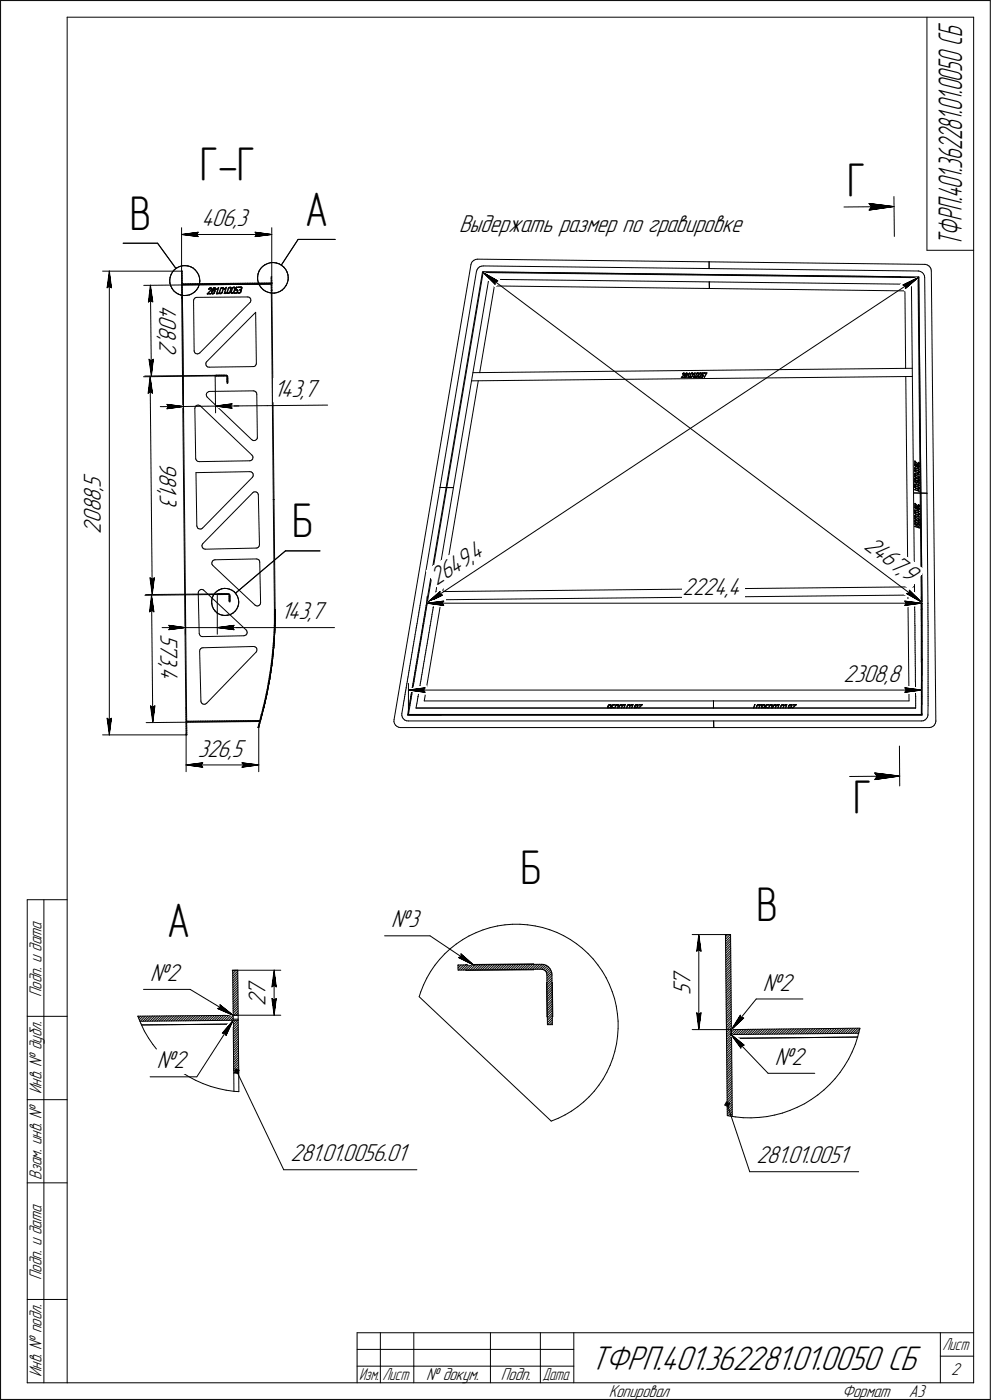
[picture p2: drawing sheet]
<svg xmlns="http://www.w3.org/2000/svg" width="297mm" height="420mm" viewBox="0 0 297 420" stroke-linecap="round" stroke-linejoin="round" font-family="sans-serif">
<defs><g id="words">
<g font-size="14.6">
<text x="60" y="54.5">Г-Г</text>
<text x="254.1" y="59">Г</text>
<text x="38.9" y="69">В</text>
<text x="91.4" y="67.8">А</text>
<text x="87.6" y="161.3">Б</text>
<text x="256" y="244.3">Г</text>
<text x="156.2" y="265.4">Б</text>
<text x="50" y="281.2">А</text>
<text x="227" y="276.4">В</text>
</g>
<text font-size="10.9" x="177.2" y="411.2">ТФРП.401.362281.01.0050 СБ</text>
<text font-size="10.5" x="288.7" y="73.7" transform="rotate(-90 288.7 73.7)">ТФРП.401.362281.01.0050 СБ</text>
<g font-size="7.8">
<text x="60.4" y="67.9">406,3</text>
<text x="137.7" y="69.7">Выдержать размер по гравировке</text>
<text x="47.7" y="91.4" transform="rotate(89 47.7 91.4)">408,</text>
<text x="47.8" y="102" transform="rotate(89 47.8 102)">2</text>
<text x="82.1" y="119.2" transform="rotate(-1 82.1 119.2)">143,</text>
<text x="91.3" y="119.1" transform="rotate(-1 91.3 119.1)">7</text>
<text x="47.8" y="138.7" transform="rotate(89 47.8 138.7)">981,</text>
<text x="30.3" y="147.5" transform="rotate(-90 30.3 147.5)">,</text>
<text x="30.3" y="146.4" transform="rotate(-90 30.3 146.4)">5</text>
<text x="47.9" y="148.2" transform="rotate(89 47.9 148.2)">3</text>
<text x="30.3" y="153.9" transform="rotate(-90 30.3 153.9)">8</text>
<text x="30.3" y="150.7" transform="rotate(-90 30.3 150.7)">8</text>
<text x="30.3" y="160.2" transform="rotate(-90 30.3 160.2)">2</text>
<text x="30.3" y="157" transform="rotate(-90 30.3 157)">0</text>
<text x="259" y="164.4" transform="rotate(37 259 164.4)">2467,</text>
<text x="142.5" y="168.4" transform="rotate(-34 142.5 168.4)">4</text>
<text x="270" y="172.7" transform="rotate(37 270 172.7)">9</text>
<text x="131" y="176" transform="rotate(-34 131 176)">2649,</text>
<text x="204.8" y="178.6">2224,4</text>
<text x="84.3" y="185.9">143,7</text>
<text x="48.1" y="190.4" transform="rotate(89 48.1 190.4)">573,</text>
<text x="48.2" y="200.2" transform="rotate(89 48.2 200.2)">4</text>
<text x="253.1" y="204.6">2308,8</text>
<text x="59.3" y="227.1">326,5</text>
<text x="117.4" y="278.4">№3</text>
<text x="45.1" y="294.5">№2</text>
<text x="79.7" y="299" transform="rotate(-90 79.7 299)">7</text>
<text x="207.2" y="298.7" transform="rotate(-90 207.2 298.7)">5</text>
<text x="207.2" y="296" transform="rotate(-90 207.2 296)">7</text>
<text x="228.9" y="297.4">№2</text>
<text x="79.7" y="302.1" transform="rotate(-90 79.7 302.1)">2</text>
<text x="47" y="320.8">№2</text>
<text x="232.5" y="319.7">№2</text>
<text x="87.1" y="348.7">281.01.0056.01</text>
<text x="227" y="349.2">281.01.0051</text>
</g>
<g font-size="5.5">
<text x="12.4" y="299.4" transform="rotate(-90 12.4 299.4)">Подп. и дата</text>
<text x="12.4" y="328.5" transform="rotate(-90 12.4 328.5)">Инв. № дубл.</text>
<text x="12.4" y="354.2" transform="rotate(-90 12.4 354.2)">Взам. инв. №</text>
<text x="12.4" y="384.4" transform="rotate(-90 12.4 384.4)">Подп. и дата</text>
<text x="12.4" y="413.5" transform="rotate(-90 12.4 413.5)">Инв. № подл.</text>
<text x="285.4" y="412.9">2</text>
<text x="127.8" y="414.4">№ докум.</text>
<text x="150.3" y="414.4">Подп.</text>
<text x="182.6" y="419.4">Копировал</text>
<text x="252.6" y="419.4">Формат</text>
<text x="272.7" y="419.4">A3</text>
</g>
<g font-size="5.4">
<text x="282.8" y="405.4">Лист</text>
<text x="107.8" y="414.4">Изм.</text>
<text x="114.8" y="414.4">Лист</text>
<text x="162.8" y="414.4">Дата</text>
</g>
</g></defs>
<g fill="none" stroke="#000" stroke-width=".3">
<path d="M.2 .2v420zM.2 .2h296.9zM20.2 5.2v410zM20.2 5.2h271.9zM278.1 5.2v69.9zM292.1 5.2v410zM297.1 .2v420zM268.2 59l.2 12zM37 73h10.3zM47.3 73l5.5 7.6zM54.5 68.4v13zM54.5 70.4l5-.7z"/>
<path d="M54.5 70.4l5 .6zM54.5 70.4h27zM54.7 79.8h.8zM55.5 79.8h.9zM56.4 79.8l.8 .3zM59 70.4l.5 .6zM59.5 69.7l-.5 .7zM76.5 71l5-.6zM76.5 69.7l.5 .7zM76.5 69.7l5 .7zM77 70.4l-.5 .6zM79.5 79.5l.8-.4z"/>
<path d="M80.3 79.1l.9-.2zM81.2 78.9l.8-.1zM81.5 68.4v14.7zM82 78.8l.9 .2zM82.9 79l.8 .2zM83.7 79.2l.8 .5zM84.5 79.7l.7 .5zM89.5 71.9l-5.1 7.7zM89.5 71.9h11.1zM141.3 79.5l-23.1 136.6zM141.4 79l-.1 .5zM141.7 78.5l.5-.4z"/>
<path d="M141.7 78.5l-.3 .5zM142.2 78.1l.5-.2zM142.7 77.9l.6-.1zM143.3 77.8l69.5 .8zM144.4 79.9l.6-.1zM145 79.8l130.5 1.6zM212.8 78.6v2zM212.8 78.6l64.7 .8zM253.2 62.1l15-.1zM260.7 61.1l.8 1zM260.7 61.1l7.5 .9zM260.8 63.1l7.4-1.1z"/>
<path d="M261.5 62.1l-.7 1zM277.5 79.4h.2zM277.7 79.4l.5 .1zM278.1 75.1h14zM278.2 79.5l.5 .3zM278.7 79.8l.4 .5zM30.8 81.4h23.9zM32.1 86.4l.7-.5zM32.8 81.4l.6 5zM32.8 85.9l.6 .5zM32.8 81.4l-.7 5zM32.8 81.4v139.2z"/>
<path d="M43.1 85.7l11.6-.1zM44.5 90.7l.7-.5zM45.1 85.6l.7 5zM45.1 85.6l-.6 5.1zM45.1 85.6l.3 27.3zM45.2 90.2l.6 .4zM50.9 84.1l.1 .9zM51 85l.2 .8zM51.1 83.2l-.2 .9zM51.2 85.8l.4 .8zM51.4 82.4l-.3 .8zM51.6 86.6l.5 .7z"/>
<path d="M51.8 81.6l-.4 .8zM52.1 87.3l.6 .5zM52.3 81l.7-.6zM52.3 81l-.5 .6zM52.7 87.8l.8 .5zM53 80.4l.8-.3zM53.5 88.3l.8 .3zM53.8 80.1l.9-.3zM54.3 88.6l.9 .1zM54.5 81.4h.2zM54.5 81.4v8zM54.5 85l.2-.2z"/>
<path d="M54.5 84.3l.2-.1zM54.5 83.7l.2-.3zM54.5 82.9l.2-.1zM54.5 81.5l.1-.1zM54.5 89.4h.2zM54.5 89.5h.2zM54.5 89.5l1.3 123.1zM54.5 89.4h.1M54.5 89.2l.2-.1zM54.5 88.6l.2-.3zM54.5 87.8l.2-.2zM54.5 87.2l.2-.2z"/>
<path d="M54.7 81.4v3.8zM54.7 82l-.2 .3zM54.7 85.6l26.7-.3zM54.7 85.4l26.7-.3zM54.7 85.2v.2zM54.7 85.2l26.7-.2zM54.7 85.4v4zM54.7 86.2l-.2 .2zM54.7 85.6l-.2 .2zM54.7 89.5l1.3 123.1zM54.7 89.4h.1M54.7 89.5l.4 34.5z"/>
<path d="M55 85.2l-.1 .2zM55.2 88.7h.8zM55.5 85.4l.3-.2zM56 88.7l.9-.2zM56.3 85.4l.2-.2zM56.9 88.5l.8-.4zM57 85.4l.2-.2zM57.2 80.1l.8 .4zM57.7 85.4l.2-.2zM57.7 88.1l.7-.5zM58 80.5l.6 .6zM58.1 90.3l.2 15z"/>
<path d="M58.2 89.9l-.1 .4zM58.4 89.5l-.2 .4zM58.4 89.5l.4-.2zM58.4 85.4l.2-.2zM58.6 81.1l.6 .7zM58.8 89.3h.3zM59 87l-.6 .6zM59.1 89.3l15.2-.1zM59.1 85.4l.3-.2zM59.2 81.8l.4 .7zM59.5 86.3l-.5 .7zM59.6 82.5l.3 .9z"/>
<path d="M59.8 85.4l-.3 .9zM59.9 85.3l.1-.1zM59.9 83.4v.8zM59.9 84.6l-.1 .8zM59.9 84.2v.4zM60.7 85.1l-.1 .2zM61.3 85.3l.2-.2zM62 85.3l.2-.2zM62.2 88.3h.1M62.2 88.2h.1M62.2 88.3h.8zM62.4 88.1h.7z"/>
<path d="M62.7 86.8h.1M62.7 86.7h.1M62.7 85.3l.2-.2zM62.8 86.6h.1M62.7 86.6v.1zM62.8 86.8h.1M62.8 86.7h.1M62.9 86.7h.1M62.9 86.5h.1M63 86.4h.1M62.9 86.6h.1M63.1 86.4h.1"/>
<path d="M63 88.3h.1M63 86.6h.1M63.1 88.1h.1M63.1 88.3h.1M63.1 88.2h.1M63.1 86.5h.1M63.2 86.4h.1M63.2 86.5h.1M63.3 86.4h.1M63.2 86.6h.1M63.3 86.6h.1M63.3 87l-1.1 1.2z"/>
<path d="M63.4 86.4h.1M63.3 87h.1M63.4 87h.1M63.4 86.6h.1M63.4 87.1l-1 1zM63.4 86.9h.1M63.4 87.1h.1M63.5 86.5h.1M63.4 86.7h.1M63.4 86.8h.1M63.4 85.3l.2-.2zM63.5 87h.1"/>
<path d="M63.5 87.8h.1M63.5 88h.1M63.5 88.1h.1M63.5 86.6h.1M63.5 87.6v.2zM63.5 86.9h.1M63.5 86.7h.1M63.6 87.8h.1M63.6 87.9h.1M63.6 88h.1M63.6 87.5h.1M63.6 88.2h.1"/>
<path d="M63.6 88.1h.1M63.7 87.6l-.1 .2zM63.7 87.4h.1M63.7 88.2h.1M63.7 88.1h.1M63.8 87.3h.1M63.7 87.3h.1M63.7 87.5h.1M63.8 88.3h.1M63.8 87.5h.1M63.8 87h.1M63.8 88.1h.1"/>
<path d="M63.8 87.1h.1M63.9 87.2h.1M63.8 86.9h.1M63.8 87.2h.1M63.8 87.4h.1M63.9 86.8h.1M64 87.3h.1M63.9 87.3h.1M63.9 88.3h.1M63.9 86.7h.1M63.9 88.1h.1M64 86.6h.1"/>
<path d="M64.1 87.3h.1M64 87.1h.1M64 86.9h.1M64 87h.1M64 88.2h.1M64 87.2h.1M64 86.8h.1M64 88.1h.1M64.1 86.5h.1M64.1 86.4h.1M64.1 86.7h.1M64.1 88.1h.1"/>
<path d="M64.2 87.3h.1M64.1 87.2h.1M64.1 88.2h.1M64.2 86.4h.1M64.2 86.5h.1M64.1 86.6h.1M64.1 88h.1M64.1 85.3l.2-.2zM64.2 88h.1M64.2 88.1h.1zM64.3 87.3h.1M64.3 86.4h.1"/>
<path d="M64.3 86.5h.1M64.2 87.2h.1M64.3 87.1h.1M64.2 87.9h.1M64.3 87.4h.1M64.3 87.6v.2zM64.4 86.4h.1M64.3 88.1h.1M64.3 87.6h.1M64.3 87.5h.1M64.4 86.5h.1M64.4 87.2h.1"/>
<path d="M64.5 86.4h.1M64.3 87.9h.1M64.5 87.3h.1M64.5 86.5h.1M64.4 87h.1M64.5 87h.1M64.5 87.5h.1M64.5 87.4h.1M64.5 87.1h.1M64.5 87.5l-.1 .3zM64.6 86.4h.1M64.5 86.6h.1"/>
<path d="M64.5 86.9h.1M64.6 86.6h.1M64.5 86.8h.1M64.6 86.7h.1M64.6 86.5h.1M64.6 87h.1M64.7 86.6h.1M64.6 86.7v.2zM64.7 86.7h.1M64.9 85.3l.2-.2zM64.9 88.1h.1M64.9 88.2h.1"/>
<path d="M65 86.8l.5-.4zM65 88.2h.1M65 86.9h.1M65 86.8h.1M65.1 88.2h.1M65.1 86.9l.3-.3zM65.3 88.1h.1M65.3 88.2h.1M65.4 88.2h.1M65.4 88h.1M65.4 88.1h.1M65.4 86.6l-.5 1.5z"/>
<path d="M65.5 88h.1M65.5 88.1h.1M65.6 86.4h.1M65.6 86.4l-.5 1.7zM65.7 85.1l-.1 .2zM65.8 87.8h.1M65.8 87.9h.1M65.8 88h.1M65.8 88.1h.1M65.9 88.1h.1M65.9 87.8h.1M65.9 87.9h.1"/>
<path d="M66 88.2h.1M66 88h.1M66 88.1h.1M66.1 88.2h.1M66.1 86.7l-.3 1.1zM66.1 88.1h.1M66.2 86.6h.1M66.2 88.2h.1M66.3 86.7l-.4 1.1zM66.3 86.5h.1M66.3 88.1h.1M66.3 88.2h.1"/>
<path d="M66.3 86.7h.1M66.3 86.6h.1M66.3 86.4h.1M66.5 86.5h.1M66.4 86.5h.1M66.4 88h.1M66.4 88.1h.1M66.5 86.3h.1M66.4 86.4h.1M66.5 86.4h.1M66.5 88h.1M66.5 85.1l-.2 .2z"/>
<path d="M66.5 88.1h.1M66.6 86.4h.1M66.6 86.3h.1M66.5 87.9h.1M66.7 86.4h.1M66.6 88h.1M66.5 87.8h.1M66.8 86.3h.1M66.8 86.4h.1M66.7 87.9h.1M66.9 86.3h.1M66.8 86.5h.1"/>
<path d="M66.9 86.5h.1M67 86.4h.1M66.9 86.6h.1M66.9 86.7l-.3 1.1zM66.9 86.7h.1M67 85.3l.2-.2zM67.1 86.5h.1M67.1 86.7h.1M67.1 86.6h.1M67.1 86.7l-.4 1.1zM67.3 86.7h.1M67.3 86.8h.1"/>
<path d="M67.3 88.1h.1M67.3 86.7l.6-.4zM67.4 88.1h.1M67.4 86.8h.1M67.4 86.8l.4-.3zM67.6 88h.1M67.6 88.1h.1M67.7 88h.1M67.7 88.1h.1M67.7 87.9h.1M67.7 85.3l.2-.2zM67.8 87.9h.1"/>
<path d="M67.8 88h.1M67.8 88.1h.1M67.8 86.5l-.5 1.6zM67.9 86.3h.1M67.9 86.3l-.5 1.8zM68.1 87.8h.1M68.1 87.7h.1M68.1 87.9h.1M68.2 88h.1M68.2 88.1h.1M68.2 87.7h.1M68.2 87.8h.1"/>
<path d="M68.3 88.1h.1M68.3 87.9h.1M68.3 88h.1M68.4 88.1h.1zM68.4 88h.1M68.4 88h.2zM68.4 85.3l.2-.2zM68.5 86.7l-.4 1zM68.5 86.6h.1M68.5 88.1h.1M68.5 86.4h.2zM68.5 86.4h.1"/>
<path d="M68.6 86.7l-.4 1zM68.6 88h.1M68.7 86.5h.1M68.6 86.6h.1M68.6 88.1h.1M68.7 86.3h.1M68.7 86.4h.1M68.8 86.4h.1M68.7 87.9h.1M68.7 88.1h.1M68.8 86.3h.1M68.8 88h.1"/>
<path d="M68.9 86.4h.1M69 86.2h.1M68.8 87.8h.1M68.9 87.8h.1M68.9 87.9h.1M69 86.4h.1M69.1 86.2h.1M69 87.8h.1M69.1 86.4h.1M69.2 86.2h.1M69.2 86.4h.1M69.1 85.3l.2-.3z"/>
<path d="M69.3 86.5h.1M69.3 86.3h.1M69.3 87.8h.1M69.3 86.6l-.4 1.1zM69.3 86.6h.1M69.3 86.4h.1M69.3 87.7h.1M69.3 87.9h.1M69.3 88h.1M69.4 86.4h.1M69.4 88.1h.1M69.4 86.6h.1"/>
<path d="M69.4 86.5h.1M69.4 86.6l-.4 1.1zM69.4 87.7h.1M69.4 87.8h.1M69.5 87.9h.1M69.5 88.1h.1M69.6 87.9h.1M69.6 88.1h.1zM69.6 88l.2-.1zM69.6 86.6l-.3 1.1zM69.7 86.5h.1M69.7 86.4l.1-.1z"/>
<path d="M69.7 86.4h.1M69.7 88.1h.1M69.8 86.6l-.4 1.1zM69.8 87.9h.1M69.8 88.1h.1M69.8 86.5h.1M69.9 86.3h.1M69.9 86.4h.1M69.9 87.9h.1M69.9 88h.1M69.9 87.8h.1M70 86.2h.1"/>
<path d="M70 86.4h.1M70 87.8h.1M70 88h.1M70.1 86.4h.1M70.1 86.2h.1M70.1 85l-.3 .3zM70.2 86.3h.1M70.1 87.8h.1M70.3 86.2h.1M70.2 87.8l-.1 .1zM70.3 86.4h.1M70.2 87.8h.1"/>
<path d="M70.4 86.2h.1M70.4 86.4h.1M70.4 88h.1M70.4 88.1h.1M70.4 86.5h.1M70.4 86.6l-.3 1.1zM70.5 87.9h.1M70.4 87.9h.1M70.4 86.6h.1M70.4 88.1h.3zM70.5 86.3h.1M70.5 87.9h.3z"/>
<path d="M70.6 86.4h.1M70.6 86.6h.1M70.6 86.5h.1M70.6 86.6l-.4 1.1zM70.6 85.3l.2-.3zM70.7 87h.1M70.7 87.1h.1M70.7 87.1h.3zM70.7 88.1h.1M70.9 87.9h.1M70.8 87h.3zM70.9 88h.1"/>
<path d="M71 87.9h.1M71 86.2h.1M70.9 86.2l-.2 .8zM71 88l.1-.1zM71 86.2l.7-.1zM71 87.8h.1M71 87.1h.1M71 86.3h.6zM71 86.3l-.2 .7zM71.2 87h.1M71.1 87.8h.1M71.1 87.9h.1"/>
<path d="M71.1 87.1h.1M71.1 87.7h.1M71.2 87.2h.1M71.2 87.6h.1M71.2 87.8h.1M71.2 87.3h.1M71.2 87.4v.2zM71.3 87.1h.1M71.4 87.2h.1M71.4 87.4l-.1 .2zM71.4 87.4h.1M71.5 87.9h.1"/>
<path d="M71.4 87.9h.1M71.4 88h.1M71.5 88h.3zM71.5 85l-.2 .3zM71.5 87.9h.3zM71.6 86.3h.1M71.7 86.2h.1M71.7 86.3h.1M71.8 88h.1M71.9 87.9h.1M71.9 88h.1M72 86.2h.1"/>
<path d="M72 87h.1M72.1 87.8h.1M72 87.8h.1M72 86.3h.1M72 87.1h.1M72 88h.1M72.1 86.1h.1M72 86.1h.1M72.1 87h.1M72 86.3h.3zM72 85.2l.2-.2zM72.1 86.1h.2z"/>
<path d="M72.1 87.1h.1M72.1 87.9l.1-.1zM72.1 87.7h.1M72.2 86.9h.1M72.2 87.6h.1M72.2 87.1h.1M72.3 86.8h.1M72.3 86.9h.1M72.3 87.3l-.1 .3zM72.3 87.2h.1M72.3 87.3h.1M72.3 86.3h.1"/>
<path d="M72.2 87.8h.1M72.4 86.1h.1M72.3 87h.1M72.3 87.7h.1M72.4 87.1h.1M72.4 86.7h.1M72.4 87.3l-.1 .3zM72.4 87.2h.1M72.5 86.2h.1M72.4 86.3h.1M72.4 86.8h.1M72.4 87.3h.1"/>
<path d="M72.4 86.4h.1M72.4 86.5h.1M72.4 86.9h.1M72.5 86.8h.1M72.5 86.5h.1M72.6 86.3h.1M72.5 86.7h.1M72.6 86.5h.1M72.6 86.4h.1M72.7 85.2l.2-.2zM73.4 85.2l.2-.2zM74.1 85.2l.2-.2z"/>
<path d="M74.3 89.2h.4zM74.7 89.2l.3 .3zM74.8 85.2l.3-.2zM75 90.8l-15.1 15.2zM75 89.5l.2 .3zM75.2 90.6l-.2 .2zM75.2 89.8l.1 .4zM75.3 90.2l-.1 .4zM75.6 85.2l.2-.2zM76.3 85.2l.2-.2zM76.7 93.8l-14.6 14.7zM76.7 93.8l.2 15.3z"/>
<path d="M77 85.2l.2-.2zM77.3 83.1v.9zM77.3 84l.2 .8zM77.4 82.3l-.1 .8zM77.5 84.8l.4 .8zM77.7 81.4l-.3 .9zM77.9 85.6l.5 .8zM77.9 85l-.2 .2zM78.2 80.6l-.5 .8zM78.4 86.4l.6 .6zM78.4 85.2l.2-.2zM78.8 80l.7-.5z"/>
<path d="M78.8 80l-.6 .6zM79 87l.7 .5zM79.3 85l-.2 .2zM79.7 87.5l.9 .3zM80.1 85l-.3 .2zM80.6 85.1l.2-.1zM80.6 87.8l.8 .2zM81.3 85.1h.1M81.4 85.1h.2zM81.4 85.1v2.1zM81.4 83.1h.1zM81.4 85l.2-.1z"/>
<path d="M81.4 83.1v1.9zM81.4 85v.1zM81.4 85.8l.2-.2zM81.4 84.4l.2-.2zM81.4 87.2l.2-.1zM81.4 87.2l.6 62.7zM81.4 87.2h.2zM81.4 87.2h.1M81.4 88h.9zM81.5 83.1l.1 1.8zM81.5 83.4l-.1 .3zM81.6 85.1v2z"/>
<path d="M81.6 87.2h.1M81.6 87.2l.6 62.7zM81.6 84.9v.2zM81.6 85.1h.1M81.6 87l-.2 .2zM81.6 86.2l-.2 .2zM81.6 84.8l-.1 .2zM82.3 88l.8-.2zM83.1 87.8l.9-.3zM84 87.5l.7-.5zM84.7 87l.6-.6zM85.2 80.2l.5 .7z"/>
<path d="M85.7 80.9l.4 .8zM85.9 85.7l-.6 .7zM86.1 81.7l.3 .8zM86.2 84.9l-.3 .8zM86.4 82.5l.1 .9zM86.4 84l-.2 .9zM86.5 83.4l-.1 .6zM143 81.5l-11 64.8zM143.1 81l-.1 .5zM143.4 80.5l.4-.4zM143.4 80.5l-.3 .5zM143.8 80.1l.6-.2z"/>
<path d="M144.8 81.6l-10.9 64.8zM144.8 81.6l130.9 1.5zM144.9 81.8l-10.8 64.6zM144.9 81.8l130.6 1.6zM144.9 81.8l4.5 2.5zM144.9 81.8l3.6 3.5zM144.9 81.8l131.5 98.9zM145 81.7l-.1 .1zM145 81.7h.2zM145.2 81.7l125.1 1.4zM145.2 81.7v.1zM146.6 83.9l126.9 1.4z"/>
<path d="M146.6 83.9l-10.5 62.5zM148.3 85.9l-4.4 26zM148.3 85.9l64.6 .7zM148.5 84.5l.9-.2zM148.5 84.5v.8zM212.8 84.6l.1 2zM212.9 86.6l58.6 .7zM270.3 83.3l5.2 .1zM270.9 85.6l.8 .3zM270.9 85.6l4.6-2.2zM271.5 87.3l.2 23.3zM271.7 86.7l3.8-3.3z"/>
<path d="M271.7 85.9v.8zM273.5 85.3l.6 62.7zM275.5 83.1v.3zM275.5 83.4h.2zM275.5 83.4l.6 64.6zM275.5 81.4h.2zM275.7 83.4l.9 97.3zM275.7 83.1l.6 64.9zM275.7 81.4l.5 .1zM275.7 83.1v.3zM276.2 81.5l.5 .3zM276.7 81.8l.4 .5z"/>
<path d="M277.1 82.3l.3 .5zM277.4 82.8l.1 .6zM277.5 83.4l.6 64.7zM279.1 80.3l.3 .5zM279.4 80.8v.6zM279.4 81.4l1.4 135zM43.1 113.1l21.5-.2zM43.4 112.9l21.2-.2zM44.4 118.1l.7-.5zM44.7 107.9l.7 5zM44.7 107.9l.7 .5zM45 113.1l.8 5z"/>
<path d="M45 113.1l-.6 5zM45 113.1l.7 65.4zM45.1 117.6l.7 .5zM45.4 108.4l.6-.5zM46 107.9l-.6 5zM58.3 105.3v.3zM58.3 105.6l.2 .3zM58.5 105.9l.3 .3zM58.8 106.2l.4 .1zM59.2 106.3l.4-.1zM59.6 106.2l.3-.2zM61.8 109.2v.4z"/>
<path d="M61.8 109.6l.2 .3zM61.8 108.8v.4zM61.9 118.5l.1 .4zM62 118.9l.2 .4zM62 118.1l-.1 .4zM62 109.9l.4 .3zM62.1 108.5l-.3 .3zM62.2 119.3l13.3 12.7zM62.2 117.8l-.2 .3zM62.2 117.8l.4-.2zM62.4 110.2h.4zM62.6 117.6l.3-.1z"/>
<path d="M62.8 110.2l13.1-.1zM62.9 117.5l13.1-.2zM64.6 112.7l3.3-.1zM64.6 112.9h3.3zM64.6 112.7v.2zM64.6 112.7l.1 11.3zM64.9 112.6h.1M64.9 112.6h2.7zM64.9 112.9l.2-.2zM64.9 112.9h.1M64.9 112.9h2.7zM65.6 112.9l.2-.3z"/>
<path d="M66.3 112.9l.2-.3zM67.2 112.6l-.2 .3zM68 112.9h.1M67.9 112.6l.3 .1zM67.9 112.6l-.2 .3zM68 112.9l.1 .2zM68.1 113.1l.1 2zM68.1 113.4v1.4zM68.1 114.6l.2-.3zM68.1 113.8l.2-.1zM68.1 113.2h.1M68.2 115.1h.1z"/>
<path d="M68.2 112.7l.1 .2zM68.3 112.9h.1M68.3 112.9l-.1 .2zM68.3 113.1v2zM68.3 114.8h.1M68.3 113.4l.1 1.4zM75.9 110.1l.4-.1zM76 117.3l.5 .1zM76.3 110l.3-.2zM76.5 117.4l.3 .3zM76.8 117.7l.2 .3zM76.8 109.5l-.2 .3z"/>
<path d="M76.9 109.1l-.1 .4zM77 118v.4zM77 118.4l.2 12.9zM141.5 114.3l132.3-1.3zM141.9 111.9l131.8-1.3zM143.5 114.3l-10.7 63.3zM204.4 113.3h.1M204.5 113.3h.1M204.5 113.3h.5zM204.6 113.2h.5zM204.6 113.2l.7-.7zM204.8 112.3h.1"/>
<path d="M204.9 112.2h.1M204.9 112.3h.1M204.9 112.1h.1M205 112.1h.1M205.1 112h.1M205 113.3h.1M205 112.2h.1M205.1 113.2h.1M205.1 112.1h.1M205.1 113.3h.1M205.2 112h.1M205.2 112.1h.1"/>
<path d="M205.3 112h.1M205.2 112.5h.1M205.2 112.5l-.7 .8zM205.3 112.1h.1M205.3 112.4h.1M205.3 112.5h.1M205.3 112.2h.1M205.4 112.1h.1M205.4 113h.1M205.4 113.1h.1M205.4 113.2h.1M205.4 112.4h.1"/>
<path d="M205.4 112.3h.1M205.4 112.2h.1M205.4 113.3h.1M205.4 112.9v.1zM205.4 112.8h.1M205.5 113.3h.1M205.5 113.2h.1M205.5 112.8h.1M205.5 112.9l-.1 .1zM205.5 112.7h.1M205.6 112.8h.1M205.7 113.2h.1"/>
<path d="M205.6 112.7h.1M205.7 113.3h.1M205.6 112.6h.1M205.6 112.5h.1M205.6 112.4h.1M205.7 112.6h.1M205.7 112.7h.1M205.7 112.2h.1M205.7 112.4h.1M205.7 112.5h.1M205.8 112.1h.1M205.7 112.1h.1"/>
<path d="M205.8 112.6h.1M205.8 112.2h.1M205.8 113.2h.1M205.8 113.3h.1M205.9 112.1h.1M205.9 112.6h.1M205.9 113.2h.1M205.9 112.7h.1M205.9 112h.1M206 112.7h.1M206 112.6h.1M205.9 113.1h.1"/>
<path d="M206 112.1h.1M206 112h.1M206 112.9v.1zM206 112.5h.1M206 112.9h.1M206 112.8h.1M206 113.2h.1M206.1 112.1h.1M206.1 112.6h.1M206 113.1h.1M206.1 112h.1M206.1 112.9h.1"/>
<path d="M206.1 112.7h.1M206.1 112.9l-.1 .1zM206.1 112.4h.1M206.1 112.5h.1M206.1 112.8h.1M206.1 112.3h.1M206.2 112.2h.1M206.1 112.2h.1M206.2 112.1h.1M206.2 112.5h.1M206.2 112.4h.1M206.2 112.3h.1"/>
<path d="M206.4 113.3h.1M206.5 112.3h.1M206.5 112.3l.3-.3zM206.5 113.3h.1M206.5 112.4h.1M206.5 112.4l.3-.3zM206.7 113.2h.1M206.7 113.3h.1M206.8 113.2h.1M206.8 113.3h.1M206.8 112.1l-.4 1.2zM206.9 112h.1"/>
<path d="M206.9 112.1l-.4 1.2zM206.9 112.1h.1M207 113h.1M207 113.1h.1M207 113.2h.1M207.1 113.2h.1M207.1 113.3h.1M207.1 113.1h.1M207.1 113h.1M207.2 113.2h.1M207.3 113.3h.1M207.3 113.2h.1"/>
<path d="M207.3 112.3l-.3 .7zM207.3 112.2h.1M207.3 112.1h.1M207.3 112.3l-.2 .7zM207.4 113.2h.1M207.4 113.3h.1M207.4 112.2h.1M207.4 112.1h.1M207.5 113.3h.1M207.5 112.1h.1M207.6 112h.1M207.5 112h.1"/>
<path d="M207.5 113.2h.1M207.6 112.1h.1M207.5 113.1h.1M207.6 113.1h.1M207.6 113.2h.1M207.8 112.1h.1M207.8 112h.1M207.9 112.2h.1M207.9 112h.1M207.9 112.3l-.3 .7zM207.9 112.3h.1M207.9 112.1h.1"/>
<path d="M207.9 112.3l-.2 .7zM208.1 113.2h.1M208.1 113.3h.1M208.1 112.4h.1M208.1 112.3h.1M208.1 112.3l.4-.3zM208.2 112.4l.2-.3zM208.2 113.3h.1M208.3 113.3h.1M208.3 113.2h.1M208.4 113.2h.1M208.4 113.3h.1"/>
<path d="M208.4 112.1l-.3 1.1zM208.5 112h.1M208.6 112h.1M208.6 112l-.4 1.2zM208.7 113h.1M208.7 113.1h.1M208.7 113.2h.1M208.7 113.3h.1M208.8 113.3h.1M208.8 113.2h.1M208.8 113h.1M208.8 113.1h.1"/>
<path d="M209 113.3h.1M208.9 113.2h.1M208.9 112.3l-.2 .7zM209 113.2h.1M209 112.2h.1M209.1 112.1h.1M209 112.1h.1M209 112.3l-.2 .7zM209.2 112h.1M209.1 113.2h.1M209.2 112.1h.1M209.3 112.1h.1"/>
<path d="M209.3 112h.1M209.2 113.1h.1M209.2 113.2h.1M209.3 113.2h.1M209.3 113.1h.1M209.4 112.1h.1M209.5 112.1h.1M209.5 112h.1M209.5 112.3l-.2 .7zM209.5 112.3h.1M209.5 112.2h.1M209.5 113h.1"/>
<path d="M209.5 113.1h.1M209.5 113.2h.1M209.6 112.1h.1M209.6 113.1h.1M209.6 112.3h.1M209.6 112.2h.1M209.6 112.3l-.3 .7zM209.6 113.2h.1M209.6 113h.1M209.6 113.3h.1M209.7 113.2h.1M209.8 113.3h.1"/>
<path d="M209.8 113.2h.1M209.8 112.3l-.3 .7zM209.8 112.2h.1M209.9 112.1h.1M209.8 112.1h.1M209.9 112.2h.1M209.9 113.3h.1M209.9 112.2l-.3 .8zM209.9 113.2h.1M210 112h.1M210 112.1h.1M210 113.2h.1"/>
<path d="M210.1 112.1h.1M210.1 113.2h.1M210.1 113.1h.1M210.1 112h.1M210.3 112.1h.1M210.3 112h.1M210.3 113.2h.1M210.4 112h.1M210.3 113.3h.3zM210.4 113.2h.1M210.4 112.1h.1M210.4 112.2l-.3 .8z"/>
<path d="M210.4 113.2h.2zM210.4 112.2h.1M210.4 112.2l-.2 .8zM210.5 112.6h.1M210.6 112.6h.2zM210.6 113.3h.1M210.6 112.5h.2zM210.7 113.2h.1M210.7 113.3h.1M210.7 112l-.2 .6zM210.7 113.1h.1M210.8 112h.1"/>
<path d="M210.7 112h.1M210.8 112.1h.4zM210.8 113.2h.1M210.8 112l.4-.1zM210.8 113.1h.1M210.8 112.1l-.2 .4zM210.8 112.6h.1M210.9 112.5h.1M210.8 113h.1M210.9 113.1h.1M210.9 113h.1M210.9 112.6h.1"/>
<path d="M210.9 112.7h.1M210.9 112.8h.1M210.9 112.8v.2zM211 112.6h.1M211 112.8l-.1 .2zM211 112.8h.1M211 112.7h.1M211.2 112.1h.1M211.3 112h.1M211.2 112h.1M211.3 113.3h.1M211.3 113.2h.1"/>
<path d="M211.4 113.3h.1M211.4 112.2h.1M211.4 112.1h.1M211.5 112h.1M211.5 112.2h.1M211.5 112.1h.1M211.5 111.9h.1M211.5 111.9h.6zM211.5 112.1h.5zM212 112.1l-.7 1.1zM212.1 112h.1M212.1 112l-.7 1.2z"/>
<path d="M271.8 113l.6 63.2zM48.1 122.1l7-.1zM50.1 121.4l5 .6zM50.1 121.4l.5 .7zM50.1 122.7l5-.7zM50.6 122.1l-.5 .6zM55.1 122l9.5-.1zM58.5 122.6l.2 15zM58.5 122.2v.4zM58.7 137.6l.1 .4zM58.8 138l.2 .3zM58.8 121.9l-.3 .3z"/>
<path d="M58.8 121.9l.3-.2zM59 138.3l.4 .2zM59.1 121.7l.4-.1zM59.4 138.5l.3 .1zM59.5 121.6l.4 .2zM59.7 138.6l15.2-.3zM59.9 121.8l.3 .1zM60.2 121.9l15.4 14.8zM64.6 121.9l15.6-.1zM64.6 121.9l5 .7zM64.6 121.9l5-.7zM64.6 121.9h7.1z"/>
<path d="M69.1 121.9l.5 .7zM69.6 121.2l-.5 .7zM74.9 138.3h.3zM75.2 138.3l.4-.2zM75.5 132l.3 .2zM75.6 136.7l.3 .3zM75.8 132.2l.4 .1zM75.8 137.8l-.2 .3zM75.9 137v.4zM75.9 137.4l-.1 .4zM76.2 132.3l.4-.1zM76.6 132.2l.3-.2z"/>
<path d="M77.2 131.7l-.3 .3zM77.2 131.3v.4zM80.2 121.8l18.1-.2zM274.5 139.7h.1M274.5 138.5v.6zM274.5 139.6h.1M274.5 139.1h.1M274.5 138.4h.1M274.5 139.5h.1M274.5 139.8h.1M274.6 138.5h.1M274.6 139.4h.1"/>
<path d="M274.5 139.4h.1M274.6 138.6l.7 .7zM274.6 139.5h.1M274.6 139.7h.1M274.6 139.1h.1M274.6 138.6v.5zM274.6 138.5l.7 .7zM274.6 139.6h.1M274.6 139.9h.1M274.6 139.8h.1M274.7 139.4h.1M274.6 140h.1"/>
<path d="M274.7 139.9h.1M274.8 139.5h.1M274.8 139.4h.1M274.7 140h.1M274.8 139.4h.2zM274.8 140h.2zM274.8 139.5h.2zM275 139.6h.1M275 139.4h.1M275 140h.1M275 139.5h.1M275.1 139.6h.1"/>
<path d="M275.1 139.5h.1M275.1 139.7h.1M275.1 140h.1M275.1 139.9h.1M275.2 139.6h.1M275.2 139.8h.1M275.2 139.9h.1M275.2 139.7h.1M275.3 139.7h.1M275.3 139.8h.1M275.3 139.9h.1M275.3 140h.1"/>
<path d="M275.3 139.6h.1M275.3 139.3h.1M275.4 139.3h.1M275.3 139.4h.1M275.4 139.7h.1M275.4 139.6h.1M275.4 139.4h.1M275.5 139.3h.1M275.5 139.8h.1M275.5 139.7h.1M275.5 139.4h.1M275.5 138.9h.1"/>
<path d="M275.6 139.8h.1M275.6 139.7h.1M275.6 139.4h.1M275.5 138.8h.1M275.6 138.8h.1M275.7 139.7h.1M275.7 138.9h.1M275.6 138.9h.1M275.6 139.3h.1M275.7 139.9h.1M275.7 139.3h.1M275.6 139h.1"/>
<path d="M275.7 140h.1M275.7 139.8h.1M275.7 139h.1M275.8 139.9h.1M275.8 139h.1M275.7 139.1h.1M275.7 139.4h.1M275.7 139.2h.1M275.8 140h.1M275.8 139.1h.1M275.8 139.2h.1M275.8 139.4h.1"/>
<path d="M275.8 139.3h.1M58.8 141.9l.3 16zM58.8 141.9l16.2-.3zM59.1 157.9v.3zM59.1 158.2l.2 .3zM59.3 158.5l.3 .2zM59.6 158.7l.5 .1zM60.1 158.8h.4zM60.5 158.8l.3-.3zM75 141.6l.4 .1zM75.4 141.7l.3 .2zM75.7 141.9l.2 .4z"/>
<path d="M75.7 143.3l-14.9 15.2zM75.8 148l-14.9 15.2zM75.8 148l.4-.3zM75.9 143l-.2 .3zM75.9 142.3l.1 .4zM76 142.7l-.1 .3zM76.2 147.7h.3zM76.5 147.7h.5zM77 147.7l.3 .3zM77.3 148l.2 .3zM77.5 148.3v.3zM77.5 148.6l.4 14.9z"/>
<path d="M82 149.9l.3 33.1zM82 149.9h.2zM82.2 149.9l.3 33.1zM132 146.3l-5.8 34.8zM132 146.3l1.9 .1zM133.9 146.4l-5.9 34.4zM134.1 146.4l-5.9 34.5zM134.1 146.4h2zM136.1 146.4l-5.9 34.7zM274.1 148l.3 33.1zM274.1 148h2zM274.5 153.9h.1"/>
<path d="M274.5 153.1h.1M274.5 153.2h.1M274.5 154.8h.1M274.5 154h.1M274.5 155h.1M274.5 157.2h.1M274.5 155.7h.1M274.5 158h.1M274.5 158.1h.1M274.5 152.3h.1M274.5 157v.2zM274.5 155.5h.1"/>
<path d="M274.5 156.4h.1M274.5 153.4h.1M274.5 156.5h.1M274.5 155.1h.1M274.5 151.7h.1M274.5 152.2h.1M274.5 151.2v.5zM274.5 145.3h.1M274.5 147h.1M274.5 147.1h.1M274.5 144.3v.3zM274.5 140.7h.1"/>
<path d="M274.5 145.6h.1M274.5 142.9h.1M274.5 140.5h.1M274.5 143.8h.1M274.5 143.9h.1M274.5 144.3h.1M274.5 145.4h.1M274.5 145.7h.1M274.5 140.8h.1M274.5 146.1h.1M274.5 141.2h.1M274.5 142.8h.1"/>
<path d="M274.5 142.3h.1M274.5 142.4h.1M274.5 143.6h.1M274.5 142.1h.1M274.5 144.6h.1M274.5 144.7h.1M274.5 143.7h.1M274.5 141.3h.1M274.5 141.4h.1M274.5 141.1h.1M274.5 146.2h.1M274.5 146.3h.1"/>
<path d="M274.5 142.2h.1M274.5 146h.1M274.5 140.4h.1M274.5 143h.1M274.5 151.1h.1M274.5 157h.1M274.6 151.1h.1M274.5 154.1h.1M274.6 152.1h.1M274.5 152.1h.1M274.6 155h.1M274.5 153.5h.1"/>
<path d="M274.5 154.9l1.3 .4zM274.6 153.3h.1M274.5 153.1l1.2 .4zM274.5 157.3h.1M274.5 157.4h.1M274.6 153.7h.1M274.5 153.8h.1M274.5 155.8h.1M274.6 157h.1M274.5 152.4h.1M274.5 152.5h.1M274.5 158l1.2 .4z"/>
<path d="M274.5 151.8h.1M274.5 153.3h.1M274.5 158.1l1.3 .4zM274.5 154.8l1.2 .4zM274.5 153.2l1.3 .4zM274.5 156.6h.1M274.5 155.4h.1M274.5 156.3h.1M274.6 144.3h.1M274.5 144h.1M274.6 145.6h.1M274.5 147.1l1.3 .4z"/>
<path d="M274.5 142.7h.1M274.5 142.1l1.1 .4zM274.5 142.5h.1M274.6 142.3h.1M274.6 143.6h.1M274.5 142.2l1.3 .4zM274.5 140.5l1.3 .4zM274.5 140.4l1.1 .4zM274.6 140.7h.1M274.5 141.5h.1M274.6 141.1h.1M274.5 145.3l1.1 .4z"/>
<path d="M274.5 146.4h.1M274.5 147l1.1 .4zM274.5 145.4l1.3 .4zM274.5 143.1h.1M274.7 156.2h.1M274.6 153.5h.1M274.6 152.6h.1M274.6 154.2h.1M274.6 157.5h.1M274.7 153.7h.1M274.6 156.7h.1M274.7 155.4h.1"/>
<path d="M274.6 151.8h.1M274.6 151.1l.8 .8zM274.6 153.4h.1M274.6 155.4h.1M274.6 156.2h.1M274.7 152h.1M274.6 155.9h.1M274.6 155.2h.1M274.6 146.4h.1M274.6 144.4h.1M274.6 141.3h.1M274.6 143h.1"/>
<path d="M274.6 142.7h.1M274.6 143.8h.1M274.6 144.1h.1M274.6 142.9h.1M274.6 140.8h.1M274.6 144.7h.1M274.6 143.9h.1M274.6 143.7h.1M274.6 146.3h.1M274.6 146.1h.1M274.6 141.4h.1M274.6 142.4h.1"/>
<path d="M274.6 145.7h.1M274.6 142.5h.1M274.6 141.6h.1M274.6 146h.1M274.6 144.4v.2zM274.6 143.2h.1M274.6 144.8h.1M274.6 141.2h.1M274.7 155.5h.1M274.6 155.5h.1M274.6 152.4h.1M274.6 152.5h.1"/>
<path d="M274.6 151.3v.5zM274.6 156.4h.1M274.6 151.3l.7 .7zM274.6 155.7h.1M274.6 155.8h.1M274.6 157.1v.2zM274.6 153.9h.1M274.6 152.3h.1M274.6 155.6h.1M274.7 155.1h.1M274.6 155.1h.1M274.6 153.8h.1"/>
<path d="M274.6 152.2h.1M274.7 156.3h.1M274.6 156.3h.1M274.6 156.5h.1M274.6 156.6h.1M274.6 154h.1M274.6 154.1h.1M274.7 157.4h.1M274.6 157.4h.1M274.6 157.3h.1M274.7 153.4h.1M274.6 157.1h.1"/>
<path d="M274.6 146.5h.1M274.7 143.5h.1M274.6 143.5h.1M274.6 143.1h.1M274.6 144h.1M274.7 142.8h.1M274.7 145.9h.1M274.6 145.9h.1M274.7 143.6h.1M274.7 141h.1M274.6 141h.1M274.6 142.8h.1"/>
<path d="M274.7 141.1h.1M274.7 144.8h.1M274.7 142.7h.1M274.6 141.5h.1M274.6 143.3h.1M274.6 144.9h.1M274.7 157.5h.1M274.7 153.5h.1M274.7 152.6h.1M274.7 154.2h.1M274.7 154.3h.1M274.7 156.8h.1"/>
<path d="M274.7 152.5h.1M274.7 156.7h.1M274.7 152.1h.1M274.7 153.8h.1M274.7 155.8h.1M274.7 156h.1M274.7 144.1h.1M274.7 143.2h.1M274.7 146.4h.1M274.7 146h.1M274.7 141.6h.1M274.8 156.2h.1"/>
<path d="M274.7 152.7h.1M274.7 157.6h.1M274.8 153.7h.1M274.8 155.4h.1M274.7 155.9h.1M274.8 152.1h.1M274.7 146.6h.1M274.8 143.6h.1M274.8 142.8h.1M274.8 145.9h.1M274.7 143.3h.1M274.7 146.5h.1"/>
<path d="M274.8 141h.1M274.8 146h.1M274.8 141.1h.1M274.8 144.9h.1M274.8 142.7h.1M274.7 144.9h.1M274.8 157.5h.1M274.8 153.8h.1M274.8 156.3h.1M274.8 152.6l.2 .1zM274.8 155.4l.7 .2zM274.8 154.4l.7 .2z"/>
<path d="M274.8 156.2l.7 .3zM274.8 152.1h.2zM274.8 157.6l.2 .1zM274.8 152.1l.2 .1zM274.8 154.3l.7 .2zM274.8 155.4l.7 .3zM274.8 156l.7 .3zM274.8 157.5l.2 .1zM274.8 152.7l.2 .1zM274.8 155.9l.7 .3zM274.8 156.9l.7 .2zM274.8 156.3l.7 .2z"/>
<path d="M274.8 153.7l.7 .3zM274.8 153.8l.7 .3zM274.8 156.8l.7 .3zM274.8 141.6l.7 .3zM274.8 146l.7 .3zM274.8 142.7l.7 .3zM274.8 143.3l.7 .2zM274.8 146.6l.7 .3zM274.8 142.8l.7 .2zM274.8 140l.2 .1zM274.8 143.3l.7 .3zM274.8 143.6l.7 .2z"/>
<path d="M274.8 144.1l.7 .3zM274.8 141.1l.7 .3zM274.8 143.6l.7 .3zM274.8 141.7l.7 .2zM274.8 144.9l.2 .1zM274.8 144.2l.7 .2zM274.8 141l.7 .3zM274.8 144.9h.2zM274.8 145.9l.7 .3zM274.8 146.5l.7 .3zM275 140.1h.1M275 144.9h.1"/>
<path d="M275 145h.1M275 157.6h.1M275 152.7h.1M275 157.7h.1M275 152.2h.1M275 152.1h.1M275 152.8h.1M275.1 157.6h.1M275.1 152.3h.1M275.1 152.1h.1M275.1 144.9h.1M275.1 152.2h.1"/>
<path d="M275.1 152.8h.1M275.1 145h.1M275.2 152.4h.1M275.1 152.4h.1M275.1 152.7h.1M275.1 157.7h.1M275.2 152.2h.1M275.1 140.1h.1M275.1 144.8h.1M275.1 144.6v.2zM275.2 157.2v.3zM275.2 157.7h.1"/>
<path d="M275.2 152.6h.1M275.2 157.5h.1M275.2 152.3h.1M275.2 157.2h.1M275.2 152.8h.1M275.2 140.1h.1M275.2 144.5h.1M275.2 145h.1M275.2 157.2l.6 .2zM275.2 152.7h.1M275.2 140h.1M275.2 144.5l.6 .2z"/>
<path d="M275.2 144.9h.1M275.2 157.6h.1M275.3 157.6h.1M275.3 152.5h.1M275.3 152.6h.1M275.3 157.3l.4 .2zM275.3 157.3v.2zM275.3 152.7h.1M275.3 152.3h.1M275.3 140.1h.1M275.3 144.7v.1zM275.3 144.9h.1"/>
<path d="M275.3 144.7l.4 .1zM275.3 152h.1M275.3 152.8h.1M275.3 152.4h.1M275.3 140.2h.1M275.4 152.3h.1M275.4 152.4h.1M275.4 152.1h.1M275.4 152.8h.1M275.4 152.9h.1M275.4 152h.1M275.4 140.1h.1"/>
<path d="M275.4 140.2h.1M275.5 152.3h.1M275.5 152.4h.1M275.5 152h.1M275.4 140.5h.1M275.4 147.1h.1M275.4 142.2h.1M275.4 145.4h.1M275.5 152.8h.1M275.5 158h.1M275.5 153.2l.2 .3zM275.5 158.1l.2 .3z"/>
<path d="M275.5 152.9h.1M275.5 158.1h.1M275.5 154.8h.1M275.5 152.1h.1M275.5 153.2h.1M275.5 154.9l.2 .3zM275.5 140.5l.1 .3zM275.5 147.1l.1 .3zM275.5 147h.1M275.5 140.5h.1M275.5 145.4l.1 .3zM275.5 142.1h.1"/>
<path d="M275.5 145.4h.1M275.5 142.2l.1 .3zM275.5 153.1h.1M275.5 145.4l.3 .4zM275.6 143.8h.1M275.5 147.1h.1M275.5 140.2h.1M275.6 143.9h.1M275.6 143h.1M275.5 146.9h.1M275.6 146.2h.1M275.5 147.1l.3 .3z"/>
<path d="M275.6 146.3h.1M275.5 140.5l.3 .4zM275.5 142.2l.3 .3zM275.5 143.6h.1M275.5 143.5h.1M275.6 141.4h.1M275.5 144.4h.1M275.5 141.9h.1M275.5 146.8h.1M275.5 140.3h.1M275.5 142.2h.1M275.6 141.3h.1"/>
<path d="M275.6 152h.1M275.5 157.1h.1M275.6 156.5h.1M275.5 151.5h.1M275.6 151.5h.1M275.5 153.2l.3 .3zM275.5 154.6h.1M275.5 156.3h.1M275.6 154h.1M275.6 152.4h.1M275.5 158.1l.3 .4zM275.6 152.5h.1"/>
<path d="M275.5 156.2h.1M275.5 154.8l.3 .4zM275.5 154.5h.1M275.5 151.6h.1M275.6 154.1h.1M275.6 155.7h.1M275.6 156.6h.1M275.6 157.1h.1M275.6 151.6h.1M275.7 151.6h.1M275.6 152.8h.1M275.6 152.1h.1"/>
<path d="M275.6 156.2h.1M275.6 153h.1M275.6 154.6h.1M275.6 155.8h.1M275.7 143.9h.1M275.6 140.3h.1M275.6 140.2h.1M275.7 143h.1M275.6 146.9h.1M275.7 146.3h.1M275.6 143.1h.1M275.6 143.6h.1"/>
<path d="M275.6 143.5h.1M275.6 144.4h.1M275.6 144.5h.1M275.6 142h.1M275.6 146.8h.1M275.6 141.9h.1M275.7 141.4h.1M275.7 156.5h.1M275.6 156.3h.1M275.7 154.1h.1M275.7 152.4h.1M275.7 152.6h.1"/>
<path d="M275.7 154.2h.1M275.7 155.8h.1M275.7 156.7h.1M275.7 155.7h.1M275.7 144h.1M275.7 146.4h.1M275.7 143.1h.1M275.7 141.5h.1M275.7 152h.1M275.8 156.6h.1M275.7 156.2h.1M275.7 151.7h.1"/>
<path d="M275.7 154.6h.1M275.7 156.3h.1M275.8 154.1h.1M275.8 152.5h.1M275.7 152.1h.1M275.7 157h.1M275.7 154.5h.1M275.7 152.8h.1M275.7 155.9h.1M275.7 153h.1M275.7 157.1h.1M275.8 155.8h.1"/>
<path d="M275.7 143.3h.1M275.7 143.2h.1M275.7 141.9h.1M275.7 141.8h.1M275.7 146.9h.1M275.7 144.4h.1M275.7 144.3h.1M275.7 143.6h.1M275.7 144.1h.1M275.7 144.5h.1M275.7 140.1h.1M275.7 146.5h.1"/>
<path d="M275.7 146.8h.1M275.7 146.7h.1M275.7 140.3h.1M275.7 143.5h.1M275.7 141.6h.1M275.7 152.7h.1M275.7 156.1h.1M275.7 151.9h.1M275.7 154.3h.1M275.7 151.8h.1M275.8 151.7h.1M275.7 154.4h.1"/>
<path d="M275.7 156.9h.1M275.7 156.8h.1M275.7 157.9h.1M275.7 156h.1M275.7 157.5v.4zM275.7 152.9h.1M275.7 143.4h.1M275.8 146.4h.1M275.7 144.2h.1M275.8 141.5h.1M275.7 146.6h.1M275.7 144.8v.4z"/>
<path d="M275.8 144h.1M275.8 143.2h.1M275.7 145.2h.1M275.7 141.7h.1M275.8 156.7h.1M275.8 157.9h.1M275.8 154.2h.1M275.8 157.1h.1M275.8 152.9h.1M275.8 152.6h.1M275.8 156.3h.1M275.8 151.8h.1"/>
<path d="M275.8 146.5h.1M275.8 140.9h.1M275.8 144.7h.1M275.8 141.6h.1M275.8 144.4h.1M275.8 145.8h.1M275.8 143.6h.1M275.8 147.5h.1M275.8 145.3h.1M275.8 144.1h.1M275.8 143.3h.1M275.8 142.6h.1"/>
<path d="M275.8 155.3h.1M275.8 156.8h.1M275.8 153.6h.1M275.8 154.3h.1M275.8 152.7h.1M275.8 156h.1M275.8 155.9h.1M275.8 158.5h.1M275.8 156.2h.1M275.8 157.4h.1M275.8 153.5h.1M275.8 155.2h.1"/>
<path d="M275.8 154.6h.1M275.8 152.1h.1M275.8 152h.1M275.8 146.6h.1M275.8 146.8h.1M275.8 146.7h.1M275.8 144.3h.1M275.8 143.4h.1M275.8 144.8h.1M275.8 141.9h.1M275.8 141.8h.1M275.8 141.7h.1"/>
<path d="M275.8 143.5h.1M275.8 140.2h.1M275.8 140.1h.1M275.8 144.2h.1M275.8 144.8v.4zM275.8 157h.1M275.8 152.8h.1M275.8 157.5v.4zM275.8 156.9h.1M275.8 154.4h.1M275.8 157.5h.1M275.8 151.9h.1"/>
<path d="M275.8 154.5h.1M275.8 156.1h.1M276.1 148l.3 32.7zM276.3 148l.3 32.7zM276.3 148l1.8 .1zM278.1 148.1l.3 33zM43.5 178.7l21.7-.2zM43.7 178.5l21.5-.2zM45 173.5l.7 5zM45 173.5l.6 .5zM45.5 178.7l.7 5zM45.5 178.7l-.6 5z"/>
<path d="M45.5 178.7l.3 38.2zM45.6 174l.7-.5zM46.3 173.5l-.6 5zM55.6 178.6v11.8zM59.5 178l.3 12.2zM59.6 177.6l-.1 .4zM59.8 177.2l-.2 .4zM59.8 177.2l.4-.2zM60.2 177h.3zM60.5 177l.5 .1zM60.6 163.8l.1 .4zM60.7 164.2l.2 .3z"/>
<path d="M60.7 163.4l-.1 .4zM60.9 164.5l.3 .3zM60.9 163.2l-.2 .2zM61 177.1l.2 .1zM61.2 177.2l12.7 11.9zM61.2 164.8l.4 .1zM61.6 164.9l15.3-.4zM63.5 169l.1 .5zM63.6 169.5l.3 .3zM63.7 168.7l-.2 .3zM63.7 179.6l-.2 .8zM63.9 169.8l12.6 11.9z"/>
<path d="M63.9 168.3l-.2 .4zM63.9 168.3l.4-.2zM64 178.8l-.3 .8zM64.3 168.1h.3zM64.4 178.1l-.4 .7zM64.6 168.1l12.3-.3zM65 177.5l.7-.4zM65 177.5l-.6 .6zM65.2 178.3h3.3zM65.2 178.3v.2zM65.2 178.3v12.1zM65.2 178.5h3.3z"/>
<path d="M65.5 178.3h2.7zM65.5 178.5h2.7zM65.5 178.3h.1M65.5 178.5h.1M65.7 178.5l.2-.2zM65.7 177.1l.8-.3zM66.4 178.5l.2-.2zM66.5 176.8l.8-.1zM67.1 178.5l.3-.2zM67.3 176.7h.8zM67.9 178.5l.2-.2zM68.1 176.7l.8 .2z"/>
<path d="M68.5 178.5h.2zM68.5 178.3l.3 .1zM68.7 178.5v.2zM68.7 178.3l-.1 .2zM68.7 178.7l.1 2zM68.8 179h.1M68.7 179v1.4zM68.8 178.4l.2 .2zM68.8 178.9l.2-.1zM68.9 176.9l.8 .3zM69 178.7v2zM69 178.6h.1"/>
<path d="M69 179h.1M69 179.5l-.2 .2zM69 179v1.4zM69.7 177.2l.7 .6zM70.4 177.8l.5 .6zM70.7 178.1l14.9-12.7zM70.9 178.4l.4 .7zM71.3 179.1l.2 .8zM71.5 179.9l.1 .8zM76.9 164.5h.3zM76.9 167.8l.4 .1zM77.2 164.5l.3-.2z"/>
<path d="M77.3 167.9l.4 .2zM77.7 168.1l.2 .3zM77.8 164l-.3 .3zM77.9 163.5l-.1 .5zM77.9 168.4v.4zM77.9 168.8l.3 12.1zM85.6 165.4h10.4zM128.1 179.1v2.2zM130.8 177.6l143.6-1.4zM132 178.4l.8 .3zM132 177.6v.8zM205.5 179.1h.1"/>
<path d="M205.5 179.1h.6zM205.5 179h.1M205.5 179l.8-.7zM205.7 179h.4zM205.7 179l.7-.7zM205.9 178h.1M205.9 178.1h.1M206 177.9h.1M205.9 177.9h.1M206 178.1h.1M206 178h.1M206 177.8h.1"/>
<path d="M206.1 177.8h.1M206.1 179.1h.1M206.2 179h.1M206.2 177.8h.1M206.1 177.9h.1M206.2 179.1h.1M206.2 177.9h.1M206.3 177.8h.1M206.3 177.9h.1M206.4 177.8h.1M206.4 178.1h.1M206.3 178.2h.1"/>
<path d="M206.3 178.3h.1M206.5 177.9h.1M206.4 177.9h.1M206.4 178h.1M206.4 178.3h.1M206.4 178.2h.1M206.4 178.8h.1M206.4 178.9h.1M206.4 179h.1M206.5 178.2h.1M206.5 178.1h.1M206.5 179h.1"/>
<path d="M206.5 178.8h.1M206.5 178.9h.1M206.5 178.6h.1M206.5 179.1h.1M206.5 178h.1M206.5 178.6l-.1 .2zM206.5 178.5h.1M206.6 178.5h.1M206.6 178.6h.1M206.6 179h.1M206.6 178.6l-.1 .2zM206.7 178.5h.1"/>
<path d="M206.7 179.1h.1M206.6 178.4h.1M206.8 179h.1M206.7 178.1h.1M206.7 178.2h.1M206.7 178.4h.1M206.7 178.3h.1M206.8 178.4h.1M206.8 178.2h.1M206.8 178h.1M206.8 178.1h.1M206.8 178.3h.1"/>
<path d="M206.8 177.9h.1M206.8 179.1h.1M206.9 178h.1M206.9 178.9h.1M206.9 177.8h.1M206.9 178.4h.1M207 178.4h.1M206.9 177.9h.1M206.9 179.1h.1M207 177.8h.1M206.9 179h.1M207 178.5h.1"/>
<path d="M207 177.9h.1M207 178.9h.1M207.1 178.5h.1M207.1 177.9h.1M207 178.3h.1M207.1 178.3h.1M207.1 178.6h.1M207.1 177.8h.1M207.1 178.6l-.1 .2zM207.1 178.4h.1M207.2 177.8h.1M207.1 178.9h.1"/>
<path d="M207.2 177.9h.1M207.1 178.6v.2zM207.2 178.5h.1M207.2 178.1h.1M207.2 178.3h.1M207.1 178.2h.1M207.2 178h.1M207.2 178.6h.1M207.2 178.2h.1M207.3 177.8h.1M207.3 177.9h.1M207.3 178h.1"/>
<path d="M207.3 178.1h.1M207.5 179.1h.1M207.5 179h.1M207.5 178.1h.1M207.5 178.1l.4-.3zM207.6 179.1h.1M207.6 178.1l.3-.2zM207.7 179.1h.1M207.7 179h.1M207.8 179.1h.1M207.8 178.9h.1M207.9 178.9h.1"/>
<path d="M207.9 177.9l-.4 1.1zM207.9 179.1h.1M207.9 179h.1M207.9 177.8h.1M208 177.8h.1M208 177.8l-.4 1.2zM208.1 178.8h.1M208.1 178.9h.1M208.1 179h.1M208.2 178.9h.1M208.2 179.1h.1M208.2 178.8h.1"/>
<path d="M208.2 179h.1M208.4 179.1h.1M208.3 178.1l-.2 .7zM208.4 179h.1M208.4 178h.1M208.4 178.1l-.2 .7zM208.5 177.8h.1M208.4 177.9h.1M208.5 179h.1M208.6 177.8h.1M208.5 178h.1M208.5 177.9h.1"/>
<path d="M208.5 178.9h.1M208.6 179h.1M208.6 177.9h.1M208.6 178.9h.1M208.7 177.8h.1M208.7 178.9h.1M208.9 177.8h.1M208.8 177.8h.1M208.9 177.9h.1M208.9 178.1l-.2 .7zM209 177.8h.1M208.9 178.1h.1"/>
<path d="M208.9 178h.1M209 178.1h.1M209 178h.1M209 177.9h.1M209 178.1l-.3 .7zM209.1 179h.1M209.1 179.1h.1M209.2 179.1h.1M209.2 178.1l.3-.3zM209.2 178.1h.1M209.3 178.1l.2-.2zM209.4 179h.1"/>
<path d="M209.4 179.1h.1M209.5 178.9h.1M209.4 178.9h.1M209.5 177.9l-.4 1.1zM209.5 179h.1M209.5 179.1h.1M209.6 177.8h.1M209.6 177.8l-.4 1.2zM209.7 178.8h.1M209.7 178.9h.1M209.8 179h.1M209.8 179.1h.1"/>
<path d="M209.8 178.8h.1M209.8 178.9h.1M209.9 178.9h.1M210 179.1h.1M209.9 179h.1M210.1 179h.1M210 178l-.3 .8zM210 178h.1M210.1 177.8h.1M210.1 177.9h.1M210.1 179.1h.1M210.1 178h.1"/>
<path d="M210.1 178l-.3 .8zM210.1 178.9h.1M210.2 177.8h.1M210.2 179h.1M210.2 177.9h.1M210.2 178.9h.1M210.3 177.8h.1M210.3 178.9h.1M210.3 178.8h.1M210.4 177.8h.1M210.3 179h.1M210.4 178.9h.1"/>
<path d="M210.5 177.8h.1M210.6 177.9h.1M210.6 177.8h.1M210.6 178.8h.1M210.6 178.9h.1M210.6 178l-.3 .8zM210.6 178h.1M210.7 177.8h.1M210.6 179h.1M210.7 179h.1M210.7 178h.1M210.7 177.9h.1"/>
<path d="M210.7 178l-.3 .8zM210.7 178.8h.1M210.7 178.9h.1M210.7 179.1h.1M210.8 178.9h.1M210.9 179.1h.1M210.9 179h.1M210.8 178l-.2 .8zM210.9 177.9h.1M210.9 178.9h.1M211 177.9h.1M210.9 178h.1"/>
<path d="M210.9 178l-.2 .8zM211 178.9h.1M211 177.8h.1M211.1 177.8h.1M211 179h.1M211.1 178.9h.1M211.2 177.8h.1M211.2 177.7h.1M211.1 178.8h.1M211.1 179h.1M211.2 178.9h.1M211.3 177.8h.1"/>
<path d="M211.4 177.8h.1M211.4 179h.1M211.5 177.8h.1M211.4 177.9h.1M211.4 179.1h.2zM211.4 178.9h.1M211.4 178h.1M211.4 178.9h.3zM211.4 178l-.2 .8zM211.5 178l-.3 .8zM211.5 178h.1M211.5 177.9h.1"/>
<path d="M211.6 178.4h.1M211.6 179.1h.1M211.6 178.4h.2zM211.7 178.9h.1M211.7 178.3h.2zM211.7 179h.1M211.8 178.9h.1M211.8 177.8l-.2 .6zM211.8 177.8h.1M211.8 179h.1M211.8 177.7h.1M211.8 177.8h.5z"/>
<path d="M211.8 177.8l-.1 .5zM211.8 177.7h.5zM211.8 178.4h.1M212 178.3h.1M211.9 178.8h.1M211.9 178.4h.1M212 178.4h.1M212 178.6l-.1 .2zM211.9 178.9h.1M212 178.5h.1M212 178.9h.1M212 178.6h.1"/>
<path d="M212.1 178.4h.1M212 178.6v.2zM212.1 178.5h.1M212.3 177.8h.1M212.3 177.7h.1M212.4 179h.1M212.5 178h.1M212.5 177.9h.1M212.5 177.8v.1zM212.6 177.7h.1M212.6 177.7h.5zM212.6 177.8h.5z"/>
<path d="M212.6 177.8h.1M213 178.6h.1M213.1 178.6h.6zM213.1 178.5h.1M213.1 177.8l-.7 1.2zM213.1 178.5h.6zM213.1 177.8l-.6 1.2zM213.1 177.8h.1M213.7 178.6h.1M213.7 178.5h.1M213.7 178.7h.1M213.7 178.8h.1"/>
<path d="M213.7 178.9h.1M213.8 178.9h.1M213.8 179h.1M213.9 178.9h.1M213.9 178.7h.1M213.9 178.8h.1M213.9 179h.1M214 178.9h.1M214 179h.1M214.1 178.9h.1M214 178l-.3 .7zM214 177.9h.1"/>
<path d="M214.2 177.8h.1M214.1 177.8h.1M214.1 177.9h.1M214.1 179h.1M214.1 178l-.2 .7zM214.2 177.9h.1M214.2 178.9h.1M214.2 179h.1M214.3 177.8h.1M214.4 177.8h.1M214.3 178.9h.1M214.3 178.8h.1"/>
<path d="M214.4 177.7h.1M214.3 177.7h.1M214.4 178.8h.1M214.5 177.8h.1M214.5 177.7h.1M214.6 177.7h.1M214.6 177.8h.1M214.6 178l-.3 .7zM214.6 178h.1M214.6 177.9h.1M214.7 177.8h.1M214.7 178l-.3 .7z"/>
<path d="M214.7 178h.1M214.7 177.9h.1M214.8 179h.1M214.8 178h.1M214.8 178.1h.1M214.9 178h.1M214.9 178.1h.1M214.9 178l.4-.3zM214.9 179h.1M214.9 178.1l.3-.3zM215.2 177.8l-.4 1.2zM215.3 177.7h.1"/>
<path d="M215.3 177.8h.1M215.3 177.8l-.4 1.2zM272 178.2l4.4 2.5zM272 178.2l.8-.2zM272.4 178.6l.4 31.8zM272.8 177.2v.8zM272.8 177.2l3.6 3.5zM276.4 179.1v2zM44.9 183.7l.6-.5zM45.5 183.2l.7 .5zM48.6 188.4h7zM50.6 187.7l5 .7z"/>
<path d="M50.6 187.7l.5 .7zM50.6 189.1l5-.7zM51.1 188.4l-.5 .7zM55.6 188.4h9.6zM59.8 190.2l.1 .3zM59.9 190.5l.2 .3zM59.9 195.5l.4 15zM60 195.1l-.1 .4zM60.1 190.8l.3 .3zM60.2 194.7l-.2 .4zM60.2 194.7l.4-.2zM60.4 191.1h.4z"/>
<path d="M60.6 194.5h.3zM60.8 191.1l12.4-.2zM60.9 194.5l15.2-.4zM63.5 180.4v.8zM63.5 181.2l.2 .8zM63.7 182l.4 .8zM64.1 182.8l.5 .7zM64.6 183.5l.6 .5zM65.2 184l.7 .4zM65.2 188.4h17.1zM65.2 188.4l5 .7zM65.2 188.4l5-.7z"/>
<path d="M65.2 188.4h7zM65.9 184.4l.8 .3zM66.7 184.7l.8 .1zM67.5 184.8l.8-.1zM68.3 184.7l.8-.2zM68.7 180.4h.1M68.8 180.7h.2zM68.8 180.4l.2-.2zM69.1 184.5l.7-.4zM69.7 188.4l.5 .7zM69.8 184.1l.7-.5zM70.2 187.7l-.5 .7z"/>
<path d="M71 182.9l-.5 .7zM71.4 182.2l-.4 .7zM71.6 181.4l-.2 .8zM71.6 180.7v.7zM73.2 190.9l.2-.1zM73.4 190.8l.4-.2zM73.9 189.1l.2 .4zM74.1 189.5l.1 .4zM74.1 190.3l-.3 .3zM74.2 189.9l-.1 .4zM76.1 194.1l.4 .1zM76.5 181.7l.3 .1z"/>
<path d="M76.5 194.2l.3 .2zM76.8 181.8l.3 .1zM76.8 194.4l.2 .3zM76.8 195.8l-14.8 15.3zM77 195.5l-.2 .3zM77 194.7l.1 .5zM77.1 195.2l-.1 .3zM77.1 181.9h.5zM77.6 181.9l.3-.2zM78.1 181.4l-.2 .3zM78.2 180.9l-.1 .5zM81.3 199.8l-.1 .7z"/>
<path d="M81.4 199.1l-.1 .7zM81.5 198.5l-.1 .6zM81.5 199.9l-.1 .6zM81.5 199.9h.1M81.6 197.8l-.1 .7zM81.6 199.2l-.1 .7zM81.6 199.2l-.1 .6zM81.7 197.1l-.1 .7zM81.7 198.5l-.1 .7zM81.7 196.5v.6zM81.8 197.9l-.1 .6zM81.8 195.8l-.1 .7z"/>
<path d="M81.8 197.8l-.1 .7zM81.8 197.8h.1M81.8 197.2v.7zM81.8 197.1v.7zM81.8 195.1v.7zM81.8 197.2v.6zM81.9 196.5l-.1 .7zM81.9 196.5l-.1 .6zM81.9 194.5h.1M81.9 194.5l-.1 .6zM82 193.8l-.1 .6zM82 195.9l-.1 .6z"/>
<path d="M82 195.8h.1M82 195.8l-.1 .7zM82 193.1v.7zM82 195.2v.6zM82.1 192.4l-.1 .7zM82.1 194.5l-.1 .7zM82.1 191.8v.6zM82.2 193.8l-.1 .7zM82.2 191.1l-.1 .7zM82.2 193.8h.1M82.2 193.2v.6zM82.2 193.1v.7z"/>
<path d="M82.2 190.4v.7zM82.2 189.8v.6zM82.3 192.5l-.1 .7zM82.3 192.4l-.1 .7zM82.3 189.1l-.1 .7zM82.3 188.4h18.1zM82.3 191.8v.7zM82.3 188.4v.7zM82.3 187.7v.7zM82.3 191.8v.6zM82.3 191.1h.1M82.3 191.2v.6z"/>
<path d="M82.3 184.4v.6zM82.3 183.7v.7zM82.3 191.1v.7zM82.3 183v.7zM82.3 187.1v.6zM82.3 186.4v.7zM82.3 185.7v.7zM82.3 184.4h.1M82.3 185v.7zM82.4 190.5l-.1 .6zM82.4 189.8v.7zM82.5 189.1l-.1 .7z"/>
<path d="M82.5 188.5v.6zM82.5 188.4v.7zM82.5 188.5h.1M82.5 187.8v.7zM82.5 187.1v.7zM82.5 187.1v.6zM82.5 187.7v.7zM82.5 187.8v.6zM82.5 187.7h.1M82.5 183.1h.1M82.5 184.4v.7zM82.5 185.1v.7z"/>
<path d="M82.5 183.8v.6zM82.5 186.4v.7zM82.5 185.8v.6zM82.5 183.1v.7zM82.5 184.4h.1M82.5 184.4v.6zM82.5 183v.7zM82.5 185v.7zM82.5 183.7v.7zM82.5 185.7v.7zM123 199.9l-.1 .7zM123.1 199.2l-.1 .7z"/>
<path d="M123.2 198.6l-.1 .6zM123.3 197.9l-.1 .7zM123.4 197.2l-.1 .7zM123.5 196.6l-.1 .6zM123.7 195.9l-.2 .7zM123.8 195.2l-.1 .7zM123.9 194.6l-.1 .6zM124 193.9l-.1 .7zM124.1 193.2l-.1 .7zM124.2 192.6l-.1 .6zM124.3 191.9l-.1 .7zM124.5 191.2l-.2 .7z"/>
<path d="M124.5 190.5v.7zM124.7 189.9l-.2 .6zM124.8 189.2l-.1 .7zM124.8 199.9l-.1 .7zM124.9 188.5l-.1 .7zM124.9 188.5h.1M124.9 199.2l-.1 .7zM125 187.9l-.1 .6zM125 187.8h.1M125 199.9l-.1 .7zM125.1 198.6l-.2 .6zM125.1 187.2l-.1 .6z"/>
<path d="M125.1 199.2l-.1 .7zM125.1 197.9v.7zM125.2 198.6l-.1 .6zM125.3 186.5l-.2 .7zM125.3 197.2l-.2 .7zM125.3 185.8v.7zM125.3 197.9l-.1 .7zM125.4 196.6l-.1 .6zM125.5 185.2l-.2 .6zM125.5 197.2l-.2 .7zM125.5 195.9l-.1 .7zM125.6 196.6l-.1 .6z"/>
<path d="M125.6 184.5l-.1 .7zM125.6 195.2l-.1 .7zM125.7 183.8l-.1 .7zM125.7 195.9l-.1 .7zM125.7 194.6l-.1 .6zM125.8 183.1l-.1 .7zM125.8 193.9l-.1 .7zM125.8 195.2l-.1 .7zM125.9 194.6l-.1 .6zM125.9 182.5l-.1 .6zM125.9 193.2l-.1 .7zM126 181.8l-.1 .7z"/>
<path d="M126 193.9l-.1 .7zM126.1 192.6l-.2 .6zM126.2 181.1h.1M126.2 181.1l-.2 .7zM126.2 191.9l-.1 .7zM126.2 193.2l-.2 .7zM126.2 192.6v.6zM126.3 191.2l-.1 .7zM126.4 191.9l-.2 .7zM126.4 190.5l-.1 .7zM126.5 191.2l-.1 .7zM126.5 189.9l-.1 .6z"/>
<path d="M126.6 190.5l-.1 .7zM126.6 189.2l-.1 .7zM126.7 189.9l-.1 .6zM126.7 188.5l-.1 .7zM126.8 187.8h.1M126.8 189.2l-.1 .7zM126.8 187.9l-.1 .6zM126.9 188.5l-.1 .7zM127 187.2l-.2 .6zM127 199.9l-.1 .7zM127 187.8h.1M127 187.9l-.1 .6z"/>
<path d="M127.1 186.5l-.1 .7zM127.1 199.2l-.1 .7zM127.2 187.2l-.2 .6zM127.2 185.8l-.1 .7zM127.3 198.6l-.2 .6zM127.3 186.5l-.1 .7zM127.3 185.2l-.1 .6zM127.4 197.9l-.1 .7zM127.4 185.8l-.1 .7zM127.4 184.5l-.1 .7zM127.5 197.2l-.1 .7zM127.5 183.8l-.1 .7z"/>
<path d="M127.5 185.2l-.1 .6zM127.6 196.6l-.1 .6zM127.6 184.5l-.1 .7zM127.6 183.1l-.1 .7zM127.7 195.9l-.1 .7zM127.7 183.8l-.1 .7zM127.8 182.5l-.2 .6zM127.8 195.2l-.1 .7zM127.8 183.1l-.1 .7zM127.8 181.8v.7zM127.9 194.6l-.1 .6zM128 181.3h.1z"/>
<path d="M128 182.5l-.2 .6zM128 181.3l-.2 .5zM128 180.8l.2 .1zM128.1 193.9l-.2 .7zM128.1 181.8l-.1 .7zM128.1 181.3v.5zM128.1 181.1l5-.6zM128.1 181.1l5 .7zM128.1 181.1h148.3zM128.2 193.2l-.1 .7zM128.2 180.9l3.8-3.3zM128.2 180.9l4.6-2.2z"/>
<path d="M128.2 180.9l147.3-97.5zM128.3 192.6l-.1 .6zM128.4 191.9l-.1 .7zM128.5 191.2l-.1 .7zM128.6 190.5l-.1 .7zM128.7 189.9l-.1 .6zM128.9 189.2l-.2 .7zM128.9 188.5v.7zM129.1 187.8h.1M129.1 187.9l-.2 .6zM129.2 187.2l-.1 .6zM129.3 186.5l-.1 .7z"/>
<path d="M129.4 185.8l-.1 .7zM129.5 185.2l-.1 .6zM129.6 184.5l-.1 .7zM129.8 183.8l-.2 .7zM129.9 183.1l-.1 .7zM130 182.5h.1M130 182.5l-.1 .6zM130.1 181.8l-.1 .7zM130.2 181.1l-.1 .7zM130.2 181.1h.1M130.4 180.1l144-1.5zM132.4 180l-5.1 30.4z"/>
<path d="M132.7 181.1l.4 .7zM133.1 180.5l-.4 .6zM271.4 181.8l5-.7zM271.4 180.5l.5 .6zM271.4 180.5l5 .6zM271.9 181.1l-.5 .7zM274.4 182.5v.6zM274.4 181.1v.7zM274.4 183.1l.1 .7zM274.4 181.8v.7zM274.4 181.1h.1M274.5 185.2v.6z"/>
<path d="M274.5 184.5v.7zM274.5 185.8v.7zM274.5 187.2v.6zM274.5 186.5v.7zM274.5 183.8v.7zM274.5 187.9h.1M274.5 191.2v.7zM274.5 188.5v.7zM274.5 187.9v.6zM274.5 191.9l.1 .7zM274.5 189.2v.7zM274.5 190.5v.7z"/>
<path d="M274.5 189.9v.6zM274.6 193.9v.7zM274.6 195.2v.7zM274.6 193.2v.7zM274.6 194.6v.6zM274.6 195.9v.7zM274.6 192.6v.6zM274.6 198.6v.6zM274.6 197.9v.7zM274.6 196.6v.6zM274.6 199.2v.7zM274.6 197.2v.7z"/>
<path d="M274.6 199.9l.1 .7zM276.2 181.1h.1M276.3 181.1h.1M276.3 181.1h.1zM276.4 181.1h.1M276.4 181.1l.2 21.6zM276.4 187.9v.6zM276.4 193.9v.7zM276.4 186.5v.7zM276.4 198.6l.1 .6zM276.4 197.2v.7zM276.4 187.8h.1"/>
<path d="M276.4 189.2v.7zM276.4 193.2v.7zM276.4 183.1v.2zM276.4 183.3v.3zM276.4 183.6v.2zM276.4 188.5v.7zM276.4 191.2v.7zM276.4 197.9v.7zM276.4 195.9v.7zM276.4 184.5v.2zM276.4 184.7v.2zM276.4 184.9v.3z"/>
<path d="M276.4 185.2v.2zM276.4 185.4v.2zM276.4 185.6v.2zM276.4 181.2h.1M276.4 181.3h.1M276.4 181.4h.1M276.4 181.4v.3zM276.4 181.7h.1M276.4 191.9v.7zM276.4 185.8v.3zM276.4 186.1v.2zM276.4 186.3v.2z"/>
<path d="M276.4 192.6v.6zM276.4 187.2v.6zM276.4 189.9v.6zM276.4 190.5v.7zM276.6 181.1h.1M276.4 182.5v.2zM276.4 182.7v.2zM276.4 182.9h.1M276.4 183h.1M276.4 183.8v.2zM276.4 184v.2zM276.4 184.2v.3z"/>
<path d="M276.4 195.2v.7zM276.4 194.6v.6zM276.4 181.8v.2zM276.4 182v.2zM276.4 182.2v.3zM276.4 196.6v.6zM276.4 180.7h.2zM276.5 199.9v.7zM276.5 199.2v.7zM276.6 190.3v.2zM276.6 190.1v.2zM276.6 189.9v.2z"/>
<path d="M276.6 182.2v.3zM276.6 182v.2zM276.6 181.8v.2zM276.6 191v.2zM276.6 190.8v.2zM276.6 190.5v.3zM276.6 186.9v.3zM276.6 186.7v.2zM276.6 186.5v.2zM276.6 195.7v.2zM276.6 195.5v.2zM276.6 195.2v.3z"/>
<path d="M276.6 199v.2zM276.6 198.8v.2zM276.6 198.6v.2zM276.6 199.7v.2zM276.6 199.5v.2zM276.6 199.2v.3zM276.6 199.9v.2zM276.6 193.7v.2zM276.6 193.5v.2zM276.6 193.2v.3zM276.6 184.2v.3zM276.6 184v.2z"/>
<path d="M276.6 183.8v.2zM276.6 181.5v.3zM276.6 181.3v.2zM276.6 181.3h.1M276.6 181.2h.1M276.6 185.6v.2zM276.6 185.4v.2zM276.6 185.2v.2zM276.6 187.6v.2zM276.6 187.4v.2zM276.6 187.2v.2zM276.6 186.3v.2z"/>
<path d="M276.6 186.1v.2zM276.6 185.8v.3zM276.6 191.6v.3zM276.6 191.4v.2zM276.6 191.2v.2zM276.6 196.3v.3zM276.6 196.1v.2zM276.6 195.9v.2zM276.6 193v.2zM276.6 192.8v.2zM276.6 192.6v.2zM276.6 197.9h.1"/>
<path d="M276.6 197.7v.1zM276.6 197.4v.3zM276.6 197.2v.2zM276.6 198.3v.3zM276.6 198.3h.1M276.6 198.2h.1M276.6 198.1h.1M276.6 198h.1M276.6 183.6v.2zM276.6 183.3v.3zM276.6 183.1v.2zM276.6 194.4v.2z"/>
<path d="M276.6 194.1v.3zM276.6 193.9v.2zM276.6 189.7v.2zM276.6 189.4v.3zM276.6 189.2v.2zM276.6 192.6h.1M276.6 192.5h.1M276.6 192.4h.1M276.6 192.1v.2zM276.6 191.9v.2zM276.6 184.9v.3zM276.6 184.7v.2z"/>
<path d="M276.6 184.5v.2zM276.6 188.3v.2zM276.6 188.1v.2zM276.6 187.9v.2zM276.6 187.9h.1M276.6 182.9v.2zM276.6 182.9h.1M276.6 182.8h.1M276.6 182.5v.2zM276.6 182.5h.1M276.6 197v.2zM276.6 196.8v.2z"/>
<path d="M276.6 196.6v.2zM276.6 189v.2zM276.6 188.8v.2zM276.6 188.5v.3zM276.6 195v.2zM276.6 194.8v.2zM276.6 194.6v.2zM278.4 182.5v.6zM278.4 183.1v.7zM278.4 185.8l.1 .7zM278.4 185.2v.6zM278.4 181.8v.7z"/>
<path d="M278.4 184.5v.7zM278.4 183.8v.7zM278.4 181.1v.7zM278.4 181.1h.1M278.5 193.9v.7zM278.5 187.2v.6zM278.5 195.2v.7zM278.5 192.6v.6zM278.5 189.9v.6zM278.5 193.2v.7zM278.5 196.6v.6zM278.5 187.9v.6z"/>
<path d="M278.5 189.2v.7zM278.5 198.6v.6zM278.5 199.2v.7zM278.5 191.9v.7zM278.5 199.9v.7zM278.5 195.9v.7zM278.5 188.5v.7zM278.5 191.2v.7zM278.5 194.6v.6zM278.5 187.8h.1M278.5 197.9v.7zM278.5 197.2v.7z"/>
<path d="M278.5 186.5v.7zM278.5 190.5v.7zM32.1 215.6l.7 5zM32.1 215.6l.7 .6zM32.8 216.2l.6-.6zM33.4 215.6l-.6 5zM43.9 217l12.1-.2zM45.2 211.9l.6 5zM45.2 211.9l.6 .5zM45.8 212.4l.7-.5zM46.5 211.9l-.7 5zM55.8 212.6h.2z"/>
<path d="M55.8 212.6v8zM55.8 216.7l.2-.2zM55.8 216l.2-.2zM55.8 214.6l.2-.2zM55.8 219.5l.2-.2zM55.8 218.1l.2-.2zM56 212.6v3.8zM56 213.7l-.2 .2zM56 213l-.2 .2zM56 216.5l21.9-.2zM56 216.7l21.9-.2zM56 216.5v.2z"/>
<path d="M56 216.5h.1M56 216.8l21.9-.2zM56 216.4v.2zM56 216.6v4zM56 216.4h.1M56 217.2l-.2 .2zM56 215.1l-.2 .2zM56 218.6l-.2 .2zM56.4 216.7l.2-.2zM57.1 216.7l.3-.2zM57.9 216.7l.2-.2zM58.6 216.7l.2-.2z"/>
<path d="M59.3 216.7l.2-.2zM60.2 216.5l-.2 .2zM60.3 210.5v.3zM60.3 210.8l.2 .3zM60.5 211.1l.4 .3zM60.9 211.4l.4 .1zM60.9 216.5l-.2 .2zM61.3 211.5l.4-.1zM61.6 216.5l-.1 .2zM61.7 211.4l.3-.3zM62.1 216.7l.3-.2zM62.9 216.7l.2-.2z"/>
<path d="M63.6 216.7l.2-.2zM64.3 216.7l.2-.2zM65 216.7l.2-.2zM65.7 216.7l.3-.2zM66.6 216.5l-.1 .2zM67.2 216.6l.2-.1zM67.9 216.6l.2-.2zM68.6 216.6l.2-.2zM69.3 216.6l.2-.2zM70 216.6l.2-.2zM70.7 216.6l.3-.2zM71.5 216.6l.2-.2z"/>
<path d="M72.3 216.4l-.1 .2zM73.1 216.4l-.2 .2zM73.6 216.6l.2-.2zM74.3 216.6l.2-.2zM75 216.6l.2-.2zM75.7 216.5l.2-.1zM76.7 216.3l-.2 .2zM77.2 216.5l.2-.2zM77.4 218.4h.2zM77.4 218.4h.1M77.5 218.4l.2-.3zM77.6 218.4h.1"/>
<path d="M77.6 217.5l.3-.3zM77.6 218.4v13.3zM77.7 218.1l-.1 .3zM77.8 217.7l-.1 .4zM77.9 216.5l.2 .1zM77.9 216.5l-.5 1.9zM77.9 216.3v.2zM77.9 216.4h.1M77.9 216.4h.2zM77.9 216.5h.1M77.9 216.4l.2 .1zM78 217.1l-.2 .6z"/>
<path d="M78 216.4l.2-.2zM78.1 216.6l-.5 1.8zM78.1 216.6h.1M78.1 216.5h.1M78.1 216.5l-.1 .6zM78.4 214.6l.1-.1zM78.4 214.5h.2zM78.4 214.5l-.5 1.9zM78.4 215.3l-.3 .3zM78.6 214.5l-.5 1.9zM78.6 214.5h.1M78.7 213.7l-.3 .8z"/>
<path d="M78.8 213l-.1 .7zM78.8 213.9l-.7 2.6zM78.8 213.9l-.7 2.8zM78.8 213.7l-.7 2.8zM78.8 213.7l-.2 .8zM79 212.3l-.2 .7zM79 213.1l-.2 .6zM79 213.1l-.1 .4zM79.1 211.7l-.1 .6zM79.2 212.4l-.2 .7zM79.2 212.4h.1M79.3 211l-.2 .7z"/>
<path d="M79.3 211.8l-.1 .6zM79.3 211.8h.1M79.4 210.4l-.1 .6zM79.5 211.1l-.2 .7zM79.5 211.1h.1M79.6 209.7l-.2 .7zM79.6 210.5l-.1 .6zM79.6 210.4l-.1 .7zM79.6 210.5h.1M79.7 209.1l-.1 .6zM79.8 209.8l-.2 .7zM79.8 209.8h.1"/>
<path d="M79.8 209.8l-.2 .6zM79.8 208.4l-.1 .7zM79.9 209.2l-.1 .6zM79.9 209.1l-.1 .7zM80 207.8l-.2 .6zM80.1 208.5l-.2 .7zM80.1 208.4l-.2 .7zM80.1 208.5l-.2 .6zM80.1 207.1l-.1 .7zM80.2 207.9l-.1 .6zM80.2 207.8l-.1 .6zM80.2 207.8l-.1 .7z"/>
<path d="M80.3 206.5l-.2 .6zM80.3 207.2l-.1 .7zM80.3 207.1l-.1 .7zM80.3 207.2l-.1 .6zM80.4 205.8l-.1 .7zM80.4 206.5l-.1 .7zM80.4 206.5h.1M80.4 206.5l-.1 .6zM80.5 205.1l-.1 .7zM80.6 205.9l-.2 .6zM80.6 205.8l-.2 .7zM80.6 204.5l-.1 .6z"/>
<path d="M80.7 205.2l-.1 .7zM80.7 205.1l-.1 .7zM80.7 205.2l-.1 .6zM80.7 203.8l-.1 .7zM80.8 204.5h.1M80.8 204.6l-.1 .6zM80.8 204.5l-.1 .6zM80.8 203.1l-.1 .7zM80.8 204.5l-.1 .7zM80.9 203.9l-.1 .6zM80.9 202.5l-.1 .6zM80.9 203.8l-.1 .7z"/>
<path d="M81 203.2l-.1 .7zM81 201.8l-.1 .7zM81 203.2l-.1 .6zM81.2 202.5l-.2 .7zM81.2 202.5h.1M81.2 201.1l-.2 .7zM81.2 201.9v.6zM81.2 200.5v.6zM81.2 201.8v.7zM81.3 201.2l-.1 .7zM81.3 201.2l-.1 .6zM81.3 201.2h.1"/>
<path d="M81.4 200.5l-.1 .7zM118.2 216.7l.2 .5zM118.2 216.1v.6zM118.4 217.2l.3 .5zM118.7 217.7l.4 .4zM119.1 218.1l.5 .3zM119.6 218.4h.6zM120.2 218.4h94zM120.6 214.8l.1 .5zM120.6 214.2v.6zM120.7 215.3l.3 .5zM121 211.8l-.4 2.4z"/>
<path d="M121 215.8l.4 .4zM121.1 211.1l-.1 .7zM121.2 210.4l-.1 .7zM121.3 209.8l-.1 .6zM121.4 209.1h.1M121.4 209.2l-.1 .6zM121.4 216.2l.6 .2zM121.5 208.5l-.1 .6zM121.6 207.9l-.1 .6zM121.8 207.2l-.2 .7zM121.9 206.5l-.1 .7zM121.9 206.5h.1"/>
<path d="M122 205.9l-.1 .6zM122 216.4l.6 .1zM122.1 205.2l-.1 .7zM122.2 204.6l-.1 .6zM122.3 203.9l-.1 .7zM122.3 214.6h154.3zM122.3 214.7h154.3zM122.3 214.5v.2zM122.4 203.2l-.1 .7zM122.5 214.6h10zM122.5 214.6h.1M122.6 216.5h153.8z"/>
<path d="M122.6 202.6l-.2 .6zM122.6 214.5h153.9zM122.6 205.2v9.3zM122.6 207.2l5-.7zM122.6 207.2l5 .7zM122.6 207.2h153.9zM122.6 201.9v.7zM122.8 201.3l-.2 .6zM122.8 214.5h.1M122.8 214.6h153.8zM122.8 211.8l-.5 2.7zM122.9 200.6l-.1 .7z"/>
<path d="M122.9 211.1l-.1 .7zM123 211.8l-.4 2.7zM123 210.4l-.1 .7zM123.1 211.1l-.1 .7zM123.1 209.8l-.1 .6zM123.2 210.4l-.1 .7zM123.2 209.2l-.1 .6zM123.2 209.1h.1M123.4 209.8l-.2 .6zM123.4 208.5l-.2 .6zM123.4 209.2v.6zM123.4 209.1h.1"/>
<path d="M123.5 207.9l-.1 .6zM123.6 207.2l-.1 .7zM123.6 208.5l-.2 .6zM123.7 207.9l-.1 .6zM123.7 206.5l-.1 .7zM123.7 206.5h.1M123.8 205.9l-.1 .6zM123.8 207.2l-.1 .7zM123.9 205.2l-.1 .7zM123.9 206.5l-.1 .7zM123.9 206.5h.1M124 205.9l-.1 .6z"/>
<path d="M124 204.6l-.1 .6zM124.1 203.9l-.1 .7zM124.1 205.2l-.1 .7zM124.2 204.6l-.1 .6zM124.2 203.2l-.1 .7zM124.3 203.9l-.1 .7zM124.4 202.6l-.2 .6zM124.5 203.2l-.2 .7zM124.5 201.9l-.1 .7zM124.5 202.6v.6zM124.6 201.3l-.1 .6zM124.7 201.9l-.2 .7z"/>
<path d="M124.7 200.6l-.1 .7zM124.8 201.3l-.1 .6zM124.8 212.6h149.9zM124.9 200.6l-.1 .7zM125 211.8l-.2 .8zM125.1 211.1l-.1 .7zM125.2 210.4l-.1 .7zM125.3 209.8l-.1 .6zM125.4 209.1h.1M125.4 209.2l-.1 .6zM125.6 208.5l-.2 .6zM125.6 207.9v.6z"/>
<path d="M125.8 207.2l-.2 .7zM125.9 206.5l-.1 .7zM125.9 206.5h.1M126 205.9l-.1 .6zM126.1 205.2l-.1 .7zM126.2 204.6l-.1 .6zM126.4 203.9l-.2 .7zM126.4 203.2v.7zM126.6 202.6l-.2 .6zM126.7 201.9l-.1 .7zM126.8 201.3l-.1 .6zM126.9 200.6l-.1 .7z"/>
<path d="M127 207.2l.6 .7zM127.3 210.4h86.8zM127.6 206.5l-.6 .7zM182.3 212.2h.1M182.3 212.3h.1M182.3 212.4h.1M182.4 212.5h.1M182.5 212.3h.1M182.5 211.9l-.2 .3zM182.5 211.8h.1M182.5 212.2h.1M182.5 212.4h.1"/>
<path d="M182.5 211.7l.2-.1zM182.5 211.7h.1M182.7 211.8h.1M182.6 211.8h.1M182.6 211.9l-.1 .3zM182.6 212.4h.1M182.7 212.5h.3zM182.8 211.6h.1M182.8 211.7h.1M182.9 211.5h.1M182.9 211.7h.1M183 211.5h.1"/>
<path d="M183.1 211.7h.1M183.2 211.5h.1M183.1 212.6h.1M183.2 211.7h.1M183.3 211.6h.1M183.2 211.8h.1M183.2 211.9l-.2 .6zM183.3 211.8h.1M183.2 211.9h.1M183.4 211.7h.1M183.3 211.9l-.1 .6zM183.3 211.9h.1"/>
<path d="M183.4 211.8h.1M183.5 212.2h.1M183.5 212.3h.1M183.5 212.4h.1M183.6 212.5h.1M183.6 211.9l-.1 .3zM183.6 211.8h.1M183.7 212.4h.1M183.6 212.3h.1M183.8 212.4h.1M183.8 211.6h.1M183.7 211.7l-.1 .1z"/>
<path d="M183.7 211.9l-.1 .3zM183.7 211.9h.1M183.8 211.8h.1M183.9 211.6h.1M183.8 212.4h.3zM183.9 211.8h.1M184 211.5h.1M183.9 211.7h.1M184.1 211.5h.1M184 211.7h.1M184.1 211.7h.3zM184.2 212.5h.1"/>
<path d="M184.1 211.5h.4zM184.4 211.7h.1M184.5 211.5h.1M184.5 211.6h.1M184.7 211.9l-.3 .7zM184.7 211.8h.1M184.8 211.9l-.2 .7zM184.8 211.7l-.1 .1zM184.8 211.8h.1M185 211.8h.1M184.9 211.8h.1M184.9 211.6h.1"/>
<path d="M185 211.6h.1M185.1 211.7h.1M185 211.7h.1M185.1 211.5h.1M185.2 211.7h.1M185.2 211.5h.1M185.3 211.7h.1M185.4 211.5h.1M185.4 211.7h.1M185.4 211.8h.1M185.5 211.8h.1M185.5 211.6h.1"/>
<path d="M185.5 211.9h.1M185.5 211.9l-.2 .7zM185.6 211.7h.1M185.6 211.8h.1M185.6 211.9l-.2 .7zM185.6 211.9h.1M185.8 211.9l-.2 .7zM185.9 211.8h.1M186 211.9l-.2 .7zM186 211.7l-.1 .1zM186.1 211.8h.1M186 211.8h.1"/>
<path d="M186.2 211.6h.1M186.1 211.6h.1M186.3 211.7h.1M186.2 211.7h.1M186.3 211.5h.1M186.4 211.7h.1M186.4 211.5h.1M186.5 211.7h.1M186.6 211.5h.1M186.6 211.7h.1M186.6 211.8h.1M186.7 211.6h.1"/>
<path d="M186.6 211.9l-.2 .7zM186.6 211.9h.1M186.8 211.7h.1M186.8 211.8h.1M186.8 211.9l-.2 .7zM186.8 211.9h.1M187.1 211.6h.1M187.1 211.7h.1M187.2 211.5h.1M187.2 211.7h.1M187.3 211.5h.1M187.3 211.6h.1"/>
<path d="M187.3 211.7h.1M187.5 211.5h.1M187.5 211.6l-.3 1zM187.6 211.5h.1M187.6 211.6l-.3 1zM187.6 211.6h.1M188.2 211.9l-.2 .7zM188.2 211.8h.1M188.3 211.9l-.2 .7zM188.3 211.7l-.1 .1zM188.3 211.8h.1M188.5 211.6h.1"/>
<path d="M188.4 211.8h.1M188.4 211.6h.1M188.5 211.7h.1M188.6 211.5h.1M188.6 211.7h.1M188.7 211.5h.1M188.6 211.7h.2zM188.7 211.5h.1zM188.8 211.7h.1M188.9 211.5h.1M188.9 211.7h.1M188.9 211.8h.1"/>
<path d="M189 211.8h.1M189 211.6h.1M189 211.9l-.2 .7zM189 211.9h.1M189.1 211.6h.1M189.1 211.7h.1M189.1 211.9h.1M189.1 211.8h.1M189.1 211.9l-.2 .7zM189.4 211.7h.1M189.4 211.6h.1M189.5 211.5h.1"/>
<path d="M189.4 211.5h.1M189.5 211.7h.1M189.6 211.5h.1M189.6 211.7h.1M189.6 211.6h.1M189.9 211.5h.1M189.8 211.5h.1M189.8 211.6l-.3 1zM189.9 211.6l-.3 1zM189.9 211.6h.1M190.4 212.3h.1M190.4 212.4h.1"/>
<path d="M190.4 212.2h.1M190.4 212.5h.1M190.5 212.6h.1M190.5 212.5h.1M190.5 211.9l-.1 .3zM190.5 212.3h.1M190.5 212.4h.1M190.5 211.8h.1M190.5 212.2h.1M190.6 212.4h.1M190.6 211.9l-.1 .3zM190.6 211.7l-.1 .1z"/>
<path d="M190.7 211.8h.1M190.8 212.5h.1M190.7 211.6h.1M190.8 211.6h.1M190.8 211.7h.1M190.8 211.8h.1M190.9 211.5h.1M190.9 211.7h.1M191 211.7h.1M190.9 212.4h.1M191 211.5h.1M191 212.4h.1"/>
<path d="M191 212.6h.1M191.1 212.5h.1M191.1 212.4h.1M191.2 211.7h.1M191.3 211.5h.1M191.1 212.3h.1M191.2 212.3h.1M191.3 211.8h.1M191.2 212.4h.1M191.3 212.3h.1M191.3 211.6h.1M191.3 211.9h.1"/>
<path d="M191.3 211.9l-.1 .3zM191.4 211.6h.1M191.4 211.7h.1M191.4 211.9h.1M191.4 211.8h.1M191.4 211.9l-.1 .3zM191.8 211.6h.1M191.8 211.7h.7zM191.9 211.5h.1M191.8 211.5h.1M191.9 211.5h.8zM192.5 211.7l-.9 .9z"/>
<path d="M192.7 211.5h.1M192.7 211.6h.1M192.7 211.6l-.9 1zM214.1 210.4v2.2zM214.1 210.4h58.7zM214.1 216.5l.1 1.9zM214.2 218.4h64.6zM226.4 211.6l-.3 1zM226.4 211.5h.1M226.5 211.5h.1M226.5 211.6l-.3 1zM226.5 211.6h.1"/>
<path d="M227.1 211.9l-.2 .7zM227.1 211.8h.1M227.2 211.7l-.1 .1zM227.2 211.9l-.2 .7zM227.2 211.8h.1M227.4 211.6h.1M227.3 211.6h.1M227.3 211.8h.1M227.4 211.7h.1M227.5 211.5h.1M227.5 211.7h.1M227.6 211.5h.1"/>
<path d="M227.6 211.5h.2zM227.8 211.7h.1M227.8 211.5h.1M227.8 211.8h.1M227.9 211.6h.1M227.9 211.8h.1M227.9 211.9h.1M227.9 211.9l-.3 .7zM228 211.6h.1M228 211.7h.1M228 211.9h.1M228 211.8h.1"/>
<path d="M228 211.9l-.2 .7zM228.3 211.6h.1M228.3 211.7h.1M228.3 211.5h.1M228.4 211.5h.1M228.4 211.7h.1M228.5 211.5h.1M228.5 211.7h.1M228.5 212.3h.1M228.5 212.4h.1M228.5 212.5h.1M228.5 211.6h.1"/>
<path d="M228.5 212.2h.1M228.6 212.5h.1M228.6 211.9l-.1 .3zM228.6 211.8h.1M228.6 212.2h.1M228.6 212.3h.1M228.6 212.4h.1M228.7 212.4h.1M228.7 211.9l-.1 .3zM228.8 211.6h.1M228.7 211.7l-.1 .1zM228.8 211.8h.1"/>
<path d="M228.8 212.5h.4zM228.9 211.6h.1M228.9 211.8h.1M228.9 211.7h.1M229 211.5h.1M229 211.7h.1M229.1 211.7h.1M229.2 211.5h.1M229.1 211.7h.1zM229.3 211.7h.1M229.4 211.5h.1M229.3 212.6h.1"/>
<path d="M229.4 211.8h.1M229.4 211.6h.1M229.4 211.9l-.2 .6zM229.4 211.9h.1M229.5 211.6h.1M229.5 211.7h.1M229.5 211.9h.1M229.5 211.8h.1M229.5 211.9l-.2 .6zM229.7 212.2h.1M229.7 212.3h.1M229.7 212.4h.1"/>
<path d="M229.7 212.5h.1M229.8 211.9l-.1 .3zM229.8 212.4h.1M229.8 212.3h.1M229.8 211.8h.1M229.9 212.4h.1M229.9 211.7l.1-.1zM229.9 211.7h.1M230 212.4h.1M229.9 211.9h.1M229.9 211.8h.1M229.9 211.9l-.1 .3z"/>
<path d="M230.1 211.6h.1M230 212.4h.3zM230 211.8h.1M230.2 211.5h.1M230.1 211.7h.1M230.2 211.7h.1M230.3 211.5h.1M230.3 211.7h.3zM230.3 211.5h.3zM230.4 212.5h.1M230.3 212.5h.1M230.6 211.7h.1"/>
<path d="M230.6 211.6h.1M230.7 211.5h.1M230.7 211.6h.1M230.8 211.9l-.2 .7zM230.9 211.8h.1M230.9 211.7h.1M231 211.9l-.3 .7zM231 211.8h.1M231.1 211.8h.1M231 211.6h.1M231.1 211.6h.1M231.2 211.7h.1"/>
<path d="M231.2 211.5h.1M231.3 211.7h.1M231.4 211.5h.1M231.5 211.7h.1M231.6 211.5h.1M231.6 211.7h.1M231.6 211.6h.1M231.6 211.8h.1M231.6 211.9l-.2 .7zM231.6 211.9h.1M231.7 211.6h.1M231.8 211.7h.1"/>
<path d="M231.7 211.9l-.2 .7zM231.7 211.9h.1M231.8 211.8h.1M232 211.9l-.2 .7zM232.1 211.8h.1M232.1 211.7h.1M232.2 211.9l-.3 .7zM232.2 211.8h.1M232.3 211.8h.1M232.3 211.6h.1M232.2 211.6h.1M232.4 211.7h.1"/>
<path d="M232.4 211.5h.1M232.5 211.7h.1M232.5 211.5h.1M232.7 211.7h.1M232.7 211.5h.1M232.8 211.6h.1M232.8 211.8h.1M232.8 211.9l-.2 .7zM232.9 211.6h.1M232.8 211.9h.1M233 211.7h.1M232.9 211.9l-.2 .7z"/>
<path d="M232.9 211.9h.1M233 211.8h.1M233.3 211.7h.1M233.3 211.6h.1M233.3 211.5h.1M233.4 211.5h.1M233.4 211.7h.1M233.5 211.6h.1M233.4 211.6h.1M233.7 211.6h.1M233.6 211.6l-.3 1zM233.7 211.5h.1"/>
<path d="M233.8 211.5h.1M233.8 211.6l-.3 1zM233.8 211.6h.1M234.3 211.9l-.2 .7zM234.4 211.8h.1M234.4 211.9l-.2 .7zM234.5 211.6h.1M234.4 211.7v.1zM234.5 211.8h.1M234.7 211.6h.1M234.6 211.8h.1M234.7 211.7h.1"/>
<path d="M234.7 211.5h.1M234.8 211.7h.1M234.9 211.5h.1M235 211.7h.1M235.1 211.5h.1M235.1 211.7h.1M235.2 211.6h.1M235.1 211.8h.1M235.1 211.9l-.2 .7zM235.1 211.9h.1M235.3 211.7h.1M235.2 211.9l-.2 .7z"/>
<path d="M235.2 211.9h.1M235.3 211.8h.1M235.6 211.7h.1M235.6 211.6h.1M235.7 211.5h.1M235.6 211.5h.1M235.7 211.7h.1M235.8 211.5h.1M235.8 211.6h.1M235.8 211.7h.1M236 211.6l-.4 1zM236 211.5h.1"/>
<path d="M236.1 211.5h.1M236.1 211.6l-.3 1zM236.1 211.6h.1M236.5 212.3h.1M236.6 212.2h.1M236.6 212.3h.1M236.6 212.4h.1M236.6 212.5h.1M236.6 211.9v.3zM236.7 212.4h.1M236.7 211.8h.1M236.7 212.2h.1"/>
<path d="M236.7 212.3h.1M236.8 211.9l-.1 .3zM236.8 211.7l-.1 .1zM236.8 212.4h.1M236.9 211.8h.1M236.8 211.8h.1M237 212.5h.1M236.9 211.6h.1M237 211.6h.1M237.1 211.7h.1M237 211.7h.1M237.1 211.5h.1"/>
<path d="M237.2 211.7h.1M237.1 212.4h.1M237.2 211.5h.1M237.2 212.6h.1M237.2 212.4h.1M237.2 212.5h.1M237.3 211.7h.1M237.3 212.3h.1M237.3 212.4h.1M237.4 211.5h.1M237.4 211.7h.1M237.4 212.4h.1"/>
<path d="M237.4 212.3h.1M237.5 211.6h.1M237.4 211.8h.1M237.4 211.9h.1M237.4 211.9v.3zM237.6 211.7h.1M237.6 211.8h.1M237.6 211.9l-.1 .3zM237.6 211.9h.1M237.7 212.6l1-.9zM238 211.6h.1M238 211.7h.1"/>
<path d="M238 211.5h.1M238 211.7h.7zM238 211.5h.8zM238.9 211.5h.1M238.8 211.6h.1M238.8 211.6l-.9 1zM238.9 211.6h.1M271.5 207.9l5-.7zM271.5 206.5l.4 .7zM271.5 206.5l5 .7zM271.9 207.2l-.4 .7zM274.7 202.6v.6z"/>
<path d="M274.7 200.6v.7zM274.7 203.2v.7zM274.7 204.6v.6zM274.7 203.9v.7zM274.7 201.3v.6zM274.7 201.9v.7zM274.7 206.5v.7zM274.7 205.2v.7zM274.7 206.5h.1M274.7 208.5v.6zM274.7 205.9v.6zM274.7 207.9v.6z"/>
<path d="M274.7 207.2v.7zM274.7 211.8v.8zM274.7 209.2v.6zM274.7 210.4v.7zM274.7 211.1v.7zM274.7 209.8v.6zM274.7 209.2h.1M276.4 216.5l.6-.1zM276.5 207.9v.6zM276.5 200.6v.7zM276.5 209.1h.1M276.5 211.1v.4z"/>
<path d="M276.5 211.5h.1zM276.5 205.9v.6zM276.5 201.9v.7zM276.5 203.9v.7zM276.5 209.2v.6zM276.5 209.8v.6zM276.5 205.2v.7zM276.5 207.2v.7zM276.5 203.2v.7zM276.5 201.3v.6zM276.5 208.5v.6zM276.5 204.6v.6z"/>
<path d="M276.5 206.5v.7zM276.5 210.4v.7zM276.5 202.6v.6zM276.5 206.5h.1M276.5 211.9v2.6zM276.5 211.9h.1zM276.5 214.5h.1M276.5 214.4h.1zM276.5 214.2h.1zM276.5 205.2v9.3zM276.6 209.2h.1M276.6 201.7v.2z"/>
<path d="M276.6 201.5v.2zM276.6 201.3v.2zM276.6 200.4v.2zM276.6 200.1v.3zM276.6 203v.2zM276.6 202.8v.2zM276.6 202.6v.2zM276.6 206.3v.2zM276.6 206.1v.2zM276.6 205.9v.2zM276.6 205v.2zM276.6 204.8v.2z"/>
<path d="M276.6 204.6v.2zM276.6 208.3v.2zM276.6 208.1v.2zM276.6 207.9v.2zM276.6 206.5h.1M276.6 205.7v.2zM276.6 205.4v.3zM276.6 205.2v.2zM276.6 204.6h.1M276.6 204.4h.1M276.6 204.3h.1M276.6 204v.3z"/>
<path d="M276.6 204h.1M276.6 209.6v.2zM276.6 209.4v.2zM276.6 209.2v.2zM276.6 203.7v.2zM276.6 203.5v.2zM276.6 203.2v.3zM276.6 201v.3zM276.6 200.8v.2zM276.6 200.6v.2zM276.6 202.4v.2zM276.6 202.1v.3z"/>
<path d="M276.6 201.9v.2zM276.6 210.9v.2zM276.6 210.7v.2zM276.6 210.4v.3zM276.6 207v.2zM276.6 206.8v.2zM276.6 206.5v.3zM276.6 207.6v.3zM276.6 207.4v.2zM276.6 207.2v.2zM276.6 208.9v.2zM276.6 208.7v.2z"/>
<path d="M276.6 208.5v.2zM276.6 211.5h.1M276.6 211.2v.2zM276.6 211.2h.1M276.6 210.2v.2zM276.6 210v.2zM276.6 209.8v.2zM276.6 211.9v2.8zM277 216.4l.5-.2zM277.5 216.2l.5-.4zM278.3 215.3l-.3 .5zM278.4 214.8l-.1 .5z"/>
<path d="M278.4 214.5v.3zM278.5 205.2v.7zM278.5 209.8v.6zM278.5 208.5v.6zM278.5 203.2v.7zM278.5 203.9v.7zM278.5 207.9v.6zM278.5 206.5h.1M278.5 204.6v.6zM278.5 210.4v.7zM278.5 209.2v.6zM278.5 209.1h.1"/>
<path d="M278.5 206.5v.7zM278.5 200.6v.7zM278.5 211.1v.7zM278.5 201.9v.7zM278.5 201.3v.6zM278.5 205.9v.6zM278.5 207.2v.7zM278.5 211.8l-.1 2.7zM278.5 202.6v.6zM278.8 218.4h.6zM279.4 218.4l.5-.3zM279.9 218.1l.4-.4z"/>
<path d="M280.6 217.2l-.3 .5zM280.8 216.7l-.2 .5zM280.8 216.4v.3zM30.8 220.6h25.2zM55.8 220.6h.2zM55.8 220.6h.1M55.8 220.2l.2-.2zM55.8 220.6v11.1zM55.8 229.7l5-.7zM55.8 229.7l5 .6zM55.8 229.7h21.8zM56 220.6h.1"/>
<path d="M60.4 229.7l.4 .6zM60.8 229l-.4 .7zM72.6 230.3l5-.6zM72.6 229l.5 .7zM72.6 229l5 .7zM73.1 229.7l-.5 .6zM254.9 233.1l15.1-.1zM262.4 232.1l.8 .9zM262.4 232.1l7.6 .9zM262.5 234.1l7.5-1.1zM263.2 233l-.7 1.1zM269.9 224l.1 12z"/>
<path d="M8.2 270.1v145.1zM8.2 270.1h12zM13.2 270.1v145.1zM144.9 279.2l2.2-.7zM147.1 278.5l2.2-.5zM149.3 278l2.2-.3zM151.5 277.7l2.3-.2zM153.8 277.5h2.2zM156 277.5l2.3 .2zM158.3 277.7l2.3 .3zM160.6 278l2.2 .5zM162.8 278.5l2.2 .6z"/>
<path d="M165 279.1l2.1 .9zM167.1 280l2 .9zM43.1 297.1h14zM57.1 297.1l12.9 7.7zM69.7 291.3h14.5zM69.8 291.3h1.5zM69.8 291.3l.2 13.5zM69.8 291.6l.3-.3zM69.8 295.8l1.5-1.5zM69.8 295.1l1.5-1.5zM69.9 298.6l1.5-1.5zM69.9 297.9l1.5-1.5z"/>
<path d="M69.9 297.2l1.5-1.5zM69.9 296.5l1.5-1.5zM70.8 291.3l-1 1zM71.3 291.3l.2 13.5zM71.3 292.9l-1.5 1.5zM71.3 292.2l-1.5 1.5zM71.3 291.5l-1.5 1.5zM71.4 297.8l-1.5 1.5zM81.6 299.8l.7 5zM81.6 299.8l.7 .5zM81.6 296.3l.7-.5zM82.3 291.3l.6 5z"/>
<path d="M82.3 295.8l.6 .5zM82.3 291.3l-.7 5zM82.3 291.3v13.5zM82.9 299.8l-.6 5zM115.4 281h13.6zM125.8 299.3l39.6 37.3zM126.2 297.8l-.4 1.5zM127.1 295.7l-.9 2.1zM128.1 293.7l-1 2zM129 281l13.1 8.7zM129.2 291.7l-1.1 2zM130.5 289.8l-1.3 1.9z"/>
<path d="M131.9 288l-1.4 1.8zM133.4 286.4l1.7-1.6zM133.4 286.4l-1.5 1.6zM135.1 284.8l1.8-1.4zM136.9 283.4l1.9-1.2zM137.4 289.7l25-.2zM137.4 289.7l.1 1.6zM137.4 290.7l1-1zM137.4 290l.3-.3zM137.5 291.3l24.9-.3zM137.6 291.3l1.5-1.6zM137.6 287.5l4.5 2.2z"/>
<path d="M137.6 287.5l.8-.3zM138.3 286.4l.1 .8zM138.3 286.4l3.8 3.3zM138.8 282.2l1.9-1.2zM139 291.3l1.5-1.6zM139.7 291.2l1.5-1.5zM139.8 289.6l20.3-.2zM139.8 289.6h.1M139.8 289.7l-1.5 1.6zM139.8 291.3l20.3-.1zM139.8 291.2h.1M140.4 291.2l1.5-1.5z"/>
<path d="M140.7 281l2.1-1zM141.9 291.2l1.5-1.5zM142.6 291.2l1.5-1.5zM142.7 289.7l-1.6 1.5zM142.8 280l2.1-.8zM144 291.2l1.5-1.5zM144.7 291.2l1.5-1.6zM144.8 289.7l-1.5 1.5zM146.1 291.2l1.6-1.6zM146.9 289.6l-1.5 1.6zM147.6 291.2l1.5-1.6zM148.3 291.1l1.5-1.5z"/>
<path d="M148.4 289.6l-1.5 1.6zM150.4 291.1l1.5-1.5zM150.5 289.6l-1.5 1.5zM151.2 289.6l-1.5 1.5zM151.8 291.1l1.6-1.5zM152.6 291.1l1.5-1.5zM152.7 289.6l-1.6 1.5zM153.3 291.1l1.5-1.5zM154 291.1l1.5-1.5zM156.1 291.1l1.5-1.5zM156.2 289.6l-1.5 1.5zM156.8 291l1.6-1.4z"/>
<path d="M156.9 289.6l-1.5 1.5zM157.6 291l1.5-1.5zM158.3 291l1.5-1.5zM159 291l1.5-1.5zM159.7 291l1.5-1.5zM160.1 291.2h.1M160.1 289.5h.1M161.1 291l1.3-1.3zM161.8 291l.6-.6zM161.9 289.5l-1.5 1.5zM162.4 291l.5 .1zM162.4 289.5l.8 .1z"/>
<path d="M162.4 289.7l.2-.2zM162.6 291l1.2-1.2zM162.9 291.1l.5 .2zM163.1 291.1l1.1-1zM163.2 289.6l.6 .2zM163.2 289.6l-.8 .8zM163.4 291.3l.4 .3zM163.8 291.6l.2 .5zM163.8 289.8l.7 .4zM163.9 291.8l1.1-1.1zM164 292.1l.1 .6zM164.1 295h.1"/>
<path d="M164 295l.1 10.3zM164.1 292.7l.2 14.9zM164.1 292.3l1.1-1.1zM164.1 295.8l1.5-1.5zM164.1 295.1l1.5-1.5zM164.1 294.4l1.5-1.5zM164.1 293l.4-.3zM164.2 299.3l1.5-1.5zM164.2 298.6l1.5-1.5zM164.5 290.2l.5 .5zM164.6 290.4l-1 1zM165 290.7l.3 .7z"/>
<path d="M165.2 292.6l-1.1 1.1zM165.2 292.6l.4-.4zM165.3 291.4l.3 .7zM165.4 291.7l-.9 1zM165.6 292.1v.5zM165.6 292.6l.1 15zM165.7 295h.1M165.6 295l-1.5 1.5zM165.7 298.5l-1.5 1.5zM165.7 296.4l-1.5 1.5zM165.7 295.7l-1.5 1.5zM165.7 295l.2 10.2z"/>
<path d="M169.1 280.9l2 1.2zM171.1 282.1l1.9 1.2zM173 283.3l1.8 1.4zM174.8 284.7l1.6 1.6zM176.4 286.3l1.6 1.7zM178 288l1.4 1.7zM179.4 289.7l1.3 1.9zM180.7 291.6l1.2 1.9zM181.9 293.5l.9 2.1zM182.8 295.6l.9 2.1zM183.7 297.7l.7 2.1zM184.4 299.8l.5 2.3z"/>
<path d="M207.7 280.6h11.5zM209 285.6l.7-.5zM209.7 280.6l.7 5zM209.7 285.1l.7 .5zM209.7 280.6l-.7 5zM209.7 280.6v28.5zM217.7 280.6h1.5zM217.7 280.6l.5 54.3zM217.7 282l1.4-1.4zM217.7 281.3l.7-.7zM217.7 286.2l1.5-1.5zM217.7 284.8l1.5-1.5z"/>
<path d="M217.7 284.1l1.5-1.5zM217.7 283.4l1.5-1.5zM217.8 290.4l1.5-1.5zM217.8 289.7l1.4-1.5zM217.8 289l1.4-1.5zM217.8 288.3l1.4-1.5zM217.8 287.6l1.4-1.5zM217.8 286.9l1.4-1.5zM217.8 294.6l1.5-1.5zM217.8 293.9l1.5-1.5zM217.8 297.4l1.5-1.5zM217.8 296.7l1.5-1.5z"/>
<path d="M217.8 296l1.5-1.5zM217.8 295.3l1.5-1.5zM217.9 299.5l1.5-1.5zM219.2 280.6l.3 28.5zM219.2 284l-1.5 1.5zM219.2 281.2l-1.5 1.5zM219.3 291.7l-1.5 1.5zM219.3 291l-1.5 1.5zM219.3 290.3l-1.5 1.5zM219.3 289.6l-1.5 1.5zM219.3 297.3l-1.5 1.5zM219.3 296.6l-1.5 1.5z"/>
<path d="M226.9 299.9l-7.4 9.2zM226.9 299.9h14zM8.2 305.1h12zM41.4 305.1l28.6-.3zM41.4 305.1l.9 2.2zM41.4 305.2h.1M41.6 305.7l.6-.6zM41.8 306.2l1.1-1.1zM42 306.6l28-.3zM42.3 307.3l1 2.2zM42.5 307.7l27.5-.2zM43.3 309.5l1.2 2.1z"/>
<path d="M43.5 306.6l1.5-1.5zM43.6 305.1l-1.5 1.5zM44.2 306.6l1.6-1.5zM44.3 305.1l-1.5 1.5zM44.5 311.6l1.4 2zM45 306.6l1.5-1.5zM45.7 306.6l1.5-1.5zM45.9 313.6l1.5 1.9zM46.4 306.6l1.5-1.5zM47.1 306.6l1.5-1.5zM47.4 315.5l1.6 1.8zM47.8 306.5l1.5-1.4z"/>
<path d="M48.5 306.5l1.5-1.5zM49 317.3l1.7 1.7zM49.2 306.5l1.6-1.5zM50 306.5l1.5-1.5zM50.7 306.5l1.5-1.5zM50.7 319l1.9 1.5zM51.4 306.5l1.5-1.5zM52.1 306.5l1.5-1.5zM52.8 306.5l1.6-1.5zM54.2 306.5l1.6-1.5zM54.9 306.5l1.6-1.5zM55 305l-1.4 1.5z"/>
<path d="M55.7 306.5l1.5-1.5zM56.4 306.5l1.5-1.5zM57.1 306.5l1.5-1.6zM57.8 306.5l1.6-1.6zM59.9 306.5l1.6-1.6zM60 304.9l-1.5 1.6zM60.7 306.4l1.5-1.5zM60.7 304.9l-1.4 1.6zM61.4 306.4l1.5-1.5zM62.1 306.4l1.5-1.5zM63.5 306.4l1.6-1.5zM64.3 304.9l-1.5 1.5z"/>
<path d="M65.3 302.8l4.7 2zM65.3 302.8l.8-.3zM65.7 306.4l1.5-1.6zM65.7 304.9l-1.4 1.5zM66 301.7l.1 .8zM66 301.7l4 3.1zM66.4 306.4l1.5-1.6zM66.5 304.9l-1.5 1.5zM66.7 310.2l.9-.1zM67.1 306.4l1.5-1.6zM67.6 310.1l.2 .8zM67.8 306.4l1.5-1.6z"/>
<path d="M69.8 304.8h14.4zM69.9 300l1.5-1.5zM69.9 304.2l1.5-1.5zM69.9 303.5l1.5-1.5zM69.9 302.8l1.5-1.5zM69.9 302.1l1.5-1.4zM69.9 301.4l1.5-1.5zM69.9 300.7l1.5-1.4zM70 306.3h1.5zM70 306.3l.1 15zM70 304.8h1.5zM70 306h1.5z"/>
<path d="M70 304.8v1.5zM70 307.7l1.4-1.4zM70 307l.7-.7zM70 305.6l-.7 .7zM70 304.9l-1.5 1.5zM70 306.3l-2.2 4.6zM70 306.3l-3.3 3.9zM70 306.3l-10.9 17zM70 312.6l1.5-1.5zM70 311.9l1.5-1.5zM70 311.2l1.5-1.4zM70 310.5l1.5-1.5z"/>
<path d="M70 309.8l1.5-1.4zM70 309.1l1.5-1.5zM70.1 316.8l1.4-1.5zM70.1 316.1l1.4-1.5zM70.1 315.4l1.4-1.5zM70.1 304.8l1.4-1.4zM70.1 319.6l1.5-1.5zM70.1 318.9l1.5-1.4zM70.8 304.8l.7-.7zM71.5 306.3l.1 15zM71.5 304.8v1.2zM71.5 306v.3z"/>
<path d="M71.5 306.9l-1.5 1.5zM71.5 313.2l-1.4 1.5zM71.5 312.5l-1.4 1.5zM71.5 311.8l-1.4 1.5zM71.6 316.7l-1.5 1.5zM71.6 316l-1.5 1.5zM82.3 300.3l.6-.5zM164.1 305.3h.1M164.2 300.7l1.5-1.5zM164.2 302.1l1.5-1.5zM164.2 301.4l1.5-1.5zM164.3 307.6h1.4z"/>
<path d="M164.3 307l1.4-1.5zM164.3 306.3l1.4-1.5zM164.3 305.6l1.4-1.5zM165 307.6l.7-.7zM165.7 303.4l-1.5 1.5zM165.7 302.7l-1.5 1.5zM165.7 302l-1.5 1.5zM165.7 301.3l-1.5 1.5zM165.7 305.2h.1M165.7 307.6h.1M165.7 306.2l-1.4 1.4zM183 319.9l-.9 2z"/>
<path d="M183.9 317.8l-.9 2.1zM184.5 315.6l-.6 2.2zM184.9 302.1l.4 2.2zM185 313.4l-.5 2.2zM185.3 304.3l.2 2.3zM185.3 311.1l-.3 2.3zM185.5 308.9l-.2 2.2zM185.5 306.6v2.3zM207.7 309.1h11.8zM209 304.1l.7 5zM209 304.1l.7 .5zM209.7 304.6l.7-.5z"/>
<path d="M210.4 304.1l-.7 5zM217.9 303l1.5-1.5zM217.9 302.3l1.5-1.5zM217.9 301.6l1.5-1.5zM217.9 300.9l1.5-1.5zM217.9 300.2l1.5-1.5zM217.9 307.2l1.5-1.5zM217.9 306.5l1.5-1.5zM217.9 305.8l1.5-1.5zM217.9 305.1l1.5-1.5zM217.9 304.4l1.5-1.5zM218 311.4l1.3-1.4z"/>
<path d="M218 310.7l1.3-1.4zM218 310l1.5-1.5zM218 309.3l1.5-1.5zM218 308.6l1.5-1.5zM218 307.9l1.5-1.5zM218 315.6l1.5-1.5zM218 314.9l1.5-1.5zM218 314.2l1.5-1.5zM218 313.5l1.5-1.5zM218.1 319.8l1.4-1.5zM218.1 319.1l1.4-1.5zM218.1 318.4l1.4-1.5z"/>
<path d="M218.1 317.7l1.4-1.5zM218.1 317l1.4-1.5zM218.1 316.3l1.4-1.5zM219.5 309.1h.1M219.3 310.6h.2zM219.3 309.1v1.5zM219.3 310.3h.2zM219.3 310.6l4 3.2zM219.3 310.6l3 4.1zM219.3 310.6l11.2 11.6zM219.4 302.2l-1.5 1.5zM219.5 309.1v1.5z"/>
<path d="M219.5 309.1l38.5-.4zM219.5 309.2l.1-.1zM219.5 309.1l3.6-3.5zM219.5 311.7l37.8-.3zM219.5 310.6l38.2-.4zM219.5 310.6l.2 24.6zM219.5 311.3l-1.5 1.5zM219.5 310.6l-1.5 1.5zM220.2 310.6l1.5-1.5zM220.3 309.1l-.8 .8zM220.9 310.6l1.5-1.5zM221 309.1l-1.5 1.5z"/>
<path d="M221.6 310.6l1.5-1.5zM222.1 304.8l-2.6 4.3zM222.1 304.8l.2 .8zM222.3 305.6h.8zM222.3 310.6l1.6-1.5zM222.4 313.9l.9-.1zM222.4 313.9l-.1 .8zM223.1 310.6l1.5-1.6zM223.8 310.6l1.5-1.6zM225.2 310.6l1.5-1.6zM226 309l-1.5 1.6zM226.6 310.5l1.5-1.5z"/>
<path d="M227.3 310.5l1.6-1.5zM227.4 309l-1.5 1.6zM228 310.5l1.6-1.5zM228.8 310.5l1.5-1.5zM229.5 310.5l1.5-1.5zM230.9 310.5l1.5-1.5zM231.7 309l-1.5 1.5zM232.3 310.5l1.5-1.6zM233 310.5l1.6-1.6zM233.1 308.9l-1.5 1.6zM233.8 310.5l1.5-1.6zM234.5 310.4l1.5-1.5z"/>
<path d="M235.2 310.4l1.5-1.5zM236.6 310.4l1.5-1.5zM237.3 310.4l1.5-1.5zM237.4 308.9l-1.5 1.5zM238 310.4l1.6-1.5zM238.8 310.4l1.5-1.5zM239.5 310.4l1.5-1.5zM240.2 310.4l1.5-1.5zM242.3 310.4l1.5-1.5zM242.4 308.9l-1.5 1.5zM243 310.3l1.6-1.4zM243.1 308.9l-1.5 1.5z"/>
<path d="M243.8 310.3l1.5-1.4zM245.2 310.3l1.5-1.5zM245.9 310.3l1.5-1.5zM246 308.8l-1.5 1.5zM247.4 310.3l1.4-1.5zM248 310.3l1.6-1.5zM248.1 308.8l-1.5 1.5zM248.8 310.3l1.5-1.5zM249.5 310.3l1.5-1.5zM250.2 310.3l1.5-1.5zM250.9 310.3l1.5-1.5zM251.6 310.3l1.6-1.5z"/>
<path d="M253 310.3l1.6-1.6zM253.4 320l-1.3 2zM253.7 310.3l1.6-1.6zM253.8 308.7l-1.5 1.6zM254.5 310.3l1.5-1.6zM254.6 318l-1.2 2zM255.2 310.3l1.5-1.6zM255.7 315.8l-1.1 2.2zM255.9 310.2l1.5-1.5zM256.6 310.2l1.4-1.3zM256.6 313.6l-.9 2.2zM257.3 310.2l.5-.4z"/>
<path d="M257.3 311.3l-.7 2.3zM257.9 309l-.6 2.3zM258 308.7l-.1 .3zM8.2 330.2h12zM45 323.3h14.1zM52.6 320.5l1.9 1.4zM54.5 321.9l2.1 1.3zM56.6 323.2l2.1 1.2zM58.7 324.4l2.2 .9zM60.9 325.3l2.3 .9zM63.2 326.2l2.3 .6zM65.5 326.8l2.4 .5z"/>
<path d="M67.9 327.3l2.4 .4zM70.1 321.3h1.5zM70.1 321.3v.9zM70.1 321l1.5-1.5zM70.1 320.3l1.5-1.4zM70.1 322.2l.1 5.4zM70.1 322.2l1.5-.1zM70.3 327.7h1.4zM70.4 322l1 .3zM70.5 321.3l1.1-1zM70.6 321.9l.6 .2zM70.7 321l1 .4z"/>
<path d="M70.7 321l-.3 1zM70.8 321.8l.3 .1zM70.8 321.2l.7 .2zM70.8 321.2l-.2 .7zM70.9 321.4l.3 .2zM70.9 321.4l-.1 .4zM71 321.6l14.1 29.6zM71.1 321.9l.1 .2zM71.2 321.3l.4-.4zM71.2 321.6l-.1 .3zM71.2 322.1l.2 .2zM71.5 321.4l-.3 .7z"/>
<path d="M71.6 321.3v.8zM71.6 322.1l.1 5.6zM71.7 321.4l-.3 .9zM165.4 336.6l2.1-.9zM167.5 335.7l2-1zM169.5 334.7l2-1.1zM171.5 333.6l1.9-1.3zM173.4 332.3l1.7-1.5zM175.1 330.8l1.7-1.5zM178.3 327.6l-1.5 1.7zM179.7 325.8l-1.4 1.8zM181 323.9l-1.3 1.9z"/>
<path d="M182.1 321.9l-1.1 2zM217.5 331.8l.9 .5zM217.7 331.7l.7 .3zM218 331.6l.3 .2zM218 330.8l.9 .5zM218 330.8l-.5 1zM218 331.1l.7 .3zM218 331.1l-.3 .6zM218.1 324l1.5-1.5zM218.1 321.2l1.5-1.5zM218.1 320.5l1.5-1.5zM218.1 331.3l.3 .2z"/>
<path d="M218.1 331.3l-.1 .3zM218.1 328.2l1.5-1.5zM218.1 327.5l1.5-1.5zM218.1 326.8l1.5-1.5zM218.1 326.1l1.5-1.5zM218.1 325.4l1.5-1.5zM218.1 324.7l1.5-1.5zM218.2 333.1l1.5-1.5zM218.2 332.4l1.5-1.5zM218.2 331.7l1.5-1.5zM218.2 328.9l1.5-1.5zM218.2 331.6l6.8 20.2z"/>
<path d="M218.2 334.5l1.5-1.5zM218.2 333.8l1.5-1.5zM218.2 334.9l2.4 .4zM218.3 331.8l.1 .2zM218.4 332v.3zM218.4 335l1.3-1.3zM218.4 331.5l-.1 .3zM218.7 331.4l-.3 .6zM218.9 331.3l-.5 1zM219.6 321.8l-1.5 1.5zM219.6 321.1l-1.5 1.5zM219.6 320.4l-1.5 1.5z"/>
<path d="M219.6 335.2h.1M219.7 329.5l-1.5 1.5zM219.7 328.8l-1.5 1.5zM219.7 328.1l-1.5 1.5zM219.7 334.4l-.7 .7zM220.6 335.3l2.4 .3zM223 335.6h2.3zM225.3 335.6l2.5-.1zM227.8 335.5l2.3-.3zM230.1 335.2l2.4-.4zM230.5 322.2h14zM232.5 334.8l2.3-.6z"/>
<path d="M234.8 334.2l2.2-.8zM237 333.4l2.2-1zM239.2 332.4l2.2-1zM241.4 331.4l2-1.3zM243.4 330.1l2-1.3zM245.4 328.8l1.8-1.6zM247.2 327.2l1.8-1.6zM250.6 323.8l-1.6 1.8zM252.1 322l-1.5 1.8zM8.2 355.1h12zM85.1 351.2h40zM225 351.8h32.6z"/>
<path d="M8.2 390.1h12zM8.2 415.2h12zM20.2 415.2h271.9zM107.1 400.1h185zM107.1 400.1v15.1zM107.1 405.1h65.1zM107.1 410.2h7zM114.1 400.1v15.1zM114.1 410.2h10.1zM124.2 400.1v15.1zM124.2 410.2h23zM147.2 400.1v15.1z"/>
<path d="M147.2 410.2h14.9zM162.1 400.1v15.1zM162.1 410.2h10.1zM172.2 400.1v15.1zM282.2 400.1v15.1zM282.2 407.2h9.9zM.2 420.2h296.9z"/>
</g>
<g fill="#fff" stroke="#fff" stroke-width=".3">
<path d="M254.1 47.8h5.6zM254.1 47.8h5.6zM254.1 47.9h5.6zM254.1 47.9h5.6zM254.1 48h5.6zM254.1 48h5.6zM254.1 48h5.6zM254.1 48.1h5.6zM254.1 48.1h5.6zM254.1 48.2h5.6zM254.1 48.2h5.6zM254.1 48.3h5.6zM254.1 48.3h5.6zM254.1 48.3h5.6zM254.1 48.4h5.6zM254.1 48.4h5.6zM254.1 48.5h5.6zM254.1 48.5h5.6zM254.1 48.6h5.6zM254.1 48.6h5.6zM254.1 48.6h5.6zM254.1 48.7h5.6zM254.1 48.7h5.6zM254.1 48.8h5.6zM254.1 48.8h5.6zM254.1 48.9h5.6zM254.1 48.9h5.6zM254.1 48.9h5.6zM254.1 49h5.6zM254.1 49h5.6zM254.1 49.1h5.6zM254.1 49.1h5.6zM254.1 49.1h5.6zM254.1 49.2h5.6zM254.1 49.2h5.6zM254.1 49.3h5.6zM254.1 49.3h5.6zM254.1 49.4h5.6zM254.1 49.4h5.6zM254.1 49.4h5.6zM254.1 49.5h5.6zM254.1 49.5h5.6zM254.1 49.6h5.6zM254.1 49.6h5.6zM254.1 49.7h5.6zM254.1 49.7h5.6zM254.1 49.7h5.6zM254.1 49.8h5.6zM254.1 49.8h5.6zM254.1 49.9h5.6zM254.1 49.9h5.6zM254.1 50h5.6zM254.1 50h5.6zM254.1 50h5.6zM254.1 50.1h5.6zM254.1 50.1h5.6zM254.1 50.2h5.6zM254.1 50.2h5.6zM254.1 50.2h5.6zM254.1 50.3h5.6zM254.1 50.3h5.6zM254.1 50.4h5.6zM254.1 50.4h5.6zM254.1 50.5h5.6zM254.1 50.5h5.6zM254.1 50.5h5.6zM254.1 50.6h5.6zM254.1 50.6h5.6zM254.1 50.7h5.6zM254.1 50.7h5.6zM254.1 50.8h5.6zM254.1 50.8h5.6zM254.1 50.8h5.6zM254.1 50.9h5.6zM254.1 50.9h5.6zM254.1 51h5.6zM254.1 51h5.6zM254.1 51.1h5.6zM254.1 51.1h5.6zM254.1 51.1h5.6zM254.1 51.2h5.6zM254.1 51.2h5.6zM254.1 51.3h5.6zM254.1 51.3h5.6zM254.1 51.4h5.6zM254.1 51.4h5.6zM254.1 51.4h5.6zM254.1 51.5h5.6zM254.1 51.5h5.6zM254.1 51.6h5.6zM254.1 51.6h5.6zM254.1 51.6h5.6zM254.1 51.7h5.6zM254.1 51.7h5.6zM254.1 51.8h5.6zM254.1 51.8h5.6zM254.1 51.9h5.6zM254.1 51.9h5.6zM254.1 51.9h5.6zM254.1 52h5.6zM254.1 52h5.6zM254.1 52.1h5.6zM254.1 52.1h5.6zM254.1 52.2h5.6zM254.1 52.2h5.6zM254.1 52.2h5.6zM254.1 52.3h5.6zM254.1 52.3h5.6zM254.1 52.4h5.6zM254.1 52.4h5.6zM254.1 52.5h5.6zM254.1 52.5h5.6zM254.1 52.5h5.6zM254.1 52.6h5.6zM254.1 52.6h5.6zM254.1 52.7h5.6zM254.1 52.7h5.6zM254.1 52.7h5.6zM254.1 52.8h5.6zM254.1 52.8h5.6zM254.1 52.9h5.6zM254.1 52.9h5.6zM254.1 53h5.6zM254.1 53h5.6zM254.1 53h5.6zM254.1 53.1h5.6zM254.1 53.1h5.6zM254.1 53.2h5.6zM254.1 53.2h5.6zM254.1 53.3h5.6zM254.1 53.3h5.6zM254.1 53.3h5.6zM254.1 53.4h5.6zM254.1 53.4h5.6zM254.1 53.5h5.6zM254.1 53.5h5.6zM254.1 53.6h5.6zM254.1 53.6h5.6zM254.1 53.6h5.6zM254.1 53.7h5.6zM254.1 53.7h5.6zM254.1 53.8h5.6zM254.1 53.8h5.6zM254.1 53.8h5.6zM254.1 53.9h5.6zM254.1 53.9h5.6zM254.1 54h5.6zM254.1 54h5.6zM254.1 54.1h5.6zM254.1 54.1h5.6zM254.1 54.1h5.6zM254.1 54.2h5.6zM254.1 54.2h5.6zM254.1 54.3h5.6zM254.1 54.3h5.6zM254.1 54.4h5.6zM254.1 54.4h5.6zM254.1 54.4h5.6zM254.1 54.5h5.6zM254.1 54.5h5.6zM254.1 54.6h5.6zM254.1 54.6h5.6zM254.1 54.7h5.6zM254.1 54.7h5.6zM254.1 54.7h5.6zM254.1 54.8h5.6zM254.1 54.8h5.6zM254.1 54.9h5.6zM254.1 54.9h5.6zM254.1 54.9h5.6zM254.1 55h5.6zM254.1 55h5.6zM254.1 55.1h5.6zM254.1 55.1h5.6zM254.1 55.2h5.6zM254.1 55.2h5.6zM254.1 55.2h5.6zM254.1 55.3h5.6zM254.1 55.3h5.6zM254.1 55.4h5.6zM254.1 55.4h5.6zM254.1 55.5h5.6zM254.1 55.5h5.6zM254.1 55.5h5.6zM254.1 55.6h5.6zM254.1 55.6h5.6zM254.1 55.7h5.6zM254.1 55.7h5.6zM254.1 55.8h5.6zM254.1 55.8h5.6zM254.1 55.8h5.6zM254.1 55.9h5.6zM254.1 55.9h5.6zM254.1 56h5.6zM254.1 56h5.6zM254.1 56h5.6zM254.1 56.1h5.6zM254.1 56.1h5.6zM254.1 56.2h5.6zM254.1 56.2h5.6zM254.1 56.3h5.6zM254.1 56.3h5.6zM254.1 56.3h5.6zM254.1 56.4h5.6zM254.1 56.4h5.6zM254.1 56.5h5.6zM254.1 56.5h5.6zM254.1 56.6h5.6zM254.1 56.6h5.6zM254.1 56.6h5.6zM254.1 56.7h5.6zM254.1 56.7h5.6zM254.1 56.8h5.6zM254.1 56.8h5.6zM254.1 56.9h5.6zM254.1 56.9h5.6zM254.1 56.9h5.6zM254.1 57h5.6zM254.1 57h5.6zM254.1 57.1h5.6zM254.1 57.1h5.6zM254.1 57.1h5.6zM254.1 57.2h5.6zM254.1 57.2h5.6zM254.1 57.3h5.6zM254.1 57.3h5.6zM254.1 57.4h5.6zM254.1 57.4h5.6zM254.1 57.4h5.6zM254.1 57.5h5.6zM254.1 57.5h5.6zM254.1 57.6h5.6zM254.1 57.6h5.6zM254.1 57.7h5.6zM254.1 57.7h5.6zM254.1 57.7h5.6zM254.1 57.8h5.6zM254.1 57.8h5.6zM254.1 57.9h5.6zM254.1 57.9h5.6zM254.1 58h5.6zM254.1 58h5.6zM254.1 58h5.6zM254.1 58.1h5.6zM254.1 58.1h5.6zM254.1 58.2h5.6zM254.1 58.2h5.6zM254.1 58.3h5.6zM254.1 58.3h5.6zM254.1 58.3h5.6zM254.1 58.4h5.6zM254.1 58.4h5.6zM254.1 58.5h5.6zM254.1 58.5h5.6zM254.1 58.5h5.6zM254.1 58.6h5.6zM254.1 58.6h5.6zM254.1 58.7h5.6zM254.1 58.7h5.6zM254.1 58.8h5.6zM254.1 58.8h5.6zM254.1 58.8h5.6zM254.1 58.9h5.6zM254.1 58.9h5.6zM254.1 59h5.6zM254.1 59h5.6zM254.1 59.1h5.6zM254.1 59.1h5.6zM254.1 59.1h5.6zM254.1 59.2h5.6zM254.1 59.2h5.6zM254.1 59.3h5.6zM254.1 59.3h5.6zM254.1 59.4h5.6zM254.1 59.4h5.6zM254.1 59.4h5.6zM254.1 59.5h5.6zM254.1 59.5h5.6zM254.1 59.6h5.6zM254.1 59.6h5.6zM254.1 59.6h5.6zM254.1 59.7h5.6zM254.1 59.7h5.6zM254.1 59.8h5.6zM254.1 59.8h5.6zM254.1 59.9h5.6zM254.1 59.9h5.6zM254.1 59.9h5.6zM254.1 60h5.6zM254.1 60h5.6zM254.1 60.1h5.6zM254.1 60.1h5.6zM254.1 60.2h5.6zM254.1 60.2h5.6zM254.1 60.2h5.6zM254.1 60.3h5.6zM254.1 60.3h5.6zM254.1 60.4h5.6zM254.1 60.4h5.6zM254.1 60.5h5.6zM254.1 60.5h5.6zM254.1 60.5h5.6zM254.1 60.6h5.6zM254.1 60.6h5.6zM254.1 60.7h5.6zM254.1 60.7h5.6zM254.1 60.7h5.6zM254.1 60.8h5.6zM254.1 60.8h5.6zM254.1 60.9h5.6zM254.1 60.9h5.6zM254.1 61h5.6zM254.1 61h5.6zM254.1 61h5.6zM254.1 61.1h5.6zM254.1 61.1h5.6zM254.1 61.2h5.6zM254.1 61.2h5.6zM254.1 61.3h5.6zM254.1 61.3h5.6zM254.1 61.3h5.6zM254.1 61.4h5.6zM254.1 61.4h5.6zM254.1 61.5h5.6zM254.1 61.5h5.6zM254.1 61.6h5.6zM254.1 61.6h5.6zM254.1 61.6h5.6zM254.1 61.7h5.6zM254.1 61.7h5.6zM254.1 61.8h5.6zM254.1 61.8h5.6zM254.1 61.8h5.6zM254.1 61.9h5.6zM254.1 61.9h5.6zM254.1 62h5.6zM254.1 62h5.6z"/>
<path d="M256 233.1h5.5zM256 233.2h5.5zM256 233.2h5.5zM256 233.3h5.5zM256 233.3h5.5zM256 233.3h5.5zM256 233.4h5.5zM256 233.4h5.5zM256 233.5h5.5zM256 233.5h5.5zM256 233.6h5.5zM256 233.6h5.5zM256 233.6h5.5zM256 233.7h5.5zM256 233.7h5.5zM256 233.8h5.5zM256 233.8h5.5zM256 233.8h5.5zM256 233.9h5.5zM256 233.9h5.5zM256 234h5.5zM256 234h5.5zM256 234.1h5.5zM256 234.1h5.5zM256 234.1h5.5zM256 234.2h5.5zM256 234.2h5.5zM256 234.3h5.5zM256 234.3h5.5zM256 234.4h5.5zM256 234.4h5.5zM256 234.4h5.5zM256 234.5h5.5zM256 234.5h5.5zM256 234.6h5.5zM256 234.6h5.5zM256 234.7h5.5zM256 234.7h5.5zM256 234.7h5.5zM256 234.8h5.5zM256 234.8h5.5zM256 234.9h5.5zM256 234.9h5.5zM256 234.9h5.5zM256 235h5.5zM256 235h5.5zM256 235.1h5.5zM256 235.1h5.5zM256 235.2h5.5zM256 235.2h5.5zM256 235.2h5.5zM256 235.3h5.5zM256 235.3h5.5zM256 235.4h5.5zM256 235.4h5.5zM256 235.5h5.5zM256 235.5h5.5zM256 235.5h5.5zM256 235.6h5.5zM256 235.6h5.5zM256 235.7h5.5zM256 235.7h5.5zM256 235.8h5.5zM256 235.8h5.5zM256 235.8h5.5zM256 235.9h5.5zM256 235.9h5.5zM256 236h5.5zM256 236h5.5zM256 236.1h5.5zM256 236.1h5.5zM256 236.1h5.5zM256 236.2h5.5zM256 236.2h5.5zM256 236.3h5.5zM256 236.3h5.5zM256 236.3h5.5zM256 236.4h5.5zM256 236.4h5.5zM256 236.5h5.5zM256 236.5h5.5zM256 236.6h5.5zM256 236.6h5.5zM256 236.6h5.5zM256 236.7h5.5zM256 236.7h5.5zM256 236.8h5.5zM256 236.8h5.5zM256 236.9h5.5zM256 236.9h5.5zM256 236.9h5.5zM256 237h5.5zM256 237h5.5zM256 237.1h5.5zM256 237.1h5.5zM256 237.2h5.5zM256 237.2h5.5zM256 237.2h5.5zM256 237.3h5.5zM256 237.3h5.5zM256 237.4h5.5zM256 237.4h5.5zM256 237.4h5.5zM256 237.5h5.5zM256 237.5h5.5zM256 237.6h5.5zM256 237.6h5.5zM256 237.7h5.5zM256 237.7h5.5zM256 237.7h5.5zM256 237.8h5.5zM256 237.8h5.5zM256 237.9h5.5zM256 237.9h5.5zM256 238h5.5zM256 238h5.5zM256 238h5.5zM256 238.1h5.5zM256 238.1h5.5zM256 238.2h5.5zM256 238.2h5.5zM256 238.3h5.5zM256 238.3h5.5zM256 238.3h5.5zM256 238.4h5.5zM256 238.4h5.5zM256 238.5h5.5zM256 238.5h5.5zM256 238.5h5.5zM256 238.6h5.5zM256 238.6h5.5zM256 238.7h5.5zM256 238.7h5.5zM256 238.8h5.5zM256 238.8h5.5zM256 238.8h5.5zM256 238.9h5.5zM256 238.9h5.5zM256 239h5.5zM256 239h5.5zM256 239.1h5.5zM256 239.1h5.5zM256 239.1h5.5zM256 239.2h5.5zM256 239.2h5.5zM256 239.3h5.5zM256 239.3h5.5zM256 239.4h5.5zM256 239.4h5.5zM256 239.4h5.5zM256 239.5h5.5zM256 239.5h5.5zM256 239.6h5.5zM256 239.6h5.5zM256 239.6h5.5zM256 239.7h5.5zM256 239.7h5.5zM256 239.8h5.5zM256 239.8h5.5zM256 239.9h5.5zM256 239.9h5.5zM256 239.9h5.5zM256 240h5.5zM256 240h5.5zM256 240.1h5.5zM256 240.1h5.5zM256 240.2h5.5zM256 240.2h5.5zM256 240.2h5.5zM256 240.3h5.5zM256 240.3h5.5zM256 240.4h5.5zM256 240.4h5.5zM256 240.5h5.5zM256 240.5h5.5zM256 240.5h5.5zM256 240.6h5.5zM256 240.6h5.5zM256 240.7h5.5zM256 240.7h5.5zM256 240.7h5.5zM256 240.8h5.5zM256 240.8h5.5zM256 240.9h5.5zM256 240.9h5.5zM256 241h5.5zM256 241h5.5zM256 241h5.5zM256 241.1h5.5zM256 241.1h5.5zM256 241.2h5.5zM256 241.2h5.5zM256 241.3h5.5zM256 241.3h5.5zM256 241.3h5.5zM256 241.4h5.5zM256 241.4h5.5zM256 241.5h5.5zM256 241.5h5.5zM256 241.6h5.5zM256 241.6h5.5zM256 241.6h5.5zM256 241.7h5.5zM256 241.7h5.5zM256 241.8h5.5zM256 241.8h5.5zM256 241.9h5.5zM256 241.9h5.5zM256 241.9h5.5zM256 242h5.5zM256 242h5.5zM256 242.1h5.5zM256 242.1h5.5zM256 242.1h5.5zM256 242.2h5.5zM256 242.2h5.5zM256 242.3h5.5zM256 242.3h5.5zM256 242.4h5.5zM256 242.4h5.5zM256 242.4h5.5zM256 242.5h5.5zM256 242.5h5.5zM256 242.6h5.5zM256 242.6h5.5zM256 242.7h5.5zM256 242.7h5.5zM256 242.7h5.5zM256 242.8h5.5zM256 242.8h5.5zM256 242.9h5.5zM256 242.9h5.5zM256 243h5.5zM256 243h5.5zM256 243h5.5zM256 243.1h5.5zM256 243.1h5.5zM256 243.2h5.5zM256 243.2h5.5zM256 243.2h5.5zM256 243.3h5.5zM256 243.3h5.5zM256 243.4h5.5zM256 243.4h5.5zM256 243.5h5.5zM256 243.5h5.5zM256 243.5h5.5zM256 243.6h5.5zM256 243.6h5.5zM256 243.7h5.5zM256 243.7h5.5zM256 243.8h5.5zM256 243.8h5.5zM256 243.8h5.5zM256 243.9h5.5zM256 243.9h5.5zM256 244h5.5zM256 244h5.5zM256 244.1h5.5zM256 244.1h5.5zM256 244.1h5.5zM256 244.2h5.5zM256 244.2h5.5zM256 244.3h5.5zM256 244.3h5.5zM256 244.3h5.5zM256 244.4h5.5zM256 244.4h5.5zM256 244.5h5.5zM256 244.5h5.5zM256 244.6h5.5zM256 244.6h5.5zM256 244.6h5.5zM256 244.7h5.5zM256 244.7h5.5zM256 244.8h5.5zM256 244.8h5.5zM256 244.9h5.5zM256 244.9h5.5zM256 244.9h5.5zM256 245h5.5zM256 245h5.5zM256 245.1h5.5zM256 245.1h5.5zM256 245.2h5.5zM256 245.2h5.5zM256 245.2h5.5zM256 245.3h5.5zM256 245.3h5.5zM256 245.4h5.5zM256 245.4h5.5zM256 245.4h5.5zM256 245.5h5.5zM256 245.5h5.5zM256 245.6h5.5zM256 245.6h5.5zM256 245.7h5.5zM256 245.7h5.5zM256 245.7h5.5zM256 245.8h5.5zM256 245.8h5.5zM256 245.9h5.5zM256 245.9h5.5zM256 246h5.5zM256 246h5.5zM256 246h5.5zM256 246.1h5.5zM256 246.1h5.5zM256 246.2h5.5zM256 246.2h5.5zM256 246.3h5.5zM256 246.3h5.5zM256 246.3h5.5zM256 246.4h5.5zM256 246.4h5.5zM256 246.5h5.5zM256 246.5h5.5zM256 246.5h5.5zM256 246.6h5.5zM256 246.6h5.5zM256 246.7h5.5zM256 246.7h5.5zM256 246.8h5.5zM256 246.8h5.5zM256 246.8h5.5zM256 246.9h5.5zM256 246.9h5.5zM256 247h5.5zM256 247h5.5zM256 247.1h5.5zM256 247.1h5.5zM256 247.1h5.5zM256 247.2h5.5zM256 247.2h5.5zM256 247.3h5.5zM256 247.3h5.5zM256 247.4h5.5z"/>
<path d="M260.3 60.6h.3zM260.3 60.6h.6zM260.3 60.7h1zM260.3 60.7h1.3zM260.3 60.7h1.7zM260.3 60.8h2zM260.3 60.8h2.4zM260.3 60.9h2.7zM260.3 60.9h3.1zM260.3 61h3.4zM260.3 61h3.7zM260.3 61h4.1zM260.3 61.1h4.5zM260.3 61.1h4.8zM260.3 61.2h5.1zM260.3 61.2h5.5zM260.3 61.3h5.8zM260.3 61.3h6.1zM260.3 61.3h6.3zM260.3 61.4h6.4zM260.3 61.4h6.5zM260.3 61.5h6.6zM260.3 61.5h6.7zM260.3 61.6h6.8zM260.3 61.6h6.9zM260.3 61.6h7zM260.3 61.7h7.1zM260.3 61.7h7.2zM260.3 61.8h7.3zM260.3 61.8h7.4zM260.3 61.8h7.5zM260.3 61.9h7.6zM260.3 61.9h7.8zM260.3 62h7.8zM260.3 62h7.9zM260.3 62.1h7.8zM260.3 62.1h7.8zM260.3 62.1h7.6zM260.3 62.2h7.5zM260.3 62.2h7.5zM260.3 62.3h7.3zM260.3 62.3h7.2zM260.3 62.4h7.2zM260.3 62.4h7zM260.3 62.4h7zM260.3 62.5h6.9zM260.3 62.5h6.7zM260.3 62.6h6.7zM260.3 62.6h6.6zM260.3 62.7h6.4zM260.3 62.7h6.4zM260.3 62.7h6.3zM260.3 62.8h6.1zM260.3 62.8h5.8zM260.3 62.9h5.6zM260.3 62.9h5.3zM260.3 62.9h4.9zM260.3 63h4.6zM260.3 63h4.3zM260.3 63.1h4zM260.3 63.1h3.7zM260.3 63.2h3.4zM260.3 63.2h3.1zM260.3 63.2h2.8zM260.3 63.3h2.5zM260.3 63.3h2.2zM260.3 63.4h1.8zM260.3 63.4h1.5zM260.3 63.5h1.2zM260.3 63.5h.9zM260.3 63.5h.6zM260.3 63.6h.3z"/>
<path d="M262 231.6h.3zM262 231.6h.7zM262 231.6h1zM262 231.7h1.4zM262 231.7h1.8zM262 231.8h2.1zM262 231.8h2.5zM262 231.9h2.9zM262 231.9h3.2zM262 231.9h3.6zM262 232h4zM262 232h4.3zM262 232.1h4.7zM262 232.1h5.1zM262 232.2h5.4zM262 232.2h5.8zM262 232.2h6.1zM262 232.3h6.3zM262 232.3h6.4zM262 232.4h6.5zM262 232.4h6.6zM262 232.5h6.6zM262 232.5h6.8zM262 232.5h6.9zM262 232.6h7zM262 232.6h7.1zM262 232.7h7.2zM262 232.7h7.3zM262 232.7h7.4zM262 232.8h7.5zM262 232.8h7.6zM262 232.9h7.7zM262 232.9h7.8zM262 233h7.9zM262 233h8zM262 233h7.9zM262 233.1h7.8zM262 233.1h7.7zM262 233.2h7.6zM262 233.2h7.5zM262 233.3h7.4zM262 233.3h7.2zM262 233.3h7.2zM262 233.4h7zM262 233.4h6.9zM262 233.5h6.8zM262 233.5h6.7zM262 233.6h6.6zM262 233.6h6.5zM262 233.6h6.4zM262 233.7h6.3zM262 233.7h6.2zM262 233.8h5.9zM262 233.8h5.6zM262 233.8h5.3zM262 233.9h5zM262 233.9h4.7zM262 234h4.4zM262 234h4.1zM262 234.1h3.8zM262 234.1h3.5zM262 234.1h3.2zM262 234.2h2.9zM262 234.2h2.6zM262 234.3h2.3zM262 234.3h2zM262 234.4h1.7zM262 234.4h1.4zM262 234.4h1.1zM262 234.5h.8zM262 234.5h.6zM262 234.6h.3z"/>
<path d="M137.8 64.1h86.1zM137.8 64.1h86.1zM137.8 64.2h86.1zM137.8 64.2h86.1zM137.8 64.3h86.1zM137.8 64.3h86.1zM137.8 64.3h86.1zM137.8 64.4h86.1zM137.8 64.4h86.1zM137.8 64.5h86.1zM137.8 64.5h86.1zM137.8 64.6h86.1zM137.8 64.6h86.1zM137.8 64.6h86.1zM137.8 64.7h86.1zM137.8 64.7h86.1zM137.8 64.8h86.1zM137.8 64.8h86.1zM137.8 64.9h86.1zM137.8 64.9h86.1zM137.8 64.9h86.1zM137.8 65h86.1zM137.8 65h86.1zM137.8 65.1h86.1zM137.8 65.1h86.1zM137.8 65.2h86.1zM137.8 65.2h86.1zM137.8 65.2h86.1zM137.8 65.3h86.1zM137.8 65.3h86.1zM137.8 65.4h86.1zM137.8 65.4h86.1zM137.8 65.4h86.1zM137.8 65.5h86.1zM137.8 65.5h86.1zM137.8 65.6h86.1zM137.8 65.6h86.1zM137.8 65.7h86.1zM137.8 65.7h86.1zM137.8 65.7h86.1zM137.8 65.8h86.1zM137.8 65.8h86.1zM137.8 65.9h86.1zM137.8 65.9h86.1zM137.8 66h86.1zM137.8 66h86.1zM137.8 66h86.1zM137.8 66.1h86.1zM137.8 66.1h86.1zM137.8 66.2h86.1zM137.8 66.2h86.1zM137.8 66.3h86.1zM137.8 66.3h86.1zM137.8 66.3h86.1zM137.8 66.4h86.1zM137.8 66.4h86.1zM137.8 66.5h86.1zM137.8 66.5h86.1zM137.8 66.5h86.1zM137.8 66.6h86.1zM137.8 66.6h86.1zM137.8 66.7h86.1zM137.8 66.7h86.1zM137.8 66.8h86.1zM137.8 66.8h86.1zM137.8 66.8h86.1zM137.8 66.9h86.1zM137.8 66.9h86.1zM137.8 67h86.1zM137.8 67h86.1zM137.8 67.1h86.1zM137.8 67.1h86.1zM137.8 67.1h86.1zM137.8 67.2h86.1zM137.8 67.2h86.1zM137.8 67.3h86.1zM137.8 67.3h86.1zM137.8 67.4h86.1zM137.8 67.4h86.1zM137.8 67.4h86.1zM137.8 67.5h86.1zM137.8 67.5h86.1zM137.8 67.6h86.1zM137.8 67.6h86.1zM137.8 67.6h86.1zM137.8 67.7h86.1zM137.8 67.7h86.1zM137.8 67.8h86.1zM137.8 67.8h86.1zM137.8 67.9h86.1zM137.8 67.9h86.1zM137.8 67.9h86.1zM137.8 68h86.1zM137.8 68h86.1zM137.8 68.1h86.1zM137.8 68.1h86.1zM137.8 68.2h86.1zM137.8 68.2h86.1zM137.8 68.2h86.1zM137.8 68.3h86.1zM137.8 68.3h86.1zM137.8 68.4h86.1zM137.8 68.4h86.1zM137.8 68.5h86.1zM137.8 68.5h86.1zM137.8 68.5h86.1zM137.8 68.6h86.1zM137.8 68.6h86.1zM137.8 68.7h86.1zM137.8 68.7h86.1zM137.8 68.7h86.1zM137.8 68.8h86.1zM137.8 68.8h86.1zM137.8 68.9h86.1zM137.8 68.9h86.1zM137.8 69h86.1zM137.8 69h86.1zM137.8 69h86.1zM137.8 69.1h86.1zM137.8 69.1h86.1zM137.8 69.2h86.1zM137.8 69.2h86.1zM137.8 69.3h86.1zM137.8 69.3h86.1zM137.8 69.3h86.1zM137.8 69.4h86.1zM137.8 69.4h86.1zM137.8 69.5h86.1zM137.8 69.5h86.1zM137.8 69.6h86.1zM137.8 69.6h86.1zM137.8 69.6h86.1zM137.8 69.7h86.1zM137.8 69.7h86.1zM137.8 69.8h86.1zM137.8 69.8h86.1zM137.8 69.8h86.1zM137.8 69.9h86.1zM137.8 69.9h86.1zM137.8 70h86.1zM137.8 70h86.1zM137.8 70.1h86.1zM137.8 70.1h86.1zM137.8 70.1h86.1zM137.8 70.2h86.1zM137.8 70.2h86.1zM137.8 70.3h86.1zM137.8 70.3h86.1zM137.8 70.4h86.1zM137.8 70.4h86.1zM137.8 70.4h86.1zM137.8 70.5h86.1zM137.8 70.5h86.1zM137.8 70.6h86.1zM137.8 70.6h86.1zM137.8 70.7h86.1zM137.8 70.7h86.1zM137.8 70.7h86.1zM137.8 70.8h86.1zM137.8 70.8h86.1zM137.8 70.9h86.1zM137.8 70.9h86.1zM137.8 71h86.1zM137.8 71h86.1zM137.8 71h86.1zM137.8 71.1h86.1zM137.8 71.1h86.1zM137.8 71.2h86.1zM137.8 71.2h86.1z"/>
<path d="M262.3 160h.2zM262.3 160.1h.2zM262.3 160.1h.3zM262.2 160.1h.4zM262.2 160.2h.5zM262.1 160.2h.7zM262.1 160.3h.7zM262.1 160.3h.7zM262 160.4h.9zM262 160.4h1zM262 160.4h1zM262 160.5h1.1zM261.9 160.5h1.2zM261.9 160.6h1.3zM261.9 160.6h1.4zM261.8 160.7h1.5zM261.8 160.7h1.6zM261.7 160.7h1.7zM261.7 160.8h1.8zM261.7 160.8h1.8zM261.7 160.9h1.9zM261.6 160.9h2.1zM261.6 161h2.1zM261.6 161h2.2zM261.5 161h2.3zM261.5 161.1h2.4zM261.5 161.1h2.4zM261.5 161.2h2.5zM261.4 161.2h2.6zM261.4 161.2h2.7zM261.4 161.3h2.8zM261.3 161.3h2.9zM261.3 161.4h3zM261.2 161.4h3.1zM261.2 161.5h3.2zM261.2 161.5h3.3zM261.2 161.5h3.3zM261.1 161.6h3.4zM261.1 161.6h3.5zM261.1 161.7h3.6zM261 161.7h3.7zM261 161.8h3.8zM261 161.8h3.8zM260.9 161.8h4zM260.9 161.9h4.1zM260.9 161.9h4.1zM260.9 162h4.1zM260.8 162h4.3zM260.8 162.1h4.4zM260.7 162.1h4.5zM260.7 162.1h4.6zM260.7 162.2h4.6zM260.6 162.2h4.8zM260.6 162.3h4.9zM260.6 162.3h4.9zM260.6 162.3h5zM260.5 162.4h5.1zM260.5 162.4h5.2zM260.5 162.5h5.2zM260.4 162.5h5.4zM260.4 162.6h5.5zM260.3 162.6h5.6zM260.3 162.6h5.7zM260.3 162.7h5.7zM260.3 162.7h5.8zM260.2 162.8h5.9zM260.2 162.8h6zM260.2 162.9h6zM260.1 162.9h6.2zM260.1 162.9h6.3zM260.1 163h6.3zM260.1 163h6.4zM260 163.1h6.5zM260 163.1h6.6zM260 163.2h6.7zM259.9 163.2h6.8zM259.9 163.2h6.8zM259.8 163.3h7zM259.8 163.3h7.1zM259.8 163.4h7.1zM259.8 163.4h7.2zM259.7 163.4h7.3zM259.7 163.5h7.4zM259.7 163.5h7.5zM259.6 163.6h7.6zM259.6 163.6h7.7zM259.6 163.7h7.7zM259.5 163.7h7.9zM259.5 163.7h7.9zM259.5 163.8h8zM259.5 163.8h8zM259.4 163.9h8.2zM259.4 163.9h8.3zM259.3 164h8.4zM259.3 164h8.5zM259.3 164h8.5zM259.2 164.1h8.7zM259.2 164.1h8.7zM259.2 164.2h8.8zM259.2 164.2h8.9zM259.1 164.3h9zM259.1 164.3h9.1zM259.1 164.3h9.1zM259 164.4h9.3zM259 164.4h9.4zM259 164.5h9.4zM259 164.5h9.4zM258.9 164.5h9.6zM258.9 164.6h9.7zM258.8 164.6h9.8zM258.8 164.7h9.9zM258.8 164.7h9.9zM258.7 164.8h10.1zM258.7 164.8h10.2zM258.7 164.8h10.2zM258.7 164.9h10.2zM258.6 164.9h10.4zM258.6 165h10.5zM258.6 165h10.5zM258.5 165.1h10.7zM258.5 165.1h10.7zM258.4 165.1h10.9zM258.4 165.2h11zM258.4 165.2h11zM258.4 165.3h11.1zM258.3 165.3h11.2zM258.3 165.4h11.3zM258.3 165.4h11.3zM258.2 165.4h11.5zM258.2 165.5h11.5zM258.2 165.5h11.6zM258.1 165.6h11.7zM258.1 165.6h11.8zM258.1 165.7h11.9zM258.1 165.7h11.9zM258.2 165.7h11.9zM258.2 165.8h11.9zM258.3 165.8h11.9zM258.4 165.9h11.9zM258.4 165.9h11.9zM258.5 165.9h11.8zM258.5 166h11.9zM258.6 166h11.9zM258.7 166.1h11.8zM258.7 166.1h11.9zM258.7 166.2h11.9zM258.8 166.2h11.9zM258.9 166.2h11.9zM258.9 166.3h11.9zM259 166.3h11.8zM259 166.4h11.9zM259.1 166.4h11.9zM259.2 166.5h11.8zM259.2 166.5h11.9zM259.2 166.5h11.9zM259.3 166.6h11.9zM259.4 166.6h11.9zM259.4 166.7h11.9zM259.5 166.7h11.9zM259.5 166.8h11.9zM259.6 166.8h11.9zM259.7 166.8h11.8zM259.7 166.9h11.9zM259.8 166.9h11.9zM259.8 167h11.9zM259.9 167h11.9zM259.9 167h11.9zM260 167.1h11.9zM260.1 167.1h11.8zM260.1 167.2h11.9zM260.2 167.2h11.8zM260.2 167.3h11.9zM260.3 167.3h11.9zM260.3 167.3h11.9zM260.4 167.4h11.9zM260.4 167.4h11.9zM260.5 167.5h11.9zM260.6 167.5h11.9zM260.6 167.6h11.9zM260.7 167.6h11.8zM260.7 167.6h11.9zM260.8 167.7h11.9zM260.9 167.7h11.8zM260.9 167.8h11.9zM260.9 167.8h11.9zM261 167.9h11.9zM261.1 167.9h11.9zM261.1 167.9h11.9zM261.2 168h11.8zM261.2 168h11.9zM261.3 168.1h11.9zM261.4 168.1h11.8zM261.4 168.1h11.9zM261.5 168.2h11.8zM261.5 168.2h11.9zM261.6 168.3h11.9zM261.6 168.3h11.9zM261.7 168.4h11.9zM261.7 168.4h11.9zM261.8 168.4h11.9zM261.9 168.5h11.8zM261.9 168.5h11.9zM262 168.6h11.9zM262 168.6h11.9zM262.1 168.7h11.9zM262.1 168.7h11.9zM262.2 168.7h11.9zM262.3 168.8h11.9zM262.3 168.8h11.9zM262.4 168.9h11.8zM262.4 168.9h11.9zM262.5 169h11.9zM262.6 169h11.8zM262.6 169h11.9zM262.6 169.1h11.9zM262.7 169.1h11.9zM262.8 169.2h11.9zM262.8 169.2h11.9zM262.9 169.2h11.8zM262.9 169.3h11.9zM263 169.3h11.9zM263.1 169.4h11.8zM263.1 169.4h11.9zM263.1 169.5h11.9zM263.2 169.5h11.9zM263.3 169.5h11.9zM263.3 169.6h11.9zM263.4 169.6h11.9zM263.4 169.7h11.9zM263.5 169.7h11.9zM263.6 169.8h11.8zM263.6 169.8h11.9zM263.7 169.8h11.8zM263.7 169.9h11.9zM263.8 169.9h11.9zM263.8 170h11.9zM263.9 170h11.9zM263.9 170.1h11.9zM264 170.1h11.9zM264.1 170.1h11.8zM264.1 170.2h11.9zM264.2 170.2h11.9zM264.2 170.3h11.9zM264.3 170.3h11.9zM264.3 170.3h11.9zM264.4 170.4h11.9zM264.5 170.4h11.9zM264.5 170.5h11.9zM264.6 170.5h11.8zM264.6 170.6h11.9zM264.7 170.6h11.9zM264.8 170.6h11.8zM264.8 170.7h11.9zM264.8 170.7h11.9zM264.9 170.8h11.9zM265 170.8h11.9zM265 170.9h11.9zM265.1 170.9h11.8zM265.1 170.9h11.9zM265.2 171h11.9zM265.3 171h11.8zM265.3 171.1h11.9zM265.3 171.1h11.9zM265.4 171.2h11.9zM265.5 171.2h11.8zM265.5 171.2h11.8zM265.6 171.3h11.7zM265.6 171.3h11.6zM265.7 171.4h11.5zM265.7 171.4h11.5zM265.8 171.4h11.4zM265.9 171.5h11.2zM265.9 171.5h11.2zM266 171.6h11.1zM266 171.6h11zM266.1 171.7h10.9zM266.1 171.7h10.9zM266.2 171.7h10.7zM266.2 171.8h10.7zM266.3 171.8h10.6zM266.4 171.9h10.5zM266.4 171.9h10.4zM266.5 172h10.3zM266.5 172h10.2zM266.6 172h10.1zM266.7 172.1h10zM266.7 172.1h9.9zM266.7 172.2h9.9zM266.8 172.2h9.8zM266.9 172.3h9.7zM266.9 172.3h9.6zM267 172.3h9.5zM267 172.4h9.5zM267.1 172.4h9.3zM267.2 172.5h9.2zM267.2 172.5h9.2zM267.3 172.6h9.1zM267.3 172.6h9zM267.4 172.6h8.9zM267.4 172.7h8.8zM267.5 172.7h8.7zM267.5 172.8h8.7zM267.6 172.8h8.5zM267.7 172.8h8.4zM267.7 172.9h8.4zM267.8 172.9h8.3zM267.8 173h8.2zM267.9 173h8.1zM267.9 173.1h8.1zM268 173.1h7.9zM268.1 173.1h7.8zM268.1 173.2h7.7zM268.2 173.2h7.6zM268.2 173.3h7.6zM268.3 173.3h7.5zM268.4 173.4h7.3zM268.4 173.4h7.3zM268.4 173.4h7.3zM268.5 173.5h7.1zM268.6 173.5h7zM268.6 173.6h7zM268.7 173.6h6.8zM268.7 173.7h6.8zM268.8 173.7h6.7zM268.9 173.7h6.6zM268.9 173.8h6.5zM268.9 173.8h6.5zM269 173.9h6.3zM269.1 173.9h6.2zM269.1 173.9h6.2zM269.2 174h6.1zM269.2 174h6zM269.3 174.1h5.9zM269.4 174.1h5.8zM269.4 174.2h5.7zM269.5 174.2h5.6zM269.5 174.2h5.6zM269.6 174.3h5.4zM269.6 174.3h5.4zM269.7 174.4h5.3zM269.7 174.4h5.3zM269.8 174.5h5.1zM269.9 174.5h5zM269.9 174.5h4.9zM270 174.6h4.8zM270 174.6h4.8zM270.1 174.7h4.6zM270.1 174.7h4.6zM270.2 174.8h4.5zM270.3 174.8h4.4zM270.3 174.8h4.3zM270.4 174.9h4.2zM270.4 174.9h4.2zM270.5 175h4zM270.6 175h3.9zM270.6 175h3.8zM270.6 175.1h3.8zM270.7 175.1h3.7zM270.8 175.2h3.6zM270.8 175.2h3.5zM270.9 175.3h3.4zM270.9 175.3h3.4zM271 175.3h3.2zM271.1 175.4h3.1zM271.1 175.4h3.1zM271.1 175.5h3.1zM271.2 175.5h2.9zM271.3 175.6h2.8zM271.3 175.6h2.8zM271.4 175.6h2.6zM271.4 175.7h2.6zM271.5 175.7h2.4zM271.6 175.8h2.3zM271.6 175.8h2.3zM271.7 175.9h2.2zM271.7 175.9h2.1zM271.8 175.9h2zM271.8 176h2zM271.9 176h1.8zM271.9 176.1h1.8zM272 176.1h1.7zM272.1 176.1h1.5zM272.1 176.2h1.5zM272.2 176.2h1.4zM272.2 176.3h1.4zM272.3 176.3h1.2zM272.3 176.4h1.2zM272.4 176.4h1zM272.5 176.4h.9zM272.5 176.5h.9zM272.6 176.5h.7zM272.6 176.6h.7zM272.7 176.6h.6zM272.8 176.7h.5zM272.8 176.7h.4zM272.8 176.7h.4zM272.9 176.8h.3zM273 176.8h.1z"/>
<path d="M145 81.9h.3zM145 82h.5zM145.1 82h.5zM145.1 82h.7zM145.1 82.1h.9zM145.2 82.1h.9zM145.2 82.2h1.1zM145.2 82.2h1.3zM145.2 82.3h1.4zM145.2 82.3h1.6zM145.3 82.3h1.6zM145.3 82.4h1.7zM145.3 82.4h1.8zM145.3 82.5h1.8zM145.4 82.5h1.8zM145.4 82.5h1.9zM145.4 82.6h2zM145.5 82.6h1.9zM145.5 82.7h2zM145.5 82.7h2.1zM145.5 82.8h2.2zM145.5 82.8h2.2zM145.6 82.8h2.2zM145.6 82.9h2.3zM145.6 82.9h2.4zM145.6 83h2.4zM145.7 83h2.4zM145.7 83.1h2.5zM145.7 83.1h2.6zM145.8 83.1h2.5zM145.8 83.2h2.6zM145.8 83.2h2.7zM145.8 83.3h2.7zM145.8 83.3h2.8zM145.9 83.4h2.8zM145.9 83.4h2.9zM145.9 83.4h2.9zM145.9 83.5h3zM146 83.5h3zM146 83.6h3.1zM146.1 83.6h3zM146.1 83.7h3.1zM146.2 83.7h3.1zM146.2 83.7h3.2zM146.3 83.8h3.1zM146.3 83.8h3.2zM146.3 83.9h3.3zM146.4 83.9h3.2zM146.4 83.9h3.3zM146.5 84h3.3zM146.5 84h3.4zM146.6 84.1h3.3zM146.6 84.1h3.4zM146.6 84.2h3.5zM146.7 84.2h3.4zM146.7 84.2h3.3zM146.8 84.3h3.2zM146.8 84.3h3.2zM146.9 84.4h3zM146.9 84.4h3zM146.9 84.5h3zM147 84.5h2.9zM147 84.5h2.8zM147.1 84.6h2.7zM147.1 84.6h2.6zM147.2 84.7h2.5zM147.2 84.7h2.5zM147.2 84.8h2.4zM147.3 84.8h2.3zM147.3 84.8h2.3zM147.4 84.9h2.2zM147.4 84.9h2.1zM147.4 85h2.1zM147.5 85h2zM147.5 85h1.9zM147.6 85.1h1.8zM147.6 85.1h1.8zM147.7 85.2h1.7zM147.7 85.2h1.6zM147.7 85.3h1.6zM147.8 85.3h1.4zM147.8 85.3h1.4zM147.9 85.4h1.3zM147.9 85.4h1.2zM148 85.5h1.1zM148 85.5h1.1zM148 85.6h1.1zM148.1 85.6h.9zM148.1 85.6h.9zM148.2 85.7h.7zM148.2 85.7h.7zM148.3 85.8h.6zM148.3 85.8h.5zM148.3 85.9h.5zM148.4 85.9h.4zM148.4 85.9h.4zM148.5 86h.2zM148.5 86h.2z"/>
<path d="M272.8 176.5h.1zM272.7 176.6h.3zM272.7 176.6h.3zM272.7 176.7h.3zM272.6 176.7h.5zM272.6 176.7h.5zM272.5 176.8h.7zM272.5 176.8h.7zM272.5 176.9h.8zM272.5 176.9h.8zM272.4 177h.9zM272.4 177h1zM272.4 177h1zM272.3 177.1h1.2zM272.3 177.1h1.2zM272.2 177.2h1.4zM272.2 177.2h1.4zM272.2 177.2h1.4zM272.2 177.3h1.5zM272.1 177.3h1.6zM272.1 177.4h1.7zM272 177.4h1.8zM272 177.5h1.9zM272 177.5h1.9zM271.9 177.5h2zM271.9 177.6h2.1zM271.9 177.6h2.1zM271.9 177.7h2.2zM271.8 177.7h2.3zM271.8 177.8h2.4zM271.8 177.8h2.4zM271.7 177.8h2.5zM271.7 177.9h2.6zM271.7 177.9h2.6zM271.7 178h2.7zM271.6 178h2.8zM271.6 178.1h2.8zM271.6 178.1h2.9zM271.5 178.1h3zM271.5 178.2h3.1zM271.4 178.2h3.2zM271.4 178.3h3.3zM271.4 178.3h3.3zM271.4 178.4h3.3zM271.3 178.4h3.5zM271.4 178.4h3.4zM271.5 178.5h3.4zM271.6 178.5h3.3zM271.6 178.6h3.4zM271.7 178.6h3.3zM271.8 178.6h3.2zM271.9 178.7h3.2zM271.9 178.7h3.2zM272 178.8h3.2zM272.1 178.8h3.1zM272.2 178.9h3.1zM272.2 178.9h3.1zM272.3 178.9h3zM272.4 179h3zM272.5 179h2.9zM272.5 179.1h3zM272.6 179.1h2.9zM272.7 179.2h2.8zM272.8 179.2h2.7zM272.8 179.2h2.8zM272.9 179.3h2.7zM273 179.3h2.6zM273 179.4h2.7zM273.1 179.4h2.6zM273.2 179.5h2.5zM273.3 179.5h2.4zM273.3 179.5h2.5zM273.4 179.6h2.4zM273.5 179.6h2.3zM273.6 179.7h2.2zM273.6 179.7h2.2zM273.7 179.7h2.2zM273.8 179.8h2.1zM273.9 179.8h2zM273.9 179.9h2.1zM274 179.9h2zM274.1 180h1.9zM274.2 180h1.8zM274.2 180h1.9zM274.3 180.1h1.8zM274.4 180.1h1.7zM274.4 180.2h1.7zM274.5 180.2h1.6zM274.6 180.3h1.6zM274.7 180.3h1.5zM274.9 180.3h1.3zM275.1 180.4h1.2zM275.3 180.4h1zM275.4 180.5h.9zM275.6 180.5h.8zM275.8 180.6h.6zM275.9 180.6h.5zM276.1 180.6h.3zM276.3 180.7h.1z"/>
<path d="M143.4 161.1h.2zM143.3 161.1h.3zM143.3 161.2h.3zM143.2 161.2h.5zM143.1 161.2h.6zM143.1 161.3h.6zM143 161.3h.8zM143 161.4h.8zM142.9 161.4h.9zM142.8 161.5h1zM142.7 161.5h1.1zM142.7 161.5h1.2zM142.6 161.6h1.3zM142.6 161.6h1.3zM142.5 161.7h1.5zM142.5 161.7h1.5zM142.4 161.8h1.6zM142.3 161.8h1.8zM142.2 161.8h1.9zM142.2 161.9h1.9zM142.1 161.9h2zM142.1 162h2.1zM142 162h2.2zM141.9 162.1h2.3zM141.9 162.1h2.4zM141.8 162.1h2.5zM141.7 162.2h2.6zM141.7 162.2h2.7zM141.6 162.3h2.8zM141.6 162.3h2.8zM141.5 162.3h2.9zM141.4 162.4h3zM141.4 162.4h3.1zM141.3 162.5h3.2zM141.2 162.5h3.3zM141.2 162.6h3.4zM141.1 162.6h3.5zM141.1 162.6h3.5zM141 162.7h3.7zM140.9 162.7h3.8zM140.8 162.8h3.9zM140.8 162.8h3.9zM140.7 162.9h4.1zM140.7 162.9h4.1zM140.6 162.9h4.2zM140.5 163h4.4zM140.5 163h4.4zM140.4 163.1h4.5zM140.3 163.1h4.6zM140.3 163.2h4.6zM140.2 163.2h4.8zM140.2 163.2h4.8zM140.1 163.3h4.9zM140 163.3h5.1zM140 163.4h5.1zM139.9 163.4h5.2zM139.8 163.4h5.4zM139.8 163.5h5.4zM139.7 163.5h5.5zM139.7 163.6h5.5zM139.6 163.6h5.7zM139.5 163.7h5.8zM139.4 163.7h5.9zM139.4 163.7h6zM139.3 163.8h6.1zM139.3 163.8h6.1zM139.2 163.9h6.3zM139.1 163.9h6.4zM139.1 164h6.4zM139 164h6.5zM138.9 164h6.6zM138.9 164.1h6.7zM138.8 164.1h6.8zM138.8 164.2h6.8zM138.7 164.2h7zM138.6 164.3h7.1zM138.6 164.3h7.1zM138.5 164.3h7.3zM138.4 164.4h7.4zM138.4 164.4h7.4zM138.3 164.5h7.5zM138.2 164.5h7.7zM138.2 164.5h7.7zM138.1 164.6h7.8zM138 164.6h8zM138 164.7h8zM137.9 164.7h8.1zM137.8 164.8h8.2zM137.8 164.8h8.2zM137.7 164.8h8.4zM137.7 164.9h8.4zM137.6 164.9h8.5zM137.5 165h8.7zM137.5 165h8.7zM137.4 165.1h8.8zM137.3 165.1h9zM137.3 165.1h9zM137.2 165.2h9.1zM137.2 165.2h9.1zM137.1 165.3h9.3zM137 165.3h9.4zM136.9 165.4h9.5zM136.9 165.4h9.6zM136.8 165.4h9.7zM136.8 165.5h9.7zM136.7 165.5h9.9zM136.7 165.6h9.9zM136.6 165.6h10zM136.5 165.7h10.1zM136.4 165.7h10.2zM136.4 165.7h10.3zM136.3 165.8h10.4zM136.3 165.8h10.4zM136.2 165.9h10.6zM136.1 165.9h10.7zM136.1 165.9h10.7zM136 166h10.9zM135.9 166h11zM135.9 166.1h11zM135.8 166.1h11.1zM135.8 166.2h11.2zM135.7 166.2h11.3zM135.6 166.2h11.4zM135.6 166.3h11.5zM135.5 166.3h11.6zM135.4 166.4h11.7zM135.4 166.4h11.8zM135.3 166.5h11.9zM135.3 166.5h11.9zM135.2 166.5h12zM135.1 166.6h12.1zM135 166.6h12.3zM135 166.7h12.3zM134.9 166.7h12.4zM134.9 166.8h12.5zM134.8 166.8h12.6zM134.7 166.8h12.7zM134.7 166.9h12.7zM134.6 166.9h12.9zM134.5 167h13zM134.5 167h12.9zM134.4 167h13zM134.4 167.1h12.9zM134.3 167.1h12.9zM134.2 167.2h13zM134.2 167.2h12.9zM134.1 167.3h13zM134 167.3h13zM134 167.3h12.9zM133.9 167.4h13zM133.9 167.4h12.9zM133.8 167.5h12.9zM133.7 167.5h13zM133.6 167.6h13zM133.6 167.6h13zM133.5 167.6h13zM133.5 167.7h12.9zM133.4 167.7h12.9zM133.3 167.8h13zM133.3 167.8h12.9zM133.2 167.9h13zM133.1 167.9h13zM133.1 167.9h12.9zM133 168h13zM132.9 168h13zM132.9 168.1h12.9zM132.8 168.1h13zM132.8 168.1h12.9zM132.7 168.2h13zM132.6 168.2h13zM132.5 168.3h13zM132.5 168.3h13zM132.4 168.4h13zM132.4 168.4h12.9zM132.3 168.4h12.9zM132.2 168.5h13zM132.2 168.5h12.9zM132.1 168.6h13zM132 168.6h13zM132 168.7h12.9zM131.9 168.7h13zM131.9 168.7h12.9zM131.8 168.8h12.9zM131.7 168.8h13zM131.7 168.9h12.9zM131.6 168.9h13zM131.5 169h13zM131.5 169h12.9zM131.4 169h13zM131.4 169.1h12.9zM131.3 169.1h12.9zM131.2 169.2h13zM131.1 169.2h13zM131.1 169.2h13zM131 169.3h13zM131 169.3h12.9zM130.9 169.4h12.9zM130.9 169.4h12.9zM130.8 169.5h12.9zM130.7 169.5h13zM130.6 169.5h13zM130.6 169.6h12.9zM130.5 169.6h13zM130.5 169.7h12.9zM130.4 169.7h12.9zM130.3 169.8h13zM130.3 169.8h12.9zM130.2 169.8h12.9zM130.1 169.9h13zM130.1 169.9h12.9zM130 170h13zM130 170h12.9zM129.9 170.1h12.9zM129.8 170.1h12.9zM129.8 170.1h12.9zM129.7 170.2h12.9zM129.6 170.2h13zM129.6 170.3h12.9zM129.5 170.3h13zM129.5 170.3h12.9zM129.4 170.4h12.9zM129.3 170.4h12.9zM129.2 170.5h13zM129.2 170.5h12.9zM129.1 170.6h13zM129.1 170.6h12.9zM129 170.6h12.9zM128.9 170.7h13zM128.9 170.7h12.9zM128.8 170.8h12.9zM128.7 170.8h13zM128.7 170.9h12.9zM128.6 170.9h12.9zM128.6 170.9h12.9zM128.5 171h12.9zM128.4 171h13zM128.4 171.1h12.9zM128.3 171.1h12.9zM128.2 171.2h12.9zM128.2 171.2h12.9zM128.1 171.2h12.9zM128.1 171.3h12.9zM128 171.3h12.9zM127.9 171.4h12.9zM127.9 171.4h12.9zM128 171.4h12.7zM128 171.5h12.6zM128 171.5h12.6zM128.1 171.6h12.4zM128.1 171.6h12.4zM128.1 171.7h12.3zM128.1 171.7h12.2zM128.1 171.7h12.2zM128.2 171.8h12zM128.2 171.8h11.9zM128.2 171.9h11.9zM128.3 171.9h11.7zM128.3 172h11.7zM128.3 172h11.6zM128.4 172h11.4zM128.4 172.1h11.3zM128.4 172.1h11.3zM128.4 172.2h11.2zM128.5 172.2h11zM128.5 172.3h11zM128.5 172.3h10.9zM128.6 172.3h10.8zM128.6 172.4h10.7zM128.6 172.4h10.6zM128.7 172.5h10.4zM128.7 172.5h10.4zM128.7 172.6h10.3zM128.7 172.6h10.3zM128.7 172.6h10.2zM128.8 172.7h10.1zM128.8 172.7h10zM128.8 172.8h9.9zM128.9 172.8h9.7zM128.9 172.8h9.7zM128.9 172.9h9.6zM128.9 172.9h9.6zM129 173h9.4zM129 173h9.3zM129 173.1h9.3zM129.1 173.1h9.1zM129.1 173.1h9zM129.1 173.2h9zM129.2 173.2h8.8zM129.2 173.3h8.8zM129.2 173.3h8.7zM129.2 173.4h8.6zM129.2 173.4h8.6zM129.3 173.4h8.4zM129.3 173.5h8.3zM129.3 173.5h8.2zM129.4 173.6h8.1zM129.4 173.6h8zM129.4 173.7h8zM129.5 173.7h7.8zM129.5 173.7h7.7zM129.5 173.8h7.7zM129.5 173.8h7.6zM129.6 173.9h7.4zM129.6 173.9h7.4zM129.6 173.9h7.3zM129.7 174h7.2zM129.7 174h7.1zM129.7 174.1h7zM129.8 174.1h6.9zM129.8 174.2h6.8zM129.8 174.2h6.7zM129.8 174.2h6.7zM129.8 174.3h6.6zM129.9 174.3h6.5zM129.9 174.4h6.4zM129.9 174.4h6.3zM130 174.5h6.1zM130 174.5h6.1zM130 174.5h6zM130 174.6h6zM130.1 174.6h5.8zM130.1 174.7h5.7zM130.1 174.7h5.7zM130.2 174.8h5.5zM130.2 174.8h5.4zM130.2 174.8h5.4zM130.3 174.9h5.2zM130.3 174.9h5.1zM130.3 175h5.1zM130.3 175h5zM130.3 175h5zM130.4 175.1h4.8zM130.4 175.1h4.7zM130.4 175.2h4.6zM130.5 175.2h4.5zM130.5 175.3h4.4zM130.5 175.3h4.4zM130.6 175.3h4.2zM130.6 175.4h4.1zM130.6 175.4h4.1zM130.6 175.5h4zM130.7 175.5h3.8zM130.7 175.6h3.8zM130.7 175.6h3.7zM130.8 175.6h3.6zM130.8 175.7h3.5zM130.8 175.7h3.4zM130.9 175.8h3.3zM130.9 175.8h3.2zM130.9 175.9h3.1zM130.9 175.9h3.1zM130.9 175.9h3zM131 176h2.9zM131 176h2.8zM131 176.1h2.7zM131.1 176.1h2.5zM131.1 176.1h2.5zM131.1 176.2h2.4zM131.1 176.2h2.3zM131.2 176.3h2.2zM131.2 176.3h2.1zM131.2 176.4h2.1zM131.3 176.4h1.9zM131.3 176.4h1.8zM131.3 176.5h1.8zM131.4 176.5h1.6zM131.4 176.6h1.5zM131.4 176.6h1.5zM131.4 176.7h1.4zM131.4 176.7h1.4zM131.5 176.7h1.2zM131.5 176.8h1.1zM131.5 176.8h1zM131.6 176.9h.9zM131.6 176.9h.8zM131.6 177h.8zM131.7 177h.6zM131.7 177h.5zM131.7 177.1h.5zM131.7 177.1h.4zM131.8 177.2h.2zM131.8 177.2h.2z"/>
<path d="M275.3 83.4h.2zM275 83.4h.4zM274.8 83.5h.6zM274.6 83.5h.8zM274.4 83.6h.9zM274.2 83.6h1.1zM274 83.7h1.3zM273.8 83.7h1.5zM273.6 83.7h1.7zM273.5 83.8h1.7zM273.4 83.8h1.8zM273.3 83.9h1.9zM273.2 83.9h1.9zM273.1 83.9h2zM273 84h2.1zM273 84h2zM272.9 84.1h2.1zM272.8 84.1h2.2zM272.7 84.2h2.3zM272.6 84.2h2.3zM272.5 84.2h2.4zM272.5 84.3h2.4zM272.4 84.3h2.4zM272.3 84.4h2.5zM272.2 84.4h2.6zM272.1 84.5h2.6zM272 84.5h2.7zM271.9 84.5h2.8zM271.9 84.6h2.8zM271.8 84.6h2.9zM271.7 84.7h2.9zM271.6 84.7h3zM271.5 84.8h3.1zM271.4 84.8h3.1zM271.4 84.8h3.1zM271.3 84.9h3.2zM271.2 84.9h3.2zM271.1 85h3.3zM271 85h3.4zM270.9 85h3.4zM270.8 85.1h3.5zM270.8 85.1h3.4zM270.7 85.2h3.5zM270.6 85.2h3.6zM270.5 85.3h3.6zM270.4 85.3h3.6zM270.3 85.3h3.7zM270.2 85.4h3.7zM270.3 85.4h3.6zM270.3 85.5h3.6zM270.3 85.5h3.5zM270.3 85.6h3.4zM270.4 85.6h3.3zM270.4 85.6h3.2zM270.4 85.7h3.2zM270.5 85.7h3.1zM270.5 85.8h3zM270.5 85.8h2.9zM270.6 85.9h2.8zM270.6 85.9h2.7zM270.6 85.9h2.7zM270.6 86h2.7zM270.6 86h2.6zM270.7 86.1h2.4zM270.7 86.1h2.4zM270.7 86.1h2.3zM270.8 86.2h2.2zM270.8 86.2h2.2zM270.8 86.3h2.1zM270.8 86.3h2.1zM270.9 86.4h1.9zM270.9 86.4h1.9zM270.9 86.4h1.8zM271 86.5h1.7zM271 86.5h1.6zM271 86.6h1.6zM271.1 86.6h1.4zM271.1 86.7h1.4zM271.1 86.7h1.3zM271.1 86.7h1.3zM271.1 86.8h1.2zM271.2 86.8h1.1zM271.2 86.9h1zM271.2 86.9h1zM271.3 87h.8zM271.3 87h.8zM271.3 87h.7zM271.4 87.1h.6zM271.4 87.1h.5zM271.4 87.2h.5zM271.4 87.2h.4zM271.5 87.2h.3zM271.5 87.3h.2zM271.5 87.3h.2z"/>
<path d="M132 176.9h.2zM132 177h.2zM132 177h.2zM131.9 177h.4zM131.9 177.1h.4zM131.8 177.1h.5zM131.7 177.2h.7zM131.7 177.2h.7zM131.7 177.2h.7zM131.6 177.3h.9zM131.6 177.3h.9zM131.5 177.4h1zM131.4 177.4h1.1zM131.4 177.5h1.1zM131.4 177.5h1.2zM131.3 177.5h1.3zM131.3 177.6h1.3zM131.2 177.6h1.5zM131.1 177.7h1.6zM131.1 177.7h1.6zM131.1 177.8h1.7zM131 177.8h1.8zM131 177.8h1.8zM130.9 177.9h1.9zM130.9 177.9h2zM130.8 178h2.1zM130.8 178h2.1zM130.7 178.1h2.3zM130.7 178.1h2.3zM130.6 178.1h2.4zM130.6 178.2h2.5zM130.5 178.2h2.6zM130.5 178.3h2.6zM130.4 178.3h2.7zM130.4 178.4h2.7zM130.3 178.4h2.9zM130.3 178.4h2.9zM130.2 178.5h3zM130.2 178.5h3.1zM130.1 178.6h3.2zM130.1 178.6h3.2zM130 178.6h3.3zM130 178.7h3.3zM130 178.7h3.4zM129.9 178.8h3.5zM129.8 178.8h3.6zM129.8 178.9h3.7zM129.8 178.9h3.7zM129.7 178.9h3.7zM129.7 179h3.6zM129.6 179h3.6zM129.5 179.1h3.6zM129.5 179.1h3.6zM129.5 179.2h3.5zM129.4 179.2h3.5zM129.4 179.2h3.4zM129.3 179.3h3.4zM129.3 179.3h3.3zM129.2 179.4h3.3zM129.2 179.4h3.3zM129.2 179.5h3.1zM129.2 179.5h3zM129.2 179.5h3zM129.1 179.6h3zM129.1 179.6h2.9zM129.1 179.7h2.8zM129 179.7h2.8zM129 179.7h2.7zM129 179.8h2.7zM128.9 179.8h2.7zM128.9 179.9h2.6zM128.9 179.9h2.5zM128.9 180h2.4zM128.8 180h2.4zM128.8 180h2.3zM128.8 180.1h2.2zM128.7 180.1h2.2zM128.7 180.2h2.2zM128.7 180.2h2.1zM128.7 180.3h2zM128.7 180.3h1.9zM128.6 180.3h1.9zM128.6 180.4h1.8zM128.6 180.4h1.7zM128.5 180.5h1.8zM128.5 180.5h1.6zM128.5 180.6h1.4zM128.4 180.6h1.3zM128.4 180.6h1.1zM128.4 180.7h.9zM128.4 180.7h.7zM128.3 180.8h.6zM128.3 180.8h.4zM128.3 180.8h.1z"/>
<path d="M253.1 199.1h18.4zM253.1 199.1h18.4zM253.1 199.1h18.4zM253.1 199.2h18.4zM253.1 199.2h18.4zM253.1 199.3h18.4zM253.1 199.3h18.4zM253.1 199.3h18.4zM253.1 199.4h18.4zM253.1 199.4h18.4zM253.1 199.5h18.4zM253.1 199.5h18.4zM253.1 199.6h18.4zM253.1 199.6h18.4zM253.1 199.6h18.4zM253.1 199.7h18.4zM253.1 199.7h18.4zM253.1 199.8h18.4zM253.1 199.8h18.4zM253.1 199.9h18.4zM253.1 199.9h18.4zM253.1 199.9h18.4zM253.1 200h18.4zM253.1 200h18.4zM253.1 200.1h18.4zM253.1 200.1h18.4zM253.1 200.2h18.4zM253.1 200.2h18.4zM253.1 200.2h18.4zM253.1 200.3h18.4zM253.1 200.3h18.4zM253.1 200.4h18.4zM253.1 200.4h18.4zM253.1 200.4h18.4zM253.1 200.5h18.4zM253.1 200.5h18.4zM253.1 200.6h18.4zM253.1 200.6h18.4zM253.1 200.7h18.4zM253.1 200.7h18.4zM253.1 200.7h18.4zM253.1 200.8h18.4zM253.1 200.8h18.4zM253.1 200.9h18.4zM253.1 200.9h18.4zM253.1 201h18.4zM253.1 201h18.4zM253.1 201h18.4zM253.1 201.1h18.4zM253.1 201.1h18.4zM253.1 201.2h18.4zM253.1 201.2h18.4zM253.1 201.3h18.4zM253.1 201.3h18.4zM253.1 201.3h18.4zM253.1 201.4h18.4zM253.1 201.4h18.4zM253.1 201.5h18.4zM253.1 201.5h18.4zM253.1 201.5h18.4zM253.1 201.6h18.4zM253.1 201.6h18.4zM253.1 201.7h18.4zM253.1 201.7h18.4zM253.1 201.8h18.4zM253.1 201.8h18.4zM253.1 201.8h18.4zM253.1 201.9h18.4zM253.1 201.9h18.4zM253.1 202h18.4zM253.1 202h18.4zM253.1 202.1h18.4zM253.1 202.1h18.4zM253.1 202.1h18.4zM253.1 202.2h18.4zM253.1 202.2h18.4zM253.1 202.3h18.4zM253.1 202.3h18.4zM253.1 202.4h18.4zM253.1 202.4h18.4zM253.1 202.4h18.4zM253.1 202.5h18.4zM253.1 202.5h18.4zM253.1 202.6h18.4zM253.1 202.6h18.4zM253.1 202.6h18.4zM253.1 202.7h18.4zM253.1 202.7h18.4zM253.1 202.8h18.4zM253.1 202.8h18.4zM253.1 202.9h18.4zM253.1 202.9h18.4zM253.1 202.9h18.4zM253.1 203h18.4zM253.1 203h18.4zM253.1 203.1h18.4zM253.1 203.1h18.4zM253.1 203.2h18.4zM253.1 203.2h18.4zM253.1 203.2h18.4zM253.1 203.3h18.4zM253.1 203.3h18.4zM253.1 203.4h18.4zM253.1 203.4h18.4zM253.1 203.5h18.4zM253.1 203.5h18.4zM253.1 203.5h18.4zM253.1 203.6h18.4zM253.1 203.6h18.4zM253.1 203.7h18.4zM253.1 203.7h18.4zM253.1 203.8h18.4zM253.1 203.8h18.4zM253.1 203.8h18.4zM253.1 203.9h18.4zM253.1 203.9h18.4zM253.1 204h18.4zM253.1 204h18.4zM253.1 204h18.4zM253.1 204.1h18.4zM253.1 204.1h18.4zM253.1 204.2h18.4zM253.1 204.2h18.4zM253.1 204.3h18.4zM253.1 204.3h18.4zM253.1 204.3h18.4zM253.1 204.4h18.4zM253.1 204.4h18.4zM253.1 204.5h18.4zM253.1 204.5h18.4zM253.1 204.6h18.4zM253.1 204.6h18.4zM253.1 204.6h18.4zM253.1 204.7h18.4zM253.1 204.7h18.4zM253.1 204.8h18.4zM253.1 204.8h18.4zM253.1 204.9h18.4zM253.1 204.9h18.4zM253.1 204.9h18.4zM253.1 205h18.4zM253.1 205h18.4zM253.1 205.1h18.4zM253.1 205.1h18.4zM253.1 205.1h18.4zM253.1 205.2h18.4zM253.1 205.2h18.4zM253.1 205.3h18.4zM253.1 205.3h18.4zM253.1 205.4h18.4zM253.1 205.4h18.4zM253.1 205.4h18.4zM253.1 205.5h18.4zM253.1 205.5h18.4zM253.1 205.6h18.4zM253.1 205.6h18.4zM253.1 205.7h18.4zM253.1 205.7h18.4zM253.1 205.7h18.4zM253.1 205.8h18.4zM253.1 205.8h18.4zM253.1 205.9h18.4zM253.1 205.9h18.4zM253.1 206h18.4zM253.1 206h18.4zM253.1 206h18.4zM253.1 206.1h18.4zM253.1 206.1h18.4z"/>
<path d="M127.8 206h.3zM127.5 206h.6zM127.1 206.1h1zM126.8 206.1h1.3zM126.5 206.2h1.6zM126.2 206.2h1.9zM125.9 206.2h2.2zM125.6 206.3h2.5zM125.3 206.3h2.8zM125 206.4h3.1zM124.7 206.4h3.4zM124.3 206.5h3.8zM124.2 206.5h3.9zM124.2 206.5h3.9zM124 206.6h4.1zM124 206.6h4.1zM123.8 206.7h4.3zM123.7 206.7h4.4zM123.6 206.8h4.5zM123.5 206.8h4.6zM123.4 206.8h4.7zM123.3 206.9h4.8zM123.2 206.9h4.9zM123.1 207h5zM123 207h5.1zM122.9 207.1h5.2zM122.8 207.1h5.3zM122.7 207.1h5.4zM122.6 207.2h5.5zM122.7 207.2h5.4zM122.8 207.3h5.3zM122.9 207.3h5.2zM123 207.3h5.1zM123.1 207.4h5zM123.2 207.4h4.9zM123.3 207.5h4.8zM123.4 207.5h4.7zM123.5 207.6h4.6zM123.6 207.6h4.5zM123.7 207.6h4.4zM123.8 207.7h4.3zM124 207.7h4.1zM124 207.8h4.1zM124.2 207.8h3.9zM124.2 207.9h3.9zM124.3 207.9h3.8zM124.7 207.9h3.4zM125 208h3.1zM125.3 208h2.8zM125.6 208.1h2.5zM125.9 208.1h2.2zM126.2 208.2h1.9zM126.5 208.2h1.6zM126.8 208.2h1.3zM127.1 208.3h1zM127.5 208.3h.6zM127.8 208.4h.3z"/>
<path d="M271 206h.3zM271 206h.6zM271 206.1h.9zM271 206.1h1.2zM271 206.2h1.5zM271 206.2h1.8zM271 206.2h2.2zM271 206.3h2.5zM271 206.3h2.8zM271 206.4h3.1zM271 206.4h3.4zM271 206.5h3.7zM271 206.5h3.8zM271 206.5h3.9zM271 206.6h4zM271 206.6h4.1zM271 206.7h4.3zM271 206.7h4.3zM271 206.8h4.5zM271 206.8h4.5zM271 206.8h4.7zM271 206.9h4.8zM271 206.9h4.9zM271 207h5zM271 207h5.1zM271 207.1h5.2zM271 207.1h5.3zM271 207.1h5.4zM271 207.2h5.5zM271 207.2h5.4zM271 207.3h5.3zM271 207.3h5.2zM271 207.3h5.1zM271 207.4h5zM271 207.4h4.9zM271 207.5h4.8zM271 207.5h4.7zM271 207.6h4.5zM271 207.6h4.5zM271 207.6h4.3zM271 207.7h4.3zM271 207.7h4.1zM271 207.8h4zM271 207.8h3.9zM271 207.9h3.8zM271 207.9h3.7zM271 207.9h3.4zM271 208h3.1zM271 208h2.8zM271 208.1h2.5zM271 208.1h2.2zM271 208.2h1.8zM271 208.2h1.5zM271 208.2h1.2zM271 208.3h.9zM271 208.3h.6zM271 208.4h.3z"/>
<path d="M204.8 173h18.7zM204.8 173h18.7zM204.8 173.1h18.7zM204.8 173.1h18.7zM204.8 173.1h18.7zM204.8 173.2h18.7zM204.8 173.2h18.7zM204.8 173.3h18.7zM204.8 173.3h18.7zM204.8 173.4h18.7zM204.8 173.4h18.7zM204.8 173.4h18.7zM204.8 173.5h18.7zM204.8 173.5h18.7zM204.8 173.6h18.7zM204.8 173.6h18.7zM204.8 173.7h18.7zM204.8 173.7h18.7zM204.8 173.7h18.7zM204.8 173.8h18.7zM204.8 173.8h18.7zM204.8 173.9h18.7zM204.8 173.9h18.7zM204.8 173.9h18.7zM204.8 174h18.7zM204.8 174h18.7zM204.8 174.1h18.7zM204.8 174.1h18.7zM204.8 174.2h18.7zM204.8 174.2h18.7zM204.8 174.2h18.7zM204.8 174.3h18.7zM204.8 174.3h18.7zM204.8 174.4h18.7zM204.8 174.4h18.7zM204.8 174.5h18.7zM204.8 174.5h18.7zM204.8 174.5h18.7zM204.8 174.6h18.7zM204.8 174.6h18.7zM204.8 174.7h18.7zM204.8 174.7h18.7zM204.8 174.8h18.7zM204.8 174.8h18.7zM204.8 174.8h18.7zM204.8 174.9h18.7zM204.8 174.9h18.7zM204.8 175h18.7zM204.8 175h18.7zM204.8 175h18.7zM204.8 175.1h18.7zM204.8 175.1h18.7zM204.8 175.2h18.7zM204.8 175.2h18.7zM204.8 175.3h18.7zM204.8 175.3h18.7zM204.8 175.3h18.7zM204.8 175.4h18.7zM204.8 175.4h18.7zM204.8 175.5h18.7zM204.8 175.5h18.7zM204.8 175.6h18.7zM204.8 175.6h18.7zM204.8 175.6h18.7zM204.8 175.7h18.7zM204.8 175.7h18.7zM204.8 175.8h18.7zM204.8 175.8h18.7zM204.8 175.9h18.7zM204.8 175.9h18.7zM204.8 175.9h18.7zM204.8 176h18.7zM204.8 176h18.7zM204.8 176.1h18.7zM204.8 176.1h18.7zM204.8 176.1h18.7zM204.8 176.2h18.7zM204.8 176.2h18.7zM204.8 176.3h18.7zM204.8 176.3h18.7zM204.8 176.4h18.7zM204.8 176.4h18.7zM204.8 176.4h18.7zM204.8 176.5h18.7zM204.8 176.5h18.7zM204.8 176.6h18.7zM204.8 176.6h18.7zM204.8 176.7h18.7zM204.8 176.7h18.7zM204.8 176.7h18.7zM204.8 176.8h18.7zM204.8 176.8h18.7zM204.8 176.9h18.7zM204.8 176.9h18.7zM204.8 177h18.7zM204.8 177h18.7zM204.8 177h18.7zM204.8 177.1h18.7zM204.8 177.1h18.7zM204.8 177.2h18.7zM204.8 177.2h18.7zM204.8 177.2h18.7zM204.8 177.3h18.7zM204.8 177.3h18.7zM204.8 177.4h18.7zM204.8 177.4h18.7zM204.8 177.5h18.7zM204.8 177.5h18.7zM204.8 177.5h18.7zM204.8 177.6h18.7zM204.8 177.6h18.7zM204.8 177.7h18.7zM204.8 177.7h18.7zM204.8 177.8h18.7zM204.8 177.8h18.7zM204.8 177.8h18.7zM204.8 177.9h18.7zM204.8 177.9h18.7zM204.8 178h18.7zM204.8 178h18.7zM204.8 178.1h18.7zM204.8 178.1h18.7zM204.8 178.1h18.7zM204.8 178.2h18.7zM204.8 178.2h18.7zM204.8 178.3h18.7zM204.8 178.3h18.7zM204.8 178.4h18.7zM204.8 178.4h18.7zM204.8 178.4h18.7zM204.8 178.5h18.7zM204.8 178.5h18.7zM204.8 178.6h18.7zM204.8 178.6h18.7zM204.8 178.6h18.7zM204.8 178.7h18.7zM204.8 178.7h18.7zM204.8 178.8h18.7zM204.8 178.8h18.7zM204.8 178.9h18.7zM204.8 178.9h18.7zM204.8 178.9h18.7zM204.8 179h18.7zM204.8 179h18.7zM204.8 179.1h18.7zM204.8 179.1h18.7zM204.8 179.2h18.7zM204.8 179.2h18.7zM204.8 179.2h18.7zM204.8 179.3h18.7zM204.8 179.3h18.7zM204.8 179.4h18.7zM204.8 179.4h18.7zM204.8 179.5h18.7zM204.8 179.5h18.7zM204.8 179.5h18.7zM204.8 179.6h18.7zM204.8 179.6h18.7zM204.8 179.7h18.7zM204.8 179.7h18.7zM204.8 179.7h18.7zM204.8 179.8h18.7zM204.8 179.8h18.7zM204.8 179.9h18.7zM204.8 179.9h18.7zM204.8 180h18.7zM204.8 180h18.7zM204.8 180h18.7zM204.8 180.1h18.7z"/>
<path d="M133.3 179.9h.3zM133.1 180h.5zM132.7 180h.9zM132.4 180h1.2zM132.1 180.1h1.5zM131.8 180.1h1.8zM131.5 180.2h2.1zM131.2 180.2h2.4zM130.9 180.3h2.7zM130.6 180.3h3zM130.3 180.3h3.3zM129.9 180.4h3.7zM129.8 180.4h3.8zM129.8 180.5h3.8zM129.6 180.5h4zM129.5 180.6h4.1zM129.4 180.6h4.2zM129.3 180.6h4.3zM129.2 180.7h4.4zM129.1 180.7h4.5zM129 180.8h4.6zM128.9 180.8h4.7zM128.8 180.8h4.8zM128.7 180.9h4.9zM128.6 180.9h5zM128.5 181h5.1zM128.4 181h5.2zM128.3 181.1h5.3zM128.1 181.1h5.5zM128.3 181.1h5.3zM128.4 181.2h5.2zM128.4 181.2h5.2zM128.6 181.3h5zM128.7 181.3h4.9zM128.7 181.4h4.9zM128.9 181.4h4.7zM128.9 181.4h4.7zM129 181.5h4.6zM129.2 181.5h4.4zM129.2 181.6h4.4zM129.3 181.6h4.3zM129.5 181.7h4.1zM129.5 181.7h4.1zM129.6 181.7h4zM129.8 181.8h3.8zM129.8 181.8h3.8zM129.9 181.9h3.7zM130.3 181.9h3.3zM130.6 181.9h3zM130.9 182h2.7zM131.3 182h2.3zM131.6 182.1h2zM132 182.1h1.6zM132.3 182.2h1.3zM132.6 182.2h1zM133 182.2h.6zM133.3 182.3h.3z"/>
<path d="M270.9 179.9h.4zM270.9 180h.7zM270.9 180h1zM270.9 180h1.3zM270.9 180.1h1.6zM270.9 180.1h1.9zM270.9 180.2h2.2zM270.9 180.2h2.5zM270.9 180.3h2.8zM270.9 180.3h3.2zM270.9 180.3h3.5zM270.9 180.4h3.8zM270.9 180.4h3.9zM270.9 180.5h4zM270.9 180.5h4.1zM270.9 180.6h4.2zM270.9 180.6h4.3zM270.9 180.6h4.4zM270.9 180.7h4.5zM270.9 180.7h4.6zM270.9 180.8h4.7zM270.9 180.8h4.8zM270.9 180.8h4.9zM270.9 180.9h5zM270.9 180.9h5.2zM270.9 181h5.2zM270.9 181h5.4zM270.9 181.1h5.5zM270.9 181.1h5.5zM270.9 181.1h5.5zM270.9 181.2h5.4zM270.9 181.2h5.2zM270.9 181.3h5.2zM270.9 181.3h5.1zM270.9 181.4h4.9zM270.9 181.4h4.9zM270.9 181.4h4.8zM270.9 181.5h4.6zM270.9 181.5h4.6zM270.9 181.6h4.5zM270.9 181.6h4.4zM270.9 181.7h4.3zM270.9 181.7h4.2zM270.9 181.7h4.1zM270.9 181.8h4zM270.9 181.8h3.9zM270.9 181.9h3.8zM270.9 181.9h3.4zM270.9 181.9h3.1zM270.9 182h2.7zM270.9 182h2.4zM270.9 182.1h2.1zM270.9 182.1h1.7zM270.9 182.2h1.4zM270.9 182.2h1zM270.9 182.2h.7zM270.9 182.3h.4z"/>
<path d="M60 43.3h16.7zM60 43.3h16.7zM60 43.3h16.7zM60 43.4h16.7zM60 43.4h16.7zM60 43.5h16.7zM60 43.5h16.7zM60 43.6h16.7zM60 43.6h16.7zM60 43.6h16.7zM60 43.7h16.7zM60 43.7h16.7zM60 43.8h16.7zM60 43.8h16.7zM60 43.9h16.7zM60 43.9h16.7zM60 43.9h16.7zM60 44h16.7zM60 44h16.7zM60 44.1h16.7zM60 44.1h16.7zM60 44.2h16.7zM60 44.2h16.7zM60 44.2h16.7zM60 44.3h16.7zM60 44.3h16.7zM60 44.4h16.7zM60 44.4h16.7zM60 44.4h16.7zM60 44.5h16.7zM60 44.5h16.7zM60 44.6h16.7zM60 44.6h16.7zM60 44.7h16.7zM60 44.7h16.7zM60 44.7h16.7zM60 44.8h16.7zM60 44.8h16.7zM60 44.9h16.7zM60 44.9h16.7zM60 45h16.7zM60 45h16.7zM60 45h16.7zM60 45.1h16.7zM60 45.1h16.7zM60 45.2h16.7zM60 45.2h16.7zM60 45.3h16.7zM60 45.3h16.7zM60 45.3h16.7zM60 45.4h16.7zM60 45.4h16.7zM60 45.5h16.7zM60 45.5h16.7zM60 45.6h16.7zM60 45.6h16.7zM60 45.6h16.7zM60 45.7h16.7zM60 45.7h16.7zM60 45.8h16.7zM60 45.8h16.7zM60 45.8h16.7zM60 45.9h16.7zM60 45.9h16.7zM60 46h16.7zM60 46h16.7zM60 46.1h16.7zM60 46.1h16.7zM60 46.1h16.7zM60 46.2h16.7zM60 46.2h16.7zM60 46.3h16.7zM60 46.3h16.7zM60 46.4h16.7zM60 46.4h16.7zM60 46.4h16.7zM60 46.5h16.7zM60 46.5h16.7zM60 46.6h16.7zM60 46.6h16.7zM60 46.7h16.7zM60 46.7h16.7zM60 46.7h16.7zM60 46.8h16.7zM60 46.8h16.7zM60 46.9h16.7zM60 46.9h16.7zM60 46.9h16.7zM60 47h16.7zM60 47h16.7zM60 47.1h16.7zM60 47.1h16.7zM60 47.2h16.7zM60 47.2h16.7zM60 47.2h16.7zM60 47.3h16.7zM60 47.3h16.7zM60 47.4h16.7zM60 47.4h16.7zM60 47.5h16.7zM60 47.5h16.7zM60 47.5h16.7zM60 47.6h16.7zM60 47.6h16.7zM60 47.7h16.7zM60 47.7h16.7zM60 47.8h16.7zM60 47.8h16.7zM60 47.8h16.7zM60 47.9h16.7zM60 47.9h16.7zM60 48h16.7zM60 48h16.7zM60 48h16.7zM60 48.1h16.7zM60 48.1h16.7zM60 48.2h16.7zM60 48.2h16.7zM60 48.3h16.7zM60 48.3h16.7zM60 48.3h16.7zM60 48.4h16.7zM60 48.4h16.7zM60 48.5h16.7zM60 48.5h16.7zM60 48.6h16.7zM60 48.6h16.7zM60 48.6h16.7zM60 48.7h16.7zM60 48.7h16.7zM60 48.8h16.7zM60 48.8h16.7zM60 48.9h16.7zM60 48.9h16.7zM60 48.9h16.7zM60 49h16.7zM60 49h16.7zM60 49.1h16.7zM60 49.1h16.7zM60 49.1h16.7zM60 49.2h16.7zM60 49.2h16.7zM60 49.3h16.7zM60 49.3h16.7zM60 49.4h16.7zM60 49.4h16.7zM60 49.4h16.7zM60 49.5h16.7zM60 49.5h16.7zM60 49.6h16.7zM60 49.6h16.7zM60 49.7h16.7zM60 49.7h16.7zM60 49.7h16.7zM60 49.8h16.7zM60 49.8h16.7zM60 49.9h16.7zM60 49.9h16.7zM60 50h16.7zM60 50h16.7zM60 50h16.7zM60 50.1h16.7zM60 50.1h16.7zM60 50.2h16.7zM60 50.2h16.7zM60 50.2h16.7zM60 50.3h16.7zM60 50.3h16.7zM60 50.4h16.7zM60 50.4h16.7zM60 50.5h16.7zM60 50.5h16.7zM60 50.5h16.7zM60 50.6h16.7zM60 50.6h16.7zM60 50.7h16.7zM60 50.7h16.7zM60 50.8h16.7zM60 50.8h16.7zM60 50.8h16.7zM60 50.9h16.7zM60 50.9h16.7zM60 51h16.7zM60 51h16.7zM60 51.1h16.7zM60 51.1h16.7zM60 51.1h16.7zM60 51.2h16.7zM60 51.2h16.7zM60 51.3h16.7zM60 51.3h16.7zM60 51.4h16.7zM60 51.4h16.7zM60 51.4h16.7zM60 51.5h16.7zM60 51.5h16.7zM60 51.6h16.7zM60 51.6h16.7zM60 51.6h16.7zM60 51.7h16.7zM60 51.7h16.7zM60 51.8h16.7zM60 51.8h16.7zM60 51.9h16.7zM60 51.9h16.7zM60 51.9h16.7zM60 52h16.7zM60 52h16.7zM60 52.1h16.7zM60 52.1h16.7zM60 52.2h16.7zM60 52.2h16.7zM60 52.2h16.7zM60 52.3h16.7zM60 52.3h16.7zM60 52.4h16.7zM60 52.4h16.7zM60 52.5h16.7zM60 52.5h16.7zM60 52.5h16.7zM60 52.6h16.7zM60 52.6h16.7zM60 52.7h16.7zM60 52.7h16.7zM60 52.7h16.7zM60 52.8h16.7zM60 52.8h16.7zM60 52.9h16.7zM60 52.9h16.7zM60 53h16.7zM60 53h16.7zM60 53h16.7zM60 53.1h16.7zM60 53.1h16.7zM60 53.2h16.7zM60 53.2h16.7zM60 53.3h16.7zM60 53.3h16.7zM60 53.3h16.7zM60 53.4h16.7zM60 53.4h16.7zM60 53.5h16.7zM60 53.5h16.7zM60 53.6h16.7zM60 53.6h16.7zM60 53.6h16.7zM60 53.7h16.7zM60 53.7h16.7zM60 53.8h16.7zM60 53.8h16.7zM60 53.8h16.7zM60 53.9h16.7zM60 53.9h16.7zM60 54h16.7zM60 54h16.7zM60 54.1h16.7zM60 54.1h16.7zM60 54.1h16.7zM60 54.2h16.7zM60 54.2h16.7zM60 54.3h16.7zM60 54.3h16.7zM60 54.4h16.7zM60 54.4h16.7zM60 54.4h16.7zM60 54.5h16.7zM60 54.5h16.7zM60 54.6h16.7zM60 54.6h16.7zM60 54.7h16.7zM60 54.7h16.7zM60 54.7h16.7zM60 54.8h16.7zM60 54.8h16.7zM60 54.9h16.7zM60 54.9h16.7zM60 54.9h16.7zM60 55h16.7zM60 55h16.7zM60 55.1h16.7zM60 55.1h16.7zM60 55.2h16.7zM60 55.2h16.7zM60 55.2h16.7zM60 55.3h16.7zM60 55.3h16.7zM60 55.4h16.7zM60 55.4h16.7zM60 55.5h16.7zM60 55.5h16.7zM60 55.5h16.7zM60 55.6h16.7zM60 55.6h16.7zM60 55.7h16.7zM60 55.7h16.7zM60 55.8h16.7zM60 55.8h16.7zM60 55.8h16.7zM60 55.9h16.7zM60 55.9h16.7zM60 56h16.7zM60 56h16.7zM60 56h16.7zM60 56.1h16.7zM60 56.1h16.7zM60 56.2h16.7zM60 56.2h16.7zM60 56.3h16.7zM60 56.3h16.7zM60 56.3h16.7zM60 56.4h16.7zM60 56.4h16.7zM60 56.5h16.7zM60 56.5h16.7zM60 56.6h16.7zM60 56.6h16.7zM60 56.6h16.7zM60 56.7h16.7zM60 56.7h16.7zM60 56.8h16.7zM60 56.8h16.7zM60 56.9h16.7zM60 56.9h16.7zM60 56.9h16.7zM60 57h16.7zM60 57h16.7zM60 57.1h16.7zM60 57.1h16.7zM60 57.1h16.7zM60 57.2h16.7zM60 57.2h16.7zM60 57.3h16.7zM60 57.3h16.7zM60 57.4h16.7zM60 57.4h16.7zM60 57.4h16.7zM60 57.5h16.7z"/>
<path d="M91.4 56.6h7.2zM91.4 56.6h7.2zM91.4 56.7h7.2zM91.4 56.7h7.2zM91.4 56.8h7.2zM91.4 56.8h7.2zM91.4 56.9h7.2zM91.4 56.9h7.2zM91.4 56.9h7.2zM91.4 57h7.2zM91.4 57h7.2zM91.4 57.1h7.2zM91.4 57.1h7.2zM91.4 57.1h7.2zM91.4 57.2h7.2zM91.4 57.2h7.2zM91.4 57.3h7.2zM91.4 57.3h7.2zM91.4 57.4h7.2zM91.4 57.4h7.2zM91.4 57.4h7.2zM91.4 57.5h7.2zM91.4 57.5h7.2zM91.4 57.6h7.2zM91.4 57.6h7.2zM91.4 57.7h7.2zM91.4 57.7h7.2zM91.4 57.7h7.2zM91.4 57.8h7.2zM91.4 57.8h7.2zM91.4 57.9h7.2zM91.4 57.9h7.2zM91.4 58h7.2zM91.4 58h7.2zM91.4 58h7.2zM91.4 58.1h7.2zM91.4 58.1h7.2zM91.4 58.2h7.2zM91.4 58.2h7.2zM91.4 58.3h7.2zM91.4 58.3h7.2zM91.4 58.3h7.2zM91.4 58.4h7.2zM91.4 58.4h7.2zM91.4 58.5h7.2zM91.4 58.5h7.2zM91.4 58.5h7.2zM91.4 58.6h7.2zM91.4 58.6h7.2zM91.4 58.7h7.2zM91.4 58.7h7.2zM91.4 58.8h7.2zM91.4 58.8h7.2zM91.4 58.8h7.2zM91.4 58.9h7.2zM91.4 58.9h7.2zM91.4 59h7.2zM91.4 59h7.2zM91.4 59.1h7.2zM91.4 59.1h7.2zM91.4 59.1h7.2zM91.4 59.2h7.2zM91.4 59.2h7.2zM91.4 59.3h7.2zM91.4 59.3h7.2zM91.4 59.4h7.2zM91.4 59.4h7.2zM91.4 59.4h7.2zM91.4 59.5h7.2zM91.4 59.5h7.2zM91.4 59.6h7.2zM91.4 59.6h7.2zM91.4 59.6h7.2zM91.4 59.7h7.2zM91.4 59.7h7.2zM91.4 59.8h7.2zM91.4 59.8h7.2zM91.4 59.9h7.2zM91.4 59.9h7.2zM91.4 59.9h7.2zM91.4 60h7.2zM91.4 60h7.2zM91.4 60.1h7.2zM91.4 60.1h7.2zM91.4 60.2h7.2zM91.4 60.2h7.2zM91.4 60.2h7.2zM91.4 60.3h7.2zM91.4 60.3h7.2zM91.4 60.4h7.2zM91.4 60.4h7.2zM91.4 60.5h7.2zM91.4 60.5h7.2zM91.4 60.5h7.2zM91.4 60.6h7.2zM91.4 60.6h7.2zM91.4 60.7h7.2zM91.4 60.7h7.2zM91.4 60.7h7.2zM91.4 60.8h7.2zM91.4 60.8h7.2zM91.4 60.9h7.2zM91.4 60.9h7.2zM91.4 61h7.2zM91.4 61h7.2zM91.4 61h7.2zM91.4 61.1h7.2zM91.4 61.1h7.2zM91.4 61.2h7.2zM91.4 61.2h7.2zM91.4 61.3h7.2zM91.4 61.3h7.2zM91.4 61.3h7.2zM91.4 61.4h7.2zM91.4 61.4h7.2zM91.4 61.5h7.2zM91.4 61.5h7.2zM91.4 61.6h7.2zM91.4 61.6h7.2zM91.4 61.6h7.2zM91.4 61.7h7.2zM91.4 61.7h7.2zM91.4 61.8h7.2zM91.4 61.8h7.2zM91.4 61.8h7.2zM91.4 61.9h7.2zM91.4 61.9h7.2zM91.4 62h7.2zM91.4 62h7.2zM91.4 62.1h7.2zM91.4 62.1h7.2zM91.4 62.1h7.2zM91.4 62.2h7.2zM91.4 62.2h7.2zM91.4 62.3h7.2zM91.4 62.3h7.2zM91.4 62.4h7.2zM91.4 62.4h7.2zM91.4 62.4h7.2zM91.4 62.5h7.2zM91.4 62.5h7.2zM91.4 62.6h7.2zM91.4 62.6h7.2zM91.4 62.7h7.2zM91.4 62.7h7.2zM91.4 62.7h7.2zM91.4 62.8h7.2zM91.4 62.8h7.2zM91.4 62.9h7.2zM91.4 62.9h7.2zM91.4 62.9h7.2zM91.4 63h7.2zM91.4 63h7.2zM91.4 63.1h7.2zM91.4 63.1h7.2zM91.4 63.2h7.2zM91.4 63.2h7.2zM91.4 63.2h7.2zM91.4 63.3h7.2zM91.4 63.3h7.2zM91.4 63.4h7.2zM91.4 63.4h7.2zM91.4 63.5h7.2zM91.4 63.5h7.2zM91.4 63.5h7.2zM91.4 63.6h7.2zM91.4 63.6h7.2zM91.4 63.7h7.2zM91.4 63.7h7.2zM91.4 63.8h7.2zM91.4 63.8h7.2zM91.4 63.8h7.2zM91.4 63.9h7.2zM91.4 63.9h7.2zM91.4 64h7.2zM91.4 64h7.2zM91.4 64.1h7.2zM91.4 64.1h7.2zM91.4 64.1h7.2zM91.4 64.2h7.2zM91.4 64.2h7.2zM91.4 64.3h7.2zM91.4 64.3h7.2zM91.4 64.3h7.2zM91.4 64.4h7.2zM91.4 64.4h7.2zM91.4 64.5h7.2zM91.4 64.5h7.2zM91.4 64.6h7.2zM91.4 64.6h7.2zM91.4 64.6h7.2zM91.4 64.7h7.2zM91.4 64.7h7.2zM91.4 64.8h7.2zM91.4 64.8h7.2zM91.4 64.9h7.2zM91.4 64.9h7.2zM91.4 64.9h7.2zM91.4 65h7.2zM91.4 65h7.2zM91.4 65.1h7.2zM91.4 65.1h7.2zM91.4 65.2h7.2zM91.4 65.2h7.2zM91.4 65.2h7.2zM91.4 65.3h7.2zM91.4 65.3h7.2zM91.4 65.4h7.2zM91.4 65.4h7.2zM91.4 65.4h7.2zM91.4 65.5h7.2zM91.4 65.5h7.2zM91.4 65.6h7.2zM91.4 65.6h7.2zM91.4 65.7h7.2zM91.4 65.7h7.2zM91.4 65.7h7.2zM91.4 65.8h7.2zM91.4 65.8h7.2zM91.4 65.9h7.2zM91.4 65.9h7.2zM91.4 66h7.2zM91.4 66h7.2zM91.4 66h7.2zM91.4 66.1h7.2zM91.4 66.1h7.2zM91.4 66.2h7.2zM91.4 66.2h7.2zM91.4 66.3h7.2zM91.4 66.3h7.2zM91.4 66.3h7.2zM91.4 66.4h7.2zM91.4 66.4h7.2zM91.4 66.5h7.2zM91.4 66.5h7.2zM91.4 66.5h7.2zM91.4 66.6h7.2zM91.4 66.6h7.2zM91.4 66.7h7.2zM91.4 66.7h7.2zM91.4 66.8h7.2zM91.4 66.8h7.2zM91.4 66.8h7.2zM91.4 66.9h7.2zM91.4 66.9h7.2zM91.4 67h7.2zM91.4 67h7.2zM91.4 67.1h7.2zM91.4 67.1h7.2zM91.4 67.1h7.2zM91.4 67.2h7.2zM91.4 67.2h7.2zM91.4 67.3h7.2zM91.4 67.3h7.2zM91.4 67.4h7.2zM91.4 67.4h7.2zM91.4 67.4h7.2zM91.4 67.5h7.2zM91.4 67.5h7.2zM91.4 67.6h7.2zM91.4 67.6h7.2zM91.4 67.6h7.2zM91.4 67.7h7.2zM91.4 67.7h7.2zM91.4 67.8h7.2zM91.4 67.8h7.2zM91.4 67.9h7.2zM91.4 67.9h7.2zM91.4 67.9h7.2zM91.4 68h7.2zM91.4 68h7.2zM91.4 68.1h7.2zM91.4 68.1h7.2zM91.4 68.2h7.2zM91.4 68.2h7.2zM91.4 68.2h7.2zM91.4 68.3h7.2zM91.4 68.3h7.2zM91.4 68.4h7.2zM91.4 68.4h7.2zM91.4 68.5h7.2zM91.4 68.5h7.2zM91.4 68.5h7.2zM91.4 68.6h7.2zM91.4 68.6h7.2zM91.4 68.7h7.2zM91.4 68.7h7.2zM91.4 68.7h7.2zM91.4 68.8h7.2zM91.4 68.8h7.2zM91.4 68.9h7.2zM91.4 68.9h7.2zM91.4 69h7.2zM91.4 69h7.2zM91.4 69h7.2zM91.4 69.1h7.2zM91.4 69.1h7.2zM91.4 69.2h7.2zM91.4 69.2h7.2zM91.4 69.3h7.2zM91.4 69.3h7.2zM91.4 69.3h7.2zM91.4 69.4h7.2zM91.4 69.4h7.2zM91.4 69.5h7.2zM91.4 69.5h7.2zM91.4 69.6h7.2zM91.4 69.6h7.2zM91.4 69.6h7.2zM91.4 69.7h7.2zM91.4 69.7h7.2zM91.4 69.8h7.2zM91.4 69.8h7.2zM91.4 69.8h7.2zM91.4 69.9h7.2zM91.4 69.9h7.2zM91.4 70h7.2zM91.4 70h7.2zM91.4 70.1h7.2zM91.4 70.1h7.2zM91.4 70.1h7.2zM91.4 70.2h7.2zM91.4 70.2h7.2zM91.4 70.3h7.2zM91.4 70.3h7.2zM91.4 70.4h7.2zM91.4 70.4h7.2zM91.4 70.4h7.2zM91.4 70.5h7.2zM91.4 70.5h7.2zM91.4 70.6h7.2zM91.4 70.6h7.2zM91.4 70.7h7.2zM91.4 70.7h7.2zM91.4 70.7h7.2zM91.4 70.8h7.2zM91.4 70.8h7.2z"/>
<path d="M87.6 150.2h6.4zM87.6 150.2h6.4zM87.6 150.2h6.4zM87.6 150.3h6.4zM87.6 150.3h6.4zM87.6 150.4h6.4zM87.6 150.4h6.4zM87.6 150.5h6.4zM87.6 150.5h6.4zM87.6 150.5h6.4zM87.6 150.6h6.4zM87.6 150.6h6.4zM87.6 150.7h6.4zM87.6 150.7h6.4zM87.6 150.7h6.4zM87.6 150.8h6.4zM87.6 150.8h6.4zM87.6 150.9h6.4zM87.6 150.9h6.4zM87.6 151h6.4zM87.6 151h6.4zM87.6 151h6.4zM87.6 151.1h6.4zM87.6 151.1h6.4zM87.6 151.2h6.4zM87.6 151.2h6.4zM87.6 151.3h6.4zM87.6 151.3h6.4zM87.6 151.3h6.4zM87.6 151.4h6.4zM87.6 151.4h6.4zM87.6 151.5h6.4zM87.6 151.5h6.4zM87.6 151.6h6.4zM87.6 151.6h6.4zM87.6 151.6h6.4zM87.6 151.7h6.4zM87.6 151.7h6.4zM87.6 151.8h6.4zM87.6 151.8h6.4zM87.6 151.8h6.4zM87.6 151.9h6.4zM87.6 151.9h6.4zM87.6 152h6.4zM87.6 152h6.4zM87.6 152.1h6.4zM87.6 152.1h6.4zM87.6 152.1h6.4zM87.6 152.2h6.4zM87.6 152.2h6.4zM87.6 152.3h6.4zM87.6 152.3h6.4zM87.6 152.4h6.4zM87.6 152.4h6.4zM87.6 152.4h6.4zM87.6 152.5h6.4zM87.6 152.5h6.4zM87.6 152.6h6.4zM87.6 152.6h6.4zM87.6 152.7h6.4zM87.6 152.7h6.4zM87.6 152.7h6.4zM87.6 152.8h6.4zM87.6 152.8h6.4zM87.6 152.9h6.4zM87.6 152.9h6.4zM87.6 153h6.4zM87.6 153h6.4zM87.6 153h6.4zM87.6 153.1h6.4zM87.6 153.1h6.4zM87.6 153.2h6.4zM87.6 153.2h6.4zM87.6 153.2h6.4zM87.6 153.3h6.4zM87.6 153.3h6.4zM87.6 153.4h6.4zM87.6 153.4h6.4zM87.6 153.5h6.4zM87.6 153.5h6.4zM87.6 153.5h6.4zM87.6 153.6h6.4zM87.6 153.6h6.4zM87.6 153.7h6.4zM87.6 153.7h6.4zM87.6 153.8h6.4zM87.6 153.8h6.4zM87.6 153.8h6.4zM87.6 153.9h6.4zM87.6 153.9h6.4zM87.6 154h6.4zM87.6 154h6.4zM87.6 154.1h6.4zM87.6 154.1h6.4zM87.6 154.1h6.4zM87.6 154.2h6.4zM87.6 154.2h6.4zM87.6 154.3h6.4zM87.6 154.3h6.4zM87.6 154.3h6.4zM87.6 154.4h6.4zM87.6 154.4h6.4zM87.6 154.5h6.4zM87.6 154.5h6.4zM87.6 154.6h6.4zM87.6 154.6h6.4zM87.6 154.6h6.4zM87.6 154.7h6.4zM87.6 154.7h6.4zM87.6 154.8h6.4zM87.6 154.8h6.4zM87.6 154.9h6.4zM87.6 154.9h6.4zM87.6 154.9h6.4zM87.6 155h6.4zM87.6 155h6.4zM87.6 155.1h6.4zM87.6 155.1h6.4zM87.6 155.2h6.4zM87.6 155.2h6.4zM87.6 155.2h6.4zM87.6 155.3h6.4zM87.6 155.3h6.4zM87.6 155.4h6.4zM87.6 155.4h6.4zM87.6 155.4h6.4zM87.6 155.5h6.4zM87.6 155.5h6.4zM87.6 155.6h6.4zM87.6 155.6h6.4zM87.6 155.7h6.4zM87.6 155.7h6.4zM87.6 155.7h6.4zM87.6 155.8h6.4zM87.6 155.8h6.4zM87.6 155.9h6.4zM87.6 155.9h6.4zM87.6 156h6.4zM87.6 156h6.4zM87.6 156h6.4zM87.6 156.1h6.4zM87.6 156.1h6.4zM87.6 156.2h6.4zM87.6 156.2h6.4zM87.6 156.3h6.4zM87.6 156.3h6.4zM87.6 156.3h6.4zM87.6 156.4h6.4zM87.6 156.4h6.4zM87.6 156.5h6.4zM87.6 156.5h6.4zM87.6 156.5h6.4zM87.6 156.6h6.4zM87.6 156.6h6.4zM87.6 156.7h6.4zM87.6 156.7h6.4zM87.6 156.8h6.4zM87.6 156.8h6.4zM87.6 156.8h6.4zM87.6 156.9h6.4zM87.6 156.9h6.4zM87.6 157h6.4zM87.6 157h6.4zM87.6 157.1h6.4zM87.6 157.1h6.4zM87.6 157.1h6.4zM87.6 157.2h6.4zM87.6 157.2h6.4zM87.6 157.3h6.4zM87.6 157.3h6.4zM87.6 157.4h6.4zM87.6 157.4h6.4zM87.6 157.4h6.4zM87.6 157.5h6.4zM87.6 157.5h6.4zM87.6 157.6h6.4zM87.6 157.6h6.4zM87.6 157.6h6.4zM87.6 157.7h6.4zM87.6 157.7h6.4zM87.6 157.8h6.4zM87.6 157.8h6.4zM87.6 157.9h6.4zM87.6 157.9h6.4zM87.6 157.9h6.4zM87.6 158h6.4zM87.6 158h6.4zM87.6 158.1h6.4zM87.6 158.1h6.4zM87.6 158.2h6.4zM87.6 158.2h6.4zM87.6 158.2h6.4zM87.6 158.3h6.4zM87.6 158.3h6.4zM87.6 158.4h6.4zM87.6 158.4h6.4zM87.6 158.5h6.4zM87.6 158.5h6.4zM87.6 158.5h6.4zM87.6 158.6h6.4zM87.6 158.6h6.4zM87.6 158.7h6.4zM87.6 158.7h6.4zM87.6 158.7h6.4zM87.6 158.8h6.4zM87.6 158.8h6.4zM87.6 158.9h6.4zM87.6 158.9h6.4zM87.6 159h6.4zM87.6 159h6.4zM87.6 159h6.4zM87.6 159.1h6.4zM87.6 159.1h6.4zM87.6 159.2h6.4zM87.6 159.2h6.4zM87.6 159.3h6.4zM87.6 159.3h6.4zM87.6 159.3h6.4zM87.6 159.4h6.4zM87.6 159.4h6.4zM87.6 159.5h6.4zM87.6 159.5h6.4zM87.6 159.6h6.4zM87.6 159.6h6.4zM87.6 159.6h6.4zM87.6 159.7h6.4zM87.6 159.7h6.4zM87.6 159.8h6.4zM87.6 159.8h6.4zM87.6 159.9h6.4zM87.6 159.9h6.4zM87.6 159.9h6.4zM87.6 160h6.4zM87.6 160h6.4zM87.6 160.1h6.4zM87.6 160.1h6.4zM87.6 160.1h6.4zM87.6 160.2h6.4zM87.6 160.2h6.4zM87.6 160.3h6.4zM87.6 160.3h6.4zM87.6 160.4h6.4zM87.6 160.4h6.4zM87.6 160.4h6.4zM87.6 160.5h6.4zM87.6 160.5h6.4zM87.6 160.6h6.4zM87.6 160.6h6.4zM87.6 160.7h6.4zM87.6 160.7h6.4zM87.6 160.7h6.4zM87.6 160.8h6.4zM87.6 160.8h6.4zM87.6 160.9h6.4zM87.6 160.9h6.4zM87.6 161h6.4zM87.6 161h6.4zM87.6 161h6.4zM87.6 161.1h6.4zM87.6 161.1h6.4zM87.6 161.2h6.4zM87.6 161.2h6.4zM87.6 161.2h6.4zM87.6 161.3h6.4zM87.6 161.3h6.4zM87.6 161.4h6.4zM87.6 161.4h6.4zM87.6 161.5h6.4zM87.6 161.5h6.4zM87.6 161.5h6.4zM87.6 161.6h6.4zM87.6 161.6h6.4zM87.6 161.7h6.4zM87.6 161.7h6.4zM87.6 161.8h6.4zM87.6 161.8h6.4zM87.6 161.8h6.4zM87.6 161.9h6.4zM87.6 161.9h6.4zM87.6 162h6.4zM87.6 162h6.4zM87.6 162.1h6.4zM87.6 162.1h6.4zM87.6 162.1h6.4zM87.6 162.2h6.4zM87.6 162.2h6.4zM87.6 162.3h6.4zM87.6 162.3h6.4zM87.6 162.3h6.4zM87.6 162.4h6.4zM87.6 162.4h6.4zM87.6 162.5h6.4zM87.6 162.5h6.4zM87.6 162.6h6.4zM87.6 162.6h6.4zM87.6 162.6h6.4zM87.6 162.7h6.4zM87.6 162.7h6.4zM87.6 162.8h6.4zM87.6 162.8h6.4zM87.6 162.9h6.4zM87.6 162.9h6.4zM87.6 162.9h6.4zM87.6 163h6.4zM87.6 163h6.4zM87.6 163.1h6.4zM87.6 163.1h6.4zM87.6 163.2h6.4zM87.6 163.2h6.4zM87.6 163.2h6.4zM87.6 163.3h6.4zM87.6 163.3h6.4zM87.6 163.4h6.4zM87.6 163.4h6.4zM87.6 163.4h6.4zM87.6 163.5h6.4zM87.6 163.5h6.4zM87.6 163.6h6.4zM87.6 163.6h6.4zM87.6 163.7h6.4zM87.6 163.7h6.4zM87.6 163.7h6.4zM87.6 163.8h6.4zM87.6 163.8h6.4zM87.6 163.9h6.4zM87.6 163.9h6.4zM87.6 164h6.4zM87.6 164h6.4zM87.6 164h6.4zM87.6 164.1h6.4zM87.6 164.1h6.4zM87.6 164.2h6.4zM87.6 164.2h6.4zM87.6 164.3h6.4zM87.6 164.3h6.4zM87.6 164.3h6.4zM87.6 164.4h6.4z"/>
<path d="M38.9 57.7h6.4zM38.9 57.8h6.4zM38.9 57.8h6.4zM38.9 57.9h6.4zM38.9 57.9h6.4zM38.9 58h6.4zM38.9 58h6.4zM38.9 58h6.4zM38.9 58.1h6.4zM38.9 58.1h6.4zM38.9 58.2h6.4zM38.9 58.2h6.4zM38.9 58.3h6.4zM38.9 58.3h6.4zM38.9 58.3h6.4zM38.9 58.4h6.4zM38.9 58.4h6.4zM38.9 58.5h6.4zM38.9 58.5h6.4zM38.9 58.5h6.4zM38.9 58.6h6.4zM38.9 58.6h6.4zM38.9 58.7h6.4zM38.9 58.7h6.4zM38.9 58.8h6.4zM38.9 58.8h6.4zM38.9 58.8h6.4zM38.9 58.9h6.4zM38.9 58.9h6.4zM38.9 59h6.4zM38.9 59h6.4zM38.9 59.1h6.4zM38.9 59.1h6.4zM38.9 59.1h6.4zM38.9 59.2h6.4zM38.9 59.2h6.4zM38.9 59.3h6.4zM38.9 59.3h6.4zM38.9 59.4h6.4zM38.9 59.4h6.4zM38.9 59.4h6.4zM38.9 59.5h6.4zM38.9 59.5h6.4zM38.9 59.6h6.4zM38.9 59.6h6.4zM38.9 59.6h6.4zM38.9 59.7h6.4zM38.9 59.7h6.4zM38.9 59.8h6.4zM38.9 59.8h6.4zM38.9 59.9h6.4zM38.9 59.9h6.4zM38.9 59.9h6.4zM38.9 60h6.4zM38.9 60h6.4zM38.9 60.1h6.4zM38.9 60.1h6.4zM38.9 60.2h6.4zM38.9 60.2h6.4zM38.9 60.2h6.4zM38.9 60.3h6.4zM38.9 60.3h6.4zM38.9 60.4h6.4zM38.9 60.4h6.4zM38.9 60.5h6.4zM38.9 60.5h6.4zM38.9 60.5h6.4zM38.9 60.6h6.4zM38.9 60.6h6.4zM38.9 60.7h6.4zM38.9 60.7h6.4zM38.9 60.7h6.4zM38.9 60.8h6.4zM38.9 60.8h6.4zM38.9 60.9h6.4zM38.9 60.9h6.4zM38.9 61h6.4zM38.9 61h6.4zM38.9 61h6.4zM38.9 61.1h6.4zM38.9 61.1h6.4zM38.9 61.2h6.4zM38.9 61.2h6.4zM38.9 61.3h6.4zM38.9 61.3h6.4zM38.9 61.3h6.4zM38.9 61.4h6.4zM38.9 61.4h6.4zM38.9 61.5h6.4zM38.9 61.5h6.4zM38.9 61.6h6.4zM38.9 61.6h6.4zM38.9 61.6h6.4zM38.9 61.7h6.4zM38.9 61.7h6.4zM38.9 61.8h6.4zM38.9 61.8h6.4zM38.9 61.8h6.4zM38.9 61.9h6.4zM38.9 61.9h6.4zM38.9 62h6.4zM38.9 62h6.4zM38.9 62.1h6.4zM38.9 62.1h6.4zM38.9 62.1h6.4zM38.9 62.2h6.4zM38.9 62.2h6.4zM38.9 62.3h6.4zM38.9 62.3h6.4zM38.9 62.4h6.4zM38.9 62.4h6.4zM38.9 62.4h6.4zM38.9 62.5h6.4zM38.9 62.5h6.4zM38.9 62.6h6.4zM38.9 62.6h6.4zM38.9 62.7h6.4zM38.9 62.7h6.4zM38.9 62.7h6.4zM38.9 62.8h6.4zM38.9 62.8h6.4zM38.9 62.9h6.4zM38.9 62.9h6.4zM38.9 62.9h6.4zM38.9 63h6.4zM38.9 63h6.4zM38.9 63.1h6.4zM38.9 63.1h6.4zM38.9 63.2h6.4zM38.9 63.2h6.4zM38.9 63.2h6.4zM38.9 63.3h6.4zM38.9 63.3h6.4zM38.9 63.4h6.4zM38.9 63.4h6.4zM38.9 63.5h6.4zM38.9 63.5h6.4zM38.9 63.5h6.4zM38.9 63.6h6.4zM38.9 63.6h6.4zM38.9 63.7h6.4zM38.9 63.7h6.4zM38.9 63.8h6.4zM38.9 63.8h6.4zM38.9 63.8h6.4zM38.9 63.9h6.4zM38.9 63.9h6.4zM38.9 64h6.4zM38.9 64h6.4zM38.9 64.1h6.4zM38.9 64.1h6.4zM38.9 64.1h6.4zM38.9 64.2h6.4zM38.9 64.2h6.4zM38.9 64.3h6.4zM38.9 64.3h6.4zM38.9 64.3h6.4zM38.9 64.4h6.4zM38.9 64.4h6.4zM38.9 64.5h6.4zM38.9 64.5h6.4zM38.9 64.6h6.4zM38.9 64.6h6.4zM38.9 64.6h6.4zM38.9 64.7h6.4zM38.9 64.7h6.4zM38.9 64.8h6.4zM38.9 64.8h6.4zM38.9 64.9h6.4zM38.9 64.9h6.4zM38.9 64.9h6.4zM38.9 65h6.4zM38.9 65h6.4zM38.9 65.1h6.4zM38.9 65.1h6.4zM38.9 65.2h6.4zM38.9 65.2h6.4zM38.9 65.2h6.4zM38.9 65.3h6.4zM38.9 65.3h6.4zM38.9 65.4h6.4zM38.9 65.4h6.4zM38.9 65.4h6.4zM38.9 65.5h6.4zM38.9 65.5h6.4zM38.9 65.6h6.4zM38.9 65.6h6.4zM38.9 65.7h6.4zM38.9 65.7h6.4zM38.9 65.7h6.4zM38.9 65.8h6.4zM38.9 65.8h6.4zM38.9 65.9h6.4zM38.9 65.9h6.4zM38.9 66h6.4zM38.9 66h6.4zM38.9 66h6.4zM38.9 66.1h6.4zM38.9 66.1h6.4zM38.9 66.2h6.4zM38.9 66.2h6.4zM38.9 66.3h6.4zM38.9 66.3h6.4zM38.9 66.3h6.4zM38.9 66.4h6.4zM38.9 66.4h6.4zM38.9 66.5h6.4zM38.9 66.5h6.4zM38.9 66.5h6.4zM38.9 66.6h6.4zM38.9 66.6h6.4zM38.9 66.7h6.4zM38.9 66.7h6.4zM38.9 66.8h6.4zM38.9 66.8h6.4zM38.9 66.8h6.4zM38.9 66.9h6.4zM38.9 66.9h6.4zM38.9 67h6.4zM38.9 67h6.4zM38.9 67.1h6.4zM38.9 67.1h6.4zM38.9 67.1h6.4zM38.9 67.2h6.4zM38.9 67.2h6.4zM38.9 67.3h6.4zM38.9 67.3h6.4zM38.9 67.4h6.4zM38.9 67.4h6.4zM38.9 67.4h6.4zM38.9 67.5h6.4zM38.9 67.5h6.4zM38.9 67.6h6.4zM38.9 67.6h6.4zM38.9 67.6h6.4zM38.9 67.7h6.4zM38.9 67.7h6.4zM38.9 67.8h6.4zM38.9 67.8h6.4zM38.9 67.9h6.4zM38.9 67.9h6.4zM38.9 67.9h6.4zM38.9 68h6.4zM38.9 68h6.4zM38.9 68.1h6.4zM38.9 68.1h6.4zM38.9 68.2h6.4zM38.9 68.2h6.4zM38.9 68.2h6.4zM38.9 68.3h6.4zM38.9 68.3h6.4zM38.9 68.4h6.4zM38.9 68.4h6.4zM38.9 68.5h6.4zM38.9 68.5h6.4zM38.9 68.5h6.4zM38.9 68.6h6.4zM38.9 68.6h6.4zM38.9 68.7h6.4zM38.9 68.7h6.4zM38.9 68.7h6.4zM38.9 68.8h6.4zM38.9 68.8h6.4zM38.9 68.9h6.4zM38.9 68.9h6.4zM38.9 69h6.4zM38.9 69h6.4zM38.9 69h6.4zM38.9 69.1h6.4zM38.9 69.1h6.4zM38.9 69.2h6.4zM38.9 69.2h6.4zM38.9 69.3h6.4zM38.9 69.3h6.4zM38.9 69.3h6.4zM38.9 69.4h6.4zM38.9 69.4h6.4zM38.9 69.5h6.4zM38.9 69.5h6.4zM38.9 69.6h6.4zM38.9 69.6h6.4zM38.9 69.6h6.4zM38.9 69.7h6.4zM38.9 69.7h6.4zM38.9 69.8h6.4zM38.9 69.8h6.4zM38.9 69.8h6.4zM38.9 69.9h6.4zM38.9 69.9h6.4zM38.9 70h6.4zM38.9 70h6.4zM38.9 70.1h6.4zM38.9 70.1h6.4zM38.9 70.1h6.4zM38.9 70.2h6.4zM38.9 70.2h6.4zM38.9 70.3h6.4zM38.9 70.3h6.4zM38.9 70.4h6.4zM38.9 70.4h6.4zM38.9 70.4h6.4zM38.9 70.5h6.4zM38.9 70.5h6.4zM38.9 70.6h6.4zM38.9 70.6h6.4zM38.9 70.7h6.4zM38.9 70.7h6.4zM38.9 70.7h6.4zM38.9 70.8h6.4zM38.9 70.8h6.4zM38.9 70.9h6.4zM38.9 70.9h6.4zM38.9 71h6.4zM38.9 71h6.4zM38.9 71h6.4zM38.9 71.1h6.4zM38.9 71.1h6.4zM38.9 71.2h6.4zM38.9 71.2h6.4zM38.9 71.2h6.4zM38.9 71.3h6.4zM38.9 71.3h6.4zM38.9 71.4h6.4zM38.9 71.4h6.4zM38.9 71.5h6.4zM38.9 71.5h6.4zM38.9 71.5h6.4zM38.9 71.6h6.4zM38.9 71.6h6.4zM38.9 71.7h6.4zM38.9 71.7h6.4zM38.9 71.8h6.4zM38.9 71.8h6.4zM38.9 71.8h6.4zM38.9 71.9h6.4zM38.9 71.9h6.4zM38.9 72h6.4z"/>
<path d="M60.4 62.3h15.2zM60.4 62.3h15.2zM60.4 62.4h15.2zM60.4 62.4h15.2zM60.4 62.4h15.2zM60.4 62.5h15.2zM60.4 62.5h15.2zM60.4 62.6h15.2zM60.4 62.6h15.2zM60.4 62.7h15.2zM60.4 62.7h15.2zM60.4 62.7h15.2zM60.4 62.8h15.2zM60.4 62.8h15.2zM60.4 62.9h15.2zM60.4 62.9h15.2zM60.4 62.9h15.2zM60.4 63h15.2zM60.4 63h15.2zM60.4 63.1h15.2zM60.4 63.1h15.2zM60.4 63.2h15.2zM60.4 63.2h15.2zM60.4 63.2h15.2zM60.4 63.3h15.2zM60.4 63.3h15.2zM60.4 63.4h15.2zM60.4 63.4h15.2zM60.4 63.5h15.2zM60.4 63.5h15.2zM60.4 63.5h15.2zM60.4 63.6h15.2zM60.4 63.6h15.2zM60.4 63.7h15.2zM60.4 63.7h15.2zM60.4 63.8h15.2zM60.4 63.8h15.2zM60.4 63.8h15.2zM60.4 63.9h15.2zM60.4 63.9h15.2zM60.4 64h15.2zM60.4 64h15.2zM60.4 64.1h15.2zM60.4 64.1h15.2zM60.4 64.1h15.2zM60.4 64.2h15.2zM60.4 64.2h15.2zM60.4 64.3h15.2zM60.4 64.3h15.2zM60.4 64.3h15.2zM60.4 64.4h15.2zM60.4 64.4h15.2zM60.4 64.5h15.2zM60.4 64.5h15.2zM60.4 64.6h15.2zM60.4 64.6h15.2zM60.4 64.6h15.2zM60.4 64.7h15.2zM60.4 64.7h15.2zM60.4 64.8h15.2zM60.4 64.8h15.2zM60.4 64.9h15.2zM60.4 64.9h15.2zM60.4 64.9h15.2zM60.4 65h15.2zM60.4 65h15.2zM60.4 65.1h15.2zM60.4 65.1h15.2zM60.4 65.2h15.2zM60.4 65.2h15.2zM60.4 65.2h15.2zM60.4 65.3h15.2zM60.4 65.3h15.2zM60.4 65.4h15.2zM60.4 65.4h15.2zM60.4 65.4h15.2zM60.4 65.5h15.2zM60.4 65.5h15.2zM60.4 65.6h15.2zM60.4 65.6h15.2zM60.4 65.7h15.2zM60.4 65.7h15.2zM60.4 65.7h15.2zM60.4 65.8h15.2zM60.4 65.8h15.2zM60.4 65.9h15.2zM60.4 65.9h15.2zM60.4 66h15.2zM60.4 66h15.2zM60.4 66h15.2zM60.4 66.1h15.2zM60.4 66.1h15.2zM60.4 66.2h15.2zM60.4 66.2h15.2zM60.4 66.3h15.2zM60.4 66.3h15.2zM60.4 66.3h15.2zM60.4 66.4h15.2zM60.4 66.4h15.2zM60.4 66.5h15.2zM60.4 66.5h15.2zM60.4 66.5h15.2zM60.4 66.6h15.2zM60.4 66.6h15.2zM60.4 66.7h15.2zM60.4 66.7h15.2zM60.4 66.8h15.2zM60.4 66.8h15.2zM60.4 66.8h15.2zM60.4 66.9h15.2zM60.4 66.9h15.2zM60.4 67h15.2zM60.4 67h15.2zM60.4 67.1h15.2zM60.4 67.1h15.2zM60.4 67.1h15.2zM60.4 67.2h15.2zM60.4 67.2h15.2zM60.4 67.3h15.2zM60.4 67.3h15.2zM60.4 67.4h15.2zM60.4 67.4h15.2zM60.4 67.4h15.2zM60.4 67.5h15.2zM60.4 67.5h15.2zM60.4 67.6h15.2zM60.4 67.6h15.2zM60.4 67.6h15.2zM60.4 67.7h15.2zM60.4 67.7h15.2zM60.4 67.8h15.2zM60.4 67.8h15.2zM60.4 67.9h15.2zM60.4 67.9h15.2zM60.4 67.9h15.2zM60.4 68h15.2zM60.4 68h15.2zM60.4 68.1h15.2zM60.4 68.1h15.2zM60.4 68.2h15.2zM60.4 68.2h15.2zM60.4 68.2h15.2zM60.4 68.3h15.2zM60.4 68.3h15.2zM60.4 68.4h15.2zM60.4 68.4h15.2zM60.4 68.5h15.2zM60.4 68.5h15.2zM60.4 68.5h15.2zM60.4 68.6h15.2zM60.4 68.6h15.2zM60.4 68.7h15.2zM60.4 68.7h15.2zM60.4 68.7h15.2zM60.4 68.8h15.2zM60.4 68.8h15.2zM60.4 68.9h15.2zM60.4 68.9h15.2zM60.4 69h15.2zM60.4 69h15.2zM60.4 69h15.2zM60.4 69.1h15.2zM60.4 69.1h15.2zM60.4 69.2h15.2zM60.4 69.2h15.2zM60.4 69.3h15.2zM60.4 69.3h15.2zM60.4 69.3h15.2z"/>
<path d="M59.6 69.2h.4zM59.3 69.3h.7zM59 69.3h1zM58.6 69.3h1.4zM58.3 69.4h1.7zM58 69.4h2zM57.6 69.5h2.4zM57.3 69.5h2.7zM56.9 69.6h3.1zM56.6 69.6h3.4zM56.3 69.6h3.7zM56.2 69.7h3.8zM56.1 69.7h3.9zM56 69.8h4zM55.9 69.8h4.1zM55.8 69.8h4.2zM55.7 69.9h4.3zM55.6 69.9h4.4zM55.5 70h4.5zM55.4 70h4.6zM55.3 70.1h4.7zM55.2 70.1h4.8zM55.1 70.1h4.9zM55 70.2h5zM54.9 70.2h5.1zM54.8 70.3h5.2zM54.7 70.3h5.3zM54.6 70.4h5.4zM54.5 70.4h5.5zM54.6 70.4h5.4zM54.7 70.5h5.3zM54.8 70.5h5.2zM54.9 70.6h5.1zM55 70.6h5zM55.1 70.7h4.9zM55.2 70.7h4.8zM55.3 70.7h4.7zM55.5 70.8h4.5zM55.5 70.8h4.5zM55.7 70.9h4.3zM55.8 70.9h4.2zM55.9 71h4.1zM56 71h4zM56.1 71h3.9zM56.2 71.1h3.8zM56.3 71.1h3.7zM56.6 71.2h3.4zM56.9 71.2h3.1zM57.2 71.2h2.8zM57.5 71.3h2.5zM57.8 71.3h2.2zM58.1 71.4h1.9zM58.5 71.4h1.5zM58.8 71.5h1.2zM59.1 71.5h.9zM59.4 71.5h.6zM59.7 71.6h.3z"/>
<path d="M76 69.2h.4zM76 69.3h.7zM76 69.3h1zM76 69.3h1.4zM76 69.4h1.7zM76 69.4h2.1zM76 69.5h2.4zM76 69.5h2.7zM76 69.6h3.1zM76 69.6h3.4zM76 69.6h3.8zM76 69.7h3.9zM76 69.7h4zM76 69.8h4.1zM76 69.8h4.2zM76 69.8h4.3zM76 69.9h4.3zM76 69.9h4.5zM76 70h4.6zM76 70h4.6zM76 70.1h4.8zM76 70.1h4.9zM76 70.1h4.9zM76 70.2h5.1zM76 70.2h5.2zM76 70.3h5.2zM76 70.3h5.4zM76 70.4h5.4zM76 70.4h5.5zM76 70.4h5.4zM76 70.5h5.4zM76 70.5h5.2zM76 70.6h5.2zM76 70.6h5zM76 70.7h4.9zM76 70.7h4.8zM76 70.7h4.7zM76 70.8h4.6zM76 70.8h4.5zM76 70.9h4.4zM76 70.9h4.3zM76 71h4.2zM76 71h4.1zM76 71h4zM76 71.1h3.9zM76 71.1h3.8zM76 71.2h3.5zM76 71.2h3.2zM76 71.2h2.8zM76 71.3h2.5zM76 71.3h2.2zM76 71.4h1.9zM76 71.4h1.6zM76 71.5h1.3zM76 71.5h1zM76 71.5h.7zM76 71.6h.4z"/>
<path d="M24.6 141.9h7.2zM24.6 141.9h7.2zM24.6 141.9h7.2zM24.6 142h7.2zM24.6 142h7.2zM24.6 142.1h7.2zM24.6 142.1h7.2zM24.6 142.2h7.2zM24.6 142.2h7.2zM24.6 142.2h7.2zM24.6 142.3h7.2zM24.6 142.3h7.2zM24.6 142.4h7.2zM24.6 142.4h7.2zM24.6 142.5h7.2zM24.6 142.5h7.2zM24.6 142.5h7.2zM24.6 142.6h7.2zM24.6 142.6h7.2zM24.6 142.7h7.2zM24.6 142.7h7.2zM24.6 142.7h7.2zM24.6 142.8h7.2zM24.6 142.8h7.2zM24.6 142.9h7.2zM24.6 142.9h7.2zM24.6 143h7.2zM24.6 143h7.2zM24.6 143h7.2zM24.6 143.1h7.2zM24.6 143.1h7.2zM24.6 143.2h7.2zM24.6 143.2h7.2zM24.6 143.3h7.2zM24.6 143.3h7.2zM24.6 143.3h7.2zM24.6 143.4h7.2zM24.6 143.4h7.2zM24.6 143.5h7.2zM24.6 143.5h7.2zM24.6 143.6h7.2zM24.6 143.6h7.2zM24.6 143.6h7.2zM24.6 143.7h7.2zM24.6 143.7h7.2zM24.6 143.8h7.2zM24.6 143.8h7.2zM24.6 143.8h7.2zM24.6 143.9h7.2zM24.6 143.9h7.2zM24.6 144h7.2zM24.6 144h7.2zM24.6 144.1h7.2zM24.6 144.1h7.2zM24.6 144.1h7.2zM24.6 144.2h7.2zM24.6 144.2h7.2zM24.6 144.3h7.2zM24.6 144.3h7.2zM24.6 144.4h7.2zM24.6 144.4h7.2zM24.6 144.4h7.2zM24.6 144.5h7.2zM24.6 144.5h7.2zM24.6 144.6h7.2zM24.6 144.6h7.2zM24.6 144.7h7.2zM24.6 144.7h7.2zM24.6 144.7h7.2zM24.6 144.8h7.2zM24.6 144.8h7.2zM24.6 144.9h7.2zM24.6 144.9h7.2zM24.6 144.9h7.2zM24.6 145h7.2zM24.6 145h7.2zM24.6 145.1h7.2zM24.6 145.1h7.2zM24.6 145.2h7.2zM24.6 145.2h7.2zM24.6 145.2h7.2zM24.6 145.3h7.2zM24.6 145.3h7.2zM24.6 145.4h7.2zM24.6 145.4h7.2zM24.6 145.5h7.2zM24.6 145.5h7.2zM24.6 145.5h7.2zM24.6 145.6h7.2zM24.6 145.6h7.2zM24.6 145.7h7.2zM24.6 145.7h7.2zM24.6 145.8h7.2zM24.6 145.8h7.2zM24.6 145.8h7.2zM24.6 145.9h7.2zM24.6 145.9h7.2zM24.6 146h7.2zM24.6 146h7.2zM24.6 146h7.2zM24.6 146.1h7.2zM24.6 146.1h7.2zM24.6 146.2h7.2zM24.6 146.2h7.2zM24.6 146.3h7.2zM24.6 146.3h7.2zM24.6 146.3h7.2zM24.6 146.4h7.2zM24.6 146.4h7.2zM24.6 146.5h7.2zM24.6 146.5h7.2zM24.6 146.6h7.2zM24.6 146.6h7.2zM24.6 146.6h7.2zM24.6 146.7h7.2zM24.6 146.7h7.2zM24.6 146.8h7.2zM24.6 146.8h7.2zM24.6 146.9h7.2zM24.6 146.9h7.2zM24.6 146.9h7.2zM24.6 147h7.2zM24.6 147h7.2zM24.6 147.1h7.2zM24.6 147.1h7.2zM24.6 147.2h7.2zM24.6 147.2h7.2zM24.6 147.2h7.2zM24.6 147.3h7.2zM24.6 147.3h7.2zM24.6 147.4h7.2zM24.6 147.4h7.2zM24.6 147.4h7.2zM24.6 147.5h7.2zM24.6 147.5h7.2zM24.6 147.6h7.2zM24.6 147.6h7.2zM24.6 147.7h7.2zM24.6 147.7h7.2zM24.6 147.7h7.2zM24.6 147.8h7.2zM24.6 147.8h7.2zM24.6 147.9h7.2zM24.6 147.9h7.2zM24.6 148h7.2zM24.6 148h7.2zM24.6 148h7.2zM24.6 148.1h7.2zM24.6 148.1h7.2zM24.6 148.2h7.2zM24.6 148.2h7.2zM24.6 148.3h7.2zM24.6 148.3h7.2zM24.6 148.3h7.2zM24.6 148.4h7.2zM24.6 148.4h7.2zM24.6 148.5h7.2zM24.6 148.5h7.2zM24.6 148.5h7.2zM24.6 148.6h7.2zM24.6 148.6h7.2zM24.6 148.7h7.2zM24.6 148.7h7.2zM24.6 148.8h7.2zM24.6 148.8h7.2zM24.6 148.8h7.2zM24.6 148.9h7.2zM24.6 148.9h7.2zM24.6 149h7.2zM24.6 149h7.2zM24.6 149.1h7.2zM24.6 149.1h7.2zM24.6 149.1h7.2zM24.6 149.2h7.2zM24.6 149.2h7.2zM24.6 149.3h7.2zM24.6 149.3h7.2zM24.6 149.4h7.2zM24.6 149.4h7.2zM24.6 149.4h7.2zM24.6 149.5h7.2zM24.6 149.5h7.2zM24.6 149.6h7.2zM24.6 149.6h7.2zM24.6 149.6h7.2zM24.6 149.7h7.2zM24.6 149.7h7.2zM24.6 149.8h7.2zM24.6 149.8h7.2zM24.6 149.9h7.2zM24.6 149.9h7.2zM24.6 149.9h7.2zM24.6 150h7.2zM24.6 150h7.2zM24.6 150.1h7.2zM24.6 150.1h7.2zM24.6 150.2h7.2zM24.6 150.2h7.2zM24.6 150.2h7.2zM24.6 150.3h7.2zM24.6 150.3h7.2zM24.6 150.4h7.2zM24.6 150.4h7.2zM24.6 150.5h7.2zM24.6 150.5h7.2zM24.6 150.5h7.2zM24.6 150.6h7.2zM24.6 150.6h7.2zM24.6 150.7h7.2zM24.6 150.7h7.2zM24.6 150.7h7.2zM24.6 150.8h7.2zM24.6 150.8h7.2zM24.6 150.9h7.2zM24.6 150.9h7.2zM24.6 151h7.2zM24.6 151h7.2zM24.6 151h7.2zM24.6 151.1h7.2zM24.6 151.1h7.2zM24.6 151.2h7.2zM24.6 151.2h7.2zM24.6 151.3h7.2zM24.6 151.3h7.2zM24.6 151.3h7.2zM24.6 151.4h7.2zM24.6 151.4h7.2zM24.6 151.5h7.2zM24.6 151.5h7.2zM24.6 151.6h7.2zM24.6 151.6h7.2zM24.6 151.6h7.2zM24.6 151.7h7.2zM24.6 151.7h7.2zM24.6 151.8h7.2zM24.6 151.8h7.2zM24.6 151.8h7.2zM24.6 151.9h7.2zM24.6 151.9h7.2zM24.6 152h7.2zM24.6 152h7.2zM24.6 152.1h7.2zM24.6 152.1h7.2zM24.6 152.1h7.2zM24.6 152.2h7.2zM24.6 152.2h7.2zM24.6 152.3h7.2zM24.6 152.3h7.2zM24.6 152.4h7.2zM24.6 152.4h7.2zM24.6 152.4h7.2zM24.6 152.5h7.2zM24.6 152.5h7.2zM24.6 152.6h7.2zM24.6 152.6h7.2zM24.6 152.7h7.2zM24.6 152.7h7.2zM24.6 152.7h7.2zM24.6 152.8h7.2zM24.6 152.8h7.2zM24.6 152.9h7.2zM24.6 152.9h7.2zM24.6 153h7.2zM24.6 153h7.2zM24.6 153h7.2zM24.6 153.1h7.2zM24.6 153.1h7.2zM24.6 153.2h7.2zM24.6 153.2h7.2zM24.6 153.2h7.2zM24.6 153.3h7.2zM24.6 153.3h7.2zM24.6 153.4h7.2zM24.6 153.4h7.2zM24.6 153.5h7.2zM24.6 153.5h7.2zM24.6 153.5h7.2zM24.6 153.6h7.2zM24.6 153.6h7.2zM24.6 153.7h7.2zM24.6 153.7h7.2zM24.6 153.8h7.2zM24.6 153.8h7.2zM24.6 153.8h7.2zM24.6 153.9h7.2zM24.6 153.9h7.2zM24.6 154h7.2zM24.6 154h7.2zM24.6 154.1h7.2zM24.6 154.1h7.2zM24.6 154.1h7.2zM24.6 154.2h7.2zM24.6 154.2h7.2zM24.6 154.3h7.2zM24.6 154.3h7.2zM24.6 154.3h7.2zM24.6 154.4h7.2zM24.6 154.4h7.2zM24.6 154.5h7.2zM24.6 154.5h7.2zM24.6 154.6h7.2zM24.6 154.6h7.2zM24.6 154.6h7.2zM24.6 154.7h7.2zM24.6 154.7h7.2zM24.6 154.8h7.2zM24.6 154.8h7.2zM24.6 154.9h7.2zM24.6 154.9h7.2zM24.6 154.9h7.2zM24.6 155h7.2zM24.6 155h7.2zM24.6 155.1h7.2zM24.6 155.1h7.2zM24.6 155.2h7.2zM24.6 155.2h7.2zM24.6 155.2h7.2zM24.6 155.3h7.2zM24.6 155.3h7.2zM24.6 155.4h7.2zM24.6 155.4h7.2zM24.6 155.4h7.2zM24.6 155.5h7.2zM24.6 155.5h7.2zM24.6 155.6h7.2zM24.6 155.6h7.2zM24.6 155.7h7.2zM24.6 155.7h7.2zM24.6 155.7h7.2zM24.6 155.8h7.2zM24.6 155.8h7.2zM24.6 155.9h7.2zM24.6 155.9h7.2zM24.6 156h7.2zM24.6 156h7.2zM24.6 156h7.2zM24.6 156.1h7.2zM24.6 156.1h7.2zM24.6 156.2h7.2zM24.6 156.2h7.2zM24.6 156.3h7.2zM24.6 156.3h7.2zM24.6 156.3h7.2zM24.6 156.4h7.2zM24.6 156.4h7.2zM24.6 156.5h7.2zM24.6 156.5h7.2zM24.6 156.5h7.2zM24.6 156.6h7.2zM24.6 156.6h7.2zM24.6 156.7h7.2zM24.6 156.7h7.2zM24.6 156.8h7.2zM24.6 156.8h7.2zM24.6 156.8h7.2zM24.6 156.9h7.2zM24.6 156.9h7.2zM24.6 157h7.2zM24.6 157h7.2zM24.6 157.1h7.2zM24.6 157.1h7.2zM24.6 157.1h7.2zM24.6 157.2h7.2zM24.6 157.2h7.2zM24.6 157.3h7.2zM24.6 157.3h7.2zM24.6 157.4h7.2zM24.6 157.4h7.2zM24.6 157.4h7.2zM24.6 157.5h7.2zM24.6 157.5h7.2zM24.6 157.6h7.2zM24.6 157.6h7.2zM24.6 157.6h7.2zM24.6 157.7h7.2zM24.6 157.7h7.2zM24.6 157.8h7.2zM24.6 157.8h7.2zM24.6 157.9h7.2zM24.6 157.9h7.2zM24.6 157.9h7.2zM24.6 158h7.2zM24.6 158h7.2zM24.6 158.1h7.2zM24.6 158.1h7.2zM24.6 158.2h7.2zM24.6 158.2h7.2zM24.6 158.2h7.2zM24.6 158.3h7.2zM24.6 158.3h7.2zM24.6 158.4h7.2zM24.6 158.4h7.2zM24.6 158.5h7.2zM24.6 158.5h7.2zM24.6 158.5h7.2zM24.6 158.6h7.2zM24.6 158.6h7.2zM24.6 158.7h7.2zM24.6 158.7h7.2zM24.6 158.7h7.2zM24.6 158.8h7.2zM24.6 158.8h7.2zM24.6 158.9h7.2zM24.6 158.9h7.2zM24.6 159h7.2zM24.6 159h7.2zM24.6 159h7.2zM24.6 159.1h7.2zM24.6 159.1h7.2zM24.6 159.2h7.2zM24.6 159.2h7.2zM24.6 159.3h7.2zM24.6 159.3h7.2zM24.6 159.3h7.2zM24.6 159.4h7.2zM24.6 159.4h7.2zM24.6 159.5h7.2zM24.6 159.5h7.2zM24.6 159.6h7.2zM24.6 159.6h7.2zM24.6 159.6h7.2zM24.6 159.7h7.2zM24.6 159.7h7.2zM24.6 159.8h7.2zM24.6 159.8h7.2zM24.6 159.9h7.2zM24.6 159.9h7.2zM24.6 159.9h7.2zM24.6 160h7.2zM24.6 160h7.2zM24.6 160.1h7.2zM24.6 160.1h7.2zM24.6 160.1h7.2z"/>
<path d="M32.7 81.6h.2zM32.7 81.7h.2zM32.7 81.7h.2zM32.7 81.7h.3zM32.7 81.8h.3zM32.6 81.8h.4zM32.6 81.9h.4zM32.6 81.9h.4zM32.6 82h.5zM32.6 82h.5zM32.6 82h.5zM32.6 82.1h.5zM32.5 82.1h.6zM32.5 82.2h.6zM32.5 82.2h.6zM32.5 82.3h.7zM32.4 82.3h.8zM32.4 82.3h.8zM32.4 82.4h.8zM32.4 82.4h.8zM32.4 82.5h.9zM32.3 82.5h1zM32.3 82.5h1zM32.3 82.6h1zM32.3 82.6h1zM32.3 82.7h1.1zM32.3 82.7h1.1zM32.3 82.8h1.1zM32.2 82.8h1.2zM32.2 82.8h1.2zM32.2 82.9h1.2zM32.2 82.9h1.2zM32.2 83h1.2zM32.1 83h1.4zM32.1 83.1h1.4zM32.1 83.1h1.4zM32.1 83.1h1.4zM32 83.2h1.5zM32 83.2h1.6zM32 83.3h1.6zM32 83.3h1.6zM32 83.4h1.6zM32 83.4h1.6zM32 83.4h1.6zM32 83.5h1.6zM32 83.5h1.6zM32 83.6h1.6zM32 83.6h1.6zM32 83.7h1.6zM32 83.7h1.6zM32 83.7h1.6zM32 83.8h1.6zM32 83.8h1.7zM32 83.9h1.7zM32 83.9h1.7zM32 83.9h1.7zM32 84h1.7zM32 84h1.7zM32 84.1h1.7zM31.9 84.1h1.8zM31.9 84.2h1.8zM31.9 84.2h1.8zM31.9 84.2h1.8zM31.9 84.3h1.8zM31.9 84.3h1.8zM31.9 84.4h1.8zM31.9 84.4h1.8zM31.9 84.5h1.8zM31.9 84.5h1.8zM31.9 84.5h1.8zM31.9 84.6h1.8zM31.9 84.6h1.8zM31.9 84.7h1.8zM31.9 84.7h1.8zM31.8 84.8h2zM31.8 84.8h2zM31.8 84.8h2zM31.8 84.9h2zM31.8 84.9h2zM31.8 85h2zM31.8 85h2zM31.8 85h2zM31.8 85.1h2zM31.8 85.1h2zM31.8 85.2h2zM31.8 85.2h2zM31.8 85.3h2zM31.8 85.3h2zM31.8 85.3h2zM31.7 85.4h2.2zM31.7 85.4h2.2zM31.7 85.5h2.2zM31.7 85.5h2.2zM31.7 85.6h2.2zM31.7 85.6h2.2zM31.7 85.6h2.2zM31.7 85.7h2.2zM31.7 85.7h2.2zM31.7 85.8h2.2zM31.7 85.8h2.2zM31.7 85.9h2.2zM31.7 85.9h2.2zM31.7 85.9h2.2zM31.7 86h2.2zM31.7 86h2.3zM31.7 86.1h2.3zM31.7 86.1h2.3zM31.7 86.1h2.3zM31.7 86.2h2.3zM31.7 86.2h2.3zM31.7 86.3h2.3zM31.6 86.3h2.4zM31.6 86.4h2.4zM31.6 86.4h2.4zM31.6 86.4h2.4zM31.6 86.5h2.4zM31.6 86.5h2.4zM31.6 86.6h2.4zM31.6 86.6h2.4zM31.6 86.7h2.4zM31.6 86.7h2.4zM31.6 86.7h2.4zM31.6 86.8h2.4zM31.6 86.8h2.4zM31.6 86.9h2.4z"/>
<path d="M31.5 215.1h2.5zM31.6 215.2h2.4zM31.6 215.2h2.4zM31.6 215.3h2.4zM31.6 215.3h2.4zM31.6 215.3h2.4zM31.6 215.4h2.4zM31.6 215.4h2.4zM31.6 215.5h2.4zM31.6 215.5h2.4zM31.6 215.6h2.4zM31.6 215.6h2.4zM31.6 215.6h2.4zM31.6 215.7h2.4zM31.6 215.7h2.4zM31.7 215.8h2.3zM31.7 215.8h2.3zM31.7 215.9h2.3zM31.7 215.9h2.3zM31.7 215.9h2.3zM31.7 216h2.3zM31.7 216h2.3zM31.7 216.1h2.2zM31.7 216.1h2.2zM31.7 216.2h2.2zM31.7 216.2h2.2zM31.7 216.2h2.2zM31.7 216.3h2.2zM31.7 216.3h2.2zM31.7 216.4h2.2zM31.7 216.4h2.2zM31.7 216.5h2.2zM31.7 216.5h2.2zM31.7 216.5h2.2zM31.7 216.6h2.2zM31.7 216.6h2.2zM31.7 216.7h2.2zM31.8 216.7h2zM31.8 216.7h2zM31.8 216.8h2zM31.8 216.8h2zM31.8 216.9h2zM31.8 216.9h2zM31.8 217h2zM31.8 217h2zM31.8 217h2zM31.8 217.1h2zM31.8 217.1h2zM31.8 217.2h2zM31.8 217.2h2zM31.8 217.3h2zM31.8 217.3h2zM31.9 217.3h1.8zM31.9 217.4h1.8zM31.9 217.4h1.8zM31.9 217.5h1.8zM31.9 217.5h1.8zM31.9 217.6h1.8zM31.9 217.6h1.8zM31.9 217.6h1.8zM31.9 217.7h1.8zM31.9 217.7h1.8zM31.9 217.8h1.8zM31.9 217.8h1.8zM31.9 217.8h1.8zM31.9 217.9h1.8zM31.9 217.9h1.8zM32 218h1.7zM32 218h1.7zM32 218.1h1.7zM32 218.1h1.7zM32 218.1h1.7zM32 218.2h1.7zM32 218.2h1.7zM32 218.3h1.6zM32 218.3h1.6zM32 218.4h1.6zM32 218.4h1.6zM32 218.4h1.6zM32 218.5h1.6zM32 218.5h1.6zM32 218.6h1.6zM32 218.6h1.6zM32 218.7h1.6zM32 218.7h1.6zM32 218.7h1.6zM32 218.8h1.6zM32 218.8h1.6zM32 218.9h1.5zM32.1 218.9h1.4zM32.1 218.9h1.4zM32.1 219h1.4zM32.1 219h1.4zM32.2 219.1h1.2zM32.2 219.1h1.2zM32.2 219.2h1.2zM32.2 219.2h1.2zM32.2 219.2h1.2zM32.3 219.3h1.1zM32.3 219.3h1.1zM32.3 219.4h1.1zM32.3 219.4h1zM32.3 219.5h1zM32.3 219.5h1zM32.3 219.5h1zM32.4 219.6h.9zM32.4 219.6h.8zM32.4 219.7h.8zM32.4 219.7h.8zM32.4 219.8h.8zM32.5 219.8h.7zM32.5 219.8h.6zM32.5 219.9h.6zM32.5 219.9h.6zM32.6 220h.5zM32.6 220h.5zM32.6 220h.5zM32.6 220.1h.5zM32.6 220.1h.4zM32.6 220.2h.4zM32.6 220.2h.4zM32.7 220.3h.3zM32.7 220.3h.3zM32.7 220.3h.2zM32.7 220.4h.2zM32.7 220.4h.2z"/>
<path d="M49.8 91.4h3.6zM46.2 91.5h7.2zM46.2 91.5h7.2zM46.2 91.6h7.2zM46.2 91.6h7.2zM46.2 91.7h7.2zM46.2 91.7h7.2zM46.2 91.7h7.2zM46.2 91.8h7.2zM46.2 91.8h7.2zM46.2 91.9h7.2zM46.2 91.9h7.2zM46.2 91.9h7.2zM46.2 92h7.2zM46.2 92h7.2zM46.2 92.1h7.2zM46.2 92.1h7.2zM46.2 92.2h7.2zM46.2 92.2h7.2zM46.2 92.2h7.2zM46.2 92.3h7.2zM46.2 92.3h7.2zM46.2 92.4h7.2zM46.2 92.4h7.2zM46.2 92.5h7.2zM46.2 92.5h7.2zM46.2 92.5h7.2zM46.2 92.6h7.2zM46.2 92.6h7.2zM46.2 92.7h7.2zM46.2 92.7h7.2zM46.2 92.8h7.2zM46.2 92.8h7.2zM46.2 92.8h7.2zM46.2 92.9h7.2zM46.2 92.9h7.2zM46.2 93h7.2zM46.2 93h7.2zM46.2 93h7.2zM46.2 93.1h7.2zM46.2 93.1h7.2zM46.2 93.2h7.2zM46.2 93.2h7.2zM46.2 93.3h7.2zM46.2 93.3h7.2zM46.2 93.3h7.2zM46.2 93.4h7.2zM46.2 93.4h7.2zM46.2 93.5h7.2zM46.2 93.5h7.2zM46.2 93.6h7.2zM46.2 93.6h7.2zM46.2 93.6h7.2zM46.2 93.7h7.2zM46.2 93.7h7.2zM46.2 93.8h7.2zM46.2 93.8h7.2zM46.2 93.9h7.2zM46.2 93.9h7.2zM46.2 93.9h7.2zM46.2 94h7.2zM46.2 94h7.2zM46.2 94.1h7.2zM46.2 94.1h7.2zM46.2 94.1h7.2zM46.2 94.2h7.2zM46.2 94.2h7.2zM46.2 94.3h7.2zM46.2 94.3h7.2zM46.2 94.4h7.2zM46.2 94.4h7.2zM46.2 94.4h7.2zM46.2 94.5h7.2zM46.2 94.5h7.2zM46.2 94.6h7.2zM46.2 94.6h7.2zM46.2 94.7h7.2zM46.2 94.7h7.2zM46.2 94.7h7.2zM46.2 94.8h7.2zM46.2 94.8h7.2zM46.2 94.9h7.2zM46.2 94.9h7.2zM46.2 95h7.2zM46.2 95h7.2zM46.2 95h7.2zM46.2 95.1h7.2zM46.2 95.1h7.2zM46.2 95.2h7.2zM46.2 95.2h7.2zM46.2 95.2h7.2zM46.2 95.3h7.2zM46.2 95.3h7.2zM46.2 95.4h7.2zM46.3 95.4h7.1zM46.3 95.5h7.1zM46.3 95.5h7.1zM46.3 95.5h7.1zM46.3 95.6h7.1zM46.3 95.6h7.1zM46.3 95.7h7.1zM46.3 95.7h7.1zM46.3 95.8h7.1zM46.3 95.8h7.1zM46.3 95.8h7.1zM46.3 95.9h7.1zM46.3 95.9h7.1zM46.3 96h7.1zM46.3 96h7.1zM46.3 96.1h7.1zM46.3 96.1h7.1zM46.3 96.1h7.1zM46.3 96.2h7.1zM46.3 96.2h7.1zM46.3 96.3h7.1zM46.3 96.3h7.1zM46.3 96.4h7.1zM46.3 96.4h7.1zM46.3 96.4h7.1zM46.3 96.5h7.1zM46.3 96.5h7.1zM46.3 96.6h7.1zM46.3 96.6h7.1zM46.3 96.6h7.1zM46.3 96.7h7.1zM46.3 96.7h7.1zM46.3 96.8h7.1zM46.3 96.8h7.1zM46.3 96.9h7.1zM46.3 96.9h7.1zM46.3 96.9h7.1zM46.3 97h7.1zM46.3 97h7.1zM46.3 97.1h7.1zM46.3 97.1h7.1zM46.3 97.2h7.1zM46.3 97.2h7.1zM46.3 97.2h7.1zM46.3 97.3h7.1zM46.3 97.3h7.1zM46.3 97.4h7.1zM46.3 97.4h7.1zM46.3 97.5h7.1zM46.3 97.5h7.1zM46.3 97.5h7.1zM46.3 97.6h7.1zM46.3 97.6h7.1zM46.3 97.7h7.1zM46.3 97.7h7.1zM46.3 97.7h7.1zM46.3 97.8h7.1zM46.3 97.8h7.1zM46.3 97.9h7.1zM46.3 97.9h7.1zM46.3 98h7.1zM46.3 98h7.1zM46.3 98h7.1zM46.3 98.1h7.1zM46.3 98.1h7.1zM46.3 98.2h7.1zM46.3 98.2h7.1zM46.3 98.3h7.1zM46.3 98.3h7.1zM46.3 98.3h7.1zM46.3 98.4h7.1zM46.3 98.4h7.1zM46.3 98.5h7.1zM46.3 98.5h7.1zM46.3 98.6h7.1zM46.3 98.6h7.1zM46.3 98.6h7.1zM46.3 98.7h7.1zM46.3 98.7h7.1zM46.3 98.8h7.1zM46.3 98.8h7.1zM46.3 98.8h7.1zM46.3 98.9h7.1zM46.3 98.9h7.1zM46.3 99h7.1zM46.3 99h7.1zM46.3 99.1h7.1zM46.3 99.1h7.1zM46.3 99.1h7.1zM46.3 99.2h7.1zM46.3 99.2h7.2zM46.3 99.3h7.2zM46.3 99.3h7.2zM46.3 99.4h7.2zM46.3 99.4h7.2zM46.3 99.4h7.2zM46.3 99.5h7.2zM46.3 99.5h7.2zM46.3 99.6h7.2zM46.3 99.6h7.2zM46.3 99.7h7.2zM46.3 99.7h7.2zM46.3 99.7h7.2zM46.3 99.8h7.2zM46.3 99.8h7.2zM46.3 99.9h7.2zM46.3 99.9h7.2zM46.3 99.9h7.2zM46.3 100h7.2zM46.3 100h7.2zM46.3 100.1h7.2zM46.3 100.1h7.2zM46.3 100.2h7.2zM46.3 100.2h7.2zM46.3 100.2h7.2zM46.3 100.3h7.2zM46.3 100.3h7.2zM46.3 100.4h7.2zM46.3 100.4h7.2zM46.3 100.5h7.2zM46.3 100.5h7.2zM46.3 100.5h7.2zM46.3 100.6h7.2zM46.3 100.6h7.2zM46.3 100.7h7.2zM46.3 100.7h7.2zM46.3 100.8h7.2zM46.3 100.8h7.2zM46.3 100.8h7.2zM46.3 100.9h7.2zM46.3 100.9h7.2zM46.3 101h7.2zM46.3 101h7.2zM46.3 101h7.2zM46.3 101.1h7.2zM46.3 101.1h7.2zM46.3 101.2h7.2zM46.3 101.2h7.2zM46.3 101.3h7.2zM46.3 101.3h7.2zM46.3 101.3h7.2zM46.3 101.4h7.2zM46.3 101.4h7.2zM46.3 101.5h7.2zM46.3 101.5h7.2zM46.3 101.6h7.2zM46.3 101.6h7.2zM46.3 101.6h7.2zM46.3 101.7h7.2zM46.3 101.7h7.2zM46.3 101.8h7.2zM46.3 101.8h7.2zM46.3 101.9h7.2zM46.3 101.9h7.2zM46.3 101.9h7.2zM46.3 102h7.2zM46.3 102h7.2zM46.3 102.1h7.2zM46.3 102.1h7.2zM46.3 102.2h7.2zM46.3 102.2h7.2zM46.3 102.2h7.2zM46.3 102.3h7.2zM46.3 102.3h7.2zM46.3 102.4h7.2zM46.3 102.4h7.2zM46.3 102.4h7.2zM46.3 102.5h7.2zM46.3 102.5h7.2zM46.3 102.6h7.2zM46.3 102.6h7.2zM46.3 102.7h7.2zM46.3 102.7h7.2zM46.3 102.7h7.2zM46.3 102.8h7.2zM46.3 102.8h7.2zM46.3 102.9h7.2zM46.3 102.9h7.2zM46.3 103h7.2zM46.3 103h7.2zM46.3 103h7.2zM46.3 103.1h7.2zM46.3 103.1h7.2zM46.3 103.2h7.2zM46.4 103.2h7.1zM46.4 103.3h7.1zM46.4 103.3h7.1zM46.4 103.3h7.1zM46.4 103.4h7.1zM46.4 103.4h7.1zM46.4 103.5h7.1zM46.4 103.5h7.1zM46.4 103.5h7.1zM46.4 103.6h7.1zM46.4 103.6h7.1zM46.4 103.7h7.1zM46.4 103.7h7.1zM46.4 103.8h7.1zM46.4 103.8h7.1zM46.4 103.8h7.1zM46.4 103.9h7.1zM46.4 103.9h7.1zM46.4 104h7.1zM46.4 104h7.1zM46.4 104.1h7.1zM46.4 104.1h7.1zM46.4 104.1h7.1zM46.4 104.2h7.1zM46.4 104.2h7.1zM46.4 104.3h7.1zM46.4 104.3h7.1zM46.4 104.4h7.1zM46.4 104.4h7.1zM46.4 104.4h7.1zM46.4 104.5h7.1zM46.4 104.5h7.1zM46.4 104.6h7.1zM46.4 104.6h7.1zM46.4 104.6h7.1zM46.4 104.7h7.1zM46.4 104.7h7.1zM46.4 104.8h7.1zM46.4 104.8h7.1zM46.4 104.9h7.1zM46.4 104.9h7.1zM46.4 104.9h7.1zM46.4 105h7.1zM46.4 105h7.1zM46.4 105.1h7.1zM46.4 105.1h7.1zM46.4 105.2h7.1zM46.4 105.2h7.1zM46.4 105.2h7.1zM46.4 105.3h7.1zM46.4 105.3h7.1zM46.4 105.4h7.1zM46.4 105.4h7.1zM46.4 105.5h7.1zM46.4 105.5h7.1zM46.4 105.5h7.1zM46.4 105.6h7.1zM46.4 105.6h7.1zM46.4 105.7h7.1zM46.4 105.7h7.1zM46.4 105.7h7.1zM46.4 105.8h7.1zM46.4 105.8h7.1zM46.4 105.9h7.1zM46.4 105.9h7.1zM46.4 106h7.1zM46.4 106h7.1zM46.4 106h7.1zM46.4 106.1h7.1zM46.4 106.1h7.1zM46.4 106.2h7.1zM46.4 106.2h7.1zM46.4 106.3h7.1zM46.4 106.3h7.1zM46.4 106.3h7.1zM46.4 106.4h7.1zM46.4 106.4h7.1zM46.4 106.5h7.1zM46.4 106.5h7.1zM46.4 106.6h7.1zM46.4 106.6h7.1zM46.4 106.6h7.1zM46.4 106.7h7.1zM46.4 106.7h7.1zM46.4 106.8h7.1zM46.4 106.8h7.1zM46.4 106.8h7.1zM46.4 106.9h7.1zM46.4 106.9h7.1zM46.4 107h7.1zM46.4 107h3.6z"/>
<path d="M45.1 85.9h.2zM45 85.9h.3zM45 85.9h.3zM45 86h.3zM45 86h.3zM45 86.1h.3zM45 86.1h.3zM45 86.1h.4zM44.9 86.2h.5zM44.9 86.2h.5zM44.9 86.3h.5zM44.9 86.3h.5zM44.9 86.4h.6zM44.8 86.4h.7zM44.8 86.4h.7zM44.8 86.5h.7zM44.8 86.5h.7zM44.8 86.6h.8zM44.7 86.6h.9zM44.7 86.7h.9zM44.7 86.7h.9zM44.7 86.7h.9zM44.7 86.8h.9zM44.7 86.8h.9zM44.7 86.9h1zM44.7 86.9h1zM44.6 87h1.1zM44.6 87h1.1zM44.6 87h1.2zM44.6 87.1h1.2zM44.6 87.1h1.2zM44.5 87.2h1.3zM44.5 87.2h1.3zM44.5 87.2h1.3zM44.5 87.3h1.3zM44.5 87.3h1.4zM44.4 87.4h1.5zM44.4 87.4h1.5zM44.4 87.5h1.5zM44.4 87.5h1.5zM44.4 87.5h1.5zM44.4 87.6h1.5zM44.4 87.6h1.5zM44.4 87.7h1.5zM44.4 87.7h1.6zM44.4 87.8h1.6zM44.4 87.8h1.6zM44.4 87.8h1.6zM44.4 87.9h1.6zM44.4 87.9h1.6zM44.4 88h1.6zM44.4 88h1.6zM44.4 88.1h1.6zM44.4 88.1h1.6zM44.4 88.1h1.6zM44.4 88.2h1.6zM44.3 88.2h1.7zM44.3 88.3h1.7zM44.3 88.3h1.8zM44.3 88.3h1.8zM44.3 88.4h1.8zM44.3 88.4h1.8zM44.3 88.5h1.8zM44.3 88.5h1.8zM44.3 88.6h1.8zM44.3 88.6h1.8zM44.3 88.6h1.8zM44.3 88.7h1.8zM44.3 88.7h1.8zM44.3 88.8h1.8zM44.3 88.8h1.8zM44.3 88.9h1.8zM44.3 88.9h1.8zM44.3 88.9h1.8zM44.2 89h1.9zM44.2 89h1.9zM44.2 89.1h1.9zM44.2 89.1h1.9zM44.2 89.2h2zM44.2 89.2h2zM44.2 89.2h2zM44.2 89.3h2zM44.2 89.3h2zM44.2 89.4h2zM44.2 89.4h2zM44.2 89.5h2zM44.2 89.5h2zM44.2 89.5h2zM44.2 89.6h2zM44.2 89.6h2zM44.2 89.7h2zM44.2 89.7h2zM44.2 89.7h2.1zM44.2 89.8h2.1zM44.2 89.8h2.1zM44.2 89.9h2.1zM44.2 89.9h2.1zM44.2 90h2.1zM44.2 90h2.1zM44.2 90h2.1zM44.1 90.1h2.2zM44.1 90.1h2.2zM44.1 90.2h2.2zM44.1 90.2h2.2zM44.1 90.3h2.2zM44.1 90.3h2.3zM44.1 90.3h2.3zM44.1 90.4h2.3zM44.1 90.4h2.3zM44.1 90.5h2.3zM44.1 90.5h2.3zM44.1 90.6h2.3zM44.1 90.6h2.3zM44.1 90.6h2.3zM44.1 90.7h2.3zM44.1 90.7h2.3zM44.1 90.8h2.3zM44.1 90.8h2.3zM44 90.8h2.4zM44 90.9h2.4zM44 90.9h2.4zM44 91h2.4zM44 91h2.4zM44 91.1h2.4zM44 91.1h2.4zM44 91.1h1.2z"/>
<path d="M45.3 107.4h1.3zM44.1 107.4h2.5zM44.2 107.4h2.4zM44.2 107.5h2.4zM44.2 107.5h2.4zM44.2 107.6h2.4zM44.2 107.6h2.4zM44.2 107.7h2.4zM44.2 107.7h2.4zM44.2 107.7h2.3zM44.2 107.8h2.3zM44.2 107.8h2.3zM44.2 107.9h2.3zM44.2 107.9h2.3zM44.2 107.9h2.3zM44.2 108h2.3zM44.2 108h2.3zM44.2 108.1h2.3zM44.2 108.1h2.3zM44.2 108.2h2.3zM44.2 108.2h2.3zM44.2 108.2h2.3zM44.3 108.3h2.2zM44.3 108.3h2.2zM44.3 108.4h2.2zM44.3 108.4h2.2zM44.3 108.5h2.2zM44.3 108.5h2.1zM44.3 108.5h2.1zM44.3 108.6h2.1zM44.3 108.6h2.1zM44.3 108.7h2.1zM44.3 108.7h2.1zM44.3 108.8h2.1zM44.3 108.8h2.1zM44.4 108.8h2zM44.4 108.9h2zM44.4 108.9h2zM44.4 109h2zM44.4 109h2zM44.4 109.1h2zM44.4 109.1h2zM44.4 109.1h2zM44.4 109.2h2zM44.4 109.2h2zM44.4 109.3h2zM44.4 109.3h2zM44.4 109.3h2zM44.4 109.4h2zM44.4 109.4h2zM44.4 109.5h2zM44.4 109.5h2zM44.4 109.6h2zM44.4 109.6h1.9zM44.4 109.6h1.9zM44.5 109.7h1.8zM44.5 109.7h1.8zM44.5 109.8h1.8zM44.5 109.8h1.8zM44.5 109.9h1.8zM44.5 109.9h1.8zM44.5 109.9h1.8zM44.5 110h1.8zM44.5 110h1.8zM44.5 110.1h1.8zM44.5 110.1h1.8zM44.5 110.2h1.8zM44.5 110.2h1.8zM44.6 110.2h1.7zM44.6 110.3h1.7zM44.6 110.3h1.7zM44.6 110.4h1.6zM44.6 110.4h1.6zM44.6 110.4h1.6zM44.6 110.5h1.6zM44.6 110.5h1.6zM44.6 110.6h1.6zM44.6 110.6h1.6zM44.6 110.7h1.6zM44.6 110.7h1.6zM44.6 110.7h1.6zM44.6 110.8h1.6zM44.7 110.8h1.5zM44.7 110.9h1.5zM44.7 110.9h1.5zM44.7 111h1.5zM44.7 111h1.5zM44.7 111h1.5zM44.7 111.1h1.4zM44.7 111.1h1.4zM44.7 111.2h1.4zM44.7 111.2h1.4zM44.7 111.3h1.4zM44.8 111.3h1.3zM44.8 111.3h1.3zM44.8 111.4h1.3zM44.8 111.4h1.2zM44.8 111.5h1.2zM44.9 111.5h1.1zM44.9 111.5h1.1zM44.9 111.6h1.1zM44.9 111.6h1zM44.9 111.7h1zM45 111.7h.9zM45 111.8h.9zM45 111.8h.9zM45 111.8h.8zM45 111.9h.8zM45 111.9h.8zM45 112h.8zM45.1 112h.7zM45.1 112.1h.7zM45.1 112.1h.7zM45.1 112.1h.6zM45.2 112.2h.5zM45.2 112.2h.5zM45.2 112.3h.5zM45.2 112.3h.5zM45.2 112.4h.4zM45.3 112.4h.3zM45.3 112.4h.3zM45.3 112.5h.3zM45.3 112.5h.3zM45.3 112.6h.3zM45.3 112.6h.3zM45.3 112.6h.3z"/>
<path d="M49.9 138.7h3.6zM46.3 138.7h7.2zM46.4 138.8h7.1zM46.4 138.8h7.1zM46.4 138.9h7.1zM46.4 138.9h7.1zM46.4 138.9h7.1zM46.4 139h7.1zM46.4 139h7.1zM46.4 139.1h7.1zM46.4 139.1h7.1zM46.4 139.1h7.1zM46.4 139.2h7.1zM46.4 139.2h7.1zM46.4 139.3h7.1zM46.4 139.3h7.1zM46.4 139.4h7.1zM46.4 139.4h7.1zM46.4 139.4h7.1zM46.4 139.5h7.1zM46.4 139.5h7.1zM46.4 139.6h7.1zM46.4 139.6h7.1zM46.4 139.7h7.1zM46.4 139.7h7.1zM46.4 139.7h7.1zM46.4 139.8h7.1zM46.4 139.8h7.1zM46.4 139.9h7.1zM46.4 139.9h7.1zM46.4 140h7.1zM46.4 140h7.1zM46.4 140h7.1zM46.4 140.1h7.1zM46.4 140.1h7.1zM46.4 140.2h7.1zM46.4 140.2h7.1zM46.4 140.3h7.1zM46.4 140.3h7.1zM46.4 140.3h7.1zM46.4 140.4h7.1zM46.4 140.4h7.1zM46.4 140.5h7.1zM46.4 140.5h7.1zM46.4 140.5h7.1zM46.4 140.6h7.1zM46.4 140.6h7.1zM46.4 140.7h7.1zM46.4 140.7h7.1zM46.4 140.8h7.1zM46.4 140.8h7.1zM46.4 140.8h7.1zM46.4 140.9h7.1zM46.4 140.9h7.1zM46.4 141h7.1zM46.4 141h7.1zM46.4 141.1h7.1zM46.4 141.1h7.1zM46.4 141.1h7.1zM46.4 141.2h7.1zM46.4 141.2h7.1zM46.4 141.3h7.1zM46.4 141.3h7.1zM46.4 141.4h7.1zM46.4 141.4h7.1zM46.4 141.4h7.1zM46.4 141.5h7.1zM46.4 141.5h7.1zM46.4 141.6h7.1zM46.4 141.6h7.1zM46.4 141.6h7.1zM46.4 141.7h7.1zM46.4 141.7h7.1zM46.4 141.8h7.1zM46.4 141.8h7.1zM46.4 141.9h7.1zM46.4 141.9h7.1zM46.4 141.9h7.1zM46.4 142h7.1zM46.4 142h7.1zM46.4 142.1h7.1zM46.4 142.1h7.1zM46.4 142.2h7.1zM46.4 142.2h7.1zM46.4 142.2h7.1zM46.4 142.3h7.1zM46.4 142.3h7.1zM46.4 142.4h7.1zM46.4 142.4h7.1zM46.4 142.5h7.1zM46.4 142.5h7.1zM46.4 142.5h7.1zM46.4 142.6h7.1zM46.4 142.6h7.1zM46.4 142.7h7.1zM46.4 142.7h7.1zM46.4 142.7h7.1zM46.4 142.8h7.1zM46.4 142.8h7.1zM46.4 142.9h7.1zM46.4 142.9h7.1zM46.4 143h7.1zM46.4 143h7.1zM46.4 143h7.1zM46.4 143.1h7.1zM46.4 143.1h7.1zM46.4 143.2h7.1zM46.4 143.2h7.1zM46.4 143.3h7.1zM46.4 143.3h7.1zM46.4 143.3h7.1zM46.4 143.4h7.1zM46.4 143.4h7.1zM46.4 143.5h7.1zM46.4 143.5h7.1zM46.4 143.6h7.1zM46.4 143.6h7.1zM46.4 143.6h7.1zM46.4 143.7h7.1zM46.4 143.7h7.1zM46.4 143.8h7.1zM46.4 143.8h7.1zM46.4 143.8h7.1zM46.4 143.9h7.1zM46.4 143.9h7.1zM46.4 144h7.1zM46.4 144h7.1zM46.4 144.1h7.1zM46.4 144.1h7.1zM46.4 144.1h7.1zM46.4 144.2h7.1zM46.4 144.2h7.1zM46.4 144.3h7.1zM46.4 144.3h7.1zM46.4 144.4h7.1zM46.4 144.4h7.1zM46.4 144.4h7.1zM46.4 144.5h7.1zM46.4 144.5h7.1zM46.4 144.6h7.1zM46.4 144.6h7.1zM46.4 144.7h7.1zM46.4 144.7h7.1zM46.4 144.7h7.1zM46.4 144.8h7.1zM46.4 144.8h7.1zM46.4 144.9h7.1zM46.4 144.9h7.1zM46.4 144.9h7.1zM46.4 145h7.1zM46.4 145h7.1zM46.4 145.1h7.1zM46.4 145.1h7.1zM46.4 145.2h7.1zM46.4 145.2h7.1zM46.4 145.2h7.1zM46.4 145.3h7.1zM46.4 145.3h7.1zM46.4 145.4h7.1zM46.4 145.4h7.1zM46.4 145.5h7.1zM46.4 145.5h7.1zM46.4 145.5h7.1zM46.4 145.6h7.1zM46.4 145.6h7.1zM46.4 145.7h7.1zM46.4 145.7h7.1zM46.4 145.8h7.2zM46.4 145.8h7.2zM46.4 145.8h7.2zM46.4 145.9h7.2zM46.4 145.9h7.2zM46.4 146h7.2zM46.4 146h7.2zM46.4 146h7.2zM46.4 146.1h7.2zM46.4 146.1h7.2zM46.4 146.2h7.2zM46.4 146.2h7.2zM46.4 146.3h7.2zM46.4 146.3h7.2zM46.4 146.3h7.2zM46.4 146.4h7.2zM46.4 146.4h7.2zM46.4 146.5h7.2zM46.4 146.5h7.2zM46.4 146.6h7.2zM46.4 146.6h7.2zM46.4 146.6h7.2zM46.4 146.7h7.2zM46.4 146.7h7.2zM46.4 146.8h7.2zM46.4 146.8h7.2zM46.4 146.9h7.2zM46.4 146.9h7.2zM46.4 146.9h7.2zM46.4 147h7.2zM46.4 147h7.2zM46.4 147.1h7.2zM46.4 147.1h7.2zM46.4 147.2h7.2zM46.4 147.2h7.2zM46.4 147.2h7.2zM46.4 147.3h7.2zM46.4 147.3h7.2zM46.4 147.4h7.2zM46.4 147.4h7.2zM46.4 147.4h7.2zM46.4 147.5h7.2zM46.4 147.5h7.2zM46.4 147.6h7.2zM46.4 147.6h7.2zM46.4 147.7h7.2zM46.4 147.7h7.2zM46.4 147.7h7.2zM46.4 147.8h7.2zM46.4 147.8h7.2zM46.4 147.9h7.2zM46.4 147.9h7.2zM46.4 148h7.2zM46.4 148h7.2zM46.4 148h7.2zM46.4 148.1h7.2zM46.4 148.1h7.2zM46.4 148.2h7.2zM46.4 148.2h7.2zM46.4 148.3h7.2zM46.4 148.3h7.2zM46.4 148.3h7.2zM46.4 148.4h7.2zM46.4 148.4h7.2zM46.4 148.5h7.2zM46.4 148.5h7.2zM46.4 148.5h7.2zM46.4 148.6h7.2zM46.4 148.6h7.2zM46.4 148.7h7.2zM46.4 148.7h7.2zM46.4 148.8h7.2zM46.4 148.8h7.2zM46.4 148.8h7.2zM46.4 148.9h7.2zM46.4 148.9h7.2zM46.4 149h7.2zM46.4 149h7.2zM46.4 149.1h7.2zM46.4 149.1h7.2zM46.4 149.1h7.2zM46.4 149.2h7.2zM46.4 149.2h7.2zM46.4 149.3h7.2zM46.4 149.3h7.2zM46.4 149.4h7.2zM46.4 149.4h7.2zM46.4 149.4h7.2zM46.4 149.5h7.2zM46.4 149.5h7.2zM46.4 149.6h7.2zM46.4 149.6h7.2zM46.4 149.6h7.2zM46.4 149.7h7.2zM46.4 149.7h7.2zM46.4 149.8h7.2zM46.4 149.8h7.2zM46.4 149.9h7.2zM46.4 149.9h7.2zM46.4 149.9h7.2zM46.4 150h7.2zM46.4 150h7.2zM46.4 150.1h7.2zM46.4 150.1h7.2zM46.4 150.2h7.2zM46.4 150.2h7.2zM46.4 150.2h7.2zM46.4 150.3h7.2zM46.4 150.3h7.2zM46.4 150.4h7.2zM46.4 150.4h7.2zM46.4 150.5h7.2zM46.4 150.5h7.2zM46.4 150.5h7.2zM46.4 150.6h7.2zM46.4 150.6h7.2zM46.4 150.7h7.2zM46.4 150.7h7.2zM46.4 150.7h7.2zM46.4 150.8h7.2zM46.4 150.8h7.2zM46.4 150.9h7.2zM46.4 150.9h7.2zM46.4 151h7.2zM46.4 151h7.2zM46.4 151h7.2zM46.4 151.1h7.2zM46.4 151.1h7.2zM46.4 151.2h7.2zM46.4 151.2h7.2zM46.4 151.3h7.2zM46.4 151.3h7.2zM46.4 151.3h7.2zM46.4 151.4h7.2zM46.4 151.4h7.2zM46.4 151.5h7.2zM46.4 151.5h7.2zM46.4 151.6h7.2zM46.4 151.6h7.2zM46.4 151.6h7.2zM46.4 151.7h7.2zM46.4 151.7h7.2zM46.4 151.8h7.2zM46.4 151.8h7.2zM46.4 151.8h7.2zM46.4 151.9h7.2zM46.4 151.9h7.2zM46.4 152h7.2zM46.4 152h7.2zM46.4 152.1h7.2zM46.4 152.1h7.2zM46.4 152.1h7.2zM46.4 152.2h7.2zM46.4 152.2h7.2zM46.4 152.3h7.2zM46.4 152.3h7.2zM46.4 152.4h7.2zM46.4 152.4h7.2zM46.4 152.4h7.2zM46.4 152.5h7.2zM46.4 152.5h7.2zM46.4 152.6h7.2zM46.4 152.6h7.2zM46.4 152.7h7.2zM46.4 152.7h7.2zM46.4 152.7h7.2zM46.4 152.8h7.2z"/>
<path d="M45 113.3h.2zM45 113.3h.2zM45 113.4h.2zM44.9 113.4h.3zM44.9 113.5h.3zM44.9 113.5h.4zM44.9 113.5h.4zM44.9 113.6h.4zM44.8 113.6h.5zM44.8 113.7h.5zM44.8 113.7h.5zM44.8 113.7h.5zM44.8 113.8h.6zM44.7 113.8h.7zM44.7 113.9h.7zM44.7 113.9h.7zM44.7 114h.7zM44.7 114h.8zM44.7 114h.8zM44.7 114.1h.8zM44.6 114.1h.9zM44.6 114.2h1zM44.6 114.2h1zM44.6 114.3h1zM44.6 114.3h1zM44.5 114.3h1.1zM44.5 114.4h1.1zM44.5 114.4h1.1zM44.5 114.5h1.2zM44.5 114.5h1.2zM44.4 114.6h1.3zM44.4 114.6h1.3zM44.4 114.6h1.3zM44.4 114.7h1.4zM44.4 114.7h1.4zM44.4 114.8h1.4zM44.4 114.8h1.4zM44.3 114.9h1.5zM44.3 114.9h1.5zM44.3 114.9h1.5zM44.3 115h1.5zM44.3 115h1.5zM44.3 115.1h1.5zM44.3 115.1h1.5zM44.3 115.1h1.5zM44.3 115.2h1.6zM44.3 115.2h1.6zM44.3 115.3h1.6zM44.3 115.3h1.6zM44.3 115.4h1.6zM44.3 115.4h1.6zM44.3 115.4h1.6zM44.3 115.5h1.6zM44.2 115.5h1.7zM44.2 115.6h1.7zM44.2 115.6h1.7zM44.2 115.7h1.7zM44.2 115.7h1.7zM44.2 115.7h1.7zM44.2 115.8h1.7zM44.2 115.8h1.8zM44.2 115.9h1.8zM44.2 115.9h1.8zM44.2 116h1.8zM44.2 116h1.8zM44.2 116h1.8zM44.2 116.1h1.8zM44.2 116.1h1.8zM44.2 116.2h1.8zM44.2 116.2h1.8zM44.2 116.2h1.8zM44.2 116.3h1.8zM44.2 116.3h1.8zM44.2 116.4h1.8zM44.2 116.4h1.9zM44.2 116.5h1.9zM44.2 116.5h1.9zM44.1 116.5h2zM44.1 116.6h2zM44.1 116.6h2zM44.1 116.7h2zM44.1 116.7h2zM44.1 116.8h2zM44.1 116.8h2zM44.1 116.8h2zM44.1 116.9h2zM44.1 116.9h2zM44.1 117h2zM44.1 117h2zM44.1 117.1h2zM44.1 117.1h2zM44.1 117.1h2zM44.1 117.2h2zM44 117.2h2.1zM44 117.3h2.1zM44 117.3h2.1zM44 117.3h2.2zM44 117.4h2.2zM44 117.4h2.2zM44 117.5h2.2zM44 117.5h2.2zM44 117.6h2.2zM44 117.6h2.2zM44 117.6h2.2zM44 117.7h2.2zM44 117.7h2.2zM44 117.8h2.2zM44 117.8h2.2zM44 117.9h2.2zM43.9 117.9h2.3zM43.9 117.9h2.3zM43.9 118h2.4zM43.9 118h2.4zM43.9 118.1h2.4zM43.9 118.1h2.4zM43.9 118.2h2.4zM43.9 118.2h2.4zM43.9 118.2h2.4zM43.9 118.3h2.4zM43.9 118.3h2.4zM43.9 118.4h2.4zM43.9 118.4h2.4zM43.9 118.4h2.4zM43.9 118.5h2.4zM43.9 118.5h2.4z"/>
<path d="M45.6 173h1.3zM44.4 173h2.5zM44.4 173.1h2.5zM44.4 173.1h2.5zM44.4 173.1h2.5zM44.4 173.2h2.5zM44.4 173.2h2.5zM44.4 173.3h2.5zM44.5 173.3h2.4zM44.5 173.4h2.3zM44.5 173.4h2.3zM44.5 173.4h2.3zM44.5 173.5h2.3zM44.5 173.5h2.3zM44.5 173.6h2.3zM44.5 173.6h2.3zM44.5 173.7h2.3zM44.5 173.7h2.3zM44.5 173.7h2.3zM44.5 173.8h2.3zM44.5 173.8h2.3zM44.5 173.9h2.3zM44.6 173.9h2.2zM44.6 173.9h2.2zM44.6 174h2.2zM44.6 174h2.2zM44.6 174.1h2.2zM44.6 174.1h2.1zM44.6 174.2h2.1zM44.6 174.2h2.1zM44.6 174.2h2.1zM44.6 174.3h2.1zM44.6 174.3h2.1zM44.6 174.4h2.1zM44.6 174.4h2.1zM44.7 174.5h2zM44.7 174.5h2zM44.7 174.5h2zM44.7 174.6h2zM44.7 174.6h2zM44.7 174.7h2zM44.7 174.7h2zM44.7 174.8h2zM44.7 174.8h2zM44.7 174.8h2zM44.7 174.9h2zM44.7 174.9h2zM44.7 175h2zM44.7 175h2zM44.7 175h2zM44.7 175.1h2zM44.7 175.1h2zM44.7 175.2h2zM44.7 175.2h1.9zM44.7 175.3h1.9zM44.8 175.3h1.8zM44.8 175.3h1.8zM44.8 175.4h1.8zM44.8 175.4h1.8zM44.8 175.5h1.8zM44.8 175.5h1.8zM44.8 175.6h1.8zM44.8 175.6h1.8zM44.8 175.6h1.8zM44.8 175.7h1.8zM44.8 175.7h1.8zM44.8 175.8h1.8zM44.8 175.8h1.8zM44.9 175.9h1.7zM44.9 175.9h1.7zM44.9 175.9h1.7zM44.9 176h1.6zM44.9 176h1.6zM44.9 176.1h1.6zM44.9 176.1h1.6zM44.9 176.1h1.6zM44.9 176.2h1.6zM44.9 176.2h1.6zM44.9 176.3h1.6zM44.9 176.3h1.6zM44.9 176.4h1.6zM44.9 176.4h1.6zM45 176.4h1.5zM45 176.5h1.5zM45 176.5h1.5zM45 176.6h1.5zM45 176.6h1.5zM45 176.7h1.5zM45 176.7h1.4zM45 176.7h1.4zM45 176.8h1.4zM45 176.8h1.4zM45 176.9h1.4zM45.1 176.9h1.3zM45.1 177h1.3zM45.1 177h1.2zM45.1 177h1.2zM45.1 177.1h1.2zM45.2 177.1h1.1zM45.2 177.2h1.1zM45.2 177.2h1zM45.2 177.2h1zM45.2 177.3h1zM45.3 177.3h.9zM45.3 177.4h.9zM45.3 177.4h.8zM45.3 177.5h.8zM45.3 177.5h.8zM45.3 177.5h.8zM45.3 177.6h.8zM45.3 177.6h.8zM45.4 177.7h.7zM45.4 177.7h.6zM45.4 177.8h.6zM45.4 177.8h.6zM45.4 177.8h.6zM45.5 177.9h.4zM45.5 177.9h.4zM45.5 178h.4zM45.5 178h.4zM45.5 178.1h.4zM45.6 178.1h.2zM45.6 178.1h.2zM45.6 178.2h.2zM45.6 178.2h.2zM45.6 178.3h.2z"/>
<path d="M50.2 190.4h3.6zM46.6 190.4h7.2zM46.7 190.5h7.1zM46.7 190.5h7.1zM46.7 190.5h7.1zM46.7 190.6h7.1zM46.7 190.6h7.1zM46.7 190.7h7.1zM46.7 190.7h7.1zM46.7 190.8h7.1zM46.7 190.8h7.1zM46.7 190.8h7.1zM46.7 190.9h7.1zM46.7 190.9h7.1zM46.7 191h7.1zM46.7 191h7.1zM46.7 191.1h7.1zM46.7 191.1h7.1zM46.7 191.1h7.1zM46.7 191.2h7.1zM46.7 191.2h7.1zM46.7 191.3h7.1zM46.7 191.3h7.1zM46.7 191.3h7.1zM46.7 191.4h7.1zM46.7 191.4h7.1zM46.7 191.5h7.1zM46.7 191.5h7.1zM46.7 191.6h7.1zM46.7 191.6h7.1zM46.7 191.6h7.1zM46.7 191.7h7.1zM46.7 191.7h7.1zM46.7 191.8h7.1zM46.7 191.8h7.1zM46.7 191.9h7.1zM46.7 191.9h7.1zM46.7 191.9h7.1zM46.7 192h7.1zM46.7 192h7.1zM46.7 192.1h7.1zM46.7 192.1h7.1zM46.7 192.2h7.1zM46.7 192.2h7.1zM46.7 192.2h7.1zM46.7 192.3h7.1zM46.7 192.3h7.1zM46.7 192.4h7.1zM46.7 192.4h7.1zM46.7 192.4h7.1zM46.7 192.5h7.1zM46.7 192.5h7.1zM46.7 192.6h7.1zM46.7 192.6h7.1zM46.7 192.7h7.1zM46.7 192.7h7.1zM46.7 192.7h7.1zM46.7 192.8h7.1zM46.7 192.8h7.1zM46.7 192.9h7.1zM46.7 192.9h7.1zM46.7 193h7.1zM46.7 193h7.1zM46.7 193h7.1zM46.7 193.1h7.1zM46.7 193.1h7.1zM46.7 193.2h7.1zM46.7 193.2h7.1zM46.7 193.3h7.1zM46.7 193.3h7.1zM46.7 193.3h7.1zM46.7 193.4h7.1zM46.7 193.4h7.1zM46.7 193.5h7.1zM46.7 193.5h7.1zM46.7 193.5h7.1zM46.7 193.6h7.1zM46.7 193.6h7.1zM46.7 193.7h7.1zM46.7 193.7h7.1zM46.7 193.8h7.1zM46.7 193.8h7.1zM46.7 193.8h7.1zM46.7 193.9h7.1zM46.7 193.9h7.1zM46.7 194h7.1zM46.7 194h7.1zM46.7 194.1h7.1zM46.7 194.1h7.1zM46.7 194.1h7.1zM46.7 194.2h7.1zM46.7 194.2h7.1zM46.7 194.3h7.1zM46.7 194.3h7.1zM46.7 194.4h7.1zM46.7 194.4h7.1zM46.7 194.4h7.1zM46.7 194.5h7.1zM46.7 194.5h7.1zM46.7 194.6h7.1zM46.7 194.6h7.1zM46.7 194.6h7.1zM46.7 194.7h7.1zM46.7 194.7h7.1zM46.7 194.8h7.1zM46.7 194.8h7.1zM46.7 194.9h7.1zM46.7 194.9h7.1zM46.7 194.9h7.1zM46.7 195h7.1zM46.7 195h7.1zM46.7 195.1h7.1zM46.7 195.1h7.1zM46.7 195.2h7.1zM46.7 195.2h7.1zM46.7 195.2h7.1zM46.7 195.3h7.1zM46.7 195.3h7.1zM46.7 195.4h7.1zM46.7 195.4h7.1zM46.7 195.5h7.1zM46.7 195.5h7.1zM46.7 195.5h7.1zM46.7 195.6h7.1zM46.7 195.6h7.1zM46.7 195.7h7.1zM46.7 195.7h7.1zM46.7 195.7h7.1zM46.7 195.8h7.1zM46.7 195.8h7.1zM46.7 195.9h7.1zM46.7 195.9h7.1zM46.7 196h7.1zM46.7 196h7.1zM46.7 196h7.1zM46.7 196.1h7.1zM46.7 196.1h7.1zM46.7 196.2h7.1zM46.7 196.2h7.1zM46.7 196.3h7.1zM46.7 196.3h7.1zM46.7 196.3h7.1zM46.7 196.4h7.1zM46.7 196.4h7.1zM46.7 196.5h7.1zM46.7 196.5h7.1zM46.7 196.6h7.1zM46.7 196.6h7.1zM46.7 196.6h7.1zM46.7 196.7h7.1zM46.7 196.7h7.1zM46.7 196.8h7.1zM46.7 196.8h7.1zM46.7 196.8h7.1zM46.7 196.9h7.1zM46.7 196.9h7.1zM46.7 197h7.1zM46.7 197h7.1zM46.7 197.1h7.1zM46.7 197.1h7.1zM46.7 197.1h7.1zM46.7 197.2h7.1zM46.7 197.2h7.1zM46.7 197.3h7.1zM46.7 197.3h7.1zM46.7 197.4h7.1zM46.7 197.4h7.1zM46.7 197.4h7.1zM46.7 197.5h7.1zM46.7 197.5h7.1zM46.7 197.6h7.1zM46.7 197.6h7.1zM46.7 197.7h7.1zM46.7 197.7h7.1zM46.7 197.7h7.1zM46.7 197.8h7.1zM46.7 197.8h7.1zM46.7 197.9h7.1zM46.7 197.9h7.1zM46.7 198h7.1zM46.7 198h7.1zM46.7 198h7.1zM46.7 198.1h7.1zM46.7 198.1h7.1zM46.7 198.2h7.1zM46.7 198.2h7.1zM46.7 198.2h7.1zM46.7 198.3h7.1zM46.7 198.3h7.1zM46.7 198.4h7.1zM46.7 198.4h7.1zM46.7 198.5h7.1zM46.7 198.5h7.1zM46.7 198.5h7.1zM46.7 198.6h7.1zM46.7 198.6h7.1zM46.7 198.7h7.1zM46.7 198.7h7.1zM46.7 198.8h7.1zM46.7 198.8h7.1zM46.7 198.8h7.1zM46.7 198.9h7.1zM46.7 198.9h7.1zM46.7 199h7.1zM46.7 199h7.1zM46.7 199.1h7.1zM46.7 199.1h7.1zM46.7 199.1h7.1zM46.7 199.2h7.1zM46.7 199.2h7.1zM46.7 199.3h7.1zM46.7 199.3h7.1zM46.7 199.3h7.1zM46.7 199.4h7.1zM46.7 199.4h7.1zM46.7 199.5h7.1zM46.7 199.5h7.1zM46.7 199.6h7.1zM46.7 199.6h7.1zM46.7 199.6h7.1zM46.7 199.7h7.1zM46.7 199.7h7.1zM46.7 199.8h7.1zM46.7 199.8h7.1zM46.7 199.9h7.1zM46.7 199.9h7.1zM46.7 199.9h7.1zM46.7 200h7.1zM46.7 200h7.1zM46.7 200.1h7.1zM46.7 200.1h7.1zM46.7 200.2h7.1zM46.7 200.2h7.1zM46.7 200.2h7.1zM46.7 200.3h7.1zM46.7 200.3h7.1zM46.7 200.4h7.1zM46.7 200.4h7.1zM46.7 200.4h7.1zM46.7 200.5h7.1zM46.7 200.5h7.1zM46.7 200.6h7.1zM46.7 200.6h7.1zM46.7 200.7h7.1zM46.7 200.7h7.1zM46.7 200.7h7.1zM46.7 200.8h7.1zM46.7 200.8h7.1zM46.7 200.9h7.1zM46.7 200.9h7.1zM46.7 201h7.1zM46.7 201h7.1zM46.7 201h7.1zM46.7 201.1h7.1zM46.7 201.1h7.1zM46.7 201.2h7.1zM46.7 201.2h7.1zM46.7 201.3h7.1zM46.7 201.3h7.1zM46.7 201.3h7.1zM46.7 201.4h7.1zM46.7 201.4h7.2zM46.7 201.5h7.2zM46.7 201.5h7.2zM46.7 201.5h7.2zM46.7 201.6h7.2zM46.7 201.6h7.2zM46.7 201.7h7.2zM46.7 201.7h7.2zM46.7 201.8h7.2zM46.7 201.8h7.2zM46.7 201.8h7.2zM46.7 201.9h7.2zM46.7 201.9h7.2zM46.7 202h7.2zM46.7 202h7.2zM46.7 202.1h7.2zM46.7 202.1h7.2zM46.7 202.1h7.2zM46.7 202.2h7.2zM46.7 202.2h7.2zM46.7 202.3h7.2zM46.7 202.3h7.2zM46.7 202.4h7.2zM46.7 202.4h7.2zM46.7 202.4h7.2zM46.7 202.5h7.2zM46.7 202.5h7.2zM46.7 202.6h7.2zM46.7 202.6h7.2zM46.7 202.6h7.2zM46.7 202.7h7.2zM46.7 202.7h7.2zM46.7 202.8h7.2zM46.7 202.8h7.2zM46.7 202.9h7.2zM46.7 202.9h7.2zM46.7 202.9h7.2zM46.7 203h7.2zM46.7 203h7.2zM46.7 203.1h7.2zM46.7 203.1h7.2zM46.7 203.2h7.2zM46.7 203.2h7.2zM46.7 203.2h7.2zM46.7 203.3h7.2zM46.7 203.3h7.2zM46.7 203.4h7.2zM46.7 203.4h7.2zM46.7 203.5h7.2zM46.7 203.5h7.2zM46.7 203.5h7.2zM46.7 203.6h7.2zM46.7 203.6h7.2zM46.7 203.7h7.2zM46.7 203.7h7.2zM46.7 203.8h7.2zM46.7 203.8h7.2zM46.7 203.8h7.2zM46.7 203.9h7.2zM46.7 203.9h7.2zM46.7 204h7.2zM46.7 204h7.2zM46.7 204h7.2zM46.7 204.1h7.2zM46.7 204.1h7.2zM46.7 204.2h7.2zM46.7 204.2h7.2zM46.7 204.3h7.2zM46.7 204.3h7.2zM46.7 204.3h7.2zM46.7 204.4h7.2zM46.7 204.4h7.2zM46.7 204.5h7.2zM46.7 204.5h7.2zM46.7 204.6h7.2zM46.7 204.6h7.2zM46.7 204.6h7.2zM46.7 204.7h7.2zM46.7 204.7h7.2zM46.7 204.8h7.2zM46.7 204.8h7.2zM46.7 204.9h7.2zM46.7 204.9h7.2zM46.7 204.9h7.2zM46.7 205h7.2zM46.7 205h7.2zM46.7 205.1h7.2zM46.7 205.1h7.2zM46.7 205.1h3.6z"/>
<path d="M45.4 178.9h.2zM45.4 178.9h.2zM45.4 179h.2zM45.3 179h.3zM45.3 179.1h.3zM45.3 179.1h.4zM45.3 179.2h.4zM45.3 179.2h.4zM45.3 179.2h.4zM45.3 179.3h.4zM45.2 179.3h.6zM45.2 179.4h.6zM45.2 179.4h.6zM45.2 179.5h.6zM45.2 179.5h.6zM45.1 179.5h.7zM45.1 179.6h.7zM45.1 179.6h.8zM45.1 179.7h.8zM45.1 179.7h.8zM45 179.7h.9zM45 179.8h1zM45 179.8h1zM45 179.9h1zM45 179.9h1zM45 180h1zM45 180h1.1zM45 180h1.1zM44.9 180.1h1.2zM44.9 180.1h1.2zM44.9 180.2h1.2zM44.9 180.2h1.2zM44.9 180.3h1.2zM44.8 180.3h1.4zM44.8 180.3h1.4zM44.8 180.4h1.4zM44.8 180.4h1.4zM44.7 180.5h1.5zM44.7 180.5h1.6zM44.7 180.6h1.6zM44.7 180.6h1.6zM44.7 180.6h1.6zM44.7 180.7h1.6zM44.7 180.7h1.6zM44.7 180.8h1.6zM44.7 180.8h1.6zM44.7 180.8h1.6zM44.7 180.9h1.6zM44.7 180.9h1.6zM44.7 181h1.6zM44.7 181h1.6zM44.7 181.1h1.7zM44.7 181.1h1.7zM44.7 181.1h1.7zM44.7 181.2h1.7zM44.7 181.2h1.7zM44.7 181.3h1.7zM44.7 181.3h1.7zM44.7 181.4h1.7zM44.7 181.4h1.7zM44.7 181.4h1.7zM44.7 181.5h1.7zM44.7 181.5h1.7zM44.7 181.6h1.7zM44.6 181.6h1.8zM44.6 181.7h1.8zM44.6 181.7h1.8zM44.6 181.7h1.8zM44.6 181.8h1.8zM44.6 181.8h1.8zM44.6 181.9h1.8zM44.6 181.9h1.9zM44.6 181.9h1.9zM44.6 182h1.9zM44.6 182h1.9zM44.6 182.1h1.9zM44.6 182.1h1.9zM44.6 182.2h1.9zM44.6 182.2h1.9zM44.6 182.2h1.9zM44.6 182.3h1.9zM44.5 182.3h2zM44.5 182.4h2zM44.5 182.4h2zM44.5 182.5h2zM44.5 182.5h2.1zM44.5 182.5h2.1zM44.5 182.6h2.1zM44.5 182.6h2.1zM44.5 182.7h2.1zM44.5 182.7h2.1zM44.5 182.8h2.1zM44.5 182.8h2.1zM44.5 182.8h2.1zM44.5 182.9h2.1zM44.5 182.9h2.1zM44.5 183h2.1zM44.5 183h2.1zM44.5 183h2.2zM44.4 183.1h2.3zM44.4 183.1h2.3zM44.4 183.2h2.3zM44.4 183.2h2.3zM44.4 183.3h2.3zM44.4 183.3h2.3zM44.4 183.3h2.3zM44.4 183.4h2.3zM44.4 183.4h2.3zM44.4 183.5h2.3zM44.4 183.5h2.3zM44.4 183.6h2.3zM44.4 183.6h2.3zM44.4 183.6h2.3zM44.4 183.7h2.3zM44.4 183.7h2.3zM44.4 183.8h2.3zM44.4 183.8h2.3zM44.4 183.9h2.3zM44.4 183.9h2.3zM44.4 183.9h2.4zM44.4 184h2.4zM44.4 184h2.4zM44.4 184.1h2.4zM44.4 184.1h2.4zM44.4 184.1h2.4z"/>
<path d="M44.6 211.4h2.4zM44.6 211.5h2.4zM44.6 211.5h2.4zM44.6 211.5h2.4zM44.6 211.6h2.4zM44.6 211.6h2.4zM44.6 211.7h2.4zM44.6 211.7h2.4zM44.7 211.8h2.3zM44.7 211.8h2.3zM44.7 211.8h2.3zM44.7 211.9h2.3zM44.7 211.9h2.3zM44.7 212h2.3zM44.7 212h2.3zM44.7 212h2.3zM44.7 212.1h2.2zM44.7 212.1h2.2zM44.7 212.2h2.2zM44.7 212.2h2.2zM44.7 212.3h2.2zM44.7 212.3h2.2zM44.7 212.3h2.2zM44.7 212.4h2.2zM44.7 212.4h2.2zM44.7 212.5h2.2zM44.7 212.5h2.2zM44.7 212.6h2.2zM44.7 212.6h2.2zM44.7 212.6h2.2zM44.8 212.7h2.1zM44.8 212.7h2.1zM44.8 212.8h2.1zM44.8 212.8h2.1zM44.8 212.9h2.1zM44.8 212.9h2.1zM44.8 212.9h2.1zM44.8 213h2.1zM44.8 213h2.1zM44.8 213.1h2.1zM44.8 213.1h2zM44.8 213.1h2zM44.8 213.2h2zM44.8 213.2h2zM44.8 213.3h2zM44.9 213.3h1.9zM44.9 213.4h1.9zM44.9 213.4h1.9zM44.9 213.4h1.9zM44.9 213.5h1.9zM44.9 213.5h1.9zM44.9 213.6h1.9zM44.9 213.6h1.9zM44.9 213.7h1.9zM44.9 213.7h1.9zM44.9 213.7h1.9zM44.9 213.8h1.8zM44.9 213.8h1.8zM44.9 213.9h1.8zM45 213.9h1.7zM45 214h1.7zM45 214h1.7zM45 214h1.7zM45 214.1h1.7zM45 214.1h1.7zM45 214.2h1.7zM45 214.2h1.7zM45 214.2h1.7zM45 214.3h1.7zM45 214.3h1.7zM45 214.4h1.7zM45 214.4h1.7zM45 214.5h1.7zM45 214.5h1.7zM45 214.5h1.7zM45 214.6h1.7zM45 214.6h1.7zM45 214.7h1.7zM45 214.7h1.7zM45 214.8h1.7zM45 214.8h1.6zM45.1 214.8h1.5zM45.1 214.9h1.5zM45.1 214.9h1.5zM45.1 215h1.5zM45.1 215h1.5zM45.1 215.1h1.5zM45.1 215.1h1.5zM45.1 215.1h1.5zM45.1 215.2h1.5zM45.1 215.2h1.5zM45.2 215.3h1.3zM45.2 215.3h1.3zM45.2 215.3h1.3zM45.2 215.4h1.3zM45.2 215.4h1.3zM45.3 215.5h1.1zM45.3 215.5h1.1zM45.3 215.6h1.1zM45.3 215.6h1.1zM45.3 215.6h1.1zM45.3 215.7h1.1zM45.3 215.7h1.1zM45.4 215.8h.9zM45.4 215.8h.9zM45.4 215.9h.9zM45.4 215.9h.9zM45.5 215.9h.8zM45.5 216h.7zM45.5 216h.7zM45.5 216.1h.7zM45.5 216.1h.7zM45.6 216.2h.6zM45.6 216.2h.5zM45.6 216.2h.5zM45.6 216.3h.5zM45.6 216.3h.5zM45.6 216.4h.5zM45.6 216.4h.5zM45.7 216.5h.4zM45.7 216.5h.4zM45.7 216.5h.3zM45.7 216.6h.3zM45.7 216.6h.3zM45.8 216.7h.2zM45.8 216.7h.2z"/>
<path d="M84.2 180.3h14.2zM84.2 180.3h14.2zM84.2 180.4h14.2zM84.2 180.4h14.2zM84.2 180.5h14.2zM84.2 180.5h14.2zM84.2 180.6h14.2zM84.2 180.6h14.2zM84.2 180.6h14.2zM84.2 180.7h14.2zM84.2 180.7h14.2zM84.2 180.8h14.2zM84.2 180.8h14.2zM84.2 180.8h14.2zM84.2 180.9h14.2zM84.2 180.9h14.2zM84.2 181h14.2zM84.2 181h14.2zM84.2 181.1h14.2zM84.2 181.1h14.2zM84.2 181.1h14.2zM84.2 181.2h14.2zM84.2 181.2h14.2zM84.2 181.3h14.2zM84.2 181.3h14.2zM84.2 181.4h14.2zM84.2 181.4h14.2zM84.2 181.4h14.2zM84.2 181.5h14.2zM84.2 181.5h14.2zM84.2 181.6h14.2zM84.2 181.6h14.2zM84.2 181.7h14.2zM84.2 181.7h14.2zM84.2 181.7h14.2zM84.2 181.8h14.2zM84.2 181.8h14.2zM84.2 181.9h14.2zM84.2 181.9h14.2zM84.2 181.9h14.2zM84.2 182h14.2zM84.2 182h14.2zM84.2 182.1h14.2zM84.2 182.1h14.2zM84.2 182.2h14.2zM84.2 182.2h14.2zM84.2 182.2h14.2zM84.2 182.3h14.2zM84.2 182.3h14.2zM84.2 182.4h14.2zM84.2 182.4h14.2zM84.2 182.5h14.2zM84.2 182.5h14.2zM84.2 182.5h14.2zM84.2 182.6h14.2zM84.2 182.6h14.2zM84.2 182.7h14.2zM84.2 182.7h14.2zM84.2 182.8h14.2zM84.2 182.8h14.2zM84.2 182.8h14.2zM84.2 182.9h14.2zM84.2 182.9h14.2zM84.2 183h14.2zM84.2 183h14.2zM84.2 183h14.2zM84.2 183.1h14.2zM84.2 183.1h14.2zM84.2 183.2h14.2zM84.2 183.2h14.2zM84.2 183.3h14.2zM84.2 183.3h14.2zM84.2 183.3h14.2zM84.2 183.4h14.2zM84.2 183.4h14.2zM84.2 183.5h14.2zM84.2 183.5h14.2zM84.2 183.6h14.2zM84.2 183.6h14.2zM84.2 183.6h14.2zM84.2 183.7h14.2zM84.2 183.7h14.2zM84.2 183.8h14.2zM84.2 183.8h14.2zM84.2 183.9h14.2zM84.2 183.9h14.2zM84.2 183.9h14.2zM84.2 184h14.2zM84.2 184h14.2zM84.2 184.1h14.2zM84.2 184.1h14.2zM84.2 184.1h14.2zM84.2 184.2h14.2zM84.2 184.2h14.2zM84.2 184.3h14.2zM84.2 184.3h14.2zM84.2 184.4h14.2zM84.2 184.4h14.2zM84.2 184.4h14.2zM84.2 184.5h14.2zM84.2 184.5h14.2zM84.2 184.6h14.2zM84.2 184.6h14.2zM84.2 184.7h14.2zM84.2 184.7h14.2zM84.2 184.7h14.2zM84.2 184.8h14.2zM84.2 184.8h14.2zM84.2 184.9h14.2zM84.2 184.9h14.2zM84.2 185h14.2zM84.2 185h14.2zM84.2 185h14.2zM84.2 185.1h14.2zM84.2 185.1h14.2zM84.2 185.2h14.2zM84.2 185.2h14.2zM84.2 185.3h14.2zM84.2 185.3h14.2zM84.2 185.3h14.2zM84.2 185.4h14.2zM84.2 185.4h14.2zM84.2 185.5h14.2zM84.2 185.5h14.2zM84.2 185.5h14.2zM84.2 185.6h14.2zM84.2 185.6h14.2zM84.2 185.7h14.2zM84.2 185.7h14.2zM84.2 185.8h14.2zM84.2 185.8h14.2zM84.2 185.8h14.2zM84.2 185.9h14.2zM84.2 185.9h14.2zM84.2 186h14.2zM84.2 186h14.2zM84.2 186.1h14.2zM84.2 186.1h14.2zM84.2 186.1h14.2zM84.2 186.2h14.2zM84.2 186.2h14.2zM84.2 186.3h14.2zM84.2 186.3h14.2zM84.2 186.4h14.2zM84.2 186.4h14.2zM84.2 186.4h14.2zM84.2 186.5h14.2zM84.2 186.5h14.2zM84.2 186.6h14.2zM84.2 186.6h14.2zM84.2 186.6h14.2zM84.2 186.7h14.2zM84.2 186.7h14.2zM84.2 186.8h14.2zM84.2 186.8h14.2zM84.2 186.9h14.2zM84.2 186.9h14.2zM84.2 186.9h14.2zM84.2 187h14.2zM84.2 187h14.2zM84.2 187.1h14.2zM84.2 187.1h14.2zM84.2 187.2h14.2zM84.2 187.2h14.2zM84.2 187.2h14.2zM84.2 187.3h14.2zM84.2 187.3h14.2zM84.2 187.4h14.2z"/>
<path d="M70.4 187.2h.3zM70.1 187.3h.6zM69.7 187.3h1zM69.4 187.4h1.3zM69 187.4h1.7zM68.7 187.5h2zM68.4 187.5h2.3zM68 187.5h2.7zM67.7 187.6h3zM67.4 187.6h3.3zM67 187.7h3.7zM66.9 187.7h3.8zM66.8 187.7h3.9zM66.7 187.8h4zM66.6 187.8h4.1zM66.5 187.9h4.2zM66.4 187.9h4.3zM66.3 188h4.4zM66.2 188h4.5zM66.1 188h4.6zM66 188.1h4.7zM65.9 188.1h4.8zM65.8 188.2h4.9zM65.7 188.2h5zM65.6 188.3h5.1zM65.5 188.3h5.2zM65.4 188.3h5.3zM65.3 188.4h5.4zM65.2 188.4h5.5zM65.3 188.5h5.4zM65.4 188.5h5.3zM65.5 188.6h5.2zM65.7 188.6h5zM65.7 188.6h5zM65.9 188.7h4.8zM66 188.7h4.7zM66.1 188.8h4.6zM66.2 188.8h4.5zM66.3 188.8h4.4zM66.4 188.9h4.3zM66.5 188.9h4.2zM66.6 189h4.1zM66.7 189h4zM66.8 189.1h3.9zM66.9 189.1h3.8zM67 189.1h3.7zM67.4 189.2h3.3zM67.6 189.2h3.1zM67.9 189.3h2.8zM68.2 189.3h2.5zM68.6 189.4h2.1zM68.9 189.4h1.8zM69.2 189.4h1.5zM69.5 189.5h1.2zM69.8 189.5h.9zM70.1 189.6h.6zM70.4 189.6h.3z"/>
<path d="M50.1 187.2h.4zM50.1 187.3h.7zM50.1 187.3h1zM50.1 187.4h1.4zM50.1 187.4h1.7zM50.1 187.5h2.1zM50.1 187.5h2.4zM50.1 187.5h2.7zM50.1 187.6h3.1zM50.1 187.6h3.4zM50.1 187.7h3.7zM50.1 187.7h3.9zM50.1 187.7h4zM50.1 187.8h4zM50.1 187.8h4.2zM50.1 187.9h4.3zM50.1 187.9h4.3zM50.1 188h4.5zM50.1 188h4.6zM50.1 188h4.6zM50.1 188.1h4.8zM50.1 188.1h4.8zM50.1 188.2h4.9zM50.1 188.2h5.1zM50.1 188.3h5.1zM50.1 188.3h5.2zM50.1 188.3h5.4zM50.1 188.4h5.4zM50.1 188.4h5.5zM50.1 188.5h5.4zM50.1 188.5h5.4zM50.1 188.6h5.2zM50.1 188.6h5.1zM50.1 188.6h5zM50.1 188.7h4.9zM50.1 188.7h4.8zM50.1 188.8h4.7zM50.1 188.8h4.6zM50.1 188.8h4.5zM50.1 188.9h4.4zM50.1 188.9h4.3zM50.1 189h4.2zM50.1 189h4.1zM50.1 189.1h4zM50.1 189.1h3.9zM50.1 189.1h3.7zM50.1 189.2h3.5zM50.1 189.2h3.2zM50.1 189.3h2.8zM50.1 189.3h2.5zM50.1 189.4h2.2zM50.1 189.4h1.9zM50.1 189.4h1.6zM50.1 189.5h1.3zM50.1 189.5h1zM50.1 189.6h.7zM50.1 189.6h.4z"/>
<path d="M91.5 113.5h4.8zM86.8 113.6h9.5zM82.1 113.6h14.2zM82.1 113.7h14.2zM82.1 113.7h14.2zM82.1 113.7h14.2zM82.1 113.8h14.2zM82.1 113.8h14.2zM82.1 113.9h14.2zM82.1 113.9h14.2zM82.1 114h14.2zM82.1 114h14.2zM82.1 114h14.2zM82.1 114.1h14.2zM82.1 114.1h14.2zM82.1 114.2h14.2zM82.1 114.2h14.2zM82.1 114.3h14.2zM82.1 114.3h14.2zM82.1 114.3h14.2zM82.1 114.4h14.2zM82.1 114.4h14.2zM82.1 114.5h14.2zM82.1 114.5h14.2zM82.1 114.6h14.2zM82.1 114.6h14.2zM82.1 114.6h14.2zM82.1 114.7h14.2zM82.1 114.7h14.2zM82.1 114.8h14.2zM82.1 114.8h14.2zM82.1 114.9h14.2zM82.1 114.9h14.2zM82.1 114.9h14.2zM82.1 115h14.2zM82.1 115h14.2zM82.1 115.1h14.2zM82.1 115.1h14.2zM82.1 115.1h14.2zM82.1 115.2h14.2zM82.1 115.2h14.2zM82.1 115.3h14.2zM82.1 115.3h14.2zM82.1 115.4h14.2zM82.1 115.4h14.2zM82.1 115.4h14.2zM82.1 115.5h14.2zM82.1 115.5h14.2zM82.1 115.6h14.2zM82.1 115.6h14.2zM82.1 115.7h14.2zM82.1 115.7h14.2zM82.1 115.7h14.2zM82.1 115.8h14.2zM82.1 115.8h14.2zM82.1 115.9h14.2zM82.1 115.9h14.2zM82.1 116h14.2zM82.1 116h14.2zM82.1 116h14.2zM82.1 116.1h14.2zM82.1 116.1h14.2zM82.1 116.2h14.2zM82.1 116.2h14.2zM82.1 116.2h14.2zM82.1 116.3h14.2zM82.1 116.3h14.2zM82.1 116.4h14.2zM82.1 116.4h14.2zM82.1 116.5h14.2zM82.1 116.5h14.2zM82.1 116.5h14.2zM82.1 116.6h14.2zM82.1 116.6h14.2zM82.1 116.7h14.2zM82.1 116.7h14.2zM82.1 116.8h14.2zM82.1 116.8h14.2zM82.1 116.8h14.2zM82.1 116.9h14.2zM82.1 116.9h14.2zM82.1 117h14.2zM82.1 117h14.2zM82.1 117.1h14.2zM82.1 117.1h14.2zM82.1 117.1h14.2zM82.1 117.2h14.2zM82.2 117.2h14.1zM82.2 117.3h14.1zM82.2 117.3h14.1zM82.2 117.3h14.1zM82.2 117.4h14.1zM82.2 117.4h14.1zM82.2 117.5h14.1zM82.2 117.5h14.1zM82.2 117.6h14.1zM82.2 117.6h14.1zM82.2 117.6h14.1zM82.2 117.7h14.1zM82.2 117.7h14.1zM82.2 117.8h14.1zM82.2 117.8h14.1zM82.2 117.9h14.1zM82.2 117.9h14.1zM82.2 117.9h14.1zM82.2 118h14.1zM82.2 118h14.1zM82.2 118.1h14.1zM82.2 118.1h14.1zM82.2 118.2h14.1zM82.2 118.2h14.1zM82.2 118.2h14.1zM82.2 118.3h14.1zM82.2 118.3h14.1zM82.2 118.4h14.1zM82.2 118.4h14.1zM82.2 118.4h14.1zM82.2 118.5h14.1zM82.2 118.5h14.1zM82.2 118.6h14.1zM82.2 118.6h14.1zM82.2 118.7h14.1zM82.2 118.7h14.1zM82.2 118.7h14.1zM82.2 118.8h14.1zM82.2 118.8h14.1zM82.2 118.9h14.1zM82.2 118.9h14.1zM82.2 119h14.1zM82.2 119h14.1zM82.2 119h14.1zM82.2 119.1h14.1zM82.2 119.1h14.1zM82.2 119.2h14.1zM82.2 119.2h14.1zM82.2 119.3h14.1zM82.2 119.3h14.1zM82.2 119.3h14.1zM82.2 119.4h14.1zM82.2 119.4h14.1zM82.2 119.5h14.1zM82.2 119.5h14.1zM82.2 119.5h14.1zM82.2 119.6h14.1zM82.2 119.6h14.1zM82.2 119.7h14.1zM82.2 119.7h14.1zM82.2 119.8h14.1zM82.2 119.8h14.1zM82.2 119.8h14.1zM82.2 119.9h14.1zM82.2 119.9h14.1zM82.2 120h14.1zM82.2 120h14.1zM82.2 120.1h14.1zM82.2 120.1h14.1zM82.2 120.1h14.1zM82.2 120.2h14.1zM82.2 120.2h14.1zM82.2 120.3h14.1zM82.2 120.3h14.1zM82.2 120.4h14.1zM82.2 120.4h14.1zM82.2 120.4h14.1zM82.2 120.5h14.1zM82.2 120.5h14.1zM82.2 120.6h14.1zM82.2 120.6h14.1zM82.2 120.6h10.6zM82.2 120.7h7zM82.2 120.7h3.5z"/>
<path d="M49.6 120.9h.3zM49.6 120.9h.6zM49.6 121h1zM49.6 121h1.3zM49.6 121.1h1.7zM49.6 121.1h2zM49.6 121.2h2.3zM49.6 121.2h2.7zM49.6 121.2h3zM49.6 121.3h3.4zM49.6 121.3h3.7zM49.6 121.4h3.8zM49.6 121.4h3.9zM49.6 121.5h4zM49.6 121.5h4.1zM49.6 121.5h4.2zM49.6 121.6h4.3zM49.6 121.6h4.5zM49.6 121.7h4.5zM49.6 121.7h4.7zM49.6 121.8h4.8zM49.6 121.8h4.9zM49.6 121.8h5zM49.6 121.9h5.1zM49.6 121.9h5.2zM49.6 122h5.3zM49.6 122h5.4zM49.6 122h5.5zM49.6 122.1h5.4zM49.6 122.1h5.3zM49.6 122.2h5.2zM49.6 122.2h5.1zM49.6 122.3h5zM49.6 122.3h4.9zM49.6 122.3h4.8zM49.6 122.4h4.7zM49.6 122.4h4.6zM49.6 122.5h4.5zM49.6 122.5h4.4zM49.6 122.6h4.3zM49.6 122.6h4.2zM49.6 122.6h4.1zM49.6 122.7h4zM49.6 122.7h3.9zM49.6 122.8h3.8zM49.6 122.8h3.7zM49.6 122.9h3.4zM49.6 122.9h3.1zM49.6 122.9h2.8zM49.6 123h2.5zM49.6 123h2.2zM49.6 123.1h1.8zM49.6 123.1h1.5zM49.6 123.1h1.2zM49.6 123.2h.9zM49.6 123.2h.6zM49.6 123.3h.3z"/>
<path d="M69.9 120.7h.2zM69.6 120.7h.5zM69.3 120.8h.8zM69 120.8h1.1zM68.7 120.9h1.4zM68.5 120.9h1.6zM68.2 120.9h1.9zM67.9 121h2.2zM67.6 121h2.5zM67.3 121.1h2.8zM67 121.1h3.1zM66.7 121.2h3.4zM66.4 121.2h3.7zM66.3 121.2h3.8zM66.3 121.3h3.8zM66.1 121.3h4zM66 121.4h4.1zM65.9 121.4h4.2zM65.8 121.5h4.3zM65.7 121.5h4.4zM65.6 121.5h4.5zM65.5 121.6h4.6zM65.4 121.6h4.7zM65.3 121.7h4.8zM65.2 121.7h4.9zM65.1 121.8h5zM65 121.8h5.1zM64.9 121.8h5.2zM64.8 121.9h5.3zM64.6 121.9h5.5zM64.8 122h5.3zM64.9 122h5.2zM65 122h5.1zM65.1 122.1h5zM65.2 122.1h4.9zM65.3 122.2h4.8zM65.4 122.2h4.7zM65.5 122.3h4.6zM65.6 122.3h4.5zM65.7 122.3h4.4zM65.8 122.4h4.3zM66 122.4h4.1zM66 122.5h4.1zM66.2 122.5h3.9zM66.3 122.6h3.8zM66.4 122.6h3.7zM66.5 122.6h3.6zM66.8 122.7h3.3zM67.1 122.7h3zM67.5 122.8h2.6zM67.8 122.8h2.3zM68.2 122.9h1.9zM68.5 122.9h1.6zM68.8 122.9h1.3zM69.2 123h.9zM69.5 123h.6zM69.8 123.1h.3z"/>
<path d="M59.4 221.5h14.7zM59.4 221.6h14.7zM59.4 221.6h14.7zM59.4 221.7h14.7zM59.4 221.7h14.7zM59.4 221.7h14.7zM59.4 221.8h14.7zM59.4 221.8h14.7zM59.4 221.9h14.7zM59.4 221.9h14.7zM59.4 222h14.7zM59.4 222h14.7zM59.4 222h14.7zM59.4 222.1h14.7zM59.4 222.1h14.7zM59.4 222.2h14.7zM59.4 222.2h14.7zM59.4 222.2h14.7zM59.4 222.3h14.7zM59.4 222.3h14.7zM59.4 222.4h14.7zM59.4 222.4h14.7zM59.4 222.5h14.7zM59.4 222.5h14.7zM59.4 222.5h14.7zM59.4 222.6h14.7zM59.4 222.6h14.7zM59.4 222.7h14.7zM59.4 222.7h14.7zM59.4 222.8h14.7zM59.4 222.8h14.7zM59.4 222.8h14.7zM59.4 222.9h14.7zM59.4 222.9h14.7zM59.4 223h14.7zM59.4 223h14.7zM59.4 223.1h14.7zM59.4 223.1h14.7zM59.4 223.1h14.7zM59.4 223.2h14.7zM59.4 223.2h14.7zM59.4 223.3h14.7zM59.4 223.3h14.7zM59.4 223.4h14.7zM59.4 223.4h14.7zM59.4 223.4h14.7zM59.4 223.5h14.7zM59.4 223.5h14.7zM59.4 223.6h14.7zM59.4 223.6h14.7zM59.4 223.6h14.7zM59.4 223.7h14.7zM59.4 223.7h14.7zM59.4 223.8h14.7zM59.4 223.8h14.7zM59.4 223.9h14.7zM59.4 223.9h14.7zM59.4 223.9h14.7zM59.4 224h14.7zM59.4 224h14.7zM59.4 224.1h14.7zM59.4 224.1h14.7zM59.4 224.2h14.7zM59.4 224.2h14.7zM59.4 224.2h14.7zM59.4 224.3h14.7zM59.4 224.3h14.7zM59.4 224.4h14.7zM59.4 224.4h14.7zM59.4 224.5h14.7zM59.4 224.5h14.7zM59.4 224.5h14.7zM59.4 224.6h14.7zM59.4 224.6h14.7zM59.4 224.7h14.7zM59.4 224.7h14.7zM59.4 224.7h14.7zM59.4 224.8h14.7zM59.4 224.8h14.7zM59.4 224.9h14.7zM59.4 224.9h14.7zM59.4 225h14.7zM59.4 225h14.7zM59.4 225h14.7zM59.4 225.1h14.7zM59.4 225.1h14.7zM59.4 225.2h14.7zM59.4 225.2h14.7zM59.4 225.3h14.7zM59.4 225.3h14.7zM59.4 225.3h14.7zM59.4 225.4h14.7zM59.4 225.4h14.7zM59.4 225.5h14.7zM59.4 225.5h14.7zM59.4 225.6h14.7zM59.4 225.6h14.7zM59.4 225.6h14.7zM59.4 225.7h14.7zM59.4 225.7h14.7zM59.4 225.8h14.7zM59.4 225.8h14.7zM59.4 225.8h14.7zM59.4 225.9h14.7zM59.4 225.9h14.7zM59.4 226h14.7zM59.4 226h14.7zM59.4 226.1h14.7zM59.4 226.1h14.7zM59.4 226.1h14.7zM59.4 226.2h14.7zM59.4 226.2h14.7zM59.4 226.3h14.7zM59.4 226.3h14.7zM59.4 226.4h14.7zM59.4 226.4h14.7zM59.4 226.4h14.7zM59.4 226.5h14.7zM59.4 226.5h14.7zM59.4 226.6h14.7zM59.4 226.6h14.7zM59.4 226.7h14.7zM59.4 226.7h14.7zM59.4 226.7h14.7zM59.4 226.8h14.7zM59.4 226.8h14.7zM59.4 226.9h14.7zM59.4 226.9h14.7zM59.4 226.9h14.7zM59.4 227h14.7zM59.4 227h14.7zM59.4 227.1h14.7zM59.4 227.1h14.7zM59.4 227.2h14.7zM59.4 227.2h14.7zM59.4 227.2h14.7zM59.4 227.3h14.7zM59.4 227.3h14.7zM59.4 227.4h14.7zM59.4 227.4h14.7zM59.4 227.5h14.7zM59.4 227.5h14.7zM59.4 227.5h14.7zM59.4 227.6h14.7zM59.4 227.6h14.7zM59.4 227.7h14.7zM59.4 227.7h14.7zM59.4 227.8h14.7zM59.4 227.8h14.7zM59.4 227.8h14.7zM59.4 227.9h14.7zM59.4 227.9h14.7zM59.4 228h14.7zM59.4 228h14.7zM59.4 228h14.7zM59.4 228.1h14.7zM59.4 228.1h14.7zM59.4 228.2h14.7zM59.4 228.2h14.7zM59.4 228.3h14.7zM59.4 228.3h14.7zM59.4 228.3h14.7zM59.4 228.4h14.7zM59.4 228.4h14.7zM59.4 228.5h14.7zM59.4 228.5h14.7zM59.4 228.6h14.7zM59.4 228.6h14.7zM59.4 228.6h14.7z"/>
<path d="M61 228.5h.3zM60.7 228.5h.6zM60.5 228.6h.8zM60.1 228.6h1.2zM59.8 228.6h1.5zM59.5 228.7h1.8zM59.2 228.7h2.1zM58.9 228.8h2.4zM58.6 228.8h2.7zM58.3 228.9h3zM58 228.9h3.3zM57.7 228.9h3.6zM57.6 229h3.7zM57.4 229h3.9zM57.4 229.1h3.9zM57.2 229.1h4.1zM57.1 229.2h4.2zM57 229.2h4.3zM56.9 229.2h4.4zM56.8 229.3h4.5zM56.7 229.3h4.6zM56.6 229.4h4.7zM56.5 229.4h4.8zM56.4 229.4h4.9zM56.3 229.5h5zM56.2 229.5h5.1zM56.1 229.6h5.2zM56 229.6h5.3zM55.8 229.7h5.5zM56 229.7h5.3zM56 229.7h5.3zM56.2 229.8h5.1zM56.3 229.8h5zM56.3 229.9h5zM56.5 229.9h4.8zM56.6 230h4.7zM56.7 230h4.6zM56.8 230h4.5zM56.9 230.1h4.4zM57 230.1h4.3zM57.1 230.2h4.2zM57.2 230.2h4.1zM57.3 230.3h4zM57.4 230.3h3.9zM57.5 230.3h3.8zM57.6 230.4h3.7zM57.7 230.4h3.6zM58 230.5h3.3zM58.3 230.5h3zM58.7 230.5h2.6zM59 230.6h2.3zM59.4 230.6h1.9zM59.7 230.7h1.6zM60 230.7h1.3zM60.4 230.8h.9zM60.7 230.8h.6zM61 230.8h.3z"/>
<path d="M72.1 228.5h.4zM72.1 228.5h.7zM72.1 228.6h1zM72.1 228.6h1.3zM72.1 228.6h1.6zM72.1 228.7h1.9zM72.1 228.7h2.2zM72.1 228.8h2.5zM72.1 228.8h2.8zM72.1 228.9h3.1zM72.1 228.9h3.4zM72.1 228.9h3.7zM72.1 229h3.8zM72.1 229h4zM72.1 229.1h4.1zM72.1 229.1h4.2zM72.1 229.2h4.3zM72.1 229.2h4.4zM72.1 229.2h4.5zM72.1 229.3h4.6zM72.1 229.3h4.7zM72.1 229.4h4.8zM72.1 229.4h4.9zM72.1 229.4h5zM72.1 229.5h5.1zM72.1 229.5h5.2zM72.1 229.6h5.3zM72.1 229.6h5.5zM72.1 229.7h5.5zM72.1 229.7h5.5zM72.1 229.7h5.4zM72.1 229.8h5.2zM72.1 229.8h5.2zM72.1 229.9h5.1zM72.1 229.9h4.9zM72.1 230h4.9zM72.1 230h4.7zM72.1 230h4.7zM72.1 230.1h4.6zM72.1 230.1h4.4zM72.1 230.2h4.4zM72.1 230.2h4.2zM72.1 230.3h4.1zM72.1 230.3h4.1zM72.1 230.3h3.9zM72.1 230.4h3.8zM72.1 230.4h3.7zM72.1 230.5h3.4zM72.1 230.5h3.1zM72.1 230.5h2.7zM72.1 230.6h2.4zM72.1 230.6h2.1zM72.1 230.7h1.7zM72.1 230.7h1.4zM72.1 230.8h1.1zM72.1 230.8h.7zM72.1 230.8h.4z"/>
<path d="M50 270h7.2zM50 270h7.2zM50 270.1h7.2zM50 270.1h7.2zM50 270.2h7.2zM50 270.2h7.2zM50 270.3h7.2zM50 270.3h7.2zM50 270.3h7.2zM50 270.4h7.2zM50 270.4h7.2zM50 270.5h7.2zM50 270.5h7.2zM50 270.6h7.2zM50 270.6h7.2zM50 270.6h7.2zM50 270.7h7.2zM50 270.7h7.2zM50 270.8h7.2zM50 270.8h7.2zM50 270.8h7.2zM50 270.9h7.2zM50 270.9h7.2zM50 271h7.2zM50 271h7.2zM50 271.1h7.2zM50 271.1h7.2zM50 271.1h7.2zM50 271.2h7.2zM50 271.2h7.2zM50 271.3h7.2zM50 271.3h7.2zM50 271.4h7.2zM50 271.4h7.2zM50 271.4h7.2zM50 271.5h7.2zM50 271.5h7.2zM50 271.6h7.2zM50 271.6h7.2zM50 271.7h7.2zM50 271.7h7.2zM50 271.7h7.2zM50 271.8h7.2zM50 271.8h7.2zM50 271.9h7.2zM50 271.9h7.2zM50 271.9h7.2zM50 272h7.2zM50 272h7.2zM50 272.1h7.2zM50 272.1h7.2zM50 272.2h7.2zM50 272.2h7.2zM50 272.2h7.2zM50 272.3h7.2zM50 272.3h7.2zM50 272.4h7.2zM50 272.4h7.2zM50 272.5h7.2zM50 272.5h7.2zM50 272.5h7.2zM50 272.6h7.2zM50 272.6h7.2zM50 272.7h7.2zM50 272.7h7.2zM50 272.8h7.2zM50 272.8h7.2zM50 272.8h7.2zM50 272.9h7.2zM50 272.9h7.2zM50 273h7.2zM50 273h7.2zM50 273h7.2zM50 273.1h7.2zM50 273.1h7.2zM50 273.2h7.2zM50 273.2h7.2zM50 273.3h7.2zM50 273.3h7.2zM50 273.3h7.2zM50 273.4h7.2zM50 273.4h7.2zM50 273.5h7.2zM50 273.5h7.2zM50 273.6h7.2zM50 273.6h7.2zM50 273.6h7.2zM50 273.7h7.2zM50 273.7h7.2zM50 273.8h7.2zM50 273.8h7.2zM50 273.9h7.2zM50 273.9h7.2zM50 273.9h7.2zM50 274h7.2zM50 274h7.2zM50 274.1h7.2zM50 274.1h7.2zM50 274.2h7.2zM50 274.2h7.2zM50 274.2h7.2zM50 274.3h7.2zM50 274.3h7.2zM50 274.4h7.2zM50 274.4h7.2zM50 274.4h7.2zM50 274.5h7.2zM50 274.5h7.2zM50 274.6h7.2zM50 274.6h7.2zM50 274.7h7.2zM50 274.7h7.2zM50 274.7h7.2zM50 274.8h7.2zM50 274.8h7.2zM50 274.9h7.2zM50 274.9h7.2zM50 275h7.2zM50 275h7.2zM50 275h7.2zM50 275.1h7.2zM50 275.1h7.2zM50 275.2h7.2zM50 275.2h7.2zM50 275.3h7.2zM50 275.3h7.2zM50 275.3h7.2zM50 275.4h7.2zM50 275.4h7.2zM50 275.5h7.2zM50 275.5h7.2zM50 275.5h7.2zM50 275.6h7.2zM50 275.6h7.2zM50 275.7h7.2zM50 275.7h7.2zM50 275.8h7.2zM50 275.8h7.2zM50 275.8h7.2zM50 275.9h7.2zM50 275.9h7.2zM50 276h7.2zM50 276h7.2zM50 276.1h7.2zM50 276.1h7.2zM50 276.1h7.2zM50 276.2h7.2zM50 276.2h7.2zM50 276.3h7.2zM50 276.3h7.2zM50 276.4h7.2zM50 276.4h7.2zM50 276.4h7.2zM50 276.5h7.2zM50 276.5h7.2zM50 276.6h7.2zM50 276.6h7.2zM50 276.6h7.2zM50 276.7h7.2zM50 276.7h7.2zM50 276.8h7.2zM50 276.8h7.2zM50 276.9h7.2zM50 276.9h7.2zM50 276.9h7.2zM50 277h7.2zM50 277h7.2zM50 277.1h7.2zM50 277.1h7.2zM50 277.2h7.2zM50 277.2h7.2zM50 277.2h7.2zM50 277.3h7.2zM50 277.3h7.2zM50 277.4h7.2zM50 277.4h7.2zM50 277.5h7.2zM50 277.5h7.2zM50 277.5h7.2zM50 277.6h7.2zM50 277.6h7.2zM50 277.7h7.2zM50 277.7h7.2zM50 277.7h7.2zM50 277.8h7.2zM50 277.8h7.2zM50 277.9h7.2zM50 277.9h7.2zM50 278h7.2zM50 278h7.2zM50 278h7.2zM50 278.1h7.2zM50 278.1h7.2zM50 278.2h7.2zM50 278.2h7.2zM50 278.3h7.2zM50 278.3h7.2zM50 278.3h7.2zM50 278.4h7.2zM50 278.4h7.2zM50 278.5h7.2zM50 278.5h7.2zM50 278.6h7.2zM50 278.6h7.2zM50 278.6h7.2zM50 278.7h7.2zM50 278.7h7.2zM50 278.8h7.2zM50 278.8h7.2zM50 278.8h7.2zM50 278.9h7.2zM50 278.9h7.2zM50 279h7.2zM50 279h7.2zM50 279.1h7.2zM50 279.1h7.2zM50 279.1h7.2zM50 279.2h7.2zM50 279.2h7.2zM50 279.3h7.2zM50 279.3h7.2zM50 279.4h7.2zM50 279.4h7.2zM50 279.4h7.2zM50 279.5h7.2zM50 279.5h7.2zM50 279.6h7.2zM50 279.6h7.2zM50 279.7h7.2zM50 279.7h7.2zM50 279.7h7.2zM50 279.8h7.2zM50 279.8h7.2zM50 279.9h7.2zM50 279.9h7.2zM50 280h7.2zM50 280h7.2zM50 280h7.2zM50 280.1h7.2zM50 280.1h7.2zM50 280.2h7.2zM50 280.2h7.2zM50 280.2h7.2zM50 280.3h7.2zM50 280.3h7.2zM50 280.4h7.2zM50 280.4h7.2zM50 280.5h7.2zM50 280.5h7.2zM50 280.5h7.2zM50 280.6h7.2zM50 280.6h7.2zM50 280.7h7.2zM50 280.7h7.2zM50 280.8h7.2zM50 280.8h7.2zM50 280.8h7.2zM50 280.9h7.2zM50 280.9h7.2zM50 281h7.2zM50 281h7.2zM50 281.1h7.2zM50 281.1h7.2zM50 281.1h7.2zM50 281.2h7.2zM50 281.2h7.2zM50 281.3h7.2zM50 281.3h7.2zM50 281.3h7.2zM50 281.4h7.2zM50 281.4h7.2zM50 281.5h7.2zM50 281.5h7.2zM50 281.6h7.2zM50 281.6h7.2zM50 281.6h7.2zM50 281.7h7.2zM50 281.7h7.2zM50 281.8h7.2zM50 281.8h7.2zM50 281.9h7.2zM50 281.9h7.2zM50 281.9h7.2zM50 282h7.2zM50 282h7.2zM50 282.1h7.2zM50 282.1h7.2zM50 282.2h7.2zM50 282.2h7.2zM50 282.2h7.2zM50 282.3h7.2zM50 282.3h7.2zM50 282.4h7.2zM50 282.4h7.2zM50 282.4h7.2zM50 282.5h7.2zM50 282.5h7.2zM50 282.6h7.2zM50 282.6h7.2zM50 282.7h7.2zM50 282.7h7.2zM50 282.7h7.2zM50 282.8h7.2zM50 282.8h7.2zM50 282.9h7.2zM50 282.9h7.2zM50 283h7.2zM50 283h7.2zM50 283h7.2zM50 283.1h7.2zM50 283.1h7.2zM50 283.2h7.2zM50 283.2h7.2zM50 283.3h7.2zM50 283.3h7.2zM50 283.3h7.2zM50 283.4h7.2zM50 283.4h7.2zM50 283.5h7.2zM50 283.5h7.2zM50 283.5h7.2zM50 283.6h7.2zM50 283.6h7.2zM50 283.7h7.2zM50 283.7h7.2zM50 283.8h7.2zM50 283.8h7.2zM50 283.8h7.2zM50 283.9h7.2zM50 283.9h7.2zM50 284h7.2zM50 284h7.2zM50 284.1h7.2zM50 284.1h7.2zM50 284.1h7.2zM50 284.2h7.2zM50 284.2h7.2z"/>
<path d="M47 315.2h10.1zM47 315.2h10.1zM47 315.3h10.1zM47 315.3h10.1zM47 315.3h10.1zM47 315.4h10.1zM47 315.4h10.1zM47 315.5h10.1zM47 315.5h10.1zM47 315.6h10.1zM47 315.6h10.1zM47 315.6h10.1zM47 315.7h10.1zM47 315.7h10.1zM47 315.8h10.1zM47 315.8h10.1zM47 315.8h10.1zM47 315.9h10.1zM47 315.9h10.1zM47 316h10.1zM47 316h10.1zM47 316.1h10.1zM47 316.1h10.1zM47 316.1h10.1zM47 316.2h10.1zM47 316.2h10.1zM47 316.3h10.1zM47 316.3h10.1zM47 316.4h10.1zM47 316.4h10.1zM47 316.4h10.1zM47 316.5h10.1zM47 316.5h10.1zM47 316.6h10.1zM47 316.6h10.1zM47 316.7h10.1zM47 316.7h10.1zM47 316.7h10.1zM47 316.8h10.1zM47 316.8h10.1zM47 316.9h10.1zM47 316.9h10.1zM47 316.9h10.1zM47 317h10.1zM47 317h10.1zM47 317.1h10.1zM47 317.1h10.1zM47 317.2h10.1zM47 317.2h10.1zM47 317.2h10.1zM47 317.3h10.1zM47 317.3h10.1zM47 317.4h10.1zM47 317.4h10.1zM47 317.5h10.1zM47 317.5h10.1zM47 317.5h10.1zM47 317.6h10.1zM47 317.6h10.1zM47 317.7h10.1zM47 317.7h10.1zM47 317.8h10.1zM47 317.8h10.1zM47 317.8h10.1zM47 317.9h10.1zM47 317.9h10.1zM47 318h10.1zM47 318h10.1zM47 318.1h10.1zM47 318.1h10.1zM47 318.1h10.1zM47 318.2h10.1zM47 318.2h10.1zM47 318.3h10.1zM47 318.3h10.1zM47 318.3h10.1zM47 318.4h10.1zM47 318.4h10.1zM47 318.5h10.1zM47 318.5h10.1zM47 318.6h10.1zM47 318.6h10.1zM47 318.6h10.1zM47 318.7h10.1zM47 318.7h10.1zM47 318.8h10.1zM47 318.8h10.1zM47 318.9h10.1zM47 318.9h10.1zM47 318.9h10.1zM47 319h10.1zM47 319h10.1zM47 319.1h10.1zM47 319.1h10.1zM47 319.2h10.1zM47 319.2h10.1zM47 319.2h10.1zM47 319.3h10.1zM47 319.3h10.1zM47 319.4h10.1zM47 319.4h10.1zM47 319.4h10.1zM47 319.5h10.1zM47 319.5h10.1zM47 319.6h10.1zM47 319.6h10.1zM47 319.7h10.1zM47 319.7h10.1zM47 319.7h10.1zM47 319.8h10.1zM47 319.8h10.1zM47 319.9h10.1zM47 319.9h10.1zM47 320h10.1zM47 320h10.1zM47 320h10.1zM47 320.1h10.1zM47 320.1h10.1zM47 320.2h10.1zM47 320.2h10.1zM47 320.3h10.1zM47 320.3h10.1zM47 320.3h10.1zM47 320.4h10.1zM47 320.4h10.1zM47 320.5h10.1zM47 320.5h10.1zM47 320.5h10.1zM47 320.6h10.1zM47 320.6h10.1zM47 320.7h10.1zM47 320.7h10.1zM47 320.8h10.1zM47 320.8h10.1zM47 320.8h10.1zM47 320.9h10.1zM47 320.9h10.1zM47 321h10.1zM47 321h10.1zM47 321.1h10.1zM47 321.1h10.1zM47 321.1h10.1zM47 321.2h10.1zM47 321.2h10.1zM47 321.3h10.1zM47 321.3h10.1zM47 321.4h10.1zM47 321.4h10.1zM47 321.4h10.1zM47 321.5h10.1zM47 321.5h10.1zM47 321.6h10.1zM47 321.6h10.1zM47 321.6h10.1zM47 321.7h10.1zM47 321.7h10.1zM47 321.8h10.1zM47 321.8h10.1zM47 321.9h10.1zM47 321.9h10.1zM47 321.9h10.1zM47 322h10.1zM47 322h10.1zM47 322.1h10.1zM47 322.1h10.1zM47 322.2h10.1zM47 322.2h10.1zM47 322.2h10.1z"/>
<path d="M69.8 306.5h.2zM69.8 306.5h.2zM69.7 306.5h.3zM69.6 306.6h.3zM69.6 306.6h.3zM69.5 306.7h.4zM69.5 306.7h.4zM69.4 306.7h.5zM69.3 306.8h.6zM69.3 306.8h.6zM69.2 306.9h.7zM69.2 306.9h.7zM69.1 307h.8zM69 307h.9zM69 307h.8zM68.9 307.1h.9zM68.8 307.1h1zM68.8 307.2h1zM68.7 307.2h1.1zM68.7 307.3h1.1zM68.6 307.3h1.2zM68.5 307.3h1.3zM68.5 307.4h1.3zM68.4 307.4h1.4zM68.4 307.5h1.4zM68.4 307.5h1.4zM68.3 307.6h1.5zM68.3 307.6h1.5zM68.2 307.6h1.6zM68.2 307.7h1.6zM68.2 307.7h1.6zM68.2 307.8h1.5zM68.1 307.8h1.6zM68.1 307.8h1.6zM68 307.9h1.7zM68 307.9h1.7zM67.9 308h1.8zM67.9 308h1.8zM67.9 308.1h1.8zM67.9 308.1h1.8zM67.8 308.1h1.9zM67.8 308.2h1.9zM67.7 308.2h1.9zM67.7 308.3h1.9zM67.6 308.3h2zM67.6 308.4h2zM67.6 308.4h2zM67.6 308.4h2zM67.5 308.5h2.1zM67.5 308.5h2zM67.4 308.6h2.1zM67.4 308.6h2.1zM67.4 308.7h2.1zM67.4 308.7h2zM67.3 308.7h2.1zM67.3 308.8h2.1zM67.2 308.8h2.2zM67.2 308.9h2.1zM67.1 308.9h2.2zM67.1 308.9h2.2zM67.1 309h2.2zM67.1 309h2.2zM67 309.1h2.3zM67 309.1h2.3zM66.9 309.2h2.3zM66.9 309.2h2.3zM66.8 309.2h2.4zM66.8 309.3h2.4zM66.8 309.3h2.3zM66.8 309.4h2.3zM66.7 309.4h2.4zM66.7 309.5h2.4zM66.6 309.5h2.4zM66.6 309.5h2.4zM66.5 309.6h2.5zM66.5 309.6h2.5zM66.5 309.7h2.5zM66.5 309.7h2.5zM66.4 309.8h2.5zM66.4 309.8h2.5zM66.3 309.8h2.6zM66.3 309.9h2.6zM66.3 309.9h2.5zM66.3 310h2.5zM66.2 310h2.6zM66.2 310h2.6zM66.1 310.1h2.7zM66.1 310.1h2.6zM66 310.2h2.7zM66 310.2h2.7zM66 310.3h2.7zM66 310.3h2.7zM66.1 310.3h2.6zM66.2 310.4h2.4zM66.3 310.4h2.3zM66.3 310.5h2.3zM66.4 310.5h2.2zM66.4 310.6h2.1zM66.5 310.6h2zM66.6 310.6h1.9zM66.6 310.7h1.9zM66.7 310.7h1.8zM66.8 310.8h1.7zM66.8 310.8h1.7zM66.9 310.9h1.5zM67 310.9h1.4zM67 310.9h1.4zM67.1 311h1.3zM67.1 311h1.2zM67.2 311.1h1.1zM67.3 311.1h1zM67.4 311.1h.9zM67.4 311.2h.8zM67.5 311.2h.7zM67.5 311.3h.7zM67.6 311.3h.6zM67.6 311.4h.6zM67.7 311.4h.5zM67.8 311.4h.3zM67.9 311.5h.2zM67.9 311.5h.2z"/>
<path d="M45 288.9h10.1zM45 289h10.1zM45 289h10.1zM45 289.1h10.1zM45 289.1h10.1zM45 289.1h10.1zM45 289.2h10.1zM45 289.2h10.1zM45 289.3h10.1zM45 289.3h10.1zM45 289.3h10.1zM45 289.4h10.1zM45 289.4h10.1zM45 289.5h10.1zM45 289.5h10.1zM45 289.6h10.1zM45 289.6h10.1zM45 289.6h10.1zM45 289.7h10.1zM45 289.7h10.1zM45 289.8h10.1zM45 289.8h10.1zM45 289.9h10.1zM45 289.9h10.1zM45 289.9h10.1zM45 290h10.1zM45 290h10.1zM45 290.1h10.1zM45 290.1h10.1zM45 290.2h10.1zM45 290.2h10.1zM45 290.2h10.1zM45 290.3h10.1zM45 290.3h10.1zM45 290.4h10.1zM45 290.4h10.1zM45 290.4h10.1zM45 290.5h10.1zM45 290.5h10.1zM45 290.6h10.1zM45 290.6h10.1zM45 290.7h10.1zM45 290.7h10.1zM45 290.7h10.1zM45 290.8h10.1zM45 290.8h10.1zM45 290.9h10.1zM45 290.9h10.1zM45 291h10.1zM45 291h10.1zM45 291h10.1zM45 291.1h10.1zM45 291.1h10.1zM45 291.2h10.1zM45 291.2h10.1zM45 291.3h10.1zM45 291.3h10.1zM45 291.3h10.1zM45 291.4h10.1zM45 291.4h10.1zM45 291.5h10.1zM45 291.5h10.1zM45 291.5h10.1zM45 291.6h10.1zM45 291.6h10.1zM45 291.7h10.1zM45 291.7h10.1zM45 291.8h10.1zM45 291.8h10.1zM45 291.8h10.1zM45 291.9h10.1zM45 291.9h10.1zM45 292h10.1zM45 292h10.1zM45 292.1h10.1zM45 292.1h10.1zM45 292.1h10.1zM45 292.2h10.1zM45 292.2h10.1zM45 292.3h10.1zM45 292.3h10.1zM45 292.4h10.1zM45 292.4h10.1zM45 292.4h10.1zM45 292.5h10.1zM45 292.5h10.1zM45 292.6h10.1zM45 292.6h10.1zM45 292.7h10.1zM45 292.7h10.1zM45 292.7h10.1zM45 292.8h10.1zM45 292.8h10.1zM45 292.9h10.1zM45 292.9h10.1zM45 292.9h10.1zM45 293h10.1zM45 293h10.1zM45 293.1h10.1zM45 293.1h10.1zM45 293.2h10.1zM45 293.2h10.1zM45 293.2h10.1zM45 293.3h10.1zM45 293.3h10.1zM45 293.4h10.1zM45 293.4h10.1zM45 293.5h10.1zM45 293.5h10.1zM45 293.5h10.1zM45 293.6h10.1zM45 293.6h10.1zM45 293.7h10.1zM45 293.7h10.1zM45 293.8h10.1zM45 293.8h10.1zM45 293.8h10.1zM45 293.9h10.1zM45 293.9h10.1zM45 294h10.1zM45 294h10.1zM45 294h10.1zM45 294.1h10.1zM45 294.1h10.1zM45 294.2h10.1zM45 294.2h10.1zM45 294.3h10.1zM45 294.3h10.1zM45 294.3h10.1zM45 294.4h10.1zM45 294.4h10.1zM45 294.5h10.1zM45 294.5h10.1zM45 294.6h10.1zM45 294.6h10.1zM45 294.6h10.1zM45 294.7h10.1zM45 294.7h10.1zM45 294.8h10.1zM45 294.8h10.1zM45 294.9h10.1zM45 294.9h10.1zM45 294.9h10.1zM45 295h10.1zM45 295h10.1zM45 295.1h10.1zM45 295.1h10.1zM45 295.1h10.1zM45 295.2h10.1zM45 295.2h10.1zM45 295.3h10.1zM45 295.3h10.1zM45 295.4h10.1zM45 295.4h10.1zM45 295.4h10.1zM45 295.5h10.1zM45 295.5h10.1zM45 295.6h10.1zM45 295.6h10.1zM45 295.7h10.1zM45 295.7h10.1zM45 295.7h10.1zM45 295.8h10.1zM45 295.8h10.1zM45 295.9h10.1zM45 295.9h10.1zM45 296h10.1zM45 296h10.1zM45 296h10.1z"/>
<path d="M65.8 301h.2zM65.8 301.1h.2zM65.8 301.1h.3zM65.7 301.2h.5zM65.7 301.2h.5zM65.7 301.2h.6zM65.7 301.3h.6zM65.7 301.3h.7zM65.6 301.4h.8zM65.6 301.4h.9zM65.6 301.5h.9zM65.6 301.5h1zM65.5 301.5h1.1zM65.5 301.6h1.2zM65.5 301.6h1.3zM65.4 301.7h1.4zM65.4 301.7h1.4zM65.4 301.8h1.5zM65.4 301.8h1.6zM65.4 301.8h1.6zM65.3 301.9h1.8zM65.3 301.9h1.8zM65.3 302h1.9zM65.2 302h2zM65.2 302h2.1zM65.2 302.1h2.1zM65.2 302.1h2.2zM65.2 302.2h2.2zM65.1 302.2h2.4zM65.1 302.3h2.4zM65.1 302.3h2.5zM65 302.3h2.6zM65 302.4h2.7zM65 302.4h2.7zM65 302.5h2.8zM64.9 302.5h3zM64.9 302.6h3zM64.9 302.6h3zM64.9 302.6h3.1zM64.8 302.7h3.3zM64.8 302.7h3.3zM64.8 302.8h3.4zM64.8 302.8h3.4zM64.7 302.9h3.6zM64.7 302.9h3.6zM64.7 302.9h3.7zM64.6 303h3.9zM64.6 303h3.9zM64.7 303.1h3.8zM64.8 303.1h3.8zM64.9 303.1h3.8zM65 303.2h3.7zM65.1 303.2h3.6zM65.2 303.3h3.6zM65.3 303.3h3.5zM65.4 303.4h3.5zM65.5 303.4h3.4zM65.6 303.4h3.4zM65.7 303.5h3.3zM65.7 303.5h3.3zM65.9 303.6h3.1zM66 303.6h3.1zM66 303.7h3.1zM66.1 303.7h3zM66.3 303.7h2.9zM66.3 303.8h2.9zM66.4 303.8h2.8zM66.5 303.9h2.8zM66.6 303.9h2.7zM66.7 304h2.6zM66.8 304h2.5zM66.9 304h2.5zM67 304.1h2.4zM67.1 304.1h2.4zM67.2 304.2h2.3zM67.3 304.2h2.2zM67.4 304.2h2.2zM67.5 304.3h2.1zM67.6 304.3h2zM67.6 304.4h2zM67.8 304.4h1.9zM67.9 304.5h1.8zM67.9 304.5h1.8zM68 304.5h1.8zM68.3 304.6h1.5zM68.6 304.6h1.2zM68.9 304.7h.9zM69.2 304.7h.7zM69.4 304.8h.5zM69.7 304.8h.3z"/>
<path d="M87.2 343.1h35.9zM87.2 343.1h35.9zM87.2 343.2h35.9zM87.2 343.2h35.9zM87.2 343.2h35.9zM87.2 343.3h35.9zM87.2 343.3h35.9zM87.2 343.4h35.9zM87.2 343.4h35.9zM87.2 343.5h35.9zM87.2 343.5h35.9zM87.2 343.5h35.9zM87.2 343.6h35.9zM87.2 343.6h35.9zM87.2 343.7h35.9zM87.2 343.7h35.9zM87.2 343.7h35.9zM87.2 343.8h35.9zM87.2 343.8h35.9zM87.2 343.9h35.9zM87.2 343.9h35.9zM87.2 344h35.9zM87.2 344h35.9zM87.2 344h35.9zM87.2 344.1h35.9zM87.2 344.1h35.9zM87.2 344.2h35.9zM87.2 344.2h35.9zM87.2 344.3h35.9zM87.2 344.3h35.9zM87.2 344.3h35.9zM87.2 344.4h35.9zM87.2 344.4h35.9zM87.2 344.5h35.9zM87.2 344.5h35.9zM87.2 344.6h35.9zM87.2 344.6h35.9zM87.2 344.6h35.9zM87.2 344.7h35.9zM87.2 344.7h35.9zM87.2 344.8h35.9zM87.2 344.8h35.9zM87.2 344.8h35.9zM87.2 344.9h35.9zM87.2 344.9h35.9zM87.2 345h35.9zM87.2 345h35.9zM87.2 345.1h35.9zM87.2 345.1h35.9zM87.2 345.1h35.9zM87.2 345.2h35.9zM87.2 345.2h35.9zM87.2 345.3h35.9zM87.2 345.3h35.9zM87.2 345.4h35.9zM87.2 345.4h35.9zM87.2 345.4h35.9zM87.2 345.5h35.9zM87.2 345.5h35.9zM87.2 345.6h35.9zM87.2 345.6h35.9zM87.2 345.7h35.9zM87.2 345.7h35.9zM87.2 345.7h35.9zM87.2 345.8h35.9zM87.2 345.8h35.9zM87.2 345.9h35.9zM87.2 345.9h35.9zM87.2 345.9h35.9zM87.2 346h35.9zM87.2 346h35.9zM87.2 346.1h35.9zM87.2 346.1h35.9zM87.2 346.2h35.9zM87.2 346.2h35.9zM87.2 346.2h35.9zM87.2 346.3h35.9zM87.2 346.3h35.9zM87.2 346.4h35.9zM87.2 346.4h35.9zM87.2 346.5h35.9zM87.2 346.5h35.9zM87.2 346.5h35.9zM87.2 346.6h35.9zM87.2 346.6h35.9zM87.2 346.7h35.9zM87.2 346.7h35.9zM87.2 346.8h35.9zM87.2 346.8h35.9zM87.2 346.8h35.9zM87.2 346.9h35.9zM87.2 346.9h35.9zM87.2 347h35.9zM87.2 347h35.9zM87.2 347h35.9zM87.2 347.1h35.9zM87.2 347.1h35.9zM87.2 347.2h35.9zM87.2 347.2h35.9zM87.2 347.3h35.9zM87.2 347.3h35.9zM87.2 347.3h35.9zM87.2 347.4h35.9zM87.2 347.4h35.9zM87.2 347.5h35.9zM87.2 347.5h35.9zM87.2 347.6h35.9zM87.2 347.6h35.9zM87.2 347.6h35.9zM87.2 347.7h35.9zM87.2 347.7h35.9zM87.2 347.8h35.9zM87.2 347.8h35.9zM87.2 347.9h35.9zM87.2 347.9h35.9zM87.2 347.9h35.9zM87.2 348h35.9zM87.2 348h35.9zM87.2 348.1h35.9zM87.2 348.1h35.9zM87.2 348.1h35.9zM87.2 348.2h35.9zM87.2 348.2h35.9zM87.2 348.3h35.9zM87.2 348.3h35.9zM87.2 348.4h35.9zM87.2 348.4h35.9zM87.2 348.4h35.9zM87.2 348.5h35.9zM87.2 348.5h35.9zM87.2 348.6h35.9zM87.2 348.6h35.9zM87.2 348.7h35.9zM87.2 348.7h35.9zM87.2 348.7h35.9zM87.2 348.8h35.9zM87.2 348.8h35.9zM87.2 348.9h35.9zM87.2 348.9h35.9zM87.2 349h35.9zM87.2 349h35.9zM87.2 349h35.9zM87.2 349.1h35.9zM87.2 349.1h35.9zM87.2 349.2h35.9zM87.2 349.2h35.9zM87.2 349.2h35.9zM87.2 349.3h35.9zM87.2 349.3h35.9zM87.2 349.4h35.9zM87.2 349.4h35.9zM87.2 349.5h35.9zM87.2 349.5h35.9zM87.2 349.5h35.9zM87.2 349.6h35.9zM87.2 349.6h35.9zM87.2 349.7h35.9zM87.2 349.7h35.9zM87.2 349.8h35.9zM87.2 349.8h35.9zM87.2 349.8h35.9zM87.2 349.9h35.9zM87.2 349.9h35.9zM87.2 350h35.9zM87.2 350h35.9zM87.2 350.1h35.9zM87.2 350.1h35.9zM87.2 350.1h35.9zM87.2 350.2h35.9z"/>
<path d="M74.1 294h7.1zM74.1 294h7.1zM74.1 294h7.1zM74.1 294.1h7.1zM74.1 294.1h7.1zM74.1 294.2h7.1zM74.1 294.2h7.1zM74.1 294.3h7.1zM74.1 294.3h7.1zM74.1 294.3h7.1zM74.1 294.4h7.1zM74.1 294.4h7.1zM74.1 294.5h7.1zM74.1 294.5h7.1zM74.1 294.6h7.1zM74.1 294.6h7.1zM74.1 294.6h7.1zM74.1 294.7h7.1zM74.1 294.7h7.1zM74.1 294.8h7.1zM74.1 294.8h7.1zM74.1 294.9h7.1zM74.1 294.9h7.1zM74.1 294.9h7.1zM74.1 295h7.1zM74.1 295h7.1zM74.1 295.1h7.1zM74.1 295.1h7.1zM74.1 295.1h7.1zM74.1 295.2h7.1zM74.1 295.2h7.1zM74.1 295.3h7.1zM74.1 295.3h7.1zM74.1 295.4h7.1zM74.1 295.4h7.1zM74.1 295.4h7.1zM74.1 295.5h7.1zM74.1 295.5h7.1zM74.1 295.6h7.1zM74.1 295.6h7.1zM74.1 295.7h7.1zM74.1 295.7h7.1zM74.1 295.7h7.1zM74.1 295.8h7.1zM74.1 295.8h7.1zM74.1 295.9h7.1zM74.1 295.9h7.1zM74.1 296h7.1zM74.1 296h7.1zM74.1 296h7.1zM74.1 296.1h7.1zM74.1 296.1h7.1zM74.1 296.2h7.1zM74.1 296.2h7.1zM74.1 296.2h7.1zM74.1 296.3h7.1zM74.1 296.3h7.1zM74.1 296.4h7.1zM74.1 296.4h7.1zM74.1 296.5h7.1zM74.1 296.5h7.1zM74.1 296.5h7.1zM74.1 296.6h7.1zM74.1 296.6h7.1zM74.1 296.7h7.1zM74.1 296.7h7.1zM74.1 296.8h7.1zM74.1 296.8h7.1zM74.1 296.8h7.1zM74.1 296.9h7.1zM74.1 296.9h7.1zM74.1 297h7.1zM74.1 297h7.1zM74.1 297.1h7.1zM74.1 297.1h7.1zM74.1 297.1h7.1zM74.1 297.2h7.1zM74.1 297.2h7.1zM74.1 297.3h7.1zM74.1 297.3h7.1zM74.1 297.3h7.1zM74.1 297.4h7.1zM74.1 297.4h7.1zM74.1 297.5h7.1zM74.1 297.5h7.1zM74.1 297.6h7.1zM74.1 297.6h7.1zM74.1 297.6h7.1zM74.1 297.7h7.1zM74.1 297.7h7.1zM74.1 297.8h7.1zM74.1 297.8h7.1zM74.1 297.9h7.1zM74.1 297.9h7.1zM74.1 297.9h7.1zM74.1 298h7.1zM74.1 298h7.1zM74.1 298.1h7.1zM74.1 298.1h7.1zM74.1 298.2h7.1zM74.1 298.2h7.1zM74.1 298.2h7.1zM74.1 298.3h7.1zM74.1 298.3h7.1zM74.1 298.4h7.1zM74.1 298.4h7.1zM74.1 298.4h7.1zM74.1 298.5h7.1zM74.1 298.5h7.1zM74.1 298.6h7.1zM74.1 298.6h7.1zM74.1 298.7h7.1zM74.1 298.7h7.1zM74.1 298.7h7.1zM74.1 298.8h7.1zM74.1 298.8h7.1zM74.1 298.9h7.1zM74.1 298.9h7.1zM74.1 299h7.1zM74.1 299h7.1zM74.1 299h7.1zM74.1 299.1h7.1zM74.1 299.1h7.1zM74.1 299.2h7.1zM74.1 299.2h7.1zM74.1 299.3h7.1zM74.1 299.3h7.1zM74.1 299.3h7.1zM74.1 299.4h7.1zM74.1 299.4h7.1zM74.1 299.5h7.1zM74.1 299.5h7.1zM74.1 299.6h7.1zM74.1 299.6h7.1zM74.1 299.6h7.1zM74.1 299.7h7.1zM74.1 299.7h7.1zM74.1 299.8h7.1zM74.1 299.8h7.1zM74.1 299.8h7.1zM74.1 299.9h7.1zM74.1 299.9h7.1zM74.1 300h7.1zM74.1 300h7.1zM74.1 300.1h7.1zM74.1 300.1h7.1zM74.1 300.1h7.1zM74.1 300.2h7.1zM74.1 300.2h7.1zM74.1 300.3h7.1zM74.1 300.3h7.1zM74.1 300.4h7.1zM74.1 300.4h7.1zM74.1 300.4h7.1zM74.1 300.5h7.1zM74.1 300.5h7.1zM74.1 300.6h7.1zM74.1 300.6h7.1zM74.1 300.7h7.1zM74.1 300.7h7.1zM74.1 300.7h7.1zM74.1 300.8h7.1zM74.1 300.8h7.1zM74.1 300.9h7.1zM74.1 300.9h7.1zM74.1 300.9h7.1zM74.1 301h7.1zM74.1 301h7.1zM74.1 301.1h7.1zM74.1 301.1h7.1zM74.1 301.2h7.1zM74.1 301.2h7.1zM74.1 301.2h7.1zM74.1 301.3h7.1zM74.1 301.3h7.1zM74.1 301.4h7.1zM74.1 301.4h7.1zM74.1 301.5h7.1zM74.1 301.5h7.1zM74.1 301.5h7.1zM74.1 301.6h7.1zM74.1 301.6h7.1zM74.1 301.7h7.1zM74.1 301.7h7.1zM74.1 301.8h7.1zM74.1 301.8h7.1zM74.1 301.8h7.1zM74.1 301.9h7.1zM74.1 301.9h7.1zM74.1 302h7.1zM74.1 302h7.1zM74.1 302h7.1zM74.1 302.1h7.1z"/>
<path d="M81 299.3h2.5zM81.1 299.3h2.4zM81.1 299.4h2.4zM81.1 299.4h2.4zM81.1 299.5h2.4zM81.1 299.5h2.4zM81.1 299.6h2.4zM81.1 299.6h2.4zM81.1 299.6h2.3zM81.1 299.7h2.3zM81.1 299.7h2.3zM81.1 299.8h2.3zM81.1 299.8h2.3zM81.1 299.8h2.3zM81.1 299.9h2.3zM81.1 299.9h2.3zM81.1 300h2.3zM81.2 300h2.2zM81.2 300.1h2.2zM81.2 300.1h2.2zM81.2 300.1h2.2zM81.2 300.2h2.2zM81.2 300.2h2.2zM81.2 300.3h2.2zM81.2 300.3h2.2zM81.2 300.4h2.2zM81.2 300.4h2.2zM81.2 300.4h2.2zM81.2 300.5h2.2zM81.2 300.5h2.2zM81.2 300.6h2.1zM81.2 300.6h2.1zM81.2 300.7h2.1zM81.2 300.7h2.1zM81.2 300.7h2.1zM81.2 300.8h2.1zM81.2 300.8h2.1zM81.2 300.9h2.1zM81.2 300.9h2.1zM81.2 300.9h2.1zM81.2 301h2.1zM81.3 301h2zM81.3 301.1h2zM81.3 301.1h2zM81.3 301.2h1.9zM81.3 301.2h1.9zM81.3 301.2h1.9zM81.3 301.3h1.9zM81.3 301.3h1.9zM81.3 301.4h1.9zM81.3 301.4h1.9zM81.3 301.5h1.9zM81.3 301.5h1.9zM81.3 301.5h1.9zM81.3 301.6h1.9zM81.3 301.6h1.9zM81.3 301.7h1.9zM81.4 301.7h1.8zM81.4 301.8h1.8zM81.4 301.8h1.7zM81.4 301.8h1.7zM81.4 301.9h1.7zM81.4 301.9h1.7zM81.4 302h1.7zM81.4 302h1.7zM81.4 302h1.7zM81.4 302.1h1.7zM81.4 302.1h1.7zM81.4 302.2h1.7zM81.4 302.2h1.7zM81.4 302.3h1.7zM81.4 302.3h1.7zM81.4 302.3h1.7zM81.4 302.4h1.7zM81.4 302.4h1.7zM81.4 302.5h1.7zM81.4 302.5h1.7zM81.4 302.6h1.7zM81.4 302.6h1.7zM81.4 302.6h1.7zM81.4 302.7h1.7zM81.5 302.7h1.5zM81.5 302.8h1.5zM81.5 302.8h1.5zM81.5 302.9h1.5zM81.5 302.9h1.5zM81.5 302.9h1.5zM81.5 303h1.5zM81.5 303h1.5zM81.5 303.1h1.5zM81.5 303.1h1.5zM81.6 303.1h1.3zM81.6 303.2h1.3zM81.6 303.2h1.3zM81.6 303.3h1.3zM81.6 303.3h1.3zM81.7 303.4h1.1zM81.7 303.4h1.1zM81.7 303.4h1.1zM81.7 303.5h1.1zM81.7 303.5h1.1zM81.7 303.6h1.1zM81.7 303.6h1.1zM81.8 303.7h.9zM81.8 303.7h.9zM81.8 303.7h.9zM81.8 303.8h.9zM81.9 303.8h.8zM81.9 303.9h.7zM81.9 303.9h.7zM81.9 304h.7zM81.9 304h.7zM82 304h.6zM82 304.1h.5zM82 304.1h.5zM82 304.2h.5zM82 304.2h.5zM82 304.2h.5zM82 304.3h.5zM82.1 304.3h.4zM82.1 304.4h.4zM82.1 304.4h.3zM82.1 304.5h.3zM82.1 304.5h.3zM82.2 304.5h.2zM82.2 304.6h.2z"/>
<path d="M82.2 291.5h.2zM82.2 291.5h.2zM82.1 291.6h.3zM82.1 291.6h.3zM82.1 291.7h.3zM82.1 291.7h.4zM82.1 291.8h.4zM82 291.8h.5zM82 291.8h.5zM82 291.9h.5zM82 291.9h.5zM82 292h.5zM82 292h.5zM82 292.1h.6zM81.9 292.1h.7zM81.9 292.1h.7zM81.9 292.2h.7zM81.9 292.2h.7zM81.9 292.3h.8zM81.8 292.3h.9zM81.8 292.4h.9zM81.8 292.4h.9zM81.8 292.4h.9zM81.7 292.5h1.1zM81.7 292.5h1.1zM81.7 292.6h1.1zM81.7 292.6h1.1zM81.7 292.7h1.1zM81.7 292.7h1.1zM81.7 292.7h1.1zM81.6 292.8h1.3zM81.6 292.8h1.3zM81.6 292.9h1.3zM81.6 292.9h1.3zM81.6 292.9h1.3zM81.5 293h1.5zM81.5 293h1.5zM81.5 293.1h1.5zM81.5 293.1h1.5zM81.5 293.2h1.5zM81.5 293.2h1.5zM81.5 293.2h1.5zM81.5 293.3h1.5zM81.5 293.3h1.5zM81.5 293.4h1.5zM81.4 293.4h1.7zM81.4 293.5h1.7zM81.4 293.5h1.7zM81.4 293.5h1.7zM81.4 293.6h1.7zM81.4 293.6h1.7zM81.4 293.7h1.7zM81.4 293.7h1.7zM81.4 293.8h1.7zM81.4 293.8h1.7zM81.4 293.8h1.7zM81.4 293.9h1.7zM81.4 293.9h1.7zM81.4 294h1.7zM81.4 294h1.7zM81.4 294h1.7zM81.4 294.1h1.7zM81.4 294.1h1.7zM81.4 294.2h1.7zM81.4 294.2h1.7zM81.4 294.3h1.7zM81.4 294.3h1.7zM81.4 294.3h1.8zM81.4 294.4h1.8zM81.3 294.4h1.9zM81.3 294.5h1.9zM81.3 294.5h1.9zM81.3 294.6h1.9zM81.3 294.6h1.9zM81.3 294.6h1.9zM81.3 294.7h1.9zM81.3 294.7h1.9zM81.3 294.8h1.9zM81.3 294.8h1.9zM81.3 294.9h1.9zM81.3 294.9h1.9zM81.3 294.9h1.9zM81.3 295h2zM81.3 295h2zM81.3 295.1h2zM81.2 295.1h2.1zM81.2 295.1h2.1zM81.2 295.2h2.1zM81.2 295.2h2.1zM81.2 295.3h2.1zM81.2 295.3h2.1zM81.2 295.4h2.1zM81.2 295.4h2.1zM81.2 295.4h2.1zM81.2 295.5h2.1zM81.2 295.5h2.1zM81.2 295.6h2.2zM81.2 295.6h2.2zM81.2 295.7h2.2zM81.2 295.7h2.2zM81.2 295.7h2.2zM81.2 295.8h2.2zM81.2 295.8h2.2zM81.2 295.9h2.2zM81.2 295.9h2.2zM81.2 296h2.2zM81.2 296h2.2zM81.2 296h2.2zM81.2 296.1h2.2zM81.1 296.1h2.3zM81.1 296.2h2.3zM81.1 296.2h2.3zM81.1 296.2h2.3zM81.1 296.3h2.3zM81.1 296.3h2.3zM81.1 296.4h2.3zM81.1 296.4h2.3zM81.1 296.5h2.3zM81.1 296.5h2.4zM81.1 296.5h2.4zM81.1 296.6h2.4zM81.1 296.6h2.4zM81.1 296.7h2.4zM81.1 296.7h2.4zM81.1 296.8h2.4z"/>
<path d="M156.2 254.2h6.3zM156.2 254.2h6.3zM156.2 254.3h6.3zM156.2 254.3h6.3zM156.2 254.3h6.3zM156.2 254.4h6.3zM156.2 254.4h6.3zM156.2 254.5h6.3zM156.2 254.5h6.3zM156.2 254.6h6.3zM156.2 254.6h6.3zM156.2 254.6h6.3zM156.2 254.7h6.3zM156.2 254.7h6.3zM156.2 254.8h6.3zM156.2 254.8h6.3zM156.2 254.8h6.3zM156.2 254.9h6.3zM156.2 254.9h6.3zM156.2 255h6.3zM156.2 255h6.3zM156.2 255.1h6.3zM156.2 255.1h6.3zM156.2 255.1h6.3zM156.2 255.2h6.3zM156.2 255.2h6.3zM156.2 255.3h6.3zM156.2 255.3h6.3zM156.2 255.4h6.3zM156.2 255.4h6.3zM156.2 255.4h6.3zM156.2 255.5h6.3zM156.2 255.5h6.3zM156.2 255.6h6.3zM156.2 255.6h6.3zM156.2 255.7h6.3zM156.2 255.7h6.3zM156.2 255.7h6.3zM156.2 255.8h6.3zM156.2 255.8h6.3zM156.2 255.9h6.3zM156.2 255.9h6.3zM156.2 255.9h6.3zM156.2 256h6.3zM156.2 256h6.3zM156.2 256.1h6.3zM156.2 256.1h6.3zM156.2 256.2h6.3zM156.2 256.2h6.3zM156.2 256.2h6.3zM156.2 256.3h6.3zM156.2 256.3h6.3zM156.2 256.4h6.3zM156.2 256.4h6.3zM156.2 256.5h6.3zM156.2 256.5h6.3zM156.2 256.5h6.3zM156.2 256.6h6.3zM156.2 256.6h6.3zM156.2 256.7h6.3zM156.2 256.7h6.3zM156.2 256.8h6.3zM156.2 256.8h6.3zM156.2 256.8h6.3zM156.2 256.9h6.3zM156.2 256.9h6.3zM156.2 257h6.3zM156.2 257h6.3zM156.2 257h6.3zM156.2 257.1h6.3zM156.2 257.1h6.3zM156.2 257.2h6.3zM156.2 257.2h6.3zM156.2 257.3h6.3zM156.2 257.3h6.3zM156.2 257.3h6.3zM156.2 257.4h6.3zM156.2 257.4h6.3zM156.2 257.5h6.3zM156.2 257.5h6.3zM156.2 257.6h6.3zM156.2 257.6h6.3zM156.2 257.6h6.3zM156.2 257.7h6.3zM156.2 257.7h6.3zM156.2 257.8h6.3zM156.2 257.8h6.3zM156.2 257.9h6.3zM156.2 257.9h6.3zM156.2 257.9h6.3zM156.2 258h6.3zM156.2 258h6.3zM156.2 258.1h6.3zM156.2 258.1h6.3zM156.2 258.1h6.3zM156.2 258.2h6.3zM156.2 258.2h6.3zM156.2 258.3h6.3zM156.2 258.3h6.3zM156.2 258.4h6.3zM156.2 258.4h6.3zM156.2 258.4h6.3zM156.2 258.5h6.3zM156.2 258.5h6.3zM156.2 258.6h6.3zM156.2 258.6h6.3zM156.2 258.7h6.3zM156.2 258.7h6.3zM156.2 258.7h6.3zM156.2 258.8h6.3zM156.2 258.8h6.3zM156.2 258.9h6.3zM156.2 258.9h6.3zM156.2 259h6.3zM156.2 259h6.3zM156.2 259h6.3zM156.2 259.1h6.3zM156.2 259.1h6.3zM156.2 259.2h6.3zM156.2 259.2h6.3zM156.2 259.2h6.3zM156.2 259.3h6.3zM156.2 259.3h6.3zM156.2 259.4h6.3zM156.2 259.4h6.3zM156.2 259.5h6.3zM156.2 259.5h6.3zM156.2 259.5h6.3zM156.2 259.6h6.3zM156.2 259.6h6.3zM156.2 259.7h6.3zM156.2 259.7h6.3zM156.2 259.8h6.3zM156.2 259.8h6.3zM156.2 259.8h6.3zM156.2 259.9h6.3zM156.2 259.9h6.3zM156.2 260h6.3zM156.2 260h6.3zM156.2 260.1h6.3zM156.2 260.1h6.3zM156.2 260.1h6.3zM156.2 260.2h6.3zM156.2 260.2h6.3zM156.2 260.3h6.3zM156.2 260.3h6.3zM156.2 260.3h6.3zM156.2 260.4h6.3zM156.2 260.4h6.3zM156.2 260.5h6.3zM156.2 260.5h6.3zM156.2 260.6h6.3zM156.2 260.6h6.3zM156.2 260.6h6.3zM156.2 260.7h6.3zM156.2 260.7h6.3zM156.2 260.8h6.3zM156.2 260.8h6.3zM156.2 260.9h6.3zM156.2 260.9h6.3zM156.2 260.9h6.3zM156.2 261h6.3zM156.2 261h6.3zM156.2 261.1h6.3zM156.2 261.1h6.3zM156.2 261.2h6.3zM156.2 261.2h6.3zM156.2 261.2h6.3zM156.2 261.3h6.3zM156.2 261.3h6.3zM156.2 261.4h6.3zM156.2 261.4h6.3zM156.2 261.5h6.3zM156.2 261.5h6.3zM156.2 261.5h6.3zM156.2 261.6h6.3zM156.2 261.6h6.3zM156.2 261.7h6.3zM156.2 261.7h6.3zM156.2 261.7h6.3zM156.2 261.8h6.3zM156.2 261.8h6.3zM156.2 261.9h6.3zM156.2 261.9h6.3zM156.2 262h6.3zM156.2 262h6.3zM156.2 262h6.3zM156.2 262.1h6.3zM156.2 262.1h6.3zM156.2 262.2h6.3zM156.2 262.2h6.3zM156.2 262.3h6.3zM156.2 262.3h6.3zM156.2 262.3h6.3zM156.2 262.4h6.3zM156.2 262.4h6.3zM156.2 262.5h6.3zM156.2 262.5h6.3zM156.2 262.6h6.3zM156.2 262.6h6.3zM156.2 262.6h6.3zM156.2 262.7h6.3zM156.2 262.7h6.3zM156.2 262.8h6.3zM156.2 262.8h6.3zM156.2 262.8h6.3zM156.2 262.9h6.3zM156.2 262.9h6.3zM156.2 263h6.3zM156.2 263h6.3zM156.2 263.1h6.3zM156.2 263.1h6.3zM156.2 263.1h6.3zM156.2 263.2h6.3zM156.2 263.2h6.3zM156.2 263.3h6.3zM156.2 263.3h6.3zM156.2 263.4h6.3zM156.2 263.4h6.3zM156.2 263.4h6.3zM156.2 263.5h6.3zM156.2 263.5h6.3zM156.2 263.6h6.3zM156.2 263.6h6.3zM156.2 263.7h6.3zM156.2 263.7h6.3zM156.2 263.7h6.3zM156.2 263.8h6.3zM156.2 263.8h6.3zM156.2 263.9h6.3zM156.2 263.9h6.3zM156.2 263.9h6.3zM156.2 264h6.3zM156.2 264h6.3zM156.2 264.1h6.3zM156.2 264.1h6.3zM156.2 264.2h6.3zM156.2 264.2h6.3zM156.2 264.2h6.3zM156.2 264.3h6.3zM156.2 264.3h6.3zM156.2 264.4h6.3zM156.2 264.4h6.3zM156.2 264.5h6.3zM156.2 264.5h6.3zM156.2 264.5h6.3zM156.2 264.6h6.3zM156.2 264.6h6.3zM156.2 264.7h6.3zM156.2 264.7h6.3zM156.2 264.8h6.3zM156.2 264.8h6.3zM156.2 264.8h6.3zM156.2 264.9h6.3zM156.2 264.9h6.3zM156.2 265h6.3zM156.2 265h6.3zM156.2 265h6.3zM156.2 265.1h6.3zM156.2 265.1h6.3zM156.2 265.2h6.3zM156.2 265.2h6.3zM156.2 265.3h6.3zM156.2 265.3h6.3zM156.2 265.3h6.3zM156.2 265.4h6.3zM156.2 265.4h6.3zM156.2 265.5h6.3zM156.2 265.5h6.3zM156.2 265.6h6.3zM156.2 265.6h6.3zM156.2 265.6h6.3zM156.2 265.7h6.3zM156.2 265.7h6.3zM156.2 265.8h6.3zM156.2 265.8h6.3zM156.2 265.9h6.3zM156.2 265.9h6.3zM156.2 265.9h6.3zM156.2 266h6.3zM156.2 266h6.3zM156.2 266.1h6.3zM156.2 266.1h6.3zM156.2 266.1h6.3zM156.2 266.2h6.3zM156.2 266.2h6.3zM156.2 266.3h6.3zM156.2 266.3h6.3zM156.2 266.4h6.3zM156.2 266.4h6.3zM156.2 266.4h6.3zM156.2 266.5h6.3zM156.2 266.5h6.3zM156.2 266.6h6.3zM156.2 266.6h6.3zM156.2 266.7h6.3zM156.2 266.7h6.3zM156.2 266.7h6.3zM156.2 266.8h6.3zM156.2 266.8h6.3zM156.2 266.9h6.3zM156.2 266.9h6.3zM156.2 267h6.3zM156.2 267h6.3zM156.2 267h6.3zM156.2 267.1h6.3zM156.2 267.1h6.3zM156.2 267.2h6.3zM156.2 267.2h6.3zM156.2 267.3h6.3zM156.2 267.3h6.3zM156.2 267.3h6.3zM156.2 267.4h6.3zM156.2 267.4h6.3zM156.2 267.5h6.3zM156.2 267.5h6.3zM156.2 267.5h6.3zM156.2 267.6h6.3zM156.2 267.6h6.3zM156.2 267.7h6.3zM156.2 267.7h6.3zM156.2 267.8h6.3zM156.2 267.8h6.3zM156.2 267.8h6.3zM156.2 267.9h6.3zM156.2 267.9h6.3zM156.2 268h6.3zM156.2 268h6.3zM156.2 268.1h6.3zM156.2 268.1h6.3zM156.2 268.1h6.3zM156.2 268.2h6.3zM156.2 268.2h6.3zM156.2 268.3h6.3zM156.2 268.3h6.3zM156.2 268.4h6.3zM156.2 268.4h6.3z"/>
<path d="M117.4 272.8h9.6zM117.4 272.9h9.6zM117.4 272.9h9.6zM117.4 273h9.6zM117.4 273h9.6zM117.4 273h9.6zM117.4 273.1h9.6zM117.4 273.1h9.6zM117.4 273.2h9.6zM117.4 273.2h9.6zM117.4 273.3h9.6zM117.4 273.3h9.6zM117.4 273.3h9.6zM117.4 273.4h9.6zM117.4 273.4h9.6zM117.4 273.5h9.6zM117.4 273.5h9.6zM117.4 273.6h9.6zM117.4 273.6h9.6zM117.4 273.6h9.6zM117.4 273.7h9.6zM117.4 273.7h9.6zM117.4 273.8h9.6zM117.4 273.8h9.6zM117.4 273.9h9.6zM117.4 273.9h9.6zM117.4 273.9h9.6zM117.4 274h9.6zM117.4 274h9.6zM117.4 274.1h9.6zM117.4 274.1h9.6zM117.4 274.2h9.6zM117.4 274.2h9.6zM117.4 274.2h9.6zM117.4 274.3h9.6zM117.4 274.3h9.6zM117.4 274.4h9.6zM117.4 274.4h9.6zM117.4 274.4h9.6zM117.4 274.5h9.6zM117.4 274.5h9.6zM117.4 274.6h9.6zM117.4 274.6h9.6zM117.4 274.7h9.6zM117.4 274.7h9.6zM117.4 274.7h9.6zM117.4 274.8h9.6zM117.4 274.8h9.6zM117.4 274.9h9.6zM117.4 274.9h9.6zM117.4 275h9.6zM117.4 275h9.6zM117.4 275h9.6zM117.4 275.1h9.6zM117.4 275.1h9.6zM117.4 275.2h9.6zM117.4 275.2h9.6zM117.4 275.3h9.6zM117.4 275.3h9.6zM117.4 275.3h9.6zM117.4 275.4h9.6zM117.4 275.4h9.6zM117.4 275.5h9.6zM117.4 275.5h9.6zM117.4 275.5h9.6zM117.4 275.6h9.6zM117.4 275.6h9.6zM117.4 275.7h9.6zM117.4 275.7h9.6zM117.4 275.8h9.6zM117.4 275.8h9.6zM117.4 275.8h9.6zM117.4 275.9h9.6zM117.4 275.9h9.6zM117.4 276h9.6zM117.4 276h9.6zM117.4 276.1h9.6zM117.4 276.1h9.6zM117.4 276.1h9.6zM117.4 276.2h9.6zM117.4 276.2h9.6zM117.4 276.3h9.6zM117.4 276.3h9.6zM117.4 276.4h9.6zM117.4 276.4h9.6zM117.4 276.4h9.6zM117.4 276.5h9.6zM117.4 276.5h9.6zM117.4 276.6h9.6zM117.4 276.6h9.6zM117.4 276.6h9.6zM117.4 276.7h9.6zM117.4 276.7h9.6zM117.4 276.8h9.6zM117.4 276.8h9.6zM117.4 276.9h9.6zM117.4 276.9h9.6zM117.4 276.9h9.6zM117.4 277h9.6zM117.4 277h9.6zM117.4 277.1h9.6zM117.4 277.1h9.6zM117.4 277.2h9.6zM117.4 277.2h9.6zM117.4 277.2h9.6zM117.4 277.3h9.6zM117.4 277.3h9.6zM117.4 277.4h9.6zM117.4 277.4h9.6zM117.4 277.5h9.6zM117.4 277.5h9.6zM117.4 277.5h9.6zM117.4 277.6h9.6zM117.4 277.6h9.6zM117.4 277.7h9.6zM117.4 277.7h9.6zM117.4 277.7h9.6zM117.4 277.8h9.6zM117.4 277.8h9.6zM117.4 277.9h9.6zM117.4 277.9h9.6zM117.4 278h9.6zM117.4 278h9.6zM117.4 278h9.6zM117.4 278.1h9.6zM117.4 278.1h9.6zM117.4 278.2h9.6zM117.4 278.2h9.6zM117.4 278.3h9.6zM117.4 278.3h9.6zM117.4 278.3h9.6zM117.4 278.4h9.6zM117.4 278.4h9.6zM117.4 278.5h9.6zM117.4 278.5h9.6zM117.4 278.6h9.6zM117.4 278.6h9.6zM117.4 278.6h9.6zM117.4 278.7h9.6zM117.4 278.7h9.6zM117.4 278.8h9.6zM117.4 278.8h9.6zM117.4 278.8h9.6zM117.4 278.9h9.6zM117.4 278.9h9.6zM117.4 279h9.6zM117.4 279h9.6zM117.4 279.1h9.6zM117.4 279.1h9.6zM117.4 279.1h9.6zM117.4 279.2h9.6zM117.4 279.2h9.6zM117.4 279.3h9.6zM117.4 279.3h9.6zM117.4 279.4h9.6zM117.4 279.4h9.6zM117.4 279.4h9.6zM117.4 279.5h9.6zM117.4 279.5h9.6zM117.4 279.6h9.6zM117.4 279.6h9.6zM117.4 279.7h9.6zM117.4 279.7h9.6zM117.4 279.7h9.6zM117.4 279.8h9.6zM117.4 279.8h9.6zM117.4 279.9h9.6zM117.4 279.9h9.6zM117.4 280h9.6z"/>
<path d="M138.2 285.7h.1zM138.1 285.8h.3zM138.1 285.8h.3zM138.1 285.9h.4zM138 285.9h.5zM138 286h.6zM138 286h.6zM138 286h.7zM138 286.1h.7zM137.9 286.1h.9zM137.9 286.2h.9zM137.9 286.2h1zM137.8 286.3h1.1zM137.8 286.3h1.2zM137.8 286.3h1.2zM137.8 286.4h1.3zM137.7 286.4h1.4zM137.7 286.5h1.4zM137.7 286.5h1.5zM137.6 286.6h1.7zM137.6 286.6h1.7zM137.6 286.6h1.8zM137.5 286.7h1.9zM137.5 286.7h1.9zM137.5 286.8h2zM137.5 286.8h2.1zM137.5 286.9h2.1zM137.4 286.9h2.3zM137.4 286.9h2.3zM137.4 287h2.3zM137.3 287h2.5zM137.3 287.1h2.6zM137.3 287.1h2.6zM137.2 287.1h2.8zM137.2 287.2h2.8zM137.2 287.2h2.8zM137.2 287.3h2.9zM137.1 287.3h3.1zM137.1 287.4h3.1zM137.1 287.4h3.2zM137 287.4h3.3zM137 287.5h3.3zM137 287.5h3.4zM136.9 287.6h3.5zM136.9 287.6h3.6zM136.9 287.7h3.6zM136.9 287.7h3.7zM137 287.7h3.6zM137.1 287.8h3.6zM137.2 287.8h3.5zM137.2 287.9h3.6zM137.3 287.9h3.5zM137.4 288h3.5zM137.5 288h3.4zM137.6 288h3.4zM137.7 288.1h3.3zM137.8 288.1h3.3zM137.8 288.2h3.3zM137.9 288.2h3.2zM138 288.2h3.1zM138.1 288.3h3.1zM138.2 288.3h3zM138.3 288.4h2.9zM138.3 288.4h3zM138.4 288.5h2.9zM138.5 288.5h2.8zM138.6 288.5h2.8zM138.7 288.6h2.7zM138.8 288.6h2.6zM138.9 288.7h2.5zM138.9 288.7h2.6zM139 288.8h2.5zM139.1 288.8h2.4zM139.2 288.8h2.4zM139.3 288.9h2.3zM139.4 288.9h2.2zM139.4 289h2.2zM139.5 289h2.1zM139.6 289.1h2.1zM139.7 289.1h2zM139.8 289.1h1.9zM139.9 289.2h1.9zM140 289.2h1.8zM140 289.3h1.8zM140.1 289.3h1.8zM140.2 289.3h1.7zM140.4 289.4h1.5zM140.6 289.4h1.3zM140.8 289.5h1.2zM141.1 289.5h.9zM141.3 289.6h.7zM141.5 289.6h.6zM141.7 289.6h.4zM141.9 289.7h.2z"/>
<path d="M227 265.2h6.3zM227 265.2h6.3zM227 265.3h6.3zM227 265.3h6.3zM227 265.3h6.3zM227 265.4h6.3zM227 265.4h6.3zM227 265.5h6.3zM227 265.5h6.3zM227 265.6h6.3zM227 265.6h6.3zM227 265.6h6.3zM227 265.7h6.3zM227 265.7h6.3zM227 265.8h6.3zM227 265.8h6.3zM227 265.9h6.3zM227 265.9h6.3zM227 265.9h6.3zM227 266h6.3zM227 266h6.3zM227 266.1h6.3zM227 266.1h6.3zM227 266.1h6.3zM227 266.2h6.3zM227 266.2h6.3zM227 266.3h6.3zM227 266.3h6.3zM227 266.4h6.3zM227 266.4h6.3zM227 266.4h6.3zM227 266.5h6.3zM227 266.5h6.3zM227 266.6h6.3zM227 266.6h6.3zM227 266.7h6.3zM227 266.7h6.3zM227 266.7h6.3zM227 266.8h6.3zM227 266.8h6.3zM227 266.9h6.3zM227 266.9h6.3zM227 267h6.3zM227 267h6.3zM227 267h6.3zM227 267.1h6.3zM227 267.1h6.3zM227 267.2h6.3zM227 267.2h6.3zM227 267.3h6.3zM227 267.3h6.3zM227 267.3h6.3zM227 267.4h6.3zM227 267.4h6.3zM227 267.5h6.3zM227 267.5h6.3zM227 267.5h6.3zM227 267.6h6.3zM227 267.6h6.3zM227 267.7h6.3zM227 267.7h6.3zM227 267.8h6.3zM227 267.8h6.3zM227 267.8h6.3zM227 267.9h6.3zM227 267.9h6.3zM227 268h6.3zM227 268h6.3zM227 268.1h6.3zM227 268.1h6.3zM227 268.1h6.3zM227 268.2h6.3zM227 268.2h6.3zM227 268.3h6.3zM227 268.3h6.3zM227 268.4h6.3zM227 268.4h6.3zM227 268.4h6.3zM227 268.5h6.3zM227 268.5h6.3zM227 268.6h6.3zM227 268.6h6.3zM227 268.6h6.3zM227 268.7h6.3zM227 268.7h6.3zM227 268.8h6.3zM227 268.8h6.3zM227 268.9h6.3zM227 268.9h6.3zM227 268.9h6.3zM227 269h6.3zM227 269h6.3zM227 269.1h6.3zM227 269.1h6.3zM227 269.2h6.3zM227 269.2h6.3zM227 269.2h6.3zM227 269.3h6.3zM227 269.3h6.3zM227 269.4h6.3zM227 269.4h6.3zM227 269.5h6.3zM227 269.5h6.3zM227 269.5h6.3zM227 269.6h6.3zM227 269.6h6.3zM227 269.7h6.3zM227 269.7h6.3zM227 269.7h6.3zM227 269.8h6.3zM227 269.8h6.3zM227 269.9h6.3zM227 269.9h6.3zM227 270h6.3zM227 270h6.3zM227 270h6.3zM227 270.1h6.3zM227 270.1h6.3zM227 270.2h6.3zM227 270.2h6.3zM227 270.3h6.3zM227 270.3h6.3zM227 270.3h6.3zM227 270.4h6.3zM227 270.4h6.3zM227 270.5h6.3zM227 270.5h6.3zM227 270.6h6.3zM227 270.6h6.3zM227 270.6h6.3zM227 270.7h6.3zM227 270.7h6.3zM227 270.8h6.3zM227 270.8h6.3zM227 270.8h6.3zM227 270.9h6.3zM227 270.9h6.3zM227 271h6.3zM227 271h6.3zM227 271.1h6.3zM227 271.1h6.3zM227 271.1h6.3zM227 271.2h6.3zM227 271.2h6.3zM227 271.3h6.3zM227 271.3h6.3zM227 271.4h6.3zM227 271.4h6.3zM227 271.4h6.3zM227 271.5h6.3zM227 271.5h6.3zM227 271.6h6.3zM227 271.6h6.3zM227 271.7h6.3zM227 271.7h6.3zM227 271.7h6.3zM227 271.8h6.3zM227 271.8h6.3zM227 271.9h6.3zM227 271.9h6.3zM227 271.9h6.3zM227 272h6.3zM227 272h6.3zM227 272.1h6.3zM227 272.1h6.3zM227 272.2h6.3zM227 272.2h6.3zM227 272.2h6.3zM227 272.3h6.3zM227 272.3h6.3zM227 272.4h6.3zM227 272.4h6.3zM227 272.5h6.3zM227 272.5h6.3zM227 272.5h6.3zM227 272.6h6.3zM227 272.6h6.3zM227 272.7h6.3zM227 272.7h6.3zM227 272.8h6.3zM227 272.8h6.3zM227 272.8h6.3zM227 272.9h6.3zM227 272.9h6.3zM227 273h6.3zM227 273h6.3zM227 273h6.3zM227 273.1h6.3zM227 273.1h6.3zM227 273.2h6.3zM227 273.2h6.3zM227 273.3h6.3zM227 273.3h6.3zM227 273.3h6.3zM227 273.4h6.3zM227 273.4h6.3zM227 273.5h6.3zM227 273.5h6.3zM227 273.6h6.3zM227 273.6h6.3zM227 273.6h6.3zM227 273.7h6.3zM227 273.7h6.3zM227 273.8h6.3zM227 273.8h6.3zM227 273.9h6.3zM227 273.9h6.3zM227 273.9h6.3zM227 274h6.3zM227 274h6.3zM227 274.1h6.3zM227 274.1h6.3zM227 274.2h6.3zM227 274.2h6.3zM227 274.2h6.3zM227 274.3h6.3zM227 274.3h6.3zM227 274.4h6.3zM227 274.4h6.3zM227 274.4h6.3zM227 274.5h6.3zM227 274.5h6.3zM227 274.6h6.3zM227 274.6h6.3zM227 274.7h6.3zM227 274.7h6.3zM227 274.7h6.3zM227 274.8h6.3zM227 274.8h6.3zM227 274.9h6.3zM227 274.9h6.3zM227 275h6.3zM227 275h6.3zM227 275h6.3zM227 275.1h6.3zM227 275.1h6.3zM227 275.2h6.3zM227 275.2h6.3zM227 275.3h6.3zM227 275.3h6.3zM227 275.3h6.3zM227 275.4h6.3zM227 275.4h6.3zM227 275.5h6.3zM227 275.5h6.3zM227 275.5h6.3zM227 275.6h6.3zM227 275.6h6.3zM227 275.7h6.3zM227 275.7h6.3zM227 275.8h6.3zM227 275.8h6.3zM227 275.8h6.3zM227 275.9h6.3zM227 275.9h6.3zM227 276h6.3zM227 276h6.3zM227 276.1h6.3zM227 276.1h6.3zM227 276.1h6.3zM227 276.2h6.3zM227 276.2h6.3zM227 276.3h6.3zM227 276.3h6.3zM227 276.4h6.3zM227 276.4h6.3zM227 276.4h6.3zM227 276.5h6.3zM227 276.5h6.3zM227 276.6h6.3zM227 276.6h6.3zM227 276.6h6.3zM227 276.7h6.3zM227 276.7h6.3zM227 276.8h6.3zM227 276.8h6.3zM227 276.9h6.3zM227 276.9h6.3zM227 276.9h6.3zM227 277h6.3zM227 277h6.3zM227 277.1h6.3zM227 277.1h6.3zM227 277.2h6.3zM227 277.2h6.3zM227 277.2h6.3zM227 277.3h6.3zM227 277.3h6.3zM227 277.4h6.3zM227 277.4h6.3zM227 277.5h6.3zM227 277.5h6.3zM227 277.5h6.3zM227 277.6h6.3zM227 277.6h6.3zM227 277.7h6.3zM227 277.7h6.3zM227 277.7h6.3zM227 277.8h6.3zM227 277.8h6.3zM227 277.9h6.3zM227 277.9h6.3zM227 278h6.3zM227 278h6.3zM227 278h6.3zM227 278.1h6.3zM227 278.1h6.3zM227 278.2h6.3zM227 278.2h6.3zM227 278.3h6.3zM227 278.3h6.3zM227 278.3h6.3zM227 278.4h6.3zM227 278.4h6.3zM227 278.5h6.3zM227 278.5h6.3zM227 278.6h6.3zM227 278.6h6.3zM227 278.6h6.3zM227 278.7h6.3zM227 278.7h6.3zM227 278.8h6.3zM227 278.8h6.3zM227 278.8h6.3zM227 278.9h6.3zM227 278.9h6.3zM227 279h6.3zM227 279h6.3zM227 279.1h6.3zM227 279.1h6.3zM227 279.1h6.3zM227 279.2h6.3zM227 279.2h6.3zM227 279.3h6.3zM227 279.3h6.3zM227 279.4h6.3zM227 279.4h6.3z"/>
<path d="M232.5 314.1h10zM232.5 314.2h10zM232.5 314.2h10zM232.5 314.2h10zM232.5 314.3h10zM232.5 314.3h10zM232.5 314.4h10zM232.5 314.4h10zM232.5 314.5h10zM232.5 314.5h10zM232.5 314.5h10zM232.5 314.6h10zM232.5 314.6h10zM232.5 314.7h10zM232.5 314.7h10zM232.5 314.7h10zM232.5 314.8h10zM232.5 314.8h10zM232.5 314.9h10zM232.5 314.9h10zM232.5 315h10zM232.5 315h10zM232.5 315h10zM232.5 315.1h10zM232.5 315.1h10zM232.5 315.2h10zM232.5 315.2h10zM232.5 315.3h10zM232.5 315.3h10zM232.5 315.3h10zM232.5 315.4h10zM232.5 315.4h10zM232.5 315.5h10zM232.5 315.5h10zM232.5 315.6h10zM232.5 315.6h10zM232.5 315.6h10zM232.5 315.7h10zM232.5 315.7h10zM232.5 315.8h10zM232.5 315.8h10zM232.5 315.8h10zM232.5 315.9h10zM232.5 315.9h10zM232.5 316h10zM232.5 316h10zM232.5 316.1h10zM232.5 316.1h10zM232.5 316.1h10zM232.5 316.2h10zM232.5 316.2h10zM232.5 316.3h10zM232.5 316.3h10zM232.5 316.4h10zM232.5 316.4h10zM232.5 316.4h10zM232.5 316.5h10zM232.5 316.5h10zM232.5 316.6h10zM232.5 316.6h10zM232.5 316.7h10zM232.5 316.7h10zM232.5 316.7h10zM232.5 316.8h10zM232.5 316.8h10zM232.5 316.9h10zM232.5 316.9h10zM232.5 316.9h10zM232.5 317h10zM232.5 317h10zM232.5 317.1h10zM232.5 317.1h10zM232.5 317.2h10zM232.5 317.2h10zM232.5 317.2h10zM232.5 317.3h10zM232.5 317.3h10zM232.5 317.4h10zM232.5 317.4h10zM232.5 317.5h10zM232.5 317.5h10zM232.5 317.5h10zM232.5 317.6h10zM232.5 317.6h10zM232.5 317.7h10zM232.5 317.7h10zM232.5 317.8h10zM232.5 317.8h10zM232.5 317.8h10zM232.5 317.9h10zM232.5 317.9h10zM232.5 318h10zM232.5 318h10zM232.5 318.1h10zM232.5 318.1h10zM232.5 318.1h10zM232.5 318.2h10zM232.5 318.2h10zM232.5 318.3h10zM232.5 318.3h10zM232.5 318.3h10zM232.5 318.4h10zM232.5 318.4h10zM232.5 318.5h10zM232.5 318.5h10zM232.5 318.6h10zM232.5 318.6h10zM232.5 318.6h10zM232.5 318.7h10zM232.5 318.7h10zM232.5 318.8h10zM232.5 318.8h10zM232.5 318.9h10zM232.5 318.9h10zM232.5 318.9h10zM232.5 319h10zM232.5 319h10zM232.5 319.1h10zM232.5 319.1h10zM232.5 319.2h10zM232.5 319.2h10zM232.5 319.2h10zM232.5 319.3h10zM232.5 319.3h10zM232.5 319.4h10zM232.5 319.4h10zM232.5 319.4h10zM232.5 319.5h10zM232.5 319.5h10zM232.5 319.6h10zM232.5 319.6h10zM232.5 319.7h10zM232.5 319.7h10zM232.5 319.7h10zM232.5 319.8h10zM232.5 319.8h10zM232.5 319.9h10zM232.5 319.9h10zM232.5 320h10zM232.5 320h10zM232.5 320h10zM232.5 320.1h10zM232.5 320.1h10zM232.5 320.2h10zM232.5 320.2h10zM232.5 320.3h10zM232.5 320.3h10zM232.5 320.3h10zM232.5 320.4h10zM232.5 320.4h10zM232.5 320.5h10zM232.5 320.5h10zM232.5 320.5h10zM232.5 320.6h10zM232.5 320.6h10zM232.5 320.7h10zM232.5 320.7h10zM232.5 320.8h10zM232.5 320.8h10zM232.5 320.8h10zM232.5 320.9h10zM232.5 320.9h10zM232.5 321h10zM232.5 321h10zM232.5 321.1h10zM232.5 321.1h10zM232.5 321.1h10zM232.5 321.2h10z"/>
<path d="M219.4 310.7h.1zM219.4 310.7h.2zM219.4 310.8h.4zM219.4 310.8h.4zM219.5 310.9h.4zM219.5 310.9h.5zM219.5 310.9h.6zM219.5 311h.7zM219.5 311h.8zM219.5 311.1h.9zM219.5 311.1h1zM219.5 311.1h1.1zM219.6 311.2h1.1zM219.6 311.2h1.2zM219.6 311.3h1.3zM219.6 311.3h1.4zM219.6 311.4h1.5zM219.7 311.4h1.5zM219.7 311.4h1.5zM219.7 311.5h1.6zM219.7 311.5h1.6zM219.7 311.6h1.7zM219.7 311.6h1.7zM219.8 311.7h1.7zM219.8 311.7h1.7zM219.8 311.7h1.8zM219.8 311.8h1.9zM219.8 311.8h1.9zM219.8 311.9h1.9zM219.8 311.9h2zM219.8 312h2.1zM219.9 312h2zM219.9 312h2.1zM219.9 312.1h2.1zM219.9 312.1h2.2zM219.9 312.2h2.2zM220 312.2h2.2zM220 312.3h2.2zM220 312.3h2.3zM220 312.3h2.3zM220 312.4h2.4zM220 312.4h2.4zM220 312.5h2.5zM220.1 312.5h2.4zM220.1 312.5h2.5zM220.1 312.6h2.5zM220.2 312.6h2.5zM220.2 312.7h2.6zM220.3 312.7h2.5zM220.3 312.8h2.5zM220.3 312.8h2.6zM220.3 312.8h2.7zM220.4 312.9h2.6zM220.4 312.9h2.7zM220.4 313h2.7zM220.5 313h2.7zM220.5 313.1h2.7zM220.5 313.1h2.8zM220.6 313.1h2.7zM220.6 313.2h2.8zM220.6 313.2h2.8zM220.6 313.3h2.9zM220.7 313.3h2.8zM220.7 313.4h2.9zM220.8 313.4h2.8zM220.8 313.4h2.9zM220.8 313.5h2.9zM220.9 313.5h2.9zM220.9 313.6h3zM220.9 313.6h3zM220.9 313.6h3zM221 313.7h3zM221 313.7h3zM221 313.8h3zM221.1 313.8h2.8zM221.1 313.9h2.8zM221.1 313.9h2.8zM221.1 313.9h2.7zM221.2 314h2.6zM221.2 314h2.5zM221.3 314.1h2.4zM221.3 314.1h2.3zM221.3 314.2h2.3zM221.4 314.2h2.2zM221.4 314.2h2.1zM221.4 314.3h2.1zM221.4 314.3h2zM221.5 314.4h1.9zM221.5 314.4h1.9zM221.5 314.5h1.8zM221.6 314.5h1.7zM221.6 314.5h1.6zM221.7 314.6h1.4zM221.7 314.6h1.4zM221.7 314.7h1.4zM221.7 314.7h1.3zM221.8 314.7h1.2zM221.8 314.8h1.1zM221.8 314.8h1.1zM221.9 314.9h.9zM221.9 314.9h.9zM221.9 315h.9zM222 315h.7zM222 315h.7zM222 315.1h.6zM222 315.1h.6zM222.1 315.2h.4zM222.1 315.2h.4zM222.2 315.3h.3zM222.2 315.3h.2zM222.2 315.3h.2z"/>
<path d="M228.9 291.8h10zM228.9 291.8h10zM228.9 291.9h10zM228.9 291.9h10zM228.9 292h10zM228.9 292h10zM228.9 292.1h10zM228.9 292.1h10zM228.9 292.1h10zM228.9 292.2h10zM228.9 292.2h10zM228.9 292.3h10zM228.9 292.3h10zM228.9 292.4h10zM228.9 292.4h10zM228.9 292.4h10zM228.9 292.5h10zM228.9 292.5h10zM228.9 292.6h10zM228.9 292.6h10zM228.9 292.7h10zM228.9 292.7h10zM228.9 292.7h10zM228.9 292.8h10zM228.9 292.8h10zM228.9 292.9h10zM228.9 292.9h10zM228.9 292.9h10zM228.9 293h10zM228.9 293h10zM228.9 293.1h10zM228.9 293.1h10zM228.9 293.2h10zM228.9 293.2h10zM228.9 293.2h10zM228.9 293.3h10zM228.9 293.3h10zM228.9 293.4h10zM228.9 293.4h10zM228.9 293.5h10zM228.9 293.5h10zM228.9 293.5h10zM228.9 293.6h10zM228.9 293.6h10zM228.9 293.7h10zM228.9 293.7h10zM228.9 293.8h10zM228.9 293.8h10zM228.9 293.8h10zM228.9 293.9h10zM228.9 293.9h10zM228.9 294h10zM228.9 294h10zM228.9 294h10zM228.9 294.1h10zM228.9 294.1h10zM228.9 294.2h10zM228.9 294.2h10zM228.9 294.3h10zM228.9 294.3h10zM228.9 294.3h10zM228.9 294.4h10zM228.9 294.4h10zM228.9 294.5h10zM228.9 294.5h10zM228.9 294.6h10zM228.9 294.6h10zM228.9 294.6h10zM228.9 294.7h10zM228.9 294.7h10zM228.9 294.8h10zM228.9 294.8h10zM228.9 294.9h10zM228.9 294.9h10zM228.9 294.9h10zM228.9 295h10zM228.9 295h10zM228.9 295.1h10zM228.9 295.1h10zM228.9 295.1h10zM228.9 295.2h10zM228.9 295.2h10zM228.9 295.3h10zM228.9 295.3h10zM228.9 295.4h10zM228.9 295.4h10zM228.9 295.4h10zM228.9 295.5h10zM228.9 295.5h10zM228.9 295.6h10zM228.9 295.6h10zM228.9 295.7h10zM228.9 295.7h10zM228.9 295.7h10zM228.9 295.8h10zM228.9 295.8h10zM228.9 295.9h10zM228.9 295.9h10zM228.9 296h10zM228.9 296h10zM228.9 296h10zM228.9 296.1h10zM228.9 296.1h10zM228.9 296.2h10zM228.9 296.2h10zM228.9 296.2h10zM228.9 296.3h10zM228.9 296.3h10zM228.9 296.4h10zM228.9 296.4h10zM228.9 296.5h10zM228.9 296.5h10zM228.9 296.5h10zM228.9 296.6h10zM228.9 296.6h10zM228.9 296.7h10zM228.9 296.7h10zM228.9 296.8h10zM228.9 296.8h10zM228.9 296.8h10zM228.9 296.9h10zM228.9 296.9h10zM228.9 297h10zM228.9 297h10zM228.9 297.1h10zM228.9 297.1h10zM228.9 297.1h10zM228.9 297.2h10zM228.9 297.2h10zM228.9 297.3h10zM228.9 297.3h10zM228.9 297.3h10zM228.9 297.4h10zM228.9 297.4h10zM228.9 297.5h10zM228.9 297.5h10zM228.9 297.6h10zM228.9 297.6h10zM228.9 297.6h10zM228.9 297.7h10zM228.9 297.7h10zM228.9 297.8h10zM228.9 297.8h10zM228.9 297.9h10zM228.9 297.9h10zM228.9 297.9h10zM228.9 298h10zM228.9 298h10zM228.9 298.1h10zM228.9 298.1h10zM228.9 298.2h10zM228.9 298.2h10zM228.9 298.2h10zM228.9 298.3h10zM228.9 298.3h10zM228.9 298.4h10zM228.9 298.4h10zM228.9 298.4h10zM228.9 298.5h10zM228.9 298.5h10zM228.9 298.6h10zM228.9 298.6h10zM228.9 298.7h10zM228.9 298.7h10zM228.9 298.7h10zM228.9 298.8h10zM228.9 298.8h10zM228.9 298.9h10zM228.9 298.9h10z"/>
<path d="M222 304.1h.1zM222 304.2h.2zM221.9 304.2h.3zM221.9 304.2h.3zM221.9 304.3h.4zM221.8 304.3h.6zM221.8 304.4h.6zM221.8 304.4h.7zM221.7 304.5h.8zM221.7 304.5h.8zM221.7 304.5h.9zM221.7 304.6h1zM221.7 304.6h1zM221.6 304.7h1.2zM221.6 304.7h1.2zM221.6 304.8h1.2zM221.5 304.8h1.4zM221.5 304.8h1.4zM221.5 304.9h1.5zM221.5 304.9h1.6zM221.4 305h1.7zM221.4 305h1.8zM221.4 305.1h1.8zM221.4 305.1h1.9zM221.3 305.1h2zM221.3 305.2h2.1zM221.3 305.2h2.1zM221.3 305.3h2.2zM221.2 305.3h2.4zM221.2 305.4h2.4zM221.2 305.4h2.4zM221.1 305.4h2.6zM221.1 305.5h2.7zM221.1 305.5h2.7zM221.1 305.6h2.8zM221.1 305.6h2.8zM221 305.6h2.9zM221 305.7h2.8zM221 305.7h2.8zM220.9 305.8h2.8zM220.9 305.8h2.8zM220.9 305.9h2.7zM220.9 305.9h2.7zM220.9 305.9h2.7zM220.8 306h2.7zM220.8 306h2.7zM220.8 306.1h2.6zM220.7 306.1h2.7zM220.7 306.2h2.7zM220.7 306.2h2.6zM220.6 306.2h2.7zM220.6 306.3h2.6zM220.6 306.3h2.5zM220.6 306.4h2.5zM220.6 306.4h2.5zM220.5 306.5h2.5zM220.5 306.5h2.5zM220.5 306.5h2.4zM220.4 306.6h2.5zM220.4 306.6h2.4zM220.4 306.7h2.4zM220.4 306.7h2.4zM220.3 306.7h2.4zM220.3 306.8h2.4zM220.3 306.8h2.3zM220.3 306.9h2.3zM220.2 306.9h2.3zM220.2 307h2.3zM220.2 307h2.2zM220.2 307h2.2zM220.1 307.1h2.2zM220.1 307.1h2.2zM220.1 307.2h2.1zM220 307.2h2.2zM220 307.3h2.2zM220 307.3h2.1zM220 307.3h2.1zM220 307.4h2zM220 307.4h2zM220 307.5h2zM220 307.5h1.9zM219.9 307.6h1.9zM219.9 307.6h1.9zM219.9 307.6h1.8zM219.9 307.7h1.8zM219.9 307.7h1.8zM219.9 307.8h1.7zM219.9 307.8h1.7zM219.8 307.8h1.7zM219.8 307.9h1.7zM219.8 307.9h1.6zM219.8 308h1.6zM219.8 308h1.6zM219.8 308.1h1.5zM219.8 308.1h1.5zM219.8 308.1h1.4zM219.8 308.2h1.3zM219.8 308.2h1.3zM219.7 308.3h1.3zM219.7 308.3h1.2zM219.7 308.4h1.2zM219.7 308.4h1.1zM219.7 308.4h1zM219.7 308.5h.9zM219.7 308.5h.9zM219.6 308.6h.9zM219.6 308.6h.8zM219.6 308.7h.7zM219.6 308.7h.7zM219.6 308.7h.6zM219.6 308.8h.5zM219.6 308.8h.4zM219.5 308.9h.4zM219.5 308.9h.4zM219.5 308.9h.3zM219.5 309h.2z"/>
<path d="M226.9 343.6h28.7zM226.9 343.7h28.7zM226.9 343.7h28.7zM226.9 343.7h28.7zM226.9 343.8h28.7zM226.9 343.8h28.7zM226.9 343.9h28.7zM226.9 343.9h28.7zM226.9 344h28.7zM226.9 344h28.7zM226.9 344h28.7zM226.9 344.1h28.7zM226.9 344.1h28.7zM226.9 344.2h28.7zM226.9 344.2h28.7zM226.9 344.3h28.7zM226.9 344.3h28.7zM226.9 344.3h28.7zM226.9 344.4h28.7zM226.9 344.4h28.7zM226.9 344.5h28.7zM226.9 344.5h28.7zM226.9 344.6h28.7zM226.9 344.6h28.7zM226.9 344.6h28.7zM226.9 344.7h28.7zM226.9 344.7h28.7zM226.9 344.8h28.7zM226.9 344.8h28.7zM226.9 344.8h28.7zM226.9 344.9h28.7zM226.9 344.9h28.7zM226.9 345h28.7zM226.9 345h28.7zM226.9 345.1h28.7zM226.9 345.1h28.7zM226.9 345.1h28.7zM226.9 345.2h28.7zM226.9 345.2h28.7zM226.9 345.3h28.7zM226.9 345.3h28.7zM226.9 345.4h28.7zM226.9 345.4h28.7zM226.9 345.4h28.7zM226.9 345.5h28.7zM226.9 345.5h28.7zM226.9 345.6h28.7zM226.9 345.6h28.7zM226.9 345.7h28.7zM226.9 345.7h28.7zM226.9 345.7h28.7zM226.9 345.8h28.7zM226.9 345.8h28.7zM226.9 345.9h28.7zM226.9 345.9h28.7zM226.9 345.9h28.7zM226.9 346h28.7zM226.9 346h28.7zM226.9 346.1h28.7zM226.9 346.1h28.7zM226.9 346.2h28.7zM226.9 346.2h28.7zM226.9 346.2h28.7zM226.9 346.3h28.7zM226.9 346.3h28.7zM226.9 346.4h28.7zM226.9 346.4h28.7zM226.9 346.5h28.7zM226.9 346.5h28.7zM226.9 346.5h28.7zM226.9 346.6h28.7zM226.9 346.6h28.7zM226.9 346.7h28.7zM226.9 346.7h28.7zM226.9 346.8h28.7zM226.9 346.8h28.7zM226.9 346.8h28.7zM226.9 346.9h28.7zM226.9 346.9h28.7zM226.9 347h28.7zM226.9 347h28.7zM226.9 347h28.7zM226.9 347.1h28.7zM226.9 347.1h28.7zM226.9 347.2h28.7zM226.9 347.2h28.7zM226.9 347.3h28.7zM226.9 347.3h28.7zM226.9 347.3h28.7zM226.9 347.4h28.7zM226.9 347.4h28.7zM226.9 347.5h28.7zM226.9 347.5h28.7zM226.9 347.6h28.7zM226.9 347.6h28.7zM226.9 347.6h28.7zM226.9 347.7h28.7zM226.9 347.7h28.7zM226.9 347.8h28.7zM226.9 347.8h28.7zM226.9 347.9h28.7zM226.9 347.9h28.7zM226.9 347.9h28.7zM226.9 348h28.7zM226.9 348h28.7zM226.9 348.1h28.7zM226.9 348.1h28.7zM226.9 348.1h28.7zM226.9 348.2h28.7zM226.9 348.2h28.7zM226.9 348.3h28.7zM226.9 348.3h28.7zM226.9 348.4h28.7zM226.9 348.4h28.7zM226.9 348.4h28.7zM226.9 348.5h28.7zM226.9 348.5h28.7zM226.9 348.6h28.7zM226.9 348.6h28.7zM226.9 348.7h28.7zM226.9 348.7h28.7zM226.9 348.7h28.7zM226.9 348.8h28.7zM226.9 348.8h28.7zM226.9 348.9h28.7zM226.9 348.9h28.7zM226.9 349h28.7zM226.9 349h28.7zM226.9 349h28.7zM226.9 349.1h28.7zM226.9 349.1h28.7zM226.9 349.2h28.7zM226.9 349.2h28.7zM226.9 349.2h28.7zM226.9 349.3h28.7zM226.9 349.3h28.7zM226.9 349.4h28.7zM226.9 349.4h28.7zM226.9 349.5h28.7zM226.9 349.5h28.7zM226.9 349.5h28.7zM226.9 349.6h28.7zM226.9 349.6h28.7zM226.9 349.7h28.7zM226.9 349.7h28.7zM226.9 349.8h28.7zM226.9 349.8h28.7zM226.9 349.8h28.7zM226.9 349.9h28.7zM226.9 349.9h28.7zM226.9 350h28.7zM226.9 350h28.7zM226.9 350.1h28.7zM226.9 350.1h28.7zM226.9 350.1h28.7zM226.9 350.2h28.7zM226.9 350.2h28.7zM226.9 350.3h28.7zM226.9 350.3h28.7zM226.9 350.4h28.7zM226.9 350.4h28.7zM226.9 350.4h28.7zM226.9 350.5h28.7zM226.9 350.5h28.7zM226.9 350.6h28.7zM226.9 350.6h28.7zM226.9 350.6h28.7zM226.9 350.7h28.7zM226.9 350.7h28.7z"/>
<path d="M201.5 291h7.2zM201.5 291h7.2zM201.5 291h7.2zM201.5 291.1h7.2zM201.5 291.1h7.2zM201.5 291.2h7.2zM201.5 291.2h7.2zM201.5 291.3h7.2zM201.5 291.3h7.2zM201.5 291.3h7.2zM201.5 291.4h7.2zM201.5 291.4h7.2zM201.5 291.5h7.2zM201.5 291.5h7.2zM201.5 291.5h7.2zM201.5 291.6h7.2zM201.5 291.6h7.2zM201.5 291.7h7.2zM201.5 291.7h7.2zM201.5 291.8h7.2zM201.5 291.8h7.2zM201.5 291.8h7.2zM201.5 291.9h7.2zM201.5 291.9h7.2zM201.5 292h7.2zM201.5 292h7.2zM201.5 292.1h7.2zM201.5 292.1h7.2zM201.5 292.1h7.2zM201.5 292.2h7.2zM201.5 292.2h7.2zM201.5 292.3h7.2zM201.5 292.3h7.2zM201.5 292.4h7.2zM201.5 292.4h7.2zM201.5 292.4h7.2zM201.5 292.5h7.2zM201.5 292.5h7.2zM201.5 292.6h7.2zM201.5 292.6h7.2zM201.5 292.7h7.2zM201.5 292.7h7.2zM201.5 292.7h7.2zM201.5 292.8h7.2zM201.5 292.8h7.2zM201.5 292.9h7.2zM201.5 292.9h7.2zM201.5 292.9h7.2zM201.5 293h7.2zM201.5 293h7.2zM201.5 293.1h7.2zM201.5 293.1h7.2zM201.5 293.2h7.2zM201.5 293.2h7.2zM201.5 293.2h7.2zM201.5 293.3h7.2zM201.5 293.3h7.2zM201.5 293.4h7.2zM201.5 293.4h7.2zM201.5 293.5h7.2zM201.5 293.5h7.2zM201.5 293.5h7.2zM201.5 293.6h7.2zM201.5 293.6h7.2zM201.5 293.7h7.2zM201.5 293.7h7.2zM201.5 293.8h7.2zM201.5 293.8h7.2zM201.5 293.8h7.2zM201.5 293.9h7.2zM201.5 293.9h7.2zM201.5 294h7.2zM201.5 294h7.2zM201.5 294h7.2zM201.5 294.1h7.2zM201.5 294.1h7.2zM201.5 294.2h7.2zM201.5 294.2h7.2zM201.5 294.3h7.2zM201.5 294.3h7.2zM201.5 294.3h7.2zM201.5 294.4h7.2zM201.5 294.4h7.2zM201.5 294.5h7.2zM201.5 294.5h7.2zM201.5 294.6h7.2zM201.5 294.6h7.2zM201.5 294.6h7.2zM201.5 294.7h7.2zM201.5 294.7h7.2zM201.5 294.8h7.2zM201.5 294.8h7.2zM201.5 294.9h7.2zM201.5 294.9h7.2zM201.5 294.9h7.2zM201.5 295h7.2zM201.5 295h7.2zM201.5 295.1h7.2zM201.5 295.1h7.2zM201.5 295.1h7.2zM201.5 295.2h7.2zM201.5 295.2h7.2zM201.5 295.3h7.2zM201.5 295.3h7.2zM201.5 295.4h7.2zM201.5 295.4h7.2zM201.5 295.4h7.2zM201.5 295.5h7.2zM201.5 295.5h7.2zM201.5 295.6h7.2zM201.5 295.6h7.2zM201.5 295.7h7.2zM201.5 295.7h7.2zM201.5 295.7h7.2zM201.5 295.8h7.2zM201.5 295.8h7.2zM201.5 295.9h7.2zM201.5 295.9h7.2zM201.5 296h7.2zM201.5 296h7.2zM201.5 296h7.2zM201.5 296.1h7.2zM201.5 296.1h7.2zM201.5 296.2h7.2zM201.5 296.2h7.2zM201.5 296.2h7.2zM201.5 296.3h7.2zM201.5 296.3h7.2zM201.5 296.4h7.2zM201.5 296.4h7.2zM201.5 296.5h7.2zM201.5 296.5h7.2zM201.5 296.5h7.2zM201.5 296.6h7.2zM201.5 296.6h7.2zM201.5 296.7h7.2zM201.5 296.7h7.2zM201.5 296.8h7.2zM201.5 296.8h7.2zM201.5 296.8h7.2zM201.5 296.9h7.2zM201.5 296.9h7.2zM201.5 297h7.2zM201.5 297h7.2zM201.5 297.1h7.2zM201.5 297.1h7.2zM201.5 297.1h7.2zM201.5 297.2h7.2zM201.5 297.2h7.2zM201.5 297.3h7.2zM201.5 297.3h7.2zM201.5 297.3h7.2zM201.5 297.4h7.2zM201.5 297.4h7.2zM201.5 297.5h7.2zM201.5 297.5h7.2zM201.5 297.6h7.2zM201.5 297.6h7.2zM201.5 297.6h7.2zM201.5 297.7h7.2zM201.5 297.7h7.2zM201.5 297.8h7.2zM201.5 297.8h7.2zM201.5 297.9h7.2zM201.5 297.9h7.2zM201.5 297.9h7.2zM201.5 298h7.2zM201.5 298h7.2zM201.5 298.1h7.2zM201.5 298.1h7.2zM201.5 298.2h7.2zM201.5 298.2h7.2zM201.5 298.2h7.2zM201.5 298.3h7.2zM201.5 298.3h7.2zM201.5 298.4h7.2zM201.5 298.4h7.2zM201.5 298.4h7.2zM201.5 298.5h7.2zM201.5 298.5h7.2zM201.5 298.6h7.2zM201.5 298.6h7.2zM201.5 298.7h7.2zM201.5 298.7h7.2z"/>
<path d="M208.4 303.6h2.5zM208.5 303.7h2.4zM208.5 303.7h2.4zM208.5 303.7h2.4zM208.5 303.8h2.4zM208.5 303.8h2.4zM208.5 303.9h2.4zM208.5 303.9h2.4zM208.5 304h2.4zM208.5 304h2.4zM208.5 304h2.4zM208.5 304.1h2.4zM208.5 304.1h2.4zM208.5 304.2h2.4zM208.5 304.2h2.4zM208.6 304.2h2.3zM208.6 304.3h2.2zM208.6 304.3h2.2zM208.6 304.4h2.2zM208.6 304.4h2.2zM208.6 304.5h2.2zM208.6 304.5h2.2zM208.6 304.5h2.2zM208.6 304.6h2.2zM208.6 304.6h2.2zM208.6 304.7h2.2zM208.6 304.7h2.2zM208.6 304.8h2.2zM208.6 304.8h2.2zM208.6 304.8h2.2zM208.7 304.9h2.1zM208.7 304.9h2.1zM208.7 305h2zM208.7 305h2zM208.7 305.1h2zM208.7 305.1h2zM208.7 305.1h2zM208.7 305.2h2zM208.7 305.2h2zM208.7 305.3h2zM208.7 305.3h2zM208.7 305.4h2zM208.7 305.4h2zM208.7 305.4h2zM208.7 305.5h2zM208.7 305.5h2zM208.7 305.6h2zM208.7 305.6h2zM208.7 305.6h2zM208.7 305.7h2zM208.7 305.7h2zM208.8 305.8h1.9zM208.8 305.8h1.9zM208.8 305.9h1.9zM208.8 305.9h1.9zM208.8 305.9h1.9zM208.8 306h1.8zM208.8 306h1.8zM208.8 306.1h1.8zM208.8 306.1h1.8zM208.8 306.2h1.8zM208.8 306.2h1.8zM208.8 306.2h1.8zM208.8 306.3h1.8zM208.8 306.3h1.8zM208.8 306.4h1.8zM208.9 306.4h1.7zM208.9 306.5h1.7zM208.9 306.5h1.7zM208.9 306.5h1.7zM208.9 306.6h1.7zM208.9 306.6h1.7zM208.9 306.7h1.6zM208.9 306.7h1.6zM208.9 306.7h1.6zM208.9 306.8h1.6zM208.9 306.8h1.6zM208.9 306.9h1.6zM208.9 306.9h1.6zM208.9 307h1.6zM209 307h1.5zM209 307h1.5zM209 307.1h1.5zM209 307.1h1.5zM209 307.2h1.5zM209 307.2h1.5zM209 307.3h1.5zM209 307.3h1.4zM209 307.3h1.4zM209 307.4h1.4zM209 307.4h1.4zM209 307.5h1.4zM209 307.5h1.4zM209.1 307.6h1.3zM209.1 307.6h1.3zM209.1 307.6h1.2zM209.1 307.7h1.2zM209.1 307.7h1.2zM209.2 307.8h1.1zM209.2 307.8h1zM209.2 307.8h1zM209.2 307.9h1zM209.2 307.9h1zM209.3 308h.9zM209.3 308h.8zM209.3 308.1h.8zM209.3 308.1h.8zM209.3 308.1h.8zM209.3 308.2h.8zM209.3 308.2h.8zM209.4 308.3h.7zM209.4 308.3h.6zM209.4 308.4h.6zM209.4 308.4h.6zM209.4 308.4h.6zM209.5 308.5h.5zM209.5 308.5h.4zM209.5 308.6h.4zM209.5 308.6h.4zM209.5 308.7h.4zM209.5 308.7h.4zM209.5 308.7h.3zM209.5 308.8h.3zM209.6 308.8h.2zM209.6 308.9h.2zM209.6 308.9h.2z"/>
<path d="M209.6 280.8h.2zM209.6 280.8h.2zM209.6 280.9h.2zM209.5 280.9h.3zM209.5 281h.3zM209.5 281h.4zM209.5 281.1h.4zM209.5 281.1h.4zM209.5 281.1h.4zM209.5 281.2h.4zM209.4 281.2h.6zM209.4 281.3h.6zM209.4 281.3h.6zM209.4 281.3h.6zM209.4 281.4h.7zM209.3 281.4h.8zM209.3 281.5h.8zM209.3 281.5h.8zM209.3 281.6h.8zM209.3 281.6h.8zM209.3 281.6h.8zM209.3 281.7h.9zM209.3 281.7h.9zM209.2 281.8h1zM209.2 281.8h1zM209.2 281.9h1zM209.2 281.9h1.1zM209.2 281.9h1.1zM209.1 282h1.2zM209.1 282h1.2zM209.1 282.1h1.2zM209.1 282.1h1.3zM209.1 282.2h1.3zM209 282.2h1.4zM209 282.2h1.4zM209 282.3h1.4zM209 282.3h1.4zM209 282.4h1.4zM209 282.4h1.5zM209 282.4h1.5zM209 282.5h1.5zM209 282.5h1.5zM209 282.6h1.5zM209 282.6h1.5zM209 282.7h1.5zM208.9 282.7h1.6zM208.9 282.7h1.6zM208.9 282.8h1.6zM208.9 282.8h1.6zM208.9 282.9h1.6zM208.9 282.9h1.6zM208.9 283h1.6zM208.9 283h1.6zM208.9 283h1.6zM208.9 283.1h1.7zM208.9 283.1h1.7zM208.9 283.2h1.7zM208.9 283.2h1.7zM208.9 283.3h1.7zM208.8 283.3h1.8zM208.8 283.3h1.8zM208.8 283.4h1.8zM208.8 283.4h1.8zM208.8 283.5h1.8zM208.8 283.5h1.8zM208.8 283.5h1.8zM208.8 283.6h1.8zM208.8 283.6h1.8zM208.8 283.7h1.8zM208.8 283.7h1.8zM208.8 283.8h1.9zM208.8 283.8h1.9zM208.8 283.8h1.9zM208.8 283.9h1.9zM208.7 283.9h2zM208.7 284h2zM208.7 284h2zM208.7 284.1h2zM208.7 284.1h2zM208.7 284.1h2zM208.7 284.2h2zM208.7 284.2h2zM208.7 284.3h2zM208.7 284.3h2zM208.7 284.4h2zM208.7 284.4h2zM208.7 284.4h2zM208.7 284.5h2zM208.7 284.5h2zM208.7 284.6h2zM208.7 284.6h2zM208.7 284.6h2zM208.7 284.7h2zM208.7 284.7h2zM208.7 284.8h2.1zM208.7 284.8h2.1zM208.6 284.9h2.2zM208.6 284.9h2.2zM208.6 284.9h2.2zM208.6 285h2.2zM208.6 285h2.2zM208.6 285.1h2.2zM208.6 285.1h2.2zM208.6 285.2h2.2zM208.6 285.2h2.2zM208.6 285.2h2.2zM208.6 285.3h2.2zM208.6 285.3h2.2zM208.6 285.4h2.2zM208.6 285.4h2.2zM208.6 285.5h2.3zM208.5 285.5h2.4zM208.5 285.5h2.4zM208.5 285.6h2.4zM208.5 285.6h2.4zM208.5 285.7h2.4zM208.5 285.7h2.4zM208.5 285.7h2.4zM208.5 285.8h2.4zM208.5 285.8h2.4zM208.5 285.9h2.4zM208.5 285.9h2.4zM208.5 286h2.4zM208.5 286h2.4zM208.5 286h2.4z"/>
</g>
<g fill="#000" stroke="#000" stroke-width=".3">
<path d="M54.5 70.4h4.5zM54.8 70.4h4.2zM55.2 70.5h3.9zM55.5 70.5h3.6zM55.8 70.6h3.3zM56.2 70.6h2.9zM56.5 70.7h2.7zM56.9 70.7h2.3zM57.1 70.7h2.2zM57.5 70.8h1.8zM57.8 70.8h1.5zM58.2 70.9h1.2zM58.5 70.9h.9zM58.8 71h.6zM59.2 71h.3z"/>
<path d="M59.2 69.8h.3zM58.9 69.8h.5zM58.5 69.8h.9zM58.3 69.9h1.1zM58 69.9h1.4zM57.6 70h1.7zM57.3 70h2zM57 70.1h2.2zM56.7 70.1h2.5zM56.4 70.1h2.8zM56 70.2h3.1zM55.8 70.2h3.3zM55.5 70.3h3.6zM55.1 70.3h4zM54.8 70.4h4.2z"/>
<path d="M76.6 69.8h.3zM76.6 69.8h.6zM76.7 69.8h.8zM76.7 69.9h1.1zM76.7 69.9h1.4zM76.8 70h1.6zM76.8 70h1.9zM76.8 70.1h2.2zM76.8 70.1h2.6zM76.9 70.1h2.8zM76.9 70.2h3.1zM76.9 70.2h3.4zM77 70.3h3.6zM77 70.3h3.9zM77 70.4h4.2z"/>
<path d="M77 70.4h4.5zM77 70.4h4.2zM77 70.5h3.9zM77 70.5h3.6zM76.9 70.6h3.3zM76.9 70.6h3zM76.9 70.7h2.6zM76.8 70.7h2.4zM76.8 70.7h2.1zM76.8 70.8h1.8zM76.7 70.8h1.5zM76.7 70.9h1.2zM76.7 70.9h.9zM76.6 71h.6zM76.6 71h.3z"/>
<path d="M260.8 61.1h.3zM260.8 61.2h.7zM260.9 61.2h.9zM260.9 61.3h1.2zM260.9 61.3h1.6zM260.9 61.3h1.9zM261 61.4h2.1zM261 61.4h2.5zM261.1 61.5h2.7zM261.1 61.5h3.1zM261.1 61.6h3.4zM261.2 61.6h3.6zM261.2 61.6h4zM261.2 61.7h4.3zM261.2 61.7h4.7zM261.3 61.8h4.9zM261.3 61.8h5.2zM261.4 61.8h5.5zM261.4 61.9h5.8zM261.4 61.9h6.1zM261.5 62h6.4zM261.5 62h6.7z"/>
<path d="M261.5 62.1h6.4zM261.5 62.1h6.1zM261.5 62.1h5.8zM261.4 62.2h5.6zM261.4 62.2h5.3zM261.4 62.3h5zM261.3 62.3h4.8zM261.3 62.4h4.6zM261.3 62.4h4.3zM261.2 62.4h4.1zM261.2 62.5h3.8zM261.2 62.5h3.5zM261.2 62.6h3.2zM261.1 62.6h3zM261.1 62.7h2.7zM261.1 62.7h2.4zM261 62.7h2.2zM261 62.8h1.9zM261 62.8h1.6zM260.9 62.9h1.4zM260.9 62.9h1.1zM260.9 62.9h.8zM260.9 63h.5zM260.8 63h.3z"/>
<path d="M32.6 82.7h.2zM32.6 82.7h.2zM32.6 82.8h.2zM32.6 82.8h.2zM32.6 82.8h.2zM32.6 82.9h.2zM32.6 82.9h.2zM32.6 83h.2zM32.6 83h.2zM32.6 83.1h.2zM32.6 83.1h.2zM32.6 83.1h.2zM32.6 83.2h.2zM32.6 83.2h.2zM32.6 83.3h.2zM32.6 83.3h.2zM32.6 83.4h.2zM32.6 83.4h.2zM32.6 83.4h.2zM32.6 83.5h.2zM32.6 83.5h.2zM32.6 83.6h.2zM32.5 83.6h.3zM32.5 83.7h.3zM32.5 83.7h.3zM32.5 83.7h.3zM32.5 83.8h.3zM32.5 83.8h.3zM32.5 83.9h.3zM32.5 83.9h.3zM32.5 83.9h.3zM32.5 84h.3zM32.5 84h.3zM32.5 84.1h.3zM32.5 84.1h.3zM32.5 84.2h.3zM32.5 84.2h.3zM32.4 84.2h.4zM32.4 84.3h.4zM32.4 84.3h.4zM32.4 84.4h.4zM32.4 84.4h.4zM32.4 84.5h.4zM32.4 84.5h.4zM32.4 84.5h.4zM32.4 84.6h.4zM32.4 84.6h.4zM32.4 84.7h.4zM32.4 84.7h.4zM32.4 84.8h.4zM32.4 84.8h.4zM32.4 84.8h.4zM32.3 84.9h.5zM32.3 84.9h.5zM32.3 85h.5zM32.3 85h.5zM32.3 85h.5zM32.3 85.1h.5zM32.3 85.1h.5zM32.3 85.2h.5zM32.3 85.2h.5zM32.3 85.3h.5zM32.3 85.3h.5zM32.3 85.3h.5zM32.3 85.4h.5zM32.3 85.4h.5zM32.3 85.5h.5zM32.3 85.5h.5zM32.3 85.6h.5zM32.3 85.6h.5zM32.3 85.6h.5zM32.3 85.7h.5zM32.3 85.7h.5zM32.3 85.8h.5zM32.2 85.8h.6zM32.2 85.9h.6zM32.2 85.9h.6zM32.2 85.9h.6zM32.2 86h.5zM32.2 86h.4zM32.2 86.1h.4zM32.2 86.1h.4zM32.2 86.1h.3zM32.2 86.2h.2zM32.2 86.2h.2z"/>
<path d="M32.8 82.4h.2zM32.8 82.5h.2zM32.8 82.5h.2zM32.8 82.5h.2zM32.8 82.6h.2zM32.8 82.6h.2zM32.8 82.7h.2zM32.8 82.7h.2zM32.8 82.8h.2zM32.8 82.8h.2zM32.8 82.8h.2zM32.8 82.9h.2zM32.8 82.9h.2zM32.8 83h.2zM32.8 83h.2zM32.8 83.1h.2zM32.8 83.1h.3zM32.8 83.1h.3zM32.8 83.2h.3zM32.8 83.2h.3zM32.8 83.3h.3zM32.8 83.3h.3zM32.8 83.4h.3zM32.8 83.4h.3zM32.8 83.4h.3zM32.8 83.5h.3zM32.8 83.5h.3zM32.8 83.6h.3zM32.8 83.6h.3zM32.8 83.7h.3zM32.8 83.7h.3zM32.8 83.7h.3zM32.8 83.8h.3zM32.8 83.8h.3zM32.8 83.9h.3zM32.8 83.9h.3zM32.8 83.9h.3zM32.8 84h.3zM32.8 84h.3zM32.8 84.1h.4zM32.8 84.1h.4zM32.8 84.2h.4zM32.8 84.2h.4zM32.8 84.2h.4zM32.8 84.3h.4zM32.8 84.3h.4zM32.8 84.4h.4zM32.8 84.4h.4zM32.8 84.5h.4zM32.8 84.5h.4zM32.8 84.5h.4zM32.8 84.6h.4zM32.8 84.6h.4zM32.8 84.7h.4zM32.8 84.7h.4zM32.8 84.8h.5zM32.8 84.8h.5zM32.8 84.8h.5zM32.8 84.9h.5zM32.8 84.9h.5zM32.8 85h.5zM32.8 85h.5zM32.8 85h.5zM32.8 85.1h.5zM32.8 85.1h.5zM32.8 85.2h.5zM32.8 85.2h.5zM32.8 85.3h.5zM32.8 85.3h.5zM32.8 85.3h.5zM32.8 85.4h.5zM32.8 85.4h.6zM32.8 85.5h.6zM32.8 85.5h.6zM32.8 85.6h.6zM32.8 85.6h.6zM32.8 85.6h.6zM32.8 85.7h.6zM32.8 85.7h.6zM32.8 85.8h.6zM32.8 85.8h.6zM32.8 85.9h.6zM32.8 85.9h.6zM32.9 85.9h.5zM32.9 86h.5zM33 86h.4zM33 86.1h.4zM33.1 86.1h.3zM33.1 86.1h.3zM33.2 86.2h.2zM33.2 86.2h.2z"/>
<path d="M45 86.7h.2zM45 86.8h.2zM45 86.8h.2zM45 86.9h.2zM45 86.9h.2zM45 87h.2zM45 87h.2zM45 87h.2zM45 87.1h.2zM45 87.1h.2zM45 87.2h.2zM45 87.2h.2zM45 87.2h.2zM45 87.3h.2zM45 87.3h.2zM45 87.4h.2zM45 87.4h.2zM44.9 87.5h.3zM44.9 87.5h.3zM44.9 87.5h.3zM44.9 87.6h.3zM44.9 87.6h.3zM44.9 87.7h.3zM44.9 87.7h.3zM44.9 87.8h.3zM44.9 87.8h.3zM44.9 87.8h.3zM44.9 87.9h.3zM44.9 87.9h.3zM44.9 88h.3zM44.9 88h.3zM44.9 88.1h.3zM44.9 88.1h.3zM44.9 88.1h.3zM44.8 88.2h.4zM44.8 88.2h.4zM44.8 88.3h.4zM44.8 88.3h.4zM44.8 88.3h.4zM44.8 88.4h.4zM44.8 88.4h.4zM44.8 88.5h.4zM44.8 88.5h.4zM44.8 88.6h.4zM44.8 88.6h.4zM44.8 88.6h.4zM44.8 88.7h.4zM44.8 88.7h.4zM44.8 88.8h.4zM44.8 88.8h.4zM44.8 88.9h.4zM44.7 88.9h.5zM44.7 88.9h.5zM44.7 89h.5zM44.7 89h.5zM44.7 89.1h.5zM44.7 89.1h.5zM44.7 89.2h.5zM44.7 89.2h.5zM44.7 89.2h.5zM44.7 89.3h.5zM44.7 89.3h.5zM44.7 89.4h.5zM44.7 89.4h.5zM44.7 89.5h.5zM44.7 89.5h.5zM44.7 89.5h.5zM44.7 89.6h.5zM44.7 89.6h.5zM44.7 89.7h.5zM44.7 89.7h.5zM44.7 89.7h.5zM44.7 89.8h.5zM44.7 89.8h.5zM44.7 89.9h.5zM44.7 89.9h.5zM44.6 90h.6zM44.6 90h.6zM44.6 90h.6zM44.6 90.1h.6zM44.6 90.1h.6zM44.6 90.2h.6zM44.6 90.2h.5zM44.6 90.3h.5zM44.6 90.3h.4zM44.6 90.3h.4zM44.6 90.4h.3zM44.6 90.4h.3zM44.6 90.5h.2zM44.6 90.5h.1z"/>
<path d="M45.2 86.8h.1zM45.2 86.9h.1zM45.2 86.9h.1zM45.2 87h.1zM45.2 87h.1zM45.2 87h.1zM45.2 87.1h.1zM45.2 87.1h.2zM45.2 87.2h.2zM45.2 87.2h.2zM45.2 87.2h.2zM45.2 87.3h.2zM45.2 87.3h.2zM45.2 87.4h.2zM45.2 87.4h.2zM45.2 87.5h.2zM45.2 87.5h.2zM45.2 87.5h.2zM45.2 87.6h.2zM45.2 87.6h.2zM45.2 87.7h.2zM45.2 87.7h.3zM45.2 87.8h.3zM45.2 87.8h.3zM45.2 87.8h.3zM45.2 87.9h.3zM45.2 87.9h.3zM45.2 88h.3zM45.2 88h.3zM45.2 88.1h.3zM45.2 88.1h.3zM45.2 88.1h.3zM45.2 88.2h.3zM45.2 88.2h.3zM45.2 88.3h.3zM45.2 88.3h.4zM45.2 88.3h.4zM45.2 88.4h.4zM45.2 88.4h.4zM45.2 88.5h.4zM45.2 88.5h.4zM45.2 88.6h.4zM45.2 88.6h.4zM45.2 88.6h.4zM45.2 88.7h.4zM45.2 88.7h.4zM45.2 88.8h.4zM45.2 88.8h.4zM45.2 88.9h.4zM45.2 88.9h.4zM45.2 88.9h.4zM45.2 89h.4zM45.2 89h.4zM45.2 89.1h.4zM45.2 89.1h.4zM45.2 89.2h.4zM45.2 89.2h.5zM45.2 89.2h.5zM45.2 89.3h.5zM45.2 89.3h.5zM45.2 89.4h.5zM45.2 89.4h.5zM45.2 89.5h.5zM45.2 89.5h.5zM45.2 89.5h.5zM45.2 89.6h.5zM45.2 89.6h.5zM45.2 89.7h.5zM45.2 89.7h.5zM45.2 89.7h.5zM45.2 89.8h.6zM45.2 89.8h.6zM45.2 89.9h.6zM45.2 89.9h.6zM45.2 90h.6zM45.2 90h.6zM45.2 90h.6zM45.2 90.1h.6zM45.2 90.1h.6zM45.2 90.2h.6zM45.3 90.2h.5zM45.3 90.3h.5zM45.4 90.3h.4zM45.4 90.3h.4zM45.5 90.4h.3zM45.6 90.4h.2zM45.6 90.5h.2zM45.7 90.5h.1z"/>
<path d="M145.4 82.2h.2zM145.5 82.2h.1zM145.5 82.3h.2zM145.6 82.3h.2zM145.6 82.3h.3zM145.7 82.4h.2zM145.8 82.4h.2zM145.8 82.5h.3zM145.9 82.5h.3zM145.9 82.5h.3zM146 82.6h.3zM146 82.6h.4zM146.1 82.7h.4zM146.1 82.7h.5zM146.2 82.8h.4zM146.3 82.8h.4zM146.3 82.8h.5zM146.4 82.9h.5zM146.4 82.9h.5zM146.5 83h.5zM146.6 83h.5zM146.6 83.1h.6zM146.6 83.1h.6zM146.7 83.1h.6zM146.8 83.2h.6zM146.8 83.2h.6zM146.9 83.3h.6zM146.9 83.3h.7zM147 83.4h.7zM147.1 83.4h.6zM147.1 83.4h.7zM147.2 83.5h.7zM147.2 83.5h.8zM147.3 83.6h.7zM147.3 83.6h.8zM147.4 83.7h.8zM147.4 83.7h.9zM147.5 83.7h.8zM147.6 83.8h.8zM147.6 83.8h.9zM147.7 83.9h.8zM147.7 83.9h.9zM147.8 83.9h.9zM147.8 84h1zM147.9 84h.9zM148 84.1h.9zM148 84.1h1zM148.1 84.2h1zM148.1 84.2h1zM148.2 84.2h1zM148.3 84.3h1zM148.3 84.3h1.1zM148.3 84.4h.9zM148.4 84.4h.7zM148.5 84.5h.4zM148.5 84.5h.2z"/>
<path d="M145.5 82.4h.2zM145.6 82.4h.2zM145.6 82.5h.2zM145.7 82.5h.2zM145.7 82.5h.2zM145.8 82.6h.2zM145.8 82.6h.2zM145.8 82.7h.3zM145.9 82.7h.2zM145.9 82.8h.3zM146 82.8h.3zM146 82.8h.3zM146 82.9h.4zM146.1 82.9h.3zM146.1 83h.4zM146.2 83h.4zM146.2 83.1h.4zM146.3 83.1h.3zM146.3 83.1h.4zM146.3 83.2h.5zM146.4 83.2h.4zM146.4 83.3h.5zM146.5 83.3h.4zM146.5 83.4h.5zM146.6 83.4h.5zM146.6 83.4h.5zM146.6 83.5h.6zM146.7 83.5h.5zM146.7 83.6h.6zM146.8 83.6h.5zM146.9 83.7h.5zM146.9 83.7h.5zM146.9 83.7h.6zM147 83.8h.6zM147 83.8h.6zM147.1 83.9h.6zM147.1 83.9h.6zM147.2 83.9h.6zM147.2 84h.6zM147.2 84h.7zM147.3 84.1h.7zM147.3 84.1h.7zM147.4 84.2h.7zM147.4 84.2h.7zM147.4 84.2h.8zM147.5 84.3h.8zM147.5 84.3h.8zM147.6 84.4h.7zM147.6 84.4h.8zM147.7 84.5h.8zM147.7 84.5h.8zM147.7 84.5h.8zM147.8 84.6h.7zM147.8 84.6h.7zM147.9 84.7h.6zM147.9 84.7h.6zM148 84.8h.5zM148 84.8h.5zM148 84.8h.5zM148.1 84.9h.4zM148.1 84.9h.4zM148.2 85h.3zM148.2 85h.3zM148.3 85h.2zM148.3 85.1h.2zM148.3 85.1h.2zM148.4 85.2h.1z"/>
<path d="M274.8 83.8h.2zM274.7 83.9h.2zM274.7 83.9h.1zM274.6 83.9h.2zM274.5 84h.2zM274.5 84h.2zM274.4 84.1h.3zM274.4 84.1h.2zM274.3 84.2h.3zM274.2 84.2h.3zM274.2 84.2h.2zM274.1 84.3h.3zM274 84.3h.4zM274 84.4h.3zM273.9 84.4h.4zM273.9 84.5h.3zM273.8 84.5h.4zM273.7 84.5h.4zM273.6 84.6h.5zM273.6 84.6h.4zM273.5 84.7h.5zM273.5 84.7h.4zM273.4 84.8h.5zM273.3 84.8h.5zM273.3 84.8h.5zM273.2 84.9h.5zM273.1 84.9h.6zM273.1 85h.5zM273 85h.6zM273 85h.5zM272.9 85.1h.6zM272.8 85.1h.6zM272.8 85.2h.6zM272.7 85.2h.6zM272.6 85.3h.7zM272.6 85.3h.6zM272.5 85.3h.7zM272.5 85.4h.6zM272.4 85.4h.7zM272.3 85.5h.7zM272.2 85.5h.8zM272.2 85.6h.7zM272.1 85.6h.8zM272.1 85.6h.7zM272 85.7h.8zM271.9 85.7h.9zM271.9 85.8h.8zM271.8 85.8h.9zM271.7 85.9h.9zM271.7 85.9h.8zM271.7 85.9h.8zM271.7 86h.8zM271.7 86h.7zM271.7 86.1h.7zM271.7 86.1h.6zM271.7 86.1h.5zM271.7 86.2h.5zM271.7 86.2h.5zM271.7 86.3h.4zM271.7 86.3h.4zM271.7 86.4h.3zM271.7 86.4h.2zM271.7 86.4h.2zM271.7 86.5h.2z"/>
<path d="M275 83.6h.1zM274.9 83.7h.1zM274.8 83.7h.2zM274.7 83.7h.2zM274.6 83.8h.3zM274.5 83.8h.3zM274.4 83.9h.3zM274.4 83.9h.3zM274.3 83.9h.3zM274.2 84h.3zM274.1 84h.4zM274 84.1h.4zM273.9 84.1h.5zM273.8 84.2h.5zM273.7 84.2h.5zM273.6 84.2h.6zM273.6 84.3h.5zM273.5 84.3h.5zM273.4 84.4h.6zM273.3 84.4h.6zM273.2 84.5h.7zM273.1 84.5h.7zM273 84.5h.7zM273 84.6h.6zM272.9 84.6h.7zM272.8 84.7h.7zM272.7 84.7h.8zM272.6 84.8h.8zM272.5 84.8h.8zM272.4 84.8h.9zM272.3 84.9h.9zM272.2 84.9h.9zM272.2 85h.9zM272.1 85h.9zM272 85h1zM271.9 85.1h1zM271.8 85.1h1zM271.7 85.2h1.1zM271.7 85.2h1zM271.6 85.3h1zM271.5 85.3h1.1zM271.4 85.3h1.1zM271.3 85.4h1.2zM271.2 85.4h1.2zM271.1 85.5h1.2zM271.1 85.5h1.1zM270.9 85.6h1.3zM271.1 85.6h1zM271.2 85.6h.9zM271.3 85.7h.7zM271.4 85.7h.5zM271.5 85.8h.4zM271.7 85.8h.1z"/>
<path d="M44.7 108h.3zM44.7 108.1h.3zM44.7 108.1h.3zM44.8 108.2h.3zM44.8 108.2h.4zM44.8 108.2h.4zM44.8 108.3h.5zM44.8 108.3h.5zM44.8 108.4h.6zM44.8 108.4h.6zM44.8 108.5h.6zM44.8 108.5h.6zM44.8 108.5h.6zM44.8 108.6h.6zM44.8 108.6h.6zM44.8 108.7h.6zM44.8 108.7h.6zM44.9 108.8h.5zM44.9 108.8h.5zM44.9 108.8h.5zM44.9 108.9h.5zM44.9 108.9h.5zM44.9 109h.5zM44.9 109h.5zM44.9 109.1h.5zM44.9 109.1h.5zM44.9 109.1h.5zM44.9 109.2h.5zM44.9 109.2h.5zM44.9 109.3h.5zM44.9 109.3h.5zM45 109.3h.4zM45 109.4h.4zM45 109.4h.4zM45 109.5h.4zM45 109.5h.4zM45 109.6h.4zM45 109.6h.4zM45 109.6h.4zM45 109.7h.4zM45 109.7h.4zM45 109.8h.4zM45 109.8h.4zM45 109.9h.4zM45 109.9h.4zM45 109.9h.4zM45 110h.4zM45 110h.4zM45 110.1h.4zM45 110.1h.4zM45 110.2h.4zM45 110.2h.4zM45.1 110.2h.3zM45.1 110.3h.3zM45.1 110.3h.3zM45.1 110.4h.3zM45.1 110.4h.3zM45.1 110.4h.3zM45.1 110.5h.3zM45.1 110.5h.3zM45.1 110.6h.3zM45.1 110.6h.3zM45.1 110.7h.3zM45.1 110.7h.3zM45.1 110.7h.3zM45.1 110.8h.3zM45.2 110.8h.2zM45.2 110.9h.2zM45.2 110.9h.2zM45.2 111h.2zM45.2 111h.2zM45.2 111h.2zM45.2 111.1h.2zM45.2 111.1h.2zM45.2 111.2h.2zM45.2 111.2h.2zM45.2 111.3h.2zM45.2 111.3h.2zM45.2 111.3h.2zM45.2 111.4h.2zM45.3 111.4h.1zM45.3 111.5h.1zM45.3 111.5h.1zM45.3 111.5h.1zM45.3 111.6h.1zM45.3 111.6h.1zM45.3 111.7h.1z"/>
<path d="M44.9 114.2h.2zM44.9 114.2h.2zM44.9 114.3h.2zM44.9 114.3h.2zM44.9 114.3h.2zM44.9 114.4h.2zM44.9 114.4h.2zM44.9 114.5h.2zM44.9 114.5h.2zM44.9 114.6h.2zM44.9 114.6h.2zM44.9 114.6h.2zM44.9 114.7h.2zM44.9 114.7h.2zM44.9 114.8h.2zM44.9 114.8h.2zM44.9 114.9h.2zM44.8 114.9h.3zM44.8 114.9h.3zM44.8 115h.3zM44.8 115h.3zM44.8 115.1h.3zM44.8 115.1h.3zM44.8 115.1h.3zM44.8 115.2h.3zM44.8 115.2h.3zM44.8 115.3h.3zM44.8 115.3h.3zM44.8 115.4h.3zM44.8 115.4h.3zM44.8 115.4h.3zM44.8 115.5h.3zM44.8 115.5h.3zM44.7 115.6h.4zM44.7 115.6h.4zM44.7 115.7h.4zM44.7 115.7h.4zM44.7 115.7h.4zM44.7 115.8h.4zM44.7 115.8h.4zM44.7 115.9h.4zM44.7 115.9h.4zM44.7 116h.4zM44.7 116h.4zM44.7 116h.4zM44.7 116.1h.4zM44.7 116.1h.4zM44.7 116.2h.4zM44.7 116.2h.4zM44.7 116.2h.4zM44.7 116.3h.4zM44.7 116.3h.4zM44.7 116.4h.4zM44.7 116.4h.4zM44.7 116.5h.4zM44.7 116.5h.4zM44.7 116.5h.4zM44.7 116.6h.4zM44.7 116.6h.4zM44.6 116.7h.5zM44.6 116.7h.5zM44.6 116.8h.5zM44.6 116.8h.5zM44.6 116.8h.5zM44.6 116.9h.5zM44.6 116.9h.5zM44.6 117h.5zM44.6 117h.5zM44.6 117.1h.5zM44.6 117.1h.5zM44.6 117.1h.5zM44.6 117.2h.5zM44.6 117.2h.5zM44.6 117.3h.5zM44.6 117.3h.5zM44.6 117.3h.5zM44.5 117.4h.6zM44.5 117.4h.6zM44.5 117.5h.6zM44.5 117.5h.6zM44.5 117.6h.6zM44.5 117.6h.5zM44.5 117.6h.5zM44.5 117.7h.5zM44.5 117.7h.4zM44.5 117.8h.3zM44.5 117.8h.3zM44.5 117.9h.2zM44.5 117.9h.2z"/>
<path d="M45.1 114.3h.2zM45.1 114.3h.2zM45.1 114.3h.2zM45.1 114.4h.2zM45.1 114.4h.2zM45.1 114.5h.2zM45.1 114.5h.2zM45.1 114.6h.2zM45.1 114.6h.2zM45.1 114.6h.2zM45.1 114.7h.2zM45.1 114.7h.2zM45.1 114.8h.2zM45.1 114.8h.2zM45.1 114.9h.2zM45.1 114.9h.2zM45.1 114.9h.2zM45.1 115h.2zM45.1 115h.2zM45.1 115.1h.2zM45.1 115.1h.2zM45.1 115.1h.3zM45.1 115.2h.3zM45.1 115.2h.3zM45.1 115.3h.3zM45.1 115.3h.3zM45.1 115.4h.3zM45.1 115.4h.3zM45.1 115.4h.3zM45.1 115.5h.3zM45.1 115.5h.3zM45.1 115.6h.3zM45.1 115.6h.3zM45.1 115.7h.3zM45.1 115.7h.3zM45.1 115.7h.4zM45.1 115.8h.4zM45.1 115.8h.4zM45.1 115.9h.4zM45.1 115.9h.4zM45.1 116h.4zM45.1 116h.4zM45.1 116h.4zM45.1 116.1h.4zM45.1 116.1h.4zM45.1 116.2h.4zM45.1 116.2h.4zM45.1 116.2h.4zM45.1 116.3h.4zM45.1 116.3h.5zM45.1 116.4h.5zM45.1 116.4h.5zM45.1 116.5h.5zM45.1 116.5h.5zM45.1 116.5h.5zM45.1 116.6h.5zM45.1 116.6h.5zM45.1 116.7h.5zM45.1 116.7h.5zM45.1 116.8h.5zM45.1 116.8h.5zM45.1 116.8h.5zM45.1 116.9h.5zM45.1 116.9h.5zM45.1 117h.5zM45.1 117h.5zM45.1 117.1h.5zM45.1 117.1h.5zM45.1 117.1h.5zM45.1 117.2h.5zM45.1 117.2h.6zM45.1 117.3h.6zM45.1 117.3h.6zM45.1 117.3h.6zM45.1 117.4h.6zM45.1 117.4h.6zM45.1 117.5h.6zM45.1 117.5h.6zM45.1 117.6h.6zM45.2 117.6h.5zM45.2 117.6h.5zM45.3 117.7h.4zM45.3 117.7h.4zM45.4 117.8h.3zM45.4 117.8h.4zM45.5 117.9h.3zM45.6 117.9h.2zM45.6 117.9h.2z"/>
<path d="M45.8 108h.2zM45.8 108.1h.2zM45.7 108.1h.3zM45.7 108.2h.3zM45.6 108.2h.4zM45.6 108.2h.4zM45.5 108.3h.5zM45.5 108.3h.5zM45.4 108.4h.6zM45.4 108.4h.6zM45.4 108.5h.6zM45.4 108.5h.6zM45.4 108.5h.6zM45.4 108.6h.5zM45.4 108.6h.5zM45.4 108.7h.5zM45.4 108.7h.5zM45.4 108.8h.5zM45.4 108.8h.5zM45.4 108.8h.5zM45.4 108.9h.5zM45.4 108.9h.5zM45.4 109h.5zM45.4 109h.5zM45.4 109.1h.5zM45.4 109.1h.5zM45.4 109.1h.5zM45.4 109.2h.5zM45.4 109.2h.5zM45.4 109.3h.5zM45.4 109.3h.4zM45.4 109.3h.4zM45.4 109.4h.4zM45.4 109.4h.4zM45.4 109.5h.4zM45.4 109.5h.4zM45.4 109.6h.4zM45.4 109.6h.4zM45.4 109.6h.4zM45.4 109.7h.4zM45.4 109.7h.4zM45.4 109.8h.4zM45.4 109.8h.4zM45.4 109.9h.4zM45.4 109.9h.4zM45.4 109.9h.4zM45.4 110h.4zM45.4 110h.4zM45.4 110.1h.4zM45.4 110.1h.4zM45.4 110.2h.4zM45.4 110.2h.4zM45.4 110.2h.4zM45.4 110.3h.4zM45.4 110.3h.4zM45.4 110.4h.3zM45.4 110.4h.3zM45.4 110.4h.3zM45.4 110.5h.3zM45.4 110.5h.3zM45.4 110.6h.3zM45.4 110.6h.3zM45.4 110.7h.3zM45.4 110.7h.3zM45.4 110.7h.3zM45.4 110.8h.3zM45.4 110.8h.3zM45.4 110.9h.3zM45.4 110.9h.3zM45.4 111h.3zM45.4 111h.3zM45.4 111h.3zM45.4 111.1h.2zM45.4 111.1h.2zM45.4 111.2h.2zM45.4 111.2h.2zM45.4 111.3h.2zM45.4 111.3h.2zM45.4 111.3h.2zM45.4 111.4h.2zM45.4 111.4h.2zM45.4 111.5h.2zM45.4 111.5h.2zM45.4 111.5h.2zM45.4 111.6h.2zM45.4 111.6h.2zM45.4 111.7h.2zM45.4 111.7h.2zM45.4 111.8h.2z"/>
<path d="M50.1 121.5h.3zM50.2 121.5h.6zM50.2 121.5h.9zM50.2 121.6h1.2zM50.2 121.6h1.6zM50.3 121.7h1.8zM50.3 121.7h2.2zM50.3 121.8h2.4zM50.4 121.8h2.7zM50.4 121.8h3zM50.5 121.9h3.3zM50.5 121.9h3.6zM50.5 122h3.9zM50.5 122h4.3zM50.6 122h4.5z"/>
<path d="M50.6 122.1h4.2zM50.6 122.1h3.9zM50.5 122.2h3.6zM50.5 122.2h3.3zM50.5 122.3h3.1zM50.4 122.3h2.8zM50.4 122.3h2.5zM50.4 122.4h2.2zM50.3 122.4h2zM50.3 122.5h1.7zM50.2 122.5h1.4zM50.2 122.6h1.2zM50.2 122.6h.9zM50.2 122.6h.5zM50.1 122.7h.3z"/>
<path d="M64.6 121.9h4.6zM65 122h4.2zM65.3 122h4zM65.7 122h3.6zM66 122.1h3.3zM66.3 122.1h3zM66.7 122.2h2.7zM67 122.2h2.4zM67.3 122.3h2.1zM67.6 122.3h1.9zM68 122.3h1.5zM68.3 122.4h1.2zM68.7 122.4h.9zM69 122.5h.6zM69.3 122.5h.3z"/>
<path d="M69.3 121.3h.3zM69 121.3h.6zM68.7 121.4h.9zM68.4 121.4h1.1zM68.1 121.5h1.4zM67.8 121.5h1.7zM67.5 121.5h1.9zM67.1 121.6h2.3zM66.8 121.6h2.5zM66.5 121.7h2.8zM66.2 121.7h3.1zM65.9 121.8h3.4zM65.6 121.8h3.6zM65.3 121.8h3.9zM65 121.9h4.1z"/>
<path d="M45 173.7h.2zM45 173.7h.3zM45 173.7h.3zM45 173.8h.4zM45.1 173.8h.3zM45.1 173.9h.4zM45.1 173.9h.5zM45.1 173.9h.5zM45.1 174h.5zM45.1 174h.6zM45.1 174.1h.6zM45.1 174.1h.6zM45.1 174.2h.6zM45.1 174.2h.6zM45.1 174.2h.6zM45.1 174.3h.6zM45.1 174.3h.6zM45.1 174.4h.6zM45.1 174.4h.6zM45.2 174.5h.5zM45.2 174.5h.5zM45.2 174.5h.5zM45.2 174.6h.5zM45.2 174.6h.5zM45.2 174.7h.5zM45.2 174.7h.5zM45.2 174.8h.5zM45.2 174.8h.5zM45.2 174.8h.5zM45.2 174.9h.5zM45.2 174.9h.5zM45.2 175h.5zM45.2 175h.5zM45.3 175h.4zM45.3 175.1h.4zM45.3 175.1h.4zM45.3 175.2h.4zM45.3 175.2h.4zM45.3 175.3h.4zM45.3 175.3h.4zM45.3 175.3h.4zM45.3 175.4h.4zM45.3 175.4h.4zM45.3 175.5h.4zM45.3 175.5h.4zM45.3 175.6h.4zM45.3 175.6h.4zM45.3 175.6h.4zM45.3 175.7h.4zM45.3 175.7h.4zM45.3 175.8h.4zM45.3 175.8h.4zM45.3 175.9h.4zM45.3 175.9h.4zM45.3 175.9h.4zM45.3 176h.4zM45.4 176h.3zM45.4 176.1h.3zM45.4 176.1h.3zM45.4 176.1h.3zM45.4 176.2h.3zM45.4 176.2h.3zM45.4 176.3h.3zM45.4 176.3h.3zM45.4 176.4h.3zM45.4 176.4h.3zM45.4 176.4h.3zM45.4 176.5h.3zM45.4 176.5h.3zM45.4 176.6h.3zM45.5 176.6h.2zM45.5 176.7h.2zM45.5 176.7h.2zM45.5 176.7h.2zM45.5 176.8h.2zM45.5 176.8h.2zM45.5 176.9h.2zM45.5 176.9h.2zM45.5 177h.2zM45.5 177h.2zM45.5 177h.2zM45.5 177.1h.2zM45.5 177.1h.2zM45.5 177.2h.2zM45.5 177.2h.2z"/>
<path d="M45.3 179.8h.2zM45.3 179.8h.2zM45.3 179.9h.2zM45.3 179.9h.2zM45.3 180h.2zM45.3 180h.2zM45.3 180h.2zM45.3 180.1h.2zM45.3 180.1h.2zM45.3 180.2h.2zM45.3 180.2h.2zM45.3 180.3h.2zM45.3 180.3h.2zM45.3 180.3h.2zM45.3 180.4h.2zM45.3 180.4h.2zM45.3 180.5h.2zM45.3 180.5h.2zM45.3 180.6h.2zM45.3 180.6h.2zM45.3 180.6h.2zM45.3 180.7h.2zM45.3 180.7h.2zM45.3 180.8h.2zM45.3 180.8h.2zM45.2 180.8h.3zM45.2 180.9h.3zM45.2 180.9h.3zM45.2 181h.3zM45.2 181h.3zM45.2 181.1h.3zM45.2 181.1h.3zM45.2 181.1h.3zM45.2 181.2h.3zM45.2 181.2h.3zM45.2 181.3h.3zM45.2 181.3h.3zM45.2 181.4h.3zM45.2 181.4h.3zM45.2 181.4h.3zM45.2 181.5h.3zM45.2 181.5h.3zM45.1 181.6h.4zM45.1 181.6h.4zM45.1 181.7h.4zM45.1 181.7h.4zM45.1 181.7h.4zM45.1 181.8h.4zM45.1 181.8h.4zM45.1 181.9h.4zM45.1 181.9h.4zM45.1 181.9h.4zM45.1 182h.4zM45.1 182h.4zM45.1 182.1h.4zM45.1 182.1h.4zM45.1 182.2h.4zM45.1 182.2h.4zM45.1 182.2h.4zM45 182.3h.5zM45 182.3h.5zM45 182.4h.5zM45 182.4h.5zM45 182.5h.5zM45 182.5h.5zM45 182.5h.5zM45 182.6h.5zM45 182.6h.5zM45 182.7h.5zM45 182.7h.5zM45 182.8h.5zM45 182.8h.5zM45 182.8h.5zM45 182.9h.5zM45 182.9h.5zM45 183h.5zM45 183h.5zM45 183h.5zM45 183.1h.5zM45 183.1h.5zM45 183.2h.5zM45 183.2h.5zM45 183.3h.4zM45 183.3h.4zM44.9 183.3h.4zM44.9 183.4h.4zM44.9 183.4h.3zM44.9 183.5h.3zM44.9 183.5h.2z"/>
<path d="M45.5 179.9h.2zM45.5 179.9h.2zM45.5 180h.2zM45.5 180h.2zM45.5 180h.2zM45.5 180.1h.2zM45.5 180.1h.2zM45.5 180.2h.2zM45.5 180.2h.2zM45.5 180.3h.2zM45.5 180.3h.2zM45.5 180.3h.2zM45.5 180.4h.2zM45.5 180.4h.2zM45.5 180.5h.3zM45.5 180.5h.3zM45.5 180.6h.3zM45.5 180.6h.3zM45.5 180.6h.3zM45.5 180.7h.3zM45.5 180.7h.3zM45.5 180.8h.3zM45.5 180.8h.3zM45.5 180.8h.3zM45.5 180.9h.3zM45.5 180.9h.3zM45.5 181h.3zM45.5 181h.3zM45.5 181.1h.3zM45.5 181.1h.3zM45.5 181.1h.3zM45.5 181.2h.3zM45.5 181.2h.3zM45.5 181.3h.3zM45.5 181.3h.3zM45.5 181.4h.4zM45.5 181.4h.4zM45.5 181.4h.4zM45.5 181.5h.4zM45.5 181.5h.4zM45.5 181.6h.4zM45.5 181.6h.4zM45.5 181.7h.4zM45.5 181.7h.4zM45.5 181.7h.4zM45.5 181.8h.4zM45.5 181.8h.4zM45.5 181.9h.4zM45.5 181.9h.4zM45.5 181.9h.5zM45.5 182h.5zM45.5 182h.5zM45.5 182.1h.5zM45.5 182.1h.5zM45.5 182.2h.5zM45.5 182.2h.5zM45.5 182.2h.5zM45.5 182.3h.5zM45.5 182.3h.5zM45.5 182.4h.5zM45.5 182.4h.5zM45.5 182.5h.5zM45.5 182.5h.5zM45.5 182.5h.6zM45.5 182.6h.6zM45.5 182.6h.6zM45.5 182.7h.6zM45.5 182.7h.6zM45.5 182.8h.6zM45.5 182.8h.6zM45.5 182.8h.6zM45.5 182.9h.6zM45.5 182.9h.6zM45.5 183h.6zM45.5 183h.6zM45.5 183h.6zM45.5 183.1h.6zM45.5 183.1h.6zM45.5 183.2h.6zM45.6 183.2h.5zM45.6 183.3h.5zM45.7 183.3h.4zM45.8 183.3h.3zM45.8 183.4h.3zM45.8 183.4h.4zM45.9 183.5h.3zM46 183.5h.2zM46 183.6h.2z"/>
<path d="M46.1 173.6h.2zM46.1 173.7h.2zM46.1 173.7h.2zM46 173.7h.3zM45.9 173.8h.4zM45.9 173.8h.4zM45.8 173.9h.5zM45.8 173.9h.5zM45.7 173.9h.6zM45.6 174h.7zM45.7 174h.6zM45.7 174.1h.6zM45.7 174.1h.6zM45.7 174.2h.5zM45.7 174.2h.5zM45.7 174.2h.5zM45.7 174.3h.5zM45.7 174.3h.5zM45.7 174.4h.5zM45.7 174.4h.5zM45.7 174.5h.5zM45.7 174.5h.5zM45.7 174.5h.5zM45.7 174.6h.5zM45.7 174.6h.5zM45.7 174.7h.5zM45.7 174.7h.5zM45.7 174.8h.5zM45.7 174.8h.5zM45.7 174.8h.4zM45.7 174.9h.4zM45.7 174.9h.4zM45.7 175h.4zM45.7 175h.4zM45.7 175h.4zM45.7 175.1h.4zM45.7 175.1h.4zM45.7 175.2h.4zM45.7 175.2h.4zM45.7 175.3h.4zM45.7 175.3h.4zM45.7 175.3h.4zM45.7 175.4h.4zM45.7 175.4h.4zM45.7 175.5h.4zM45.7 175.5h.4zM45.7 175.6h.4zM45.7 175.6h.4zM45.7 175.6h.4zM45.7 175.7h.4zM45.7 175.7h.4zM45.7 175.8h.4zM45.7 175.8h.4zM45.7 175.9h.3zM45.7 175.9h.3zM45.7 175.9h.3zM45.7 176h.3zM45.7 176h.3zM45.7 176.1h.3zM45.7 176.1h.3zM45.7 176.1h.3zM45.7 176.2h.3zM45.7 176.2h.3zM45.7 176.3h.3zM45.7 176.3h.3zM45.7 176.4h.3zM45.7 176.4h.3zM45.7 176.4h.3zM45.7 176.5h.2zM45.7 176.5h.2zM45.7 176.6h.2zM45.7 176.6h.2zM45.7 176.7h.2zM45.7 176.7h.2zM45.7 176.7h.2zM45.7 176.8h.2zM45.7 176.8h.2zM45.7 176.9h.2zM45.7 176.9h.2zM45.7 177h.2zM45.7 177h.2zM45.7 177h.2zM45.7 177.1h.2zM45.7 177.1h.2zM45.7 177.2h.1zM45.7 177.2h.1zM45.7 177.2h.1zM45.7 177.3h.1zM45.7 177.3h.1zM45.7 177.4h.1zM45.7 177.4h.1zM45.7 177.5h.1z"/>
<path d="M131.9 178.4h.2zM131.9 178.5h.3zM131.8 178.5h.5zM131.7 178.6h.7zM131.7 178.6h.8zM131.6 178.6h1.1zM131.5 178.7h1.3zM131.5 178.7h1.2zM131.4 178.8h1.2zM131.4 178.8h1.1zM131.3 178.9h1.1zM131.2 178.9h1.1zM131.1 178.9h1.1zM131.1 179h1.1zM131 179h1.1zM131 179.1h1zM130.9 179.1h1zM130.9 179.2h.9zM130.8 179.2h.9zM130.7 179.2h1zM130.6 179.3h1zM130.6 179.3h.9zM130.5 179.4h.9zM130.5 179.4h.8zM130.4 179.5h.8zM130.3 179.5h.8zM130.3 179.5h.7zM130.2 179.6h.7zM130.1 179.6h.8zM130.1 179.7h.7zM130 179.7h.7zM130 179.7h.6zM129.9 179.8h.6zM129.8 179.8h.6zM129.8 179.9h.5zM129.7 179.9h.6zM129.6 180h.6zM129.6 180h.5zM129.5 180h.5zM129.5 180.1h.4zM129.4 180.1h.4zM129.3 180.2h.4zM129.2 180.2h.4zM129.2 180.3h.3zM129.1 180.3h.4zM129.1 180.3h.3zM129 180.4h.3zM128.9 180.4h.3zM128.9 180.5h.2zM128.8 180.5h.2zM128.7 180.6h.2zM128.7 180.6h.2zM128.6 180.6h.2z"/>
<path d="M131.9 177.8h.1zM131.8 177.8h.2zM131.8 177.8h.2zM131.7 177.9h.3zM131.7 177.9h.3zM131.6 178h.4zM131.6 178h.4zM131.5 178.1h.5zM131.5 178.1h.5zM131.4 178.1h.6zM131.4 178.2h.6zM131.3 178.2h.7zM131.3 178.3h.7zM131.2 178.3h.8zM131.2 178.4h.8zM131.1 178.4h.9zM131.1 178.4h.8zM131 178.5h.9zM131 178.5h.8zM130.9 178.6h.8zM130.9 178.6h.8zM130.9 178.6h.7zM130.8 178.7h.7zM130.7 178.7h.8zM130.7 178.8h.7zM130.6 178.8h.8zM130.6 178.9h.7zM130.6 178.9h.6zM130.5 178.9h.6zM130.4 179h.7zM130.4 179h.6zM130.3 179.1h.7zM130.3 179.1h.6zM130.3 179.2h.6zM130.2 179.2h.6zM130.1 179.2h.6zM130.1 179.3h.5zM130 179.3h.6zM130 179.4h.5zM130 179.4h.5zM129.9 179.5h.5zM129.9 179.5h.4zM129.8 179.5h.5zM129.8 179.6h.4zM129.7 179.6h.4zM129.7 179.7h.4zM129.6 179.7h.4zM129.6 179.7h.4zM129.5 179.8h.4zM129.5 179.8h.3zM129.4 179.9h.4zM129.4 179.9h.3zM129.3 180h.3zM129.3 180h.3zM129.2 180h.3zM129.2 180.1h.3zM129.1 180.1h.3zM129.1 180.2h.2zM129 180.2h.2zM129 180.3h.2zM128.9 180.3h.2zM128.9 180.3h.2zM128.8 180.4h.2zM128.8 180.4h.1z"/>
<path d="M272.7 178.1h.2zM272.5 178.1h.5zM272.4 178.1h.6zM272.2 178.2h.9zM272 178.2h1.1zM272.1 178.3h1.1zM272.2 178.3h1.1zM272.3 178.4h1zM272.4 178.4h.9zM272.4 178.4h1zM272.5 178.5h1zM272.6 178.5h.9zM272.7 178.6h.9zM272.7 178.6h.9zM272.8 178.6h.9zM272.9 178.7h.9zM273 178.7h.8zM273 178.8h.9zM273.1 178.8h.8zM273.2 178.9h.8zM273.3 178.9h.7zM273.3 178.9h.8zM273.4 179h.8zM273.5 179h.7zM273.6 179.1h.7zM273.6 179.1h.7zM273.7 179.2h.7zM273.8 179.2h.6zM273.9 179.2h.6zM273.9 179.3h.6zM274 179.3h.6zM274.1 179.4h.6zM274.2 179.4h.5zM274.2 179.5h.6zM274.3 179.5h.5zM274.4 179.5h.5zM274.4 179.6h.6zM274.5 179.6h.5zM274.6 179.7h.4zM274.7 179.7h.4zM274.7 179.7h.5zM274.8 179.8h.4zM274.9 179.8h.4zM275 179.9h.3zM275 179.9h.4zM275.1 180h.4zM275.2 180h.3zM275.3 180h.2zM275.3 180.1h.3zM275.4 180.1h.3zM275.5 180.2h.2zM275.5 180.2h.3zM275.6 180.3h.2zM275.7 180.3h.2zM275.8 180.3h.2zM275.8 180.4h.2z"/>
<path d="M272.8 177.3h.2zM272.8 177.4h.2zM272.8 177.4h.3zM272.8 177.5h.3zM272.8 177.5h.4zM272.8 177.5h.4zM272.8 177.6h.5zM272.8 177.6h.5zM272.8 177.7h.5zM272.8 177.7h.6zM272.8 177.8h.6zM272.8 177.8h.7zM272.8 177.8h.7zM272.8 177.9h.8zM272.8 177.9h.8zM272.8 178h.8zM272.8 178h.9zM272.9 178.1h.8zM273 178.1h.8zM273 178.1h.8zM273.1 178.2h.8zM273.1 178.2h.8zM273.2 178.3h.7zM273.3 178.3h.7zM273.3 178.4h.7zM273.3 178.4h.8zM273.4 178.4h.7zM273.5 178.5h.7zM273.5 178.5h.7zM273.6 178.6h.6zM273.6 178.6h.7zM273.7 178.6h.6zM273.8 178.7h.6zM273.8 178.7h.6zM273.9 178.8h.5zM273.9 178.8h.6zM274 178.9h.5zM274 178.9h.6zM274.1 178.9h.5zM274.2 179h.5zM274.2 179h.5zM274.3 179.1h.5zM274.3 179.1h.5zM274.4 179.2h.5zM274.4 179.2h.5zM274.5 179.2h.5zM274.5 179.3h.5zM274.6 179.3h.4zM274.7 179.4h.4zM274.7 179.4h.4zM274.8 179.5h.4zM274.8 179.5h.4zM274.9 179.5h.4zM275 179.6h.3zM275 179.6h.3zM275 179.7h.4zM275.1 179.7h.3zM275.2 179.7h.3zM275.2 179.8h.3zM275.3 179.8h.2zM275.3 179.9h.3zM275.4 179.9h.2zM275.5 180h.2zM275.5 180h.2zM275.5 180h.3zM275.6 180.1h.2zM275.7 180.1h.1zM275.7 180.2h.2z"/>
<path d="M50.7 187.8h.3zM50.7 187.8h.6zM50.8 187.9h.8zM50.8 187.9h1.1zM50.8 188h1.4zM50.8 188h1.7zM50.9 188h1.9zM50.9 188.1h2.2zM50.9 188.1h2.6zM51 188.2h2.8zM51 188.2h3.1zM51 188.3h3.4zM51.1 188.3h3.6zM51.1 188.3h3.9zM51.1 188.4h4.2z"/>
<path d="M51.1 188.4h4.5zM51.1 188.5h4.2zM51.1 188.5h3.9zM51.1 188.6h3.6zM51 188.6h3.3zM51 188.6h3zM51 188.7h2.6zM50.9 188.7h2.4zM50.9 188.8h2.1zM50.8 188.8h1.9zM50.8 188.8h1.5zM50.8 188.9h1.2zM50.8 188.9h.8zM50.7 189h.6zM50.7 189h.3z"/>
<path d="M65.2 188.4h4.5zM65.5 188.5h4.3zM65.9 188.5h3.9zM66.2 188.6h3.6zM66.5 188.6h3.4zM66.9 188.6h3zM67.2 188.7h2.7zM67.6 188.7h2.4zM67.9 188.8h2.1zM68.2 188.8h1.9zM68.6 188.8h1.5zM68.9 188.9h1.2zM69.3 188.9h.8zM69.6 189h.6zM69.9 189h.3z"/>
<path d="M69.9 187.8h.3zM69.6 187.8h.6zM69.3 187.9h.8zM69 187.9h1.1zM68.7 188h1.4zM68.4 188h1.7zM68 188h2zM67.7 188.1h2.3zM67.4 188.1h2.6zM67.1 188.2h2.8zM66.8 188.2h3.1zM66.5 188.3h3.3zM66.2 188.3h3.6zM65.8 188.3h4zM65.5 188.4h4.3z"/>
<path d="M128.1 181.1h4.6zM128.5 181.1h4.2zM128.8 181.2h4zM129.1 181.2h3.7zM129.4 181.3h3.4zM129.7 181.3h3.1zM130 181.4h2.9zM130.3 181.4h2.6zM130.6 181.4h2.3zM131 181.5h2zM131.3 181.5h1.7zM131.6 181.6h1.4zM131.9 181.6h1.2zM132.2 181.7h.9zM132.5 181.7h.6zM132.8 181.7h.3z"/>
<path d="M132.8 180.5h.3zM132.5 180.6h.6zM132.2 180.6h.9zM131.8 180.6h1.3zM131.5 180.7h1.5zM131.1 180.7h1.9zM130.8 180.8h2.1zM130.5 180.8h2.4zM130.2 180.8h2.7zM129.8 180.9h3zM129.5 180.9h3.3zM129.2 181h3.6zM128.8 181h4zM128.5 181.1h4.2z"/>
<path d="M271.5 180.5h.3zM271.5 180.6h.6zM271.6 180.6h.9zM271.6 180.6h1.2zM271.6 180.7h1.5zM271.7 180.7h1.8zM271.7 180.8h2.1zM271.7 180.8h2.4zM271.8 180.8h2.6zM271.8 180.9h3zM271.8 180.9h3.3zM271.9 181h3.6zM271.9 181h3.9zM271.9 181.1h4.2z"/>
<path d="M271.9 181.1h4.5zM271.9 181.1h4.2zM271.9 181.2h3.9zM271.9 181.2h3.6zM271.8 181.3h3.4zM271.8 181.3h3.1zM271.8 181.4h2.8zM271.7 181.4h2.6zM271.7 181.4h2.2zM271.7 181.5h1.9zM271.7 181.5h1.6zM271.6 181.6h1.4zM271.6 181.6h1.1zM271.6 181.7h.8zM271.5 181.7h.6zM271.5 181.7h.3z"/>
<path d="M32.2 215.8h.2zM32.2 215.9h.2zM32.2 215.9h.3zM32.2 215.9h.4zM32.2 216h.4zM32.2 216h.4zM32.2 216.1h.5zM32.2 216.1h.6zM32.2 216.2h.6zM32.2 216.2h.6zM32.2 216.2h.6zM32.3 216.3h.5zM32.3 216.3h.5zM32.3 216.4h.5zM32.3 216.4h.5zM32.3 216.5h.5zM32.3 216.5h.5zM32.3 216.5h.5zM32.3 216.6h.5zM32.3 216.6h.5zM32.3 216.7h.5zM32.3 216.7h.5zM32.3 216.7h.5zM32.3 216.8h.5zM32.3 216.8h.5zM32.3 216.9h.5zM32.3 216.9h.5zM32.3 217h.5zM32.3 217h.5zM32.3 217h.5zM32.3 217.1h.5zM32.3 217.1h.5zM32.3 217.2h.5zM32.4 217.2h.4zM32.4 217.3h.4zM32.4 217.3h.4zM32.4 217.3h.4zM32.4 217.4h.4zM32.4 217.4h.4zM32.4 217.5h.4zM32.4 217.5h.4zM32.4 217.6h.4zM32.4 217.6h.4zM32.4 217.6h.4zM32.4 217.7h.4zM32.4 217.7h.4zM32.4 217.8h.4zM32.4 217.8h.4zM32.5 217.8h.3zM32.5 217.9h.3zM32.5 217.9h.3zM32.5 218h.3zM32.5 218h.3zM32.5 218.1h.3zM32.5 218.1h.3zM32.5 218.1h.3zM32.5 218.2h.3zM32.5 218.2h.3zM32.5 218.3h.3zM32.5 218.3h.3zM32.5 218.4h.3zM32.5 218.4h.3zM32.5 218.4h.3zM32.6 218.5h.2zM32.6 218.5h.2zM32.6 218.6h.2zM32.6 218.6h.2zM32.6 218.7h.2zM32.6 218.7h.2zM32.6 218.7h.2zM32.6 218.8h.2zM32.6 218.8h.2zM32.6 218.9h.2zM32.6 218.9h.2zM32.6 218.9h.2zM32.6 219h.2zM32.6 219h.2zM32.6 219.1h.2zM32.6 219.1h.2zM32.6 219.2h.2zM32.6 219.2h.2zM32.6 219.2h.2zM32.6 219.3h.2zM32.6 219.3h.2zM32.6 219.4h.2z"/>
<path d="M33.2 215.8h.2zM33.2 215.9h.2zM33.1 215.9h.3zM33.1 215.9h.3zM33 216h.4zM33 216h.4zM32.9 216.1h.5zM32.9 216.1h.5zM32.8 216.2h.6zM32.8 216.2h.6zM32.8 216.2h.6zM32.8 216.3h.6zM32.8 216.3h.6zM32.8 216.4h.6zM32.8 216.4h.6zM32.8 216.5h.6zM32.8 216.5h.6zM32.8 216.5h.6zM32.8 216.6h.6zM32.8 216.6h.6zM32.8 216.7h.5zM32.8 216.7h.5zM32.8 216.7h.5zM32.8 216.8h.5zM32.8 216.8h.5zM32.8 216.9h.5zM32.8 216.9h.5zM32.8 217h.5zM32.8 217h.5zM32.8 217h.5zM32.8 217.1h.5zM32.8 217.1h.5zM32.8 217.2h.5zM32.8 217.2h.5zM32.8 217.3h.5zM32.8 217.3h.5zM32.8 217.3h.4zM32.8 217.4h.4zM32.8 217.4h.4zM32.8 217.5h.4zM32.8 217.5h.4zM32.8 217.6h.4zM32.8 217.6h.4zM32.8 217.6h.4zM32.8 217.7h.4zM32.8 217.7h.4zM32.8 217.8h.4zM32.8 217.8h.4zM32.8 217.8h.4zM32.8 217.9h.4zM32.8 217.9h.4zM32.8 218h.4zM32.8 218h.3zM32.8 218.1h.3zM32.8 218.1h.3zM32.8 218.1h.3zM32.8 218.2h.3zM32.8 218.2h.3zM32.8 218.3h.3zM32.8 218.3h.3zM32.8 218.4h.3zM32.8 218.4h.3zM32.8 218.4h.3zM32.8 218.5h.3zM32.8 218.5h.3zM32.8 218.6h.3zM32.8 218.6h.3zM32.8 218.7h.3zM32.8 218.7h.3zM32.8 218.7h.3zM32.8 218.8h.3zM32.8 218.8h.3zM32.8 218.9h.3zM32.8 218.9h.3zM32.8 218.9h.3zM32.8 219h.2zM32.8 219h.2zM32.8 219.1h.2zM32.8 219.1h.2zM32.8 219.2h.2zM32.8 219.2h.2zM32.8 219.2h.2zM32.8 219.3h.2zM32.8 219.3h.2zM32.8 219.4h.2zM32.8 219.4h.2zM32.8 219.5h.2zM32.8 219.5h.2zM32.8 219.5h.2zM32.8 219.6h.2zM32.8 219.6h.2z"/>
<path d="M45.2 212.1h.2zM45.2 212.1h.3zM45.2 212.2h.3zM45.2 212.2h.4zM45.3 212.3h.3zM45.3 212.3h.4zM45.3 212.3h.4zM45.3 212.4h.5zM45.3 212.4h.5zM45.3 212.5h.5zM45.3 212.5h.5zM45.3 212.6h.5zM45.3 212.6h.5zM45.3 212.6h.5zM45.3 212.7h.5zM45.3 212.7h.5zM45.3 212.8h.5zM45.3 212.8h.5zM45.3 212.9h.5zM45.3 212.9h.5zM45.3 212.9h.5zM45.3 213h.5zM45.3 213h.5zM45.3 213.1h.5zM45.3 213.1h.5zM45.3 213.1h.5zM45.4 213.2h.4zM45.4 213.2h.4zM45.4 213.3h.4zM45.4 213.3h.4zM45.4 213.4h.4zM45.4 213.4h.4zM45.4 213.4h.4zM45.4 213.5h.4zM45.4 213.5h.4zM45.4 213.6h.4zM45.4 213.6h.4zM45.4 213.7h.4zM45.4 213.7h.4zM45.4 213.7h.4zM45.4 213.8h.4zM45.5 213.8h.3zM45.5 213.9h.3zM45.5 213.9h.3zM45.5 214h.3zM45.5 214h.3zM45.5 214h.3zM45.5 214.1h.3zM45.5 214.1h.3zM45.5 214.2h.3zM45.5 214.2h.3zM45.5 214.2h.3zM45.5 214.3h.3zM45.5 214.3h.3zM45.5 214.4h.3zM45.5 214.4h.3zM45.6 214.5h.2zM45.6 214.5h.2zM45.6 214.5h.2zM45.6 214.6h.2zM45.6 214.6h.2zM45.6 214.7h.2zM45.6 214.7h.2zM45.6 214.8h.2zM45.6 214.8h.2zM45.6 214.8h.2zM45.6 214.9h.2zM45.6 214.9h.2zM45.6 215h.2zM45.6 215h.2zM45.6 215.1h.2zM45.6 215.1h.2zM45.6 215.1h.2zM45.6 215.2h.2zM45.6 215.2h.2zM45.6 215.3h.2zM45.6 215.3h.2zM45.6 215.3h.2zM45.7 215.4h.1zM45.7 215.4h.1zM45.7 215.5h.1zM45.7 215.5h.1zM45.7 215.6h.1zM45.7 215.6h.1zM45.7 215.6h.1z"/>
<path d="M46.3 212h.2zM46.3 212.1h.2zM46.2 212.1h.3zM46.1 212.2h.4zM46.1 212.2h.4zM46.1 212.3h.3zM46 212.3h.4zM45.9 212.3h.5zM45.9 212.4h.5zM45.8 212.4h.6zM45.8 212.5h.6zM45.8 212.5h.6zM45.8 212.6h.6zM45.8 212.6h.6zM45.8 212.6h.6zM45.8 212.7h.6zM45.8 212.7h.6zM45.8 212.8h.6zM45.8 212.8h.6zM45.8 212.9h.6zM45.8 212.9h.6zM45.8 212.9h.6zM45.8 213h.6zM45.8 213h.6zM45.8 213.1h.6zM45.8 213.1h.6zM45.8 213.1h.6zM45.8 213.2h.6zM45.8 213.2h.6zM45.8 213.3h.5zM45.8 213.3h.5zM45.8 213.4h.5zM45.8 213.4h.5zM45.8 213.4h.5zM45.8 213.5h.5zM45.8 213.5h.5zM45.8 213.6h.5zM45.8 213.6h.5zM45.8 213.7h.5zM45.8 213.7h.5zM45.8 213.7h.5zM45.8 213.8h.5zM45.8 213.8h.5zM45.8 213.9h.5zM45.8 213.9h.5zM45.8 214h.4zM45.8 214h.4zM45.8 214h.4zM45.8 214.1h.4zM45.8 214.1h.4zM45.8 214.2h.4zM45.8 214.2h.4zM45.8 214.2h.4zM45.8 214.3h.4zM45.8 214.3h.4zM45.8 214.4h.4zM45.8 214.4h.4zM45.8 214.5h.4zM45.8 214.5h.4zM45.8 214.5h.4zM45.8 214.6h.3zM45.8 214.6h.3zM45.8 214.7h.3zM45.8 214.7h.3zM45.8 214.8h.3zM45.8 214.8h.3zM45.8 214.8h.3zM45.8 214.9h.3zM45.8 214.9h.3zM45.8 215h.3zM45.8 215h.3zM45.8 215.1h.3zM45.8 215.1h.3zM45.8 215.1h.3zM45.8 215.2h.3zM45.8 215.2h.3zM45.8 215.3h.3zM45.8 215.3h.3zM45.8 215.3h.3zM45.8 215.4h.3zM45.8 215.4h.3zM45.8 215.5h.3zM45.8 215.5h.3zM45.8 215.6h.3zM45.8 215.6h.2zM45.8 215.6h.2zM45.8 215.7h.2zM45.8 215.7h.2zM45.8 215.8h.2zM45.8 215.8h.2zM45.8 215.9h.2zM45.8 215.9h.2z"/>
<path d="M122.6 207.2h4.4zM122.9 207.2h4.2zM123.2 207.3h3.9zM123.5 207.3h3.7zM123.8 207.3h3.4zM124.1 207.4h3.1zM124.5 207.4h2.8zM124.8 207.5h2.5zM125.1 207.5h2.2zM125.4 207.6h1.9zM125.7 207.6h1.7zM126 207.6h1.4zM126.3 207.7h1.1zM126.6 207.7h.9zM127 207.8h.5zM127.3 207.8h.3z"/>
<path d="M127.3 206.5h.3zM127 206.6h.5zM126.6 206.6h.9zM126.3 206.7h1.1zM126 206.7h1.4zM125.7 206.8h1.7zM125.4 206.8h1.9zM125.1 206.8h2.2zM124.8 206.9h2.5zM124.5 206.9h2.8zM124.1 207h3.1zM123.8 207h3.4zM123.5 207.1h3.7zM123.2 207.1h3.9zM122.9 207.1h4.2z"/>
<path d="M271.5 206.5h.3zM271.6 206.6h.5zM271.6 206.6h.9zM271.6 206.7h1.2zM271.7 206.7h1.3zM271.7 206.8h1.7zM271.7 206.8h2zM271.7 206.8h2.3zM271.8 206.9h2.5zM271.8 206.9h2.8zM271.8 207h3.2zM271.9 207h3.4zM271.9 207.1h3.6zM271.9 207.1h4zM271.9 207.1h4.3z"/>
<path d="M271.9 207.2h4.6zM271.9 207.2h4.3zM271.9 207.3h4zM271.9 207.3h3.6zM271.9 207.3h3.4zM271.8 207.4h3.2zM271.8 207.4h2.8zM271.8 207.5h2.5zM271.7 207.5h2.3zM271.7 207.6h2zM271.7 207.6h1.7zM271.7 207.6h1.3zM271.6 207.7h1.2zM271.6 207.7h.9zM271.6 207.8h.5zM271.5 207.8h.3z"/>
<path d="M55.8 229.7h4.6zM56.2 229.7h4.2zM56.5 229.7h4zM56.8 229.8h3.7zM57.1 229.8h3.4zM57.4 229.9h3.1zM57.7 229.9h2.9zM58 230h2.6zM58.3 230h2.3zM58.7 230h2zM59 230.1h1.7zM59.3 230.1h1.4zM59.6 230.2h1.1zM59.9 230.2h.8zM60.2 230.3h.6zM60.5 230.3h.3z"/>
<path d="M60.5 229.1h.3zM60.2 229.1h.6zM59.9 229.2h.8zM59.5 229.2h1.2zM59.2 229.2h1.5zM58.8 229.3h1.9zM58.5 229.3h2.1zM58.2 229.4h2.4zM57.9 229.4h2.7zM57.5 229.4h3zM57.2 229.5h3.3zM56.9 229.5h3.6zM56.5 229.6h4zM56.2 229.6h4.2z"/>
<path d="M72.6 229.1h.3zM72.7 229.1h.6zM72.7 229.2h.9zM72.8 229.2h1.2zM72.8 229.2h1.5zM72.8 229.3h1.8zM72.9 229.3h2.1zM72.9 229.4h2.4zM72.9 229.4h2.7zM72.9 229.4h3.1zM73 229.5h3.3zM73 229.5h3.7zM73.1 229.6h3.9zM73.1 229.6h4.2z"/>
<path d="M73.1 229.7h4.5zM73.1 229.7h4.2zM73.1 229.7h3.9zM73 229.8h3.7zM73 229.8h3.4zM73 229.9h3.1zM72.9 229.9h2.9zM72.9 230h2.5zM72.9 230h2.2zM72.9 230h1.9zM72.8 230.1h1.7zM72.8 230.1h1.4zM72.7 230.2h1.2zM72.7 230.2h.9zM72.7 230.3h.5zM72.6 230.3h.3z"/>
<path d="M262.5 232.1h.3zM262.5 232.2h.6zM262.6 232.2h.9zM262.6 232.2h1.2zM262.6 232.3h1.6zM262.6 232.3h1.9zM262.7 232.4h2.1zM262.7 232.4h2.5zM262.8 232.5h2.7zM262.8 232.5h3.1zM262.8 232.5h3.4zM262.8 232.6h3.8zM262.9 232.6h4zM262.9 232.7h4.4zM262.9 232.7h4.7zM263 232.7h4.9zM263 232.8h5.3zM263.1 232.8h5.5zM263.1 232.9h5.8zM263.1 232.9h6.2zM263.1 233h6.5zM263.2 233h6.8z"/>
<path d="M263.2 233h6.5zM263.2 233.1h6.2zM263.1 233.1h6zM263.1 233.2h5.7zM263.1 233.2h5.4zM263.1 233.3h5.1zM263 233.3h4.9zM263 233.3h4.6zM263 233.4h4.3zM262.9 233.4h4.1zM262.9 233.5h3.8zM262.9 233.5h3.5zM262.8 233.6h3.3zM262.8 233.6h3zM262.8 233.6h2.7zM262.8 233.7h2.4zM262.7 233.7h2.2zM262.7 233.8h1.9zM262.7 233.8h1.6zM262.6 233.8h1.4zM262.6 233.9h1.1zM262.6 233.9h.8zM262.6 234h.5zM262.5 234h.3z"/>
<path d="M81.6 300h.2zM81.6 300h.3zM81.6 300.1h.3zM81.6 300.1h.4zM81.7 300.1h.3zM81.7 300.2h.4zM81.7 300.2h.5zM81.7 300.3h.5zM81.7 300.3h.6zM81.7 300.4h.6zM81.7 300.4h.6zM81.7 300.4h.6zM81.7 300.5h.6zM81.7 300.5h.6zM81.7 300.6h.6zM81.7 300.6h.6zM81.7 300.7h.6zM81.7 300.7h.6zM81.7 300.7h.6zM81.7 300.8h.6zM81.7 300.8h.6zM81.7 300.9h.6zM81.7 300.9h.6zM81.7 300.9h.6zM81.7 301h.6zM81.7 301h.6zM81.8 301.1h.5zM81.8 301.1h.5zM81.8 301.2h.5zM81.8 301.2h.5zM81.8 301.2h.5zM81.8 301.3h.5zM81.8 301.3h.5zM81.8 301.4h.5zM81.8 301.4h.5zM81.8 301.5h.5zM81.8 301.5h.5zM81.8 301.5h.5zM81.8 301.6h.5zM81.8 301.6h.5zM81.8 301.7h.5zM81.9 301.7h.4zM81.9 301.8h.4zM81.9 301.8h.4zM81.9 301.8h.4zM81.9 301.9h.4zM81.9 301.9h.4zM81.9 302h.4zM81.9 302h.4zM81.9 302h.4zM81.9 302.1h.4zM81.9 302.1h.4zM81.9 302.2h.4zM81.9 302.2h.4zM81.9 302.3h.4zM81.9 302.3h.4zM82 302.3h.3zM82 302.4h.3zM82 302.4h.3zM82 302.5h.3zM82 302.5h.3zM82 302.6h.3zM82 302.6h.3zM82 302.6h.3zM82 302.7h.3zM82 302.7h.3zM82 302.8h.3zM82 302.8h.3zM82 302.9h.3zM82 302.9h.3zM82 302.9h.3zM82 303h.3zM82 303h.3zM82 303.1h.3zM82 303.1h.3zM82 303.1h.3zM82 303.2h.3zM82 303.2h.3zM82.1 303.3h.2zM82.1 303.3h.2zM82.1 303.4h.2zM82.1 303.4h.2zM82.1 303.4h.2zM82.1 303.5h.2zM82.1 303.5h.2z"/>
<path d="M82.1 292.6h.2zM82.1 292.6h.2zM82.1 292.7h.2zM82.1 292.7h.2zM82.1 292.7h.2zM82.1 292.8h.2zM82.1 292.8h.2zM82 292.9h.3zM82 292.9h.3zM82 292.9h.3zM82 293h.3zM82 293h.3zM82 293.1h.3zM82 293.1h.3zM82 293.2h.3zM82 293.2h.3zM82 293.2h.3zM82 293.3h.3zM82 293.3h.3zM82 293.4h.3zM82 293.4h.3zM82 293.5h.3zM82 293.5h.3zM82 293.5h.3zM82 293.6h.3zM82 293.6h.3zM82 293.7h.3zM82 293.7h.3zM82 293.8h.3zM81.9 293.8h.4zM81.9 293.8h.4zM81.9 293.9h.4zM81.9 293.9h.4zM81.9 294h.4zM81.9 294h.4zM81.9 294h.4zM81.9 294.1h.4zM81.9 294.1h.4zM81.9 294.2h.4zM81.9 294.2h.4zM81.9 294.3h.4zM81.9 294.3h.4zM81.9 294.3h.4zM81.9 294.4h.4zM81.8 294.4h.5zM81.8 294.5h.5zM81.8 294.5h.5zM81.8 294.6h.5zM81.8 294.6h.5zM81.8 294.6h.5zM81.8 294.7h.5zM81.8 294.7h.5zM81.8 294.8h.5zM81.8 294.8h.5zM81.8 294.9h.5zM81.8 294.9h.5zM81.8 294.9h.5zM81.8 295h.5zM81.8 295h.5zM81.7 295.1h.6zM81.7 295.1h.6zM81.7 295.1h.6zM81.7 295.2h.6zM81.7 295.2h.6zM81.7 295.3h.6zM81.7 295.3h.6zM81.7 295.4h.6zM81.7 295.4h.6zM81.7 295.4h.6zM81.7 295.5h.6zM81.7 295.5h.6zM81.7 295.6h.6zM81.7 295.6h.6zM81.7 295.7h.6zM81.7 295.7h.6zM81.7 295.7h.6zM81.7 295.8h.6zM81.7 295.8h.6zM81.7 295.9h.5zM81.7 295.9h.5zM81.7 296h.4zM81.6 296h.4zM81.6 296h.4zM81.6 296.1h.3zM81.6 296.1h.2zM81.6 296.2h.2z"/>
<path d="M82.3 292.3h.1zM82.3 292.4h.1zM82.3 292.4h.1zM82.3 292.4h.1zM82.3 292.5h.1zM82.3 292.5h.1zM82.3 292.6h.1zM82.3 292.6h.1zM82.3 292.7h.2zM82.3 292.7h.2zM82.3 292.7h.2zM82.3 292.8h.2zM82.3 292.8h.2zM82.3 292.9h.2zM82.3 292.9h.2zM82.3 292.9h.2zM82.3 293h.2zM82.3 293h.2zM82.3 293.1h.2zM82.3 293.1h.2zM82.3 293.2h.2zM82.3 293.2h.2zM82.3 293.2h.2zM82.3 293.3h.2zM82.3 293.3h.2zM82.3 293.4h.2zM82.3 293.4h.2zM82.3 293.5h.2zM82.3 293.5h.2zM82.3 293.5h.2zM82.3 293.6h.2zM82.3 293.6h.2zM82.3 293.7h.3zM82.3 293.7h.3zM82.3 293.8h.3zM82.3 293.8h.3zM82.3 293.8h.3zM82.3 293.9h.3zM82.3 293.9h.3zM82.3 294h.3zM82.3 294h.3zM82.3 294h.3zM82.3 294.1h.3zM82.3 294.1h.3zM82.3 294.2h.3zM82.3 294.2h.3zM82.3 294.3h.3zM82.3 294.3h.4zM82.3 294.3h.4zM82.3 294.4h.4zM82.3 294.4h.4zM82.3 294.5h.4zM82.3 294.5h.4zM82.3 294.6h.4zM82.3 294.6h.4zM82.3 294.6h.4zM82.3 294.7h.4zM82.3 294.7h.4zM82.3 294.8h.4zM82.3 294.8h.4zM82.3 294.9h.4zM82.3 294.9h.4zM82.3 294.9h.4zM82.3 295h.5zM82.3 295h.5zM82.3 295.1h.5zM82.3 295.1h.5zM82.3 295.1h.5zM82.3 295.2h.5zM82.3 295.2h.5zM82.3 295.3h.5zM82.3 295.3h.5zM82.3 295.4h.5zM82.3 295.4h.5zM82.3 295.4h.5zM82.3 295.5h.5zM82.3 295.5h.5zM82.3 295.6h.5zM82.3 295.6h.5zM82.3 295.7h.5zM82.3 295.7h.5zM82.3 295.7h.5zM82.3 295.8h.5zM82.3 295.8h.5zM82.3 295.9h.5zM82.4 295.9h.4zM82.5 296h.3zM82.5 296h.4zM82.5 296h.4zM82.6 296.1h.3zM82.7 296.1h.2zM82.7 296.2h.2z"/>
<path d="M82.7 300h.2zM82.6 300h.3zM82.6 300.1h.3zM82.5 300.1h.4zM82.5 300.1h.3zM82.4 300.2h.4zM82.4 300.2h.4zM82.3 300.3h.5zM82.3 300.3h.5zM82.3 300.4h.5zM82.3 300.4h.5zM82.3 300.4h.5zM82.3 300.5h.5zM82.3 300.5h.5zM82.3 300.6h.5zM82.3 300.6h.5zM82.3 300.7h.5zM82.3 300.7h.5zM82.3 300.7h.5zM82.3 300.8h.5zM82.3 300.8h.5zM82.3 300.9h.5zM82.3 300.9h.5zM82.3 300.9h.5zM82.3 301h.5zM82.3 301h.5zM82.3 301.1h.5zM82.3 301.1h.5zM82.3 301.2h.4zM82.3 301.2h.4zM82.3 301.2h.4zM82.3 301.3h.4zM82.3 301.3h.4zM82.3 301.4h.4zM82.3 301.4h.4zM82.3 301.5h.4zM82.3 301.5h.4zM82.3 301.5h.4zM82.3 301.6h.4zM82.3 301.6h.4zM82.3 301.7h.4zM82.3 301.7h.4zM82.3 301.8h.4zM82.3 301.8h.4zM82.3 301.8h.3zM82.3 301.9h.3zM82.3 301.9h.3zM82.3 302h.3zM82.3 302h.3zM82.3 302h.3zM82.3 302.1h.3zM82.3 302.1h.3zM82.3 302.2h.3zM82.3 302.2h.3zM82.3 302.3h.3zM82.3 302.3h.3zM82.3 302.3h.3zM82.3 302.4h.3zM82.3 302.4h.3zM82.3 302.5h.2zM82.3 302.5h.2zM82.3 302.6h.2zM82.3 302.6h.2zM82.3 302.6h.2zM82.3 302.7h.2zM82.3 302.7h.2zM82.3 302.8h.2zM82.3 302.8h.2zM82.3 302.9h.2zM82.3 302.9h.2zM82.3 302.9h.2zM82.3 303h.2zM82.3 303h.2zM82.3 303.1h.2zM82.3 303.1h.2zM82.3 303.1h.2zM82.3 303.2h.2zM82.3 303.2h.2zM82.3 303.3h.2zM82.3 303.3h.2zM82.3 303.4h.2zM82.3 303.4h.2zM82.3 303.4h.2zM82.3 303.5h.1zM82.3 303.5h.1zM82.3 303.6h.1zM82.3 303.6h.1zM82.3 303.7h.1zM82.3 303.7h.1zM82.3 303.7h.1zM82.3 303.8h.1z"/>
<path d="M138.3 287.3h.2zM138.1 287.3h.4zM138 287.4h.6zM137.9 287.4h.7zM137.8 287.4h.9zM137.6 287.5h1.2zM137.7 287.5h1.2zM137.8 287.6h1.1zM137.9 287.6h1.1zM138 287.7h1zM138 287.7h1.1zM138.1 287.7h1zM138.2 287.8h1zM138.3 287.8h1zM138.4 287.9h1zM138.5 287.9h.9zM138.6 288h.9zM138.6 288h.9zM138.7 288h.9zM138.8 288.1h.9zM138.9 288.1h.8zM139 288.2h.8zM139.1 288.2h.8zM139.1 288.2h.8zM139.2 288.3h.8zM139.3 288.3h.7zM139.4 288.4h.7zM139.5 288.4h.7zM139.6 288.5h.7zM139.7 288.5h.6zM139.7 288.5h.7zM139.8 288.6h.6zM139.9 288.6h.6zM140 288.7h.5zM140.1 288.7h.5zM140.2 288.8h.5zM140.3 288.8h.5zM140.3 288.8h.5zM140.4 288.9h.5zM140.5 288.9h.4zM140.6 289h.4zM140.7 289h.4zM140.8 289.1h.3zM140.8 289.1h.4zM140.9 289.1h.4zM141 289.2h.3zM141.1 289.2h.3zM141.2 289.3h.2zM141.3 289.3h.2zM141.4 289.3h.2zM141.4 289.4h.2zM141.5 289.4h.2zM141.6 289.5h.2z"/>
<path d="M138.3 286.6h.2zM138.3 286.6h.3zM138.3 286.6h.3zM138.3 286.7h.3zM138.3 286.7h.4zM138.3 286.8h.5zM138.3 286.8h.5zM138.4 286.9h.5zM138.4 286.9h.5zM138.4 286.9h.5zM138.4 287h.6zM138.4 287h.7zM138.4 287.1h.7zM138.4 287.1h.7zM138.4 287.1h.8zM138.4 287.2h.8zM138.4 287.2h.9zM138.5 287.3h.8zM138.5 287.3h.9zM138.6 287.4h.8zM138.6 287.4h.9zM138.7 287.4h.8zM138.8 287.5h.8zM138.9 287.5h.7zM138.9 287.6h.8zM139 287.6h.7zM139 287.7h.8zM139.1 287.7h.7zM139.1 287.7h.8zM139.2 287.8h.7zM139.3 287.8h.7zM139.4 287.9h.6zM139.4 287.9h.7zM139.5 288h.6zM139.5 288h.7zM139.6 288h.6zM139.7 288.1h.6zM139.7 288.1h.6zM139.8 288.2h.5zM139.9 288.2h.5zM139.9 288.2h.6zM140 288.3h.5zM140 288.3h.5zM140.1 288.4h.5zM140.2 288.4h.4zM140.3 288.5h.4zM140.3 288.5h.4zM140.4 288.5h.4zM140.4 288.6h.4zM140.5 288.6h.4zM140.5 288.7h.4zM140.6 288.7h.4zM140.7 288.8h.3zM140.8 288.8h.3zM140.8 288.8h.3zM140.9 288.9h.3zM140.9 288.9h.3zM141 289h.3zM141.1 289h.2zM141.1 289.1h.3zM141.2 289.1h.2zM141.3 289.1h.2zM141.3 289.2h.2zM141.4 289.2h.2zM141.4 289.3h.2z"/>
<path d="M209.5 281.9h.2zM209.5 282h.2zM209.5 282h.2zM209.5 282.1h.2zM209.5 282.1h.2zM209.5 282.2h.2zM209.5 282.2h.2zM209.5 282.2h.2zM209.5 282.3h.2zM209.5 282.3h.2zM209.5 282.4h.2zM209.5 282.4h.2zM209.5 282.4h.2zM209.5 282.5h.2zM209.5 282.5h.2zM209.5 282.6h.2zM209.4 282.6h.3zM209.4 282.7h.3zM209.4 282.7h.3zM209.4 282.7h.3zM209.4 282.8h.3zM209.4 282.8h.3zM209.4 282.9h.3zM209.4 282.9h.3zM209.4 283h.3zM209.4 283h.3zM209.4 283h.3zM209.4 283.1h.3zM209.4 283.1h.3zM209.4 283.2h.3zM209.4 283.2h.3zM209.3 283.3h.4zM209.3 283.3h.4zM209.3 283.3h.4zM209.3 283.4h.4zM209.3 283.4h.4zM209.3 283.5h.4zM209.3 283.5h.4zM209.3 283.5h.4zM209.3 283.6h.4zM209.3 283.6h.4zM209.3 283.7h.4zM209.3 283.7h.4zM209.3 283.8h.4zM209.3 283.8h.4zM209.3 283.8h.4zM209.3 283.9h.4zM209.3 283.9h.4zM209.3 284h.4zM209.3 284h.4zM209.3 284.1h.4zM209.3 284.1h.4zM209.3 284.1h.4zM209.3 284.2h.4zM209.3 284.2h.4zM209.2 284.3h.5zM209.2 284.3h.5zM209.2 284.4h.5zM209.2 284.4h.5zM209.2 284.4h.5zM209.2 284.5h.5zM209.2 284.5h.5zM209.2 284.6h.5zM209.2 284.6h.5zM209.2 284.6h.5zM209.2 284.7h.5zM209.2 284.7h.5zM209.2 284.8h.5zM209.2 284.8h.5zM209.2 284.9h.5zM209.2 284.9h.5zM209.1 284.9h.6zM209.1 285h.6zM209.1 285h.6zM209.1 285.1h.6zM209.1 285.1h.5zM209.1 285.2h.5zM209.1 285.2h.4zM209.1 285.2h.4zM209.1 285.3h.3zM209.1 285.3h.3zM209.1 285.4h.2zM209.1 285.4h.2z"/>
<path d="M209.7 281.6h.1zM209.7 281.6h.1zM209.7 281.6h.1zM209.7 281.7h.1zM209.7 281.7h.1zM209.7 281.8h.1zM209.7 281.8h.1zM209.7 281.9h.2zM209.7 281.9h.2zM209.7 281.9h.2zM209.7 282h.2zM209.7 282h.2zM209.7 282.1h.2zM209.7 282.1h.2zM209.7 282.2h.2zM209.7 282.2h.2zM209.7 282.2h.2zM209.7 282.3h.2zM209.7 282.3h.2zM209.7 282.4h.2zM209.7 282.4h.2zM209.7 282.4h.2zM209.7 282.5h.3zM209.7 282.5h.3zM209.7 282.6h.3zM209.7 282.6h.3zM209.7 282.7h.3zM209.7 282.7h.3zM209.7 282.7h.3zM209.7 282.8h.3zM209.7 282.8h.3zM209.7 282.9h.3zM209.7 282.9h.3zM209.7 283h.3zM209.7 283h.3zM209.7 283h.3zM209.7 283.1h.3zM209.7 283.1h.4zM209.7 283.2h.4zM209.7 283.2h.4zM209.7 283.3h.4zM209.7 283.3h.4zM209.7 283.3h.4zM209.7 283.4h.4zM209.7 283.4h.4zM209.7 283.5h.4zM209.7 283.5h.4zM209.7 283.5h.4zM209.7 283.6h.4zM209.7 283.6h.4zM209.7 283.7h.4zM209.7 283.7h.4zM209.7 283.8h.4zM209.7 283.8h.4zM209.7 283.8h.4zM209.7 283.9h.4zM209.7 283.9h.4zM209.7 284h.4zM209.7 284h.4zM209.7 284.1h.5zM209.7 284.1h.5zM209.7 284.1h.5zM209.7 284.2h.5zM209.7 284.2h.5zM209.7 284.3h.5zM209.7 284.3h.5zM209.7 284.4h.5zM209.7 284.4h.5zM209.7 284.4h.5zM209.7 284.5h.5zM209.7 284.5h.5zM209.7 284.6h.5zM209.7 284.6h.5zM209.7 284.6h.6zM209.7 284.7h.6zM209.7 284.7h.6zM209.7 284.8h.6zM209.7 284.8h.6zM209.7 284.9h.6zM209.7 284.9h.6zM209.7 284.9h.6zM209.7 285h.6zM209.7 285h.6zM209.7 285.1h.6zM209.8 285.1h.5zM209.8 285.2h.5zM209.8 285.2h.5zM209.9 285.2h.4zM210 285.3h.4zM210 285.3h.4zM210.1 285.4h.3zM210.1 285.4h.3zM210.2 285.5h.2z"/>
<path d="M66 302.6h.2zM65.9 302.6h.4zM65.8 302.6h.5zM65.7 302.7h.7zM65.6 302.7h.9zM65.4 302.8h1.1zM65.3 302.8h1.3zM65.4 302.9h1.3zM65.5 302.9h1.3zM65.6 302.9h1.2zM65.7 303h1.2zM65.8 303h1.2zM65.9 303.1h1.1zM66 303.1h1.1zM66.1 303.1h1.1zM66.2 303.2h1zM66.3 303.2h1zM66.4 303.3h1zM66.5 303.3h.9zM66.6 303.4h.9zM66.7 303.4h.9zM66.8 303.4h.8zM66.9 303.5h.8zM67 303.5h.8zM67.1 303.6h.8zM67.2 303.6h.7zM67.3 303.7h.7zM67.4 303.7h.7zM67.5 303.7h.7zM67.6 303.8h.6zM67.6 303.8h.7zM67.8 303.9h.6zM67.9 303.9h.6zM67.9 304h.6zM68.1 304h.5zM68.2 304h.5zM68.2 304.1h.5zM68.4 304.1h.4zM68.5 304.2h.4zM68.5 304.2h.4zM68.6 304.2h.4zM68.7 304.3h.4zM68.8 304.3h.3zM68.9 304.4h.3zM69 304.4h.3zM69.1 304.5h.2zM69.2 304.5h.2zM69.3 304.5h.2z"/>
<path d="M66 301.8h.3zM66 301.9h.3zM66 301.9h.3zM66 302h.4zM66 302h.5zM66 302h.5zM66 302.1h.5zM66.1 302.1h.5zM66.1 302.2h.6zM66.1 302.2h.6zM66.1 302.3h.7zM66.1 302.3h.7zM66.1 302.3h.8zM66.1 302.4h.8zM66.1 302.4h.9zM66.1 302.5h.9zM66.1 302.5h1zM66.2 302.6h.9zM66.3 302.6h.9zM66.3 302.6h.9zM66.4 302.7h.9zM66.5 302.7h.9zM66.5 302.8h.9zM66.6 302.8h.8zM66.7 302.9h.8zM66.8 302.9h.8zM66.8 302.9h.8zM66.9 303h.7zM67 303h.7zM67 303.1h.8zM67.1 303.1h.7zM67.2 303.1h.7zM67.2 303.2h.7zM67.3 303.2h.7zM67.4 303.3h.6zM67.4 303.3h.7zM67.5 303.4h.7zM67.6 303.4h.6zM67.6 303.4h.6zM67.7 303.5h.6zM67.8 303.5h.6zM67.9 303.6h.5zM67.9 303.6h.6zM68 303.7h.5zM68.1 303.7h.5zM68.2 303.7h.4zM68.2 303.8h.5zM68.3 303.8h.4zM68.4 303.9h.4zM68.5 303.9h.3zM68.5 304h.4zM68.6 304h.3zM68.7 304h.3zM68.7 304.1h.3zM68.8 304.1h.3zM68.9 304.2h.2zM68.9 304.2h.3zM69 304.2h.3zM69.1 304.3h.2zM69.1 304.3h.2zM69.2 304.4h.2zM69.3 304.4h.2zM69.3 304.5h.2z"/>
<path d="M69.4 307h.2zM69.3 307.1h.2zM69.3 307.1h.2zM69.3 307.2h.2zM69.3 307.2h.1zM69.2 307.3h.2zM69.2 307.3h.2zM69.1 307.3h.2zM69.1 307.4h.2zM69 307.4h.3zM69 307.5h.3zM69 307.5h.3zM69 307.6h.2zM68.9 307.6h.3zM68.9 307.6h.3zM68.8 307.7h.3zM68.8 307.7h.3zM68.8 307.8h.3zM68.7 307.8h.3zM68.7 307.8h.3zM68.7 307.9h.3zM68.6 307.9h.4zM68.6 308h.4zM68.6 308h.3zM68.5 308.1h.4zM68.5 308.1h.4zM68.5 308.1h.3zM68.4 308.2h.4zM68.4 308.2h.4zM68.4 308.3h.3zM68.3 308.3h.4zM68.3 308.4h.4zM68.2 308.4h.5zM68.2 308.4h.4zM68.2 308.5h.4zM68.1 308.5h.5zM68.1 308.6h.5zM68.1 308.6h.4zM68 308.7h.5zM68 308.7h.5zM67.9 308.7h.6zM67.9 308.8h.5zM67.9 308.8h.5zM67.9 308.9h.5zM67.8 308.9h.5zM67.8 308.9h.5zM67.7 309h.6zM67.7 309h.6zM67.6 309.1h.6zM67.6 309.1h.6zM67.6 309.2h.6zM67.6 309.2h.6zM67.5 309.2h.6zM67.5 309.3h.6zM67.4 309.3h.7zM67.4 309.4h.6zM67.4 309.4h.6zM67.4 309.5h.6zM67.3 309.5h.6zM67.3 309.5h.6zM67.2 309.6h.7zM67.2 309.6h.7zM67.2 309.7h.7zM67.1 309.7h.7zM67.1 309.8h.7zM67.1 309.8h.7zM67 309.8h.7zM67 309.9h.7zM67 309.9h.7zM66.9 310h.7zM66.9 310h.7zM66.8 310h.8zM66.8 310.1h.8zM66.8 310.1h.3z"/>
<path d="M69.5 307.1h.1zM69.4 307.2h.2zM69.4 307.3h.2zM69.4 307.3h.2zM69.3 307.3h.2zM69.3 307.4h.2zM69.3 307.4h.2zM69.3 307.5h.2zM69.3 307.5h.1zM69.2 307.6h.2zM69.2 307.6h.2zM69.2 307.6h.2zM69.1 307.7h.2zM69.1 307.7h.2zM69.1 307.8h.2zM69 307.8h.3zM69 307.8h.3zM69 307.9h.3zM69 307.9h.3zM69 308h.2zM68.9 308h.3zM68.9 308.1h.3zM68.9 308.1h.3zM68.8 308.1h.3zM68.8 308.2h.3zM68.8 308.2h.3zM68.7 308.3h.4zM68.7 308.3h.3zM68.7 308.4h.3zM68.7 308.4h.3zM68.6 308.4h.4zM68.6 308.5h.4zM68.6 308.5h.4zM68.6 308.6h.3zM68.5 308.6h.4zM68.5 308.7h.4zM68.5 308.7h.4zM68.5 308.7h.4zM68.4 308.8h.4zM68.4 308.8h.4zM68.4 308.9h.4zM68.3 308.9h.5zM68.3 308.9h.4zM68.3 309h.4zM68.3 309h.4zM68.2 309.1h.5zM68.2 309.1h.5zM68.2 309.2h.5zM68.2 309.2h.4zM68.1 309.2h.5zM68.1 309.3h.5zM68.1 309.3h.5zM68 309.4h.5zM68 309.4h.5zM68 309.5h.5zM67.9 309.5h.6zM67.9 309.5h.6zM67.9 309.6h.6zM67.9 309.6h.6zM67.9 309.7h.5zM67.8 309.7h.6zM67.8 309.8h.6zM67.8 309.8h.6zM67.7 309.8h.6zM67.7 309.9h.6zM67.7 309.9h.6zM67.6 310h.7zM67.6 310h.6zM67.6 310h.6zM67.6 310.1h.6zM67.6 310.1h.6zM67.6 310.2h.6zM67.6 310.2h.6zM67.6 310.3h.6zM67.6 310.3h.5zM67.6 310.3h.5zM67.7 310.4h.4zM67.7 310.4h.4zM67.7 310.5h.3zM67.7 310.5h.3zM67.7 310.6h.3zM67.7 310.6h.3zM67.8 310.6h.1zM67.8 310.7h.1z"/>
<path d="M209.1 304.2h.2zM209.1 304.3h.2zM209.1 304.3h.3zM209.1 304.4h.3zM209.1 304.4h.4zM209.1 304.5h.4zM209.1 304.5h.5zM209.1 304.5h.5zM209.1 304.6h.6zM209.1 304.6h.6zM209.1 304.7h.6zM209.1 304.7h.6zM209.2 304.8h.5zM209.2 304.8h.5zM209.2 304.8h.5zM209.2 304.9h.5zM209.2 304.9h.5zM209.2 305h.5zM209.2 305h.5zM209.2 305.1h.5zM209.2 305.1h.5zM209.2 305.1h.5zM209.2 305.2h.5zM209.2 305.2h.5zM209.2 305.3h.5zM209.2 305.3h.5zM209.2 305.4h.5zM209.2 305.4h.5zM209.3 305.4h.4zM209.3 305.5h.4zM209.3 305.5h.4zM209.3 305.6h.4zM209.3 305.6h.4zM209.3 305.6h.4zM209.3 305.7h.4zM209.3 305.7h.4zM209.3 305.8h.4zM209.3 305.8h.4zM209.3 305.9h.4zM209.3 305.9h.4zM209.3 305.9h.4zM209.3 306h.4zM209.3 306h.4zM209.3 306.1h.4zM209.3 306.1h.4zM209.3 306.2h.4zM209.3 306.2h.4zM209.3 306.2h.4zM209.3 306.3h.4zM209.3 306.3h.4zM209.3 306.4h.4zM209.3 306.4h.4zM209.4 306.5h.3zM209.4 306.5h.3zM209.4 306.5h.3zM209.4 306.6h.3zM209.4 306.6h.3zM209.4 306.7h.3zM209.4 306.7h.3zM209.4 306.7h.3zM209.4 306.8h.3zM209.4 306.8h.3zM209.4 306.9h.3zM209.4 306.9h.3zM209.4 307h.3zM209.4 307h.3zM209.4 307h.3zM209.4 307.1h.3zM209.5 307.1h.2zM209.5 307.2h.2zM209.5 307.2h.2zM209.5 307.3h.2zM209.5 307.3h.2zM209.5 307.3h.2zM209.5 307.4h.2zM209.5 307.4h.2zM209.5 307.5h.2zM209.5 307.5h.2zM209.5 307.6h.2zM209.5 307.6h.2zM209.5 307.6h.2zM209.5 307.7h.2zM209.5 307.7h.2zM209.5 307.8h.2z"/>
<path d="M210.2 304.2h.2zM210.1 304.2h.3zM210.1 304.3h.3zM210 304.3h.4zM210 304.4h.4zM209.9 304.4h.4zM209.8 304.5h.5zM209.8 304.5h.5zM209.8 304.5h.5zM209.7 304.6h.6zM209.7 304.6h.6zM209.7 304.7h.6zM209.7 304.7h.6zM209.7 304.8h.6zM209.7 304.8h.6zM209.7 304.8h.6zM209.7 304.9h.6zM209.7 304.9h.6zM209.7 305h.6zM209.7 305h.6zM209.7 305.1h.5zM209.7 305.1h.5zM209.7 305.1h.5zM209.7 305.2h.5zM209.7 305.2h.5zM209.7 305.3h.5zM209.7 305.3h.5zM209.7 305.4h.5zM209.7 305.4h.5zM209.7 305.4h.5zM209.7 305.5h.5zM209.7 305.5h.5zM209.7 305.6h.5zM209.7 305.6h.5zM209.7 305.6h.5zM209.7 305.7h.4zM209.7 305.7h.4zM209.7 305.8h.4zM209.7 305.8h.4zM209.7 305.9h.4zM209.7 305.9h.4zM209.7 305.9h.4zM209.7 306h.4zM209.7 306h.4zM209.7 306.1h.4zM209.7 306.1h.4zM209.7 306.2h.4zM209.7 306.2h.4zM209.7 306.2h.4zM209.7 306.3h.4zM209.7 306.3h.4zM209.7 306.4h.4zM209.7 306.4h.4zM209.7 306.5h.4zM209.7 306.5h.4zM209.7 306.5h.4zM209.7 306.6h.4zM209.7 306.6h.3zM209.7 306.7h.3zM209.7 306.7h.3zM209.7 306.7h.3zM209.7 306.8h.3zM209.7 306.8h.3zM209.7 306.9h.3zM209.7 306.9h.3zM209.7 307h.3zM209.7 307h.3zM209.7 307h.3zM209.7 307.1h.3zM209.7 307.1h.3zM209.7 307.2h.3zM209.7 307.2h.3zM209.7 307.3h.2zM209.7 307.3h.2zM209.7 307.3h.2zM209.7 307.4h.2zM209.7 307.4h.2zM209.7 307.5h.2zM209.7 307.5h.2zM209.7 307.6h.2zM209.7 307.6h.2zM209.7 307.6h.2zM209.7 307.7h.2zM209.7 307.7h.2zM209.7 307.8h.2zM209.7 307.8h.2zM209.7 307.8h.2zM209.7 307.9h.1zM209.7 307.9h.1zM209.7 308h.1zM209.7 308h.1zM209.7 308.1h.1zM209.7 308.1h.1zM209.7 308.1h.1z"/>
<path d="M219.9 311.1h.1zM219.9 311.2h.2zM220 311.2h.1zM220 311.3h.2zM220 311.3h.3zM220.1 311.4h.2zM220.1 311.4h.2zM220.1 311.4h.3zM220.2 311.5h.3zM220.2 311.5h.3zM220.3 311.6h.3zM220.3 311.6h.3zM220.3 311.7h.3zM220.4 311.7h.3zM220.4 311.7h.4zM220.5 311.8h.3zM220.5 311.8h.4zM220.6 311.9h.3zM220.6 311.9h.4zM220.6 312h.4zM220.7 312h.4zM220.7 312h.4zM220.8 312.1h.4zM220.8 312.1h.4zM220.9 312.2h.4zM220.9 312.2h.5zM220.9 312.3h.5zM220.9 312.3h.5zM221 312.3h.5zM221 312.4h.6zM221.1 312.4h.5zM221.1 312.5h.6zM221.1 312.5h.6zM221.2 312.5h.6zM221.2 312.6h.6zM221.3 312.6h.6zM221.3 312.7h.6zM221.4 312.7h.6zM221.4 312.8h.6zM221.4 312.8h.7zM221.5 312.8h.6zM221.5 312.9h.7zM221.6 312.9h.6zM221.6 313h.7zM221.7 313h.6zM221.7 313.1h.7zM221.7 313.1h.8zM221.7 313.1h.8zM221.8 313.2h.7zM221.8 313.2h.8zM221.9 313.3h.8zM221.9 313.3h.8zM222 313.4h.8zM222 313.4h.8zM222 313.4h.9zM222.1 313.5h.8zM222.1 313.5h.9zM222.2 313.6h.8zM222.2 313.6h.9zM222.2 313.6h.9zM222.3 313.7h.9zM222.3 313.7h.9zM222.4 313.8h.9zM222.4 313.8h.4z"/>
<path d="M219.8 311.2h.2zM219.8 311.3h.2zM219.9 311.3h.1zM219.9 311.4h.2zM219.9 311.4h.2zM220 311.4h.1zM220 311.5h.2zM220 311.5h.2zM220 311.6h.3zM220.1 311.6h.2zM220.1 311.7h.2zM220.1 311.7h.3zM220.2 311.7h.2zM220.2 311.8h.3zM220.3 311.8h.2zM220.3 311.9h.3zM220.3 311.9h.3zM220.3 312h.3zM220.4 312h.3zM220.4 312h.3zM220.4 312.1h.4zM220.5 312.1h.3zM220.5 312.2h.4zM220.5 312.2h.4zM220.6 312.3h.3zM220.6 312.3h.3zM220.6 312.3h.4zM220.6 312.4h.4zM220.7 312.4h.4zM220.7 312.5h.4zM220.7 312.5h.4zM220.8 312.5h.4zM220.8 312.6h.4zM220.8 312.6h.5zM220.9 312.7h.4zM220.9 312.7h.5zM220.9 312.8h.5zM220.9 312.8h.5zM221 312.8h.5zM221 312.9h.5zM221.1 312.9h.5zM221.1 313h.5zM221.1 313h.6zM221.1 313.1h.6zM221.2 313.1h.5zM221.2 313.1h.5zM221.2 313.2h.6zM221.3 313.2h.5zM221.3 313.3h.6zM221.3 313.3h.6zM221.4 313.4h.6zM221.4 313.4h.6zM221.4 313.4h.6zM221.4 313.5h.7zM221.5 313.5h.6zM221.5 313.6h.7zM221.5 313.6h.7zM221.6 313.6h.6zM221.6 313.7h.7zM221.6 313.7h.7zM221.7 313.8h.7zM221.7 313.8h.7zM221.7 313.9h.7zM221.7 313.9h.7zM221.8 313.9h.6zM221.8 314h.6zM221.9 314h.5zM221.9 314.1h.5zM221.9 314.1h.5zM222 314.2h.4zM222 314.2h.4zM222 314.2h.4zM222 314.3h.4zM222.1 314.3h.3zM222.1 314.4h.3zM222.1 314.4h.2zM222.2 314.5h.1z"/>
<path d="M222 305h.2zM222 305.1h.2zM222 305.1h.2zM222 305.1h.2zM221.9 305.2h.3zM221.9 305.2h.3zM221.9 305.3h.3zM221.8 305.3h.4zM221.8 305.4h.4zM221.8 305.4h.4zM221.7 305.4h.6zM221.7 305.5h.6zM221.7 305.5h.6zM221.7 305.6h.6zM221.7 305.6h.6zM221.6 305.6h.7zM221.6 305.7h.6zM221.6 305.7h.6zM221.5 305.8h.7zM221.5 305.8h.6zM221.5 305.9h.6zM221.4 305.9h.7zM221.4 305.9h.6zM221.4 306h.6zM221.4 306h.6zM221.4 306.1h.6zM221.3 306.1h.6zM221.3 306.2h.6zM221.3 306.2h.5zM221.2 306.2h.6zM221.2 306.3h.6zM221.2 306.3h.5zM221.2 306.4h.5zM221.1 306.4h.6zM221.1 306.5h.5zM221.1 306.5h.5zM221.1 306.5h.5zM221.1 306.6h.4zM221 306.6h.5zM221 306.7h.4zM221 306.7h.4zM220.9 306.7h.5zM220.9 306.8h.5zM220.9 306.8h.4zM220.9 306.9h.4zM220.9 306.9h.3zM220.8 307h.4zM220.8 307h.4zM220.8 307h.3zM220.7 307.1h.4zM220.7 307.1h.4zM220.7 307.2h.4zM220.6 307.2h.4zM220.6 307.3h.4zM220.6 307.3h.3zM220.6 307.3h.3zM220.6 307.4h.3zM220.5 307.4h.4zM220.5 307.5h.3zM220.5 307.5h.3zM220.4 307.6h.3zM220.4 307.6h.3zM220.4 307.6h.3zM220.3 307.7h.3zM220.3 307.7h.3zM220.3 307.8h.3zM220.3 307.8h.3zM220.3 307.8h.2zM220.2 307.9h.3zM220.2 307.9h.2zM220.2 308h.2zM220.2 308h.1zM220.1 308.1h.2zM220.1 308.1h.2zM220.1 308.1h.2zM220 308.2h.2zM220 308.2h.2zM220 308.3h.2zM220 308.3h.1z"/>
<path d="M222.3 305.6h.8zM222.2 305.7h.9zM222.2 305.7h.9zM222.2 305.8h.8zM222.1 305.8h.9zM222.1 305.9h.8zM222.1 305.9h.8zM222 305.9h.8zM222 306h.8zM222 306h.8zM222 306.1h.7zM221.9 306.1h.8zM221.9 306.2h.7zM221.8 306.2h.8zM221.8 306.2h.7zM221.8 306.3h.7zM221.7 306.3h.8zM221.7 306.4h.7zM221.7 306.4h.6zM221.6 306.5h.7zM221.6 306.5h.6zM221.6 306.5h.6zM221.5 306.6h.7zM221.5 306.6h.6zM221.4 306.7h.7zM221.4 306.7h.6zM221.4 306.7h.6zM221.4 306.8h.6zM221.3 306.8h.6zM221.3 306.9h.6zM221.2 306.9h.6zM221.2 307h.6zM221.2 307h.5zM221.1 307h.6zM221.1 307.1h.5zM221.1 307.1h.5zM221.1 307.2h.4zM221 307.2h.5zM221 307.3h.4zM220.9 307.3h.5zM220.9 307.3h.5zM220.9 307.4h.4zM220.9 307.4h.4zM220.8 307.5h.4zM220.8 307.5h.4zM220.7 307.6h.4zM220.7 307.6h.4zM220.7 307.6h.4zM220.6 307.7h.4zM220.6 307.7h.4zM220.6 307.8h.3zM220.6 307.8h.3zM220.5 307.8h.3zM220.5 307.9h.3zM220.4 307.9h.3zM220.4 308h.3zM220.3 308h.3zM220.3 308.1h.3zM220.3 308.1h.3zM220.3 308.1h.2zM220.2 308.2h.3zM220.2 308.2h.2zM220.2 308.3h.2zM220.1 308.3h.2zM220.1 308.4h.2zM220 308.4h.3zM220 308.4h.2z"/>
</g>
<use href="#words"/>
</svg>
